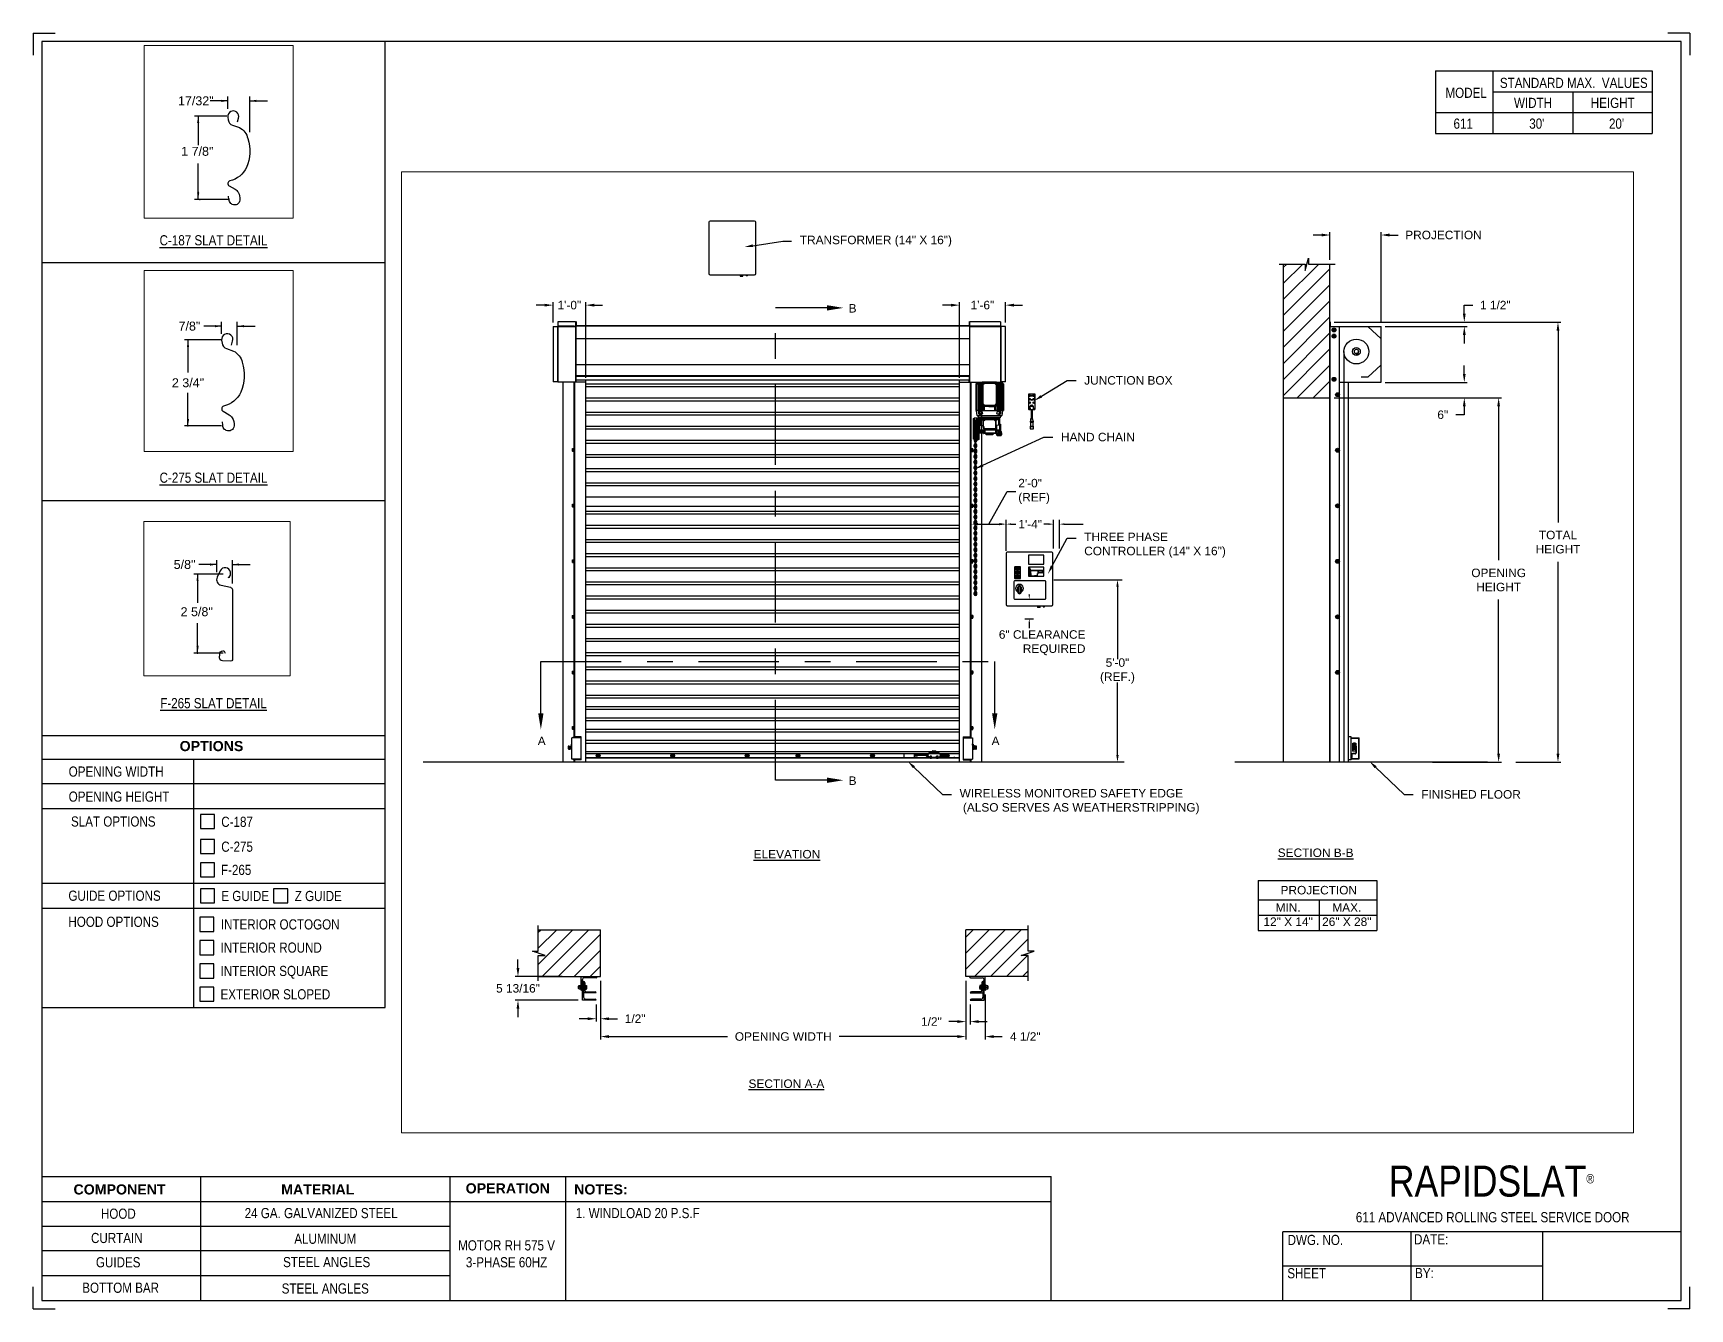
# Paper-space layout '611 RH 575V 3-PHASE' of a CAD drawing. Header units: inches. Extents: x 0.1 to 10.9, y 0.1 to 8.4.
# The model-space entities are those that its viewports show. They can reach past a viewport. Long polylines and large blocks are cut down to what shows.
import ezdxf
from ezdxf import colors
from ezdxf.entities.mleader import LeaderData, LeaderLine
from ezdxf.enums import TextEntityAlignment as Align
from ezdxf.math import Vec2, Vec3

# ---------------------------------------------------------------- set-up
doc = ezdxf.new("R2010")
doc.units = ezdxf.units.IN
doc.header["$LTSCALE"] = 0.25
doc.header["$MEASUREMENT"] = 0
doc.linetypes.add('CENTER', pattern=[2, 1.25, -0.25, 0.25, -0.25])
for name, color, linetype in [('ANNOTATIONS', 1, 'Continuous'), ('DETAILS', 4, 'Continuous'), ('MOTOR RH', 7, 'Continuous'), ('SECTION CUTS', 6, 'CENTER'), ('TITLE BLOCK', 7, 'Continuous')]:
    doc.layers.add(name, color=color, linetype=linetype)
doc.styles.add('ARIAL', font='arial.ttf', dxfattribs={"height": 0.09375})
doc.styles.add('CADdetails-DIMENSIONS', font='ARIALN.TTF', dxfattribs={"height": 2.38})
doc.styles.add('ROMANS', font='Romans', dxfattribs={"height": 0.09375})
doc.styles.get("Standard").update_dxf_attribs({"font": 'romans.shx'})
doc.dimstyles.get("Standard").update_dxf_attribs({"dimscale": 60, "dimtxt": 0.0833, "dimasz": 0.0833, "dimexe": 0.0833, "dimexo": 0.04, "dimgap": 0.09, "dimtad": 0, "dimtih": 1, "dimtoh": 1, "dimdec": 4, "dimzin": 1, "dimdsep": 46, "dimlunit": 4, "dimtxsty": 'Standard', "dimcen": 0.09, "dimclrt": 150, "dimadec": 4, "dimazin": 2, "dimtfac": 1, "dimtdec": 0, "dimtofl": 0, "dimtmove": 0, "dimatfit": 3, "dimfxl": 1, "dimtolj": 1, "dimtzin": 0, "dimlwd": -1, "dimlwe": -1, "dimarcsym": 1})
doc.dimstyles.new('STANDARD$0', dxfattribs={"dimtxt": 0.09375, "dimasz": 0.09375, "dimexe": 0.03125, "dimexo": 0.046875, "dimgap": 0.09, "dimtad": 0, "dimtih": 1, "dimtoh": 1, "dimdec": 4, "dimzin": 0, "dimdsep": 46, "dimtxsty": 'ARIAL', "dimcen": 0.09, "dimadec": 0, "dimazin": 0, "dimtfac": 1, "dimtdec": 4, "dimtofl": 0, "dimtmove": 0, "dimatfit": 1, "dimfxl": 1, "dimtolj": 1, "dimtzin": 0, "dimarcsym": 0})
pattern_1 = [(45, (121.33324, -13.09525), (-0.08838835, 0.08838835), [])]

psp = doc.layouts.new('611 RH 575V 3-PHASE')

# ---------------------------------------------------------------- texts
at = {"layer": 'TITLE BLOCK', "attachment_point": 2, "style": 'CADdetails-DIMENSIONS'}
for s, width, insert, char_height in [('MODEL', 0.28815, (9.45, 8.068), 0.0664), ('STANDARD MAX.  VALUES', 1.75949, (10.155, 8.133), 0.06641), ('WIDTH', 0.42908, (9.888, 8.002), 0.0664), ('HEIGHT', 0.42908, (10.41, 8.002), 0.0664), ('\\pxqc;611', 0.29952, (9.431, 7.866), 0.0664)]:
    psp.add_mtext_dynamic_manual_height_columns(s, width=width, gutter_width=1.363, heights=[0], dxfattribs=dict(at, insert=insert, char_height=char_height))
at = {"layer": 'TITLE BLOCK', "style": 'CADdetails-DIMENSIONS'}
for s, insert, char_height, width, attachment_point in [("30'", (9.913, 7.866), 0.0664, 1.75949, 2), ("20'", (10.435, 7.866), 0.0664, 1.75949, 2), ('{\\LC-187 SLAT DETAIL}', (1.248, 7.102), 0.06641, 1.75949, 2), ('{\\LC-275 SLAT DETAIL}', (1.248, 5.547), 0.06641, 1.75949, 2), ('{\\LF-265 SLAT DETAIL}', (1.248, 4.07), 0.06641, 1.75949, 2), ('{\\fArial|b1|i0|c0|p34;OPTIONS}', (1.235, 3.789), 0.06641, 1.75949, 2), ('OPENING WIDTH', (0.3, 3.622), 0.06641, 1.30693, 1), ('OPENING HEIGHT', (0.3, 3.458), 0.06641, 1.30693, 1), ('SLAT OPTIONS', (0.315, 3.295), 0.06641, 0.59269, 1), ('C-187', (1.299, 3.293), 0.0664, 1.23928, 1), ('C-275', (1.299, 3.13), 0.0664, 1.53035, 1), ('F-265', (1.297, 2.978), 0.0664, 1.53035, 1), ('GUIDE OPTIONS', (0.298, 2.809), 0.06641, 1.30693, 1), ('E GUIDE', (1.299, 2.807), 0.0664, 1.23928, 1), ('Z GUIDE', (1.78, 2.807), 0.0664, 1.23928, 1), ('HOOD OPTIONS', (0.298, 2.638), 0.06641, 1.30693, 1), ('INTERIOR OCTOGON', (1.296, 2.621), 0.06641, 1.23928, 1), ('INTERIOR ROUND', (1.294, 2.469), 0.06641, 1.53035, 1), ('INTERIOR SQUARE', (1.294, 2.316), 0.06641, 1.53035, 1), ('EXTERIOR SLOPED', (1.294, 2.163), 0.06641, 1.53035, 1), ('\\A1;\\pxqc;RAPIDSLAT{\\H0.30337x;\\S® ^ ;}', (10.642, 1.008), 0.20312, 2.03069, 3), ('{\\fArial|b1|i0|c0|p34;COMPONENT}', (0.633, 0.885), 0.06641, 1.75949, 2), ('{\\fArial|b1|i0|c0|p34;MATERIAL}', (1.931, 0.885), 0.06641, 1.75949, 2), ('{\\fArial|b1|i0|c0|p34;OPERATION}', (3.175, 0.892), 0.06641, 1.75949, 2), ('{\\fArial|b1|i0|c0|p34;NOTES:}', (3.785, 0.885), 0.06641, 1.75949, 2), ('HOOD', (0.625, 0.726), 0.0664, 1.75949, 2), ('24 GA. GALVANIZED STEEL', (1.953, 0.73), 0.06641, 1.75949, 2), ('\\pxql;1. WINDLOAD 20 P.S.F ', (5.176, 0.73), 0.06641, 3.11182, 2), ('611 {\\fArial|b0|i0|c0|p34;\u200b}ADVANCED ROLLING STEEL SERVICE DOOR', (9.624, 0.703), 0.06641, 2.79915, 2), ('CURTAIN', (0.615, 0.567), 0.0664, 1.75949, 2), ('ALUMINUM', (1.98, 0.562), 0.0664, 1.75949, 2), ('DWG. NO.', (8.463, 0.554), 0.0664, 1.75949, 2), ('DATE:', (9.221, 0.558), 0.0664, 1.75949, 2), ('\\P\\PMOTOR RH 575 V 3-PHASE 60HZ', (3.167, 0.74), 0.06641, 0.76227, 2), ('GUIDES', (0.624, 0.408), 0.0664, 1.75949, 2), ('STEEL ANGLES', (1.989, 0.409), 0.06641, 1.75949, 2), ('SHEET', (8.406, 0.336), 0.0664, 1.75949, 2), ('BY:', (9.177, 0.337), 0.0664, 1.75949, 2), ('BOTTOM BAR', (0.64, 0.241), 0.0664, 1.75949, 2), ('STEEL ANGLES', (1.98, 0.236), 0.06641, 1.75949, 2)]:
    psp.add_mtext(s, dxfattribs=dict(at, insert=insert, char_height=char_height, width=width, attachment_point=attachment_point))

msp = doc.modelspace()

# ---------------------------------------------------------------- texts
at = {"layer": 'ANNOTATIONS', "style": 'ARIAL'}
for s, p in [('1 7/8"', (294.17651, 236.74008)), ('2 5/8"', (297.32151, 236.69369))]:
    msp.add_text(s, height=0.09375, dxfattribs=at).set_placement(p)
msp.add_text('2 3/4"', height=0.09375, dxfattribs=at).set_placement((295.83434, 236.72135), align=Align.MIDDLE_CENTER)
at = {"layer": 'ANNOTATIONS', "char_height": 0.09375, "style": 'ARIAL'}
for s, insert, attachment_point in [('2\'-0"\\P(REF)', (305.11893, 243.09185), 4), ('1\'-4"', (305.12015, 242.73092), 4), ('6" CLEARANCE\\PREQUIRED', (305.86051, 241.42127), 6), ('5\'-0"\\P(REF.)', (306.21371, 241.11038), 5), ('17/32"', (294.33006, 237.31561), 5), ('7/8"', (295.8496, 237.3145), 5), ('\\A1;5/8"', (297.3635, 237.2352), 5)]:
    msp.add_mtext(s, dxfattribs=dict(at, insert=insert, attachment_point=attachment_point))
at = {"layer": 'ANNOTATIONS', "char_height": 0.09375, "attachment_point": 2, "style": 'ARIAL'}
for s, insert, width in [('{\\LELEVATION}', (302.56559, 239.13353), 3.0834986), ('{\\LSECTION B-B}', (308.40108, 239.1495), 1.3823677), ('{\\LSECTION A-A}', (302.55968, 236.59935), 1.3823677)]:
    msp.add_mtext(s, dxfattribs=dict(at, insert=insert, width=width))
for s, width, insert in [('PROJECTION ', 1.7594917, (308.4355, 238.7364)), ('MIN.\\P12" X 14" ', 0.6711642, (308.09738, 238.5444)), ('MAX.\\P26" X 28"', 0.6567117, (308.74481, 238.5444))]:
    msp.add_mtext_dynamic_manual_height_columns(s, width=width, gutter_width=1.36268, heights=[0], dxfattribs=dict(at, insert=insert))
at = {"layer": 'SECTION CUTS', "style": 'ARIAL'}
for s, p in [('B', (303.24624, 245.06692)), ('A', (299.81494, 240.29047)), ('A', (304.82447, 240.29047)), ('B', (303.24624, 239.85164))]:
    msp.add_text(s, height=0.09375, dxfattribs=at).set_placement(p)

# ---------------------------------------------------------------- blocks, each defined once
blk = doc.blocks.new('*D84')
at = {"layer": 'ANNOTATIONS', "color": 0, "lineweight": -2, "transparency": 16777216}
for p, q in [((299.597, 237.829), (299.597, 237.923)), ((300.086, 237.736), (299.565, 237.736)), ((300.261, 237.474), (299.565, 237.474)), ((299.597, 237.38), (299.597, 237.287))]:
    blk.add_line(p, q, dxfattribs=at)
at = {"layer": 'ANNOTATIONS', "color": 0, "transparency": 16777216}
for points in [[(299.581, 237.829), (299.612, 237.829), (299.597, 237.736)], [(299.581, 237.38), (299.612, 237.38), (299.597, 237.474)]]:
    blk.add_solid(points, dxfattribs=at)
at = {"layer": 'defpoints', "color": 0, "transparency": 16777216}
for p in [(300.133, 237.736), (299.597, 237.474), (300.308, 237.474)]:
    blk.add_point(p, dxfattribs=at)
at = {"layer": 'ANNOTATIONS', "color": 0, "transparency": 16777216, "insert": (299.597, 237.605), "char_height": 0.09375, "attachment_point": 5, "style": 'ARIAL'}
blk.add_mtext('\\A1;5 13/16"', dxfattribs=at)
blk = doc.blocks.new('*D85')
at = {"layer": 'ANNOTATIONS', "color": 0, "lineweight": -2, "transparency": 16777216}
for p, q in [((304.541, 237.689), (304.541, 237.207)), ((304.588, 237.427), (304.588, 237.207)), ((304.448, 237.238), (304.354, 237.238)), ((304.682, 237.238), (304.776, 237.238))]:
    blk.add_line(p, q, dxfattribs=at)
at = {"layer": 'ANNOTATIONS', "color": 0, "transparency": 16777216}
for points in [[(304.448, 237.254), (304.448, 237.223), (304.541, 237.238)], [(304.682, 237.254), (304.682, 237.223), (304.588, 237.238)]]:
    blk.add_solid(points, dxfattribs=at)
at = {"layer": 'defpoints', "color": 0, "transparency": 16777216}
for p in [(304.541, 237.736), (304.588, 237.474), (304.588, 237.238)]:
    blk.add_point(p, dxfattribs=at)
at = {"layer": 'ANNOTATIONS', "color": 0, "transparency": 16777216, "insert": (304.16, 237.238), "char_height": 0.0938, "attachment_point": 5, "style": 'ARIAL'}
blk.add_mtext('\\A1;1/2"', dxfattribs=at)
blk = doc.blocks.new('*D86')
at = {"layer": 'ANNOTATIONS', "color": 0, "lineweight": -2, "transparency": 16777216}
for p, q in [((300.508, 237.689), (300.508, 237.238)), ((300.367, 237.27), (300.274, 237.27)), ((300.461, 237.427), (300.461, 237.238)), ((300.602, 237.27), (300.696, 237.27))]:
    blk.add_line(p, q, dxfattribs=at)
at = {"layer": 'ANNOTATIONS', "color": 0, "transparency": 16777216}
for points in [[(300.367, 237.285), (300.367, 237.254), (300.461, 237.27)], [(300.602, 237.285), (300.602, 237.254), (300.508, 237.27)]]:
    blk.add_solid(points, dxfattribs=at)
at = {"layer": 'defpoints', "color": 0, "transparency": 16777216}
for p in [(300.508, 237.736), (300.461, 237.474), (300.461, 237.27)]:
    blk.add_point(p, dxfattribs=at)
at = {"layer": 'ANNOTATIONS', "color": 0, "transparency": 16777216, "insert": (300.89, 237.27), "char_height": 0.0938, "attachment_point": 5, "style": 'ARIAL'}
blk.add_mtext('\\A1;1/2"', dxfattribs=at)
blk = doc.blocks.new('*D87')
at = {"layer": 'ANNOTATIONS', "color": 0, "lineweight": -2, "transparency": 16777216}
for p, q in [((304.377, 245.149), (304.283, 245.149)), ((304.47, 244.347), (304.47, 245.18)), ((304.976, 244.959), (304.976, 245.18)), ((305.07, 245.149), (305.164, 245.149))]:
    blk.add_line(p, q, dxfattribs=at)
at = {"layer": 'ANNOTATIONS', "color": 0, "transparency": 16777216}
for points in [[(304.377, 245.164), (304.377, 245.133), (304.47, 245.149)], [(305.07, 245.164), (305.07, 245.133), (304.976, 245.149)]]:
    blk.add_solid(points, dxfattribs=at)
at = {"layer": 'defpoints', "color": 0, "transparency": 16777216}
for p in [(304.976, 245.149), (304.976, 244.912), (304.47, 244.3)]:
    blk.add_point(p, dxfattribs=at)
at = {"layer": 'ANNOTATIONS', "color": 0, "transparency": 16777216, "insert": (304.723, 245.149), "char_height": 0.0938, "attachment_point": 5, "style": 'ARIAL'}
blk.add_mtext('\\A1;1\'-6"', dxfattribs=at)
blk = doc.blocks.new('*D88')
at = {"layer": 'ANNOTATIONS', "color": 0, "lineweight": -2, "transparency": 16777216}
for p, q in [((299.89, 245.149), (299.796, 245.149)), ((299.984, 244.959), (299.984, 245.18)), ((300.344, 244.347), (300.344, 245.18)), ((300.438, 245.149), (300.531, 245.149))]:
    blk.add_line(p, q, dxfattribs=at)
at = {"layer": 'ANNOTATIONS', "color": 0, "transparency": 16777216}
for points in [[(299.89, 245.164), (299.89, 245.133), (299.984, 245.149)], [(300.438, 245.164), (300.438, 245.133), (300.344, 245.149)]]:
    blk.add_solid(points, dxfattribs=at)
at = {"layer": 'defpoints', "color": 0, "transparency": 16777216}
for p in [(300.344, 245.149), (299.984, 244.913), (300.344, 244.3)]:
    blk.add_point(p, dxfattribs=at)
at = {"layer": 'ANNOTATIONS', "color": 0, "transparency": 16777216, "insert": (300.164, 245.149), "char_height": 0.0938, "attachment_point": 5, "style": 'ARIAL'}
blk.add_mtext('\\A1;1\'-0"', dxfattribs=at)
blk = doc.blocks.new('*D89')
at = {"layer": 'ANNOTATIONS', "color": 0, "lineweight": -2, "transparency": 16777216}
for p, q in [((304.541, 237.689), (304.541, 237.042)), ((304.754, 237.539), (304.754, 237.042)), ((304.448, 237.073), (304.354, 237.073)), ((304.848, 237.073), (304.941, 237.073))]:
    blk.add_line(p, q, dxfattribs=at)
at = {"layer": 'ANNOTATIONS', "color": 0, "transparency": 16777216}
for points in [[(304.448, 237.089), (304.448, 237.057), (304.541, 237.073)], [(304.848, 237.089), (304.848, 237.057), (304.754, 237.073)]]:
    blk.add_solid(points, dxfattribs=at)
at = {"layer": 'defpoints', "color": 0, "transparency": 16777216}
for p in [(304.541, 237.736), (304.754, 237.586), (304.754, 237.073)]:
    blk.add_point(p, dxfattribs=at)
at = {"layer": 'ANNOTATIONS', "color": 0, "transparency": 16777216, "insert": (305.196, 237.073), "char_height": 0.0938, "attachment_point": 5, "style": 'ARIAL'}
blk.add_mtext('\\A1;4 1/2"', dxfattribs=at)
blk = doc.blocks.new('*D78')
at = {"layer": 'ANNOTATIONS', "color": 0, "lineweight": -2, "transparency": 16777216}
for p, q in [((300.508, 237.689), (300.508, 237.042)), ((304.541, 237.689), (304.541, 237.042)), ((300.602, 237.073), (301.908, 237.073)), ((304.448, 237.073), (303.141, 237.073))]:
    blk.add_line(p, q, dxfattribs=at)
at = {"layer": 'ANNOTATIONS', "color": 0, "transparency": 16777216}
for points in [[(300.602, 237.089), (300.602, 237.057), (300.508, 237.073)], [(304.448, 237.089), (304.448, 237.057), (304.541, 237.073)]]:
    blk.add_solid(points, dxfattribs=at)
at = {"layer": 'defpoints', "color": 0, "transparency": 16777216}
for p in [(300.508, 237.736), (304.541, 237.736), (304.541, 237.073)]:
    blk.add_point(p, dxfattribs=at)
at = {"layer": 'ANNOTATIONS', "color": 0, "transparency": 16777216, "insert": (302.525, 237.073), "char_height": 0.09375, "attachment_point": 5, "style": 'ARIAL'}
blk.add_mtext('\\A1;OPENING WIDTH', dxfattribs=at)
blk = doc.blocks.new('*D79')
at = {"layer": 'ANNOTATIONS', "color": 0, "lineweight": -2, "transparency": 16777216}
for p, q in [((308.559, 245.649), (308.559, 245.954)), ((309.123, 244.96), (309.123, 245.954)), ((308.466, 245.923), (308.372, 245.923)), ((309.217, 245.923), (309.311, 245.923))]:
    blk.add_line(p, q, dxfattribs=at)
at = {"layer": 'ANNOTATIONS', "color": 0, "transparency": 16777216}
for points in [[(308.466, 245.939), (308.466, 245.907), (308.559, 245.923)], [(309.217, 245.939), (309.217, 245.907), (309.123, 245.923)]]:
    blk.add_solid(points, dxfattribs=at)
at = {"layer": 'defpoints', "color": 0, "transparency": 16777216}
for p in [(309.123, 245.923), (308.559, 245.602), (309.123, 244.913)]:
    blk.add_point(p, dxfattribs=at)
at = {"layer": 'ANNOTATIONS', "color": 0, "transparency": 16777216, "insert": (309.812, 245.923), "char_height": 0.09375, "attachment_point": 5, "style": 'ARIAL'}
blk.add_mtext('\\A1;PROJECTION ', dxfattribs=at)
blk = doc.blocks.new('*D80')
at = {"layer": 'ANNOTATIONS', "color": 0, "lineweight": -2, "transparency": 16777216}
for p, q in [((308.606, 244.125), (310.452, 244.125)), ((310.421, 244.031), (310.421, 242.332)), ((310.421, 240.197), (310.421, 241.897)), ((309.69, 240.103), (310.452, 240.103))]:
    blk.add_line(p, q, dxfattribs=at)
at = {"layer": 'ANNOTATIONS', "color": 0, "transparency": 16777216}
for points in [[(310.405, 244.031), (310.436, 244.031), (310.421, 244.125)], [(310.405, 240.197), (310.436, 240.197), (310.421, 240.103)]]:
    blk.add_solid(points, dxfattribs=at)
at = {"layer": 'defpoints', "color": 0, "transparency": 16777216}
for p in [(308.559, 244.125), (309.643, 240.103), (310.421, 240.103)]:
    blk.add_point(p, dxfattribs=at)
at = {"layer": 'ANNOTATIONS', "color": 0, "transparency": 16777216, "insert": (310.421, 242.114), "char_height": 0.09375, "attachment_point": 5, "style": 'ARIAL'}
blk.add_mtext('\\A1;OPENING\\PHEIGHT', dxfattribs=at)
blk = doc.blocks.new('*D81')
at = {"layer": 'ANNOTATIONS', "color": 0, "lineweight": -2, "transparency": 16777216}
for p, q in [((308.606, 244.961), (311.107, 244.961)), ((311.076, 244.867), (311.076, 242.75)), ((311.076, 240.197), (311.076, 242.315)), ((310.611, 240.103), (311.107, 240.103))]:
    blk.add_line(p, q, dxfattribs=at)
at = {"layer": 'ANNOTATIONS', "color": 0, "transparency": 16777216}
for points in [[(311.06, 244.867), (311.091, 244.867), (311.076, 244.961)], [(311.06, 240.197), (311.091, 240.197), (311.076, 240.103)]]:
    blk.add_solid(points, dxfattribs=at)
at = {"layer": 'defpoints', "color": 0, "transparency": 16777216}
for p in [(308.559, 244.961), (310.564, 240.103), (311.076, 240.103)]:
    blk.add_point(p, dxfattribs=at)
at = {"layer": 'ANNOTATIONS', "color": 0, "transparency": 16777216, "insert": (311.076, 242.532), "char_height": 0.0938, "attachment_point": 5, "style": 'ARIAL'}
blk.add_mtext('\\A1;TOTAL\\PHEIGHT', dxfattribs=at)
blk = doc.blocks.new('*D82')
at = {"layer": 'ANNOTATIONS', "color": 0, "lineweight": -2, "transparency": 16777216}
for p, q in [((310.042, 244.39), (310.042, 244.483)), ((309.168, 244.296), (310.073, 244.296)), ((309.168, 244.125), (310.073, 244.125)), ((310.042, 243.938), (309.948, 243.938)), ((310.042, 244.031), (310.042, 243.938))]:
    blk.add_line(p, q, dxfattribs=at)
at = {"layer": 'ANNOTATIONS', "color": 0, "transparency": 16777216}
for points in [[(310.026, 244.39), (310.057, 244.39), (310.042, 244.296)], [(310.026, 244.031), (310.057, 244.031), (310.042, 244.125)]]:
    blk.add_solid(points, dxfattribs=at)
at = {"layer": 'defpoints', "color": 0, "transparency": 16777216}
for p in [(309.121, 244.296), (309.121, 244.125), (310.042, 244.125)]:
    blk.add_point(p, dxfattribs=at)
at = {"layer": 'ANNOTATIONS', "color": 0, "transparency": 16777216, "insert": (309.804, 243.938), "char_height": 0.0938, "attachment_point": 5, "style": 'ARIAL'}
blk.add_mtext('\\A1;6"', dxfattribs=at)
blk = doc.blocks.new('*D83')
at = {"layer": 'ANNOTATIONS', "color": 0, "lineweight": -2, "transparency": 16777216}
for p, q in [((310.042, 245.055), (310.042, 245.149)), ((310.042, 245.149), (310.136, 245.149)), ((309.17, 244.961), (310.073, 244.961)), ((309.17, 244.913), (310.073, 244.913)), ((310.042, 244.82), (310.042, 244.726))]:
    blk.add_line(p, q, dxfattribs=at)
at = {"layer": 'ANNOTATIONS', "color": 0, "transparency": 16777216}
for points in [[(310.026, 245.055), (310.057, 245.055), (310.042, 244.961)], [(310.026, 244.82), (310.057, 244.82), (310.042, 244.913)]]:
    blk.add_solid(points, dxfattribs=at)
at = {"layer": 'defpoints', "color": 0, "transparency": 16777216}
for p in [(309.123, 244.961), (309.123, 244.913), (310.042, 244.961)]:
    blk.add_point(p, dxfattribs=at)
at = {"layer": 'ANNOTATIONS', "color": 0, "transparency": 16777216, "insert": (310.384, 245.149), "char_height": 0.0938, "attachment_point": 5, "style": 'ARIAL'}
blk.add_mtext('\\A1;1 1/2"', dxfattribs=at)

# ---------------------------------------------------------------- dimensions: what is measured, and where the dimension line sits
at = {"layer": 'ANNOTATIONS'}
dim = msp.add_linear_dim(base=(309.12316, 245.92298), p1=(308.55928, 245.60178), p2=(309.12316, 244.91339), text='PROJECTION ', dimstyle='STANDARD$0', dxfattribs=at)
dim.commit()
dim.dimension.update_dxf_attribs({"geometry": '*D79', "text_midpoint": (309.81227, 245.92298)})
for base, p1, p2, text, picture, middle in [((310.04183, 244.96103), (309.12316, 244.91339), (309.12316, 244.96103), '1 1/2"', '*D83', (310.38427, 245.14853)), ((311.07585, 240.10342), (308.55928, 244.96103), (310.56381, 240.10342), 'TOTAL\\PHEIGHT', '*D81', (311.07585, 242.53223)), ((310.04183, 244.12505), (309.12103, 244.29598), (309.12103, 244.12505), '6"', '*D82', (309.80395, 243.93755)), ((310.42087, 240.10342), (308.55928, 244.12505), (309.64347, 240.10342), 'OPENING\\PHEIGHT', '*D80', (310.42087, 242.11424))]:
    dim = msp.add_linear_dim(base=base, p1=p1, p2=p2, angle=90, text=text, dimstyle='STANDARD$0', dxfattribs=at)
    dim.commit()
    dim.dimension.update_dxf_attribs({"geometry": picture, "text_midpoint": middle})
for base, p1, p2, text, picture, middle in [((300.344, 245.14882), (299.9838, 244.91253), (300.344, 244.3), '1\'-0"', '*D88', (300.1639, 245.14882)), ((304.97644, 245.14882), (304.4705, 244.3), (304.97644, 244.91215), '1\'-6"', '*D87', (304.72347, 245.14882)), ((304.58824, 237.23838), (304.54136, 237.73574), (304.58824, 237.47405), '1/2"', '*D85', (304.15979, 237.23838)), ((304.75386, 237.07293), (304.54136, 237.73574), (304.75386, 237.58574), '4 1/2"', '*D89', (305.19635, 237.07293))]:
    dim = msp.add_linear_dim(base=base, p1=p1, p2=p2, text=text, dimstyle='STANDARD$0', dxfattribs=at)
    dim.commit()
    dim.dimension.update_dxf_attribs({"geometry": picture, "text_midpoint": middle, "dimtype": 160})
for base, p1, p2, angle, text, picture, middle in [((299.59668, 237.47405), (300.13303, 237.73573), (300.30803, 237.47405), 90, '5 13/16"', '*D84', (299.59668, 237.60489)), ((300.46116, 237.26963), (300.50803, 237.73574), (300.46116, 237.47405), 180, '1/2"', '*D86', (300.88961, 237.26963))]:
    dim = msp.add_linear_dim(base=base, p1=p1, p2=p2, angle=angle, text=text, dimstyle='STANDARD$0', dxfattribs=at)
    dim.commit()
    dim.dimension.update_dxf_attribs({"geometry": picture, "text_midpoint": middle, "dimtype": 160})
dim = msp.add_aligned_dim(p1=(300.50803, 237.73574), p2=(304.54136, 237.73574), distance=-0.6628, text='OPENING WIDTH', dimstyle='STANDARD$0', dxfattribs=at)
dim.commit()
dim.dimension.update_dxf_attribs({"geometry": '*D78', "text_midpoint": (302.5247, 237.07293)})

# ---------------------------------------------------------------- hatches: boundary and pattern name
at = {"layer": 'MOTOR RH'}
h = msp.add_hatch(dxfattribs=at)
h.set_pattern_fill('ANSI31', color=256, style=0)
h.set_pattern_definition(pattern_1)
h.paths.add_polyline_path([(308.04365, 244.12505), (308.55928, 244.12505), (308.55928, 245.60178), (308.32278, 245.60178), (308.32278, 245.66644), (308.28437, 245.53308), (308.28437, 245.60178), (308.04365, 245.60178)])
h = msp.add_hatch(dxfattribs=at)
h.set_pattern_fill('ANSI31', color=256, style=0)
h.set_pattern_definition(pattern_1)
h.paths.add_polyline_path([(300.50803, 238.25136), (299.82053, 238.25136), (299.82053, 238.01416), (299.75643, 238.01416), (299.8985, 237.96726), (299.82053, 237.96726), (299.82053, 237.73574), (300.50803, 237.73574), (300.50803, 237.89824)])
h = msp.add_hatch(dxfattribs=at)
h.set_pattern_fill('ANSI31', color=256, style=0)
h.set_pattern_definition(pattern_1)
h.paths.add_polyline_path([(305.29297, 238.01416), (305.22886, 238.01416), (305.22886, 238.25136), (304.54136, 238.25136), (304.54136, 237.73574), (304.55954, 237.73574), (305.22886, 237.73574), (305.22886, 237.96726), (305.1509, 237.96726)])

# ---------------------------------------------------------------- linework, layer by layer
at = {"layer": 'ANNOTATIONS'}
for p, q in [((304.67605, 242.73092), (304.90809, 242.73092)), ((304.98576, 242.43625), (304.98576, 242.77806)), ((305.0389, 242.73092), (305.09204, 242.73092)), ((305.4538, 242.73092), (305.40066, 242.73092)), ((305.50724, 242.46136), (305.50724, 242.77806)), ((305.57292, 242.46136), (305.57292, 242.77806)), ((305.62606, 242.73092), (305.83526, 242.73092)), ((305.51141, 242.11772), (306.26481, 242.11772)), ((306.21371, 242.04006), (306.21371, 241.23964)), ((305.19288, 241.90233), (305.28714, 241.90233)), ((305.19288, 241.68703), (305.28714, 241.68703)), ((305.24001, 241.63389), (305.24001, 241.58075)), ((306.21371, 240.18109), (306.21371, 240.98112)), ((307.76681, 238.79583), (307.76681, 238.24446)), ((307.76681, 238.79583), (309.07458, 238.79583)), ((309.07458, 238.79583), (309.07458, 238.24446)), ((307.76681, 238.58436), (309.07458, 238.58436)), ((308.43967, 238.58436), (308.43967, 238.24446)), ((307.76681, 238.41441), (309.07458, 238.41441)), ((307.76681, 238.24446), (309.07458, 238.24446)), ((294.66691, 237.31561), (294.47941, 237.31561)), ((294.66691, 237.23385), (294.66691, 237.36248)), ((294.89429, 236.98831), (294.89429, 237.36248)), ((294.89429, 237.31561), (295.08179, 237.31561)), ((296.18646, 237.3145), (295.99896, 237.3145)), ((296.18646, 237.23275), (296.18646, 237.36138)), ((296.35097, 237.11439), (296.35097, 237.36138)), ((296.35097, 237.3145), (296.53847, 237.3145)), ((297.70035, 237.15345), (297.70035, 237.28207)), ((297.86487, 237.03509), (297.86487, 237.28207)), ((294.65338, 237.15454), (294.31588, 237.15454)), ((294.35435, 237.15454), (294.35435, 236.85297)), ((296.18563, 237.17137), (295.7977, 237.17137)), ((295.83434, 237.17137), (295.83434, 236.82835)), ((297.76868, 237.13477), (297.46088, 237.13477)), ((297.49935, 237.13477), (297.49935, 236.8332)), ((297.70035, 237.2352), (297.51285, 237.2352)), ((297.86487, 237.2352), (298.05237, 237.2352)), ((294.35435, 236.28266), (294.35435, 236.65985)), ((295.83434, 236.27133), (295.83434, 236.61435)), ((297.49935, 236.30755), (297.49935, 236.62224)), ((294.6815, 236.28266), (294.31588, 236.28266)), ((296.18563, 236.27133), (295.7977, 236.27133)), ((297.76868, 236.30755), (297.46088, 236.30755))]:
    msp.add_line(p, q, dxfattribs=at)
for p in [(297.82905, 237.10325), (294.35435, 236.35717), (294.37213, 236.28266), (295.83434, 236.27133), (297.49935, 236.38206), (297.49935, 236.30755)]:
    msp.add_point(p, dxfattribs=at)
for points in [[(304.67605, 242.71798), (304.67605, 242.74387), (304.59839, 242.73092)], [(304.90809, 242.71798), (304.90809, 242.74387), (304.98576, 242.73092)], [(305.0389, 242.73978), (305.0389, 242.72207), (304.98576, 242.73092)], [(305.4538, 242.73978), (305.4538, 242.72207), (305.50694, 242.73092)], [(305.62606, 242.73978), (305.62606, 242.72207), (305.57292, 242.73092)], [(305.23116, 241.95547), (305.24887, 241.95547), (305.24001, 241.90233)], [(306.20077, 242.04006), (306.22665, 242.04006), (306.21371, 242.11772)], [(305.23116, 241.63389), (305.24887, 241.63389), (305.24001, 241.68703)], [(306.20077, 240.18109), (306.22665, 240.18109), (306.21371, 240.10342)], [(294.59659, 237.30389), (294.59659, 237.32733), (294.66691, 237.31561)], [(294.96461, 237.32733), (294.96461, 237.30389), (294.89429, 237.31561)], [(296.11614, 237.30278), (296.11614, 237.32622), (296.18646, 237.3145)], [(296.42129, 237.32622), (296.42129, 237.30278), (296.35097, 237.3145)], [(294.36607, 237.08422), (294.34263, 237.08422), (294.35435, 237.15454)], [(295.84606, 237.09527), (295.82262, 237.09527), (295.83434, 237.16559)], [(297.51107, 237.06445), (297.48763, 237.06445), (297.49935, 237.13477)], [(297.63003, 237.22348), (297.63003, 237.24692), (297.70035, 237.2352)], [(297.93519, 237.24692), (297.93519, 237.22348), (297.86487, 237.2352)], [(294.36607, 236.35298), (294.34263, 236.35298), (294.35435, 236.28266)], [(295.84606, 236.34166), (295.82262, 236.34166), (295.83434, 236.27133)], [(297.51107, 236.37787), (297.48763, 236.37787), (297.49935, 236.30755)]]:
    msp.add_solid(points, dxfattribs=at)
at = {"layer": 'DETAILS'}
for points in [[(294.76498, 237.09642), (294.77753, 237.13474, 1.25136537), (294.66566, 237.1453), (294.66946, 237.11585, 0.28712033), (294.71521, 237.06013), (294.78692, 237.03604, -0.22337537), (294.87455, 236.9213, -0.17060067), (294.86225, 236.61778, -0.22026111), (294.68612, 236.47658, 0.64862145), (294.68023, 236.42514), (294.74184, 236.38872, -0.11918191), (294.77309, 236.35834, -0.14967798), (294.79214, 236.2766), (294.79199, 236.27487, -0.533076), (294.71151, 236.23049, -0.02656611), (294.6962, 236.23998, -0.19330383), (294.67669, 236.2826), (294.6732, 236.31766)], [(296.28927, 237.11613), (296.30222, 237.15567, 1.25136537), (296.18679, 237.16657), (296.19071, 237.13618, 0.28712033), (296.23792, 237.07868), (296.31191, 237.05382, -0.22337537), (296.40233, 236.93543, -0.17060067), (296.38964, 236.62225, -0.22026111), (296.2079, 236.47655, 0.64862142), (296.20183, 236.42347), (296.2654, 236.38589, -0.11918191), (296.29764, 236.35455, -0.14967798), (296.3173, 236.2702), (296.31714, 236.26842, -0.533076), (296.2341, 236.22262, -0.02656611), (296.2183, 236.23242, -0.19330383), (296.19817, 236.2764), (296.19457, 236.31257)], [(297.81868, 237.09806, 0.33746117), (297.84561, 237.13612), (297.84529, 237.154, 0.73725505), (297.73514, 237.16886), (297.70433, 237.10244, 0.47976839), (297.74614, 237.01812), (297.84456, 236.99655, -0.21720182), (297.86487, 236.97259), (297.86487, 236.23788, -0.36619075), (297.84513, 236.22246), (297.76046, 236.22518, -0.41028649), (297.7292, 236.25869), (297.73114, 236.29599, -0.37745755), (297.76497, 236.33231, -0.31905635), (297.77685, 236.32683), (297.78792, 236.30755)]]:
    msp.add_lwpolyline(points, format="xyb", dxfattribs=at)
at = {"layer": 'MOTOR RH'}
for p, q in [((301.7049, 246.06503), (301.7049, 245.49744)), ((302.20831, 246.07751), (301.71738, 246.07751)), ((302.22079, 245.49744), (302.22079, 246.06503)), ((307.99727, 245.60178), (308.28437, 245.60178)), ((308.04365, 245.60178), (308.04365, 240.10342)), ((308.28437, 245.53308), (308.32278, 245.66644)), ((308.28437, 245.60178), (308.28437, 245.53308)), ((308.32278, 245.66644), (308.32278, 245.60178)), ((308.32278, 245.60178), (308.61797, 245.60178)), ((308.55928, 240.10342), (308.55928, 245.60178)), ((301.71738, 245.48496), (302.20831, 245.48496)), ((302.0508, 245.47583), (302.05047, 245.47564)), ((302.05047, 245.47564), (302.0508, 245.47545)), ((302.05047, 245.47564), (302.07975, 245.47564)), ((302.0508, 245.475), (302.05047, 245.47481)), ((302.05047, 245.47481), (302.0508, 245.47462)), ((302.05047, 245.47481), (302.07975, 245.47481)), ((302.0508, 245.47417), (302.05047, 245.47398)), ((302.05047, 245.47398), (302.0508, 245.47379)), ((302.05047, 245.47398), (302.07975, 245.47398)), ((302.0508, 245.47334), (302.05047, 245.47315)), ((302.05047, 245.47315), (302.0508, 245.47295)), ((302.05047, 245.47315), (302.07975, 245.47315)), ((302.0508, 245.47251), (302.05047, 245.47232)), ((302.05047, 245.47232), (302.0508, 245.47212)), ((302.05047, 245.47232), (302.07975, 245.47232)), ((302.0508, 245.47168), (302.05047, 245.47148)), ((302.05047, 245.47148), (302.0508, 245.47129)), ((302.05047, 245.47148), (302.07975, 245.47148)), ((302.0508, 245.47084), (302.05047, 245.47065)), ((302.05047, 245.47065), (302.0508, 245.47046)), ((302.05047, 245.47065), (302.07975, 245.47065)), ((302.0508, 245.47001), (302.05047, 245.46982)), ((302.05047, 245.46982), (302.0508, 245.46963)), ((302.05047, 245.46982), (302.07975, 245.46982)), ((302.0508, 245.48496), (302.0508, 245.47583)), ((302.07941, 245.47583), (302.0508, 245.47583)), ((302.0508, 245.47545), (302.0508, 245.475)), ((302.0508, 245.47545), (302.07941, 245.47545)), ((302.07941, 245.475), (302.0508, 245.475)), ((302.0508, 245.47462), (302.0508, 245.47417)), ((302.0508, 245.47462), (302.07941, 245.47462)), ((302.07941, 245.47417), (302.0508, 245.47417)), ((302.0508, 245.47379), (302.0508, 245.47334)), ((302.0508, 245.47379), (302.07941, 245.47379)), ((302.07941, 245.47334), (302.0508, 245.47334)), ((302.0508, 245.47295), (302.0508, 245.47251)), ((302.0508, 245.47295), (302.07941, 245.47295)), ((302.07941, 245.47251), (302.0508, 245.47251)), ((302.0508, 245.47212), (302.0508, 245.47168)), ((302.0508, 245.47212), (302.07941, 245.47212)), ((302.07941, 245.47168), (302.0508, 245.47168)), ((302.0508, 245.47129), (302.0508, 245.47084)), ((302.0508, 245.47129), (302.07941, 245.47129)), ((302.07941, 245.47084), (302.0508, 245.47084)), ((302.0508, 245.47046), (302.0508, 245.47001)), ((302.0508, 245.47046), (302.07941, 245.47046)), ((302.07941, 245.47001), (302.0508, 245.47001)), ((302.0508, 245.46963), (302.0508, 245.46732)), ((302.0508, 245.46963), (302.07941, 245.46963)), ((302.07941, 245.46732), (302.0508, 245.46732)), ((302.07941, 245.47583), (302.07941, 245.48496)), ((302.07975, 245.47564), (302.07941, 245.47583)), ((302.07941, 245.47545), (302.07975, 245.47564)), ((302.07941, 245.475), (302.07941, 245.47545)), ((302.07975, 245.47481), (302.07941, 245.475)), ((302.07941, 245.47462), (302.07975, 245.47481)), ((302.07941, 245.47417), (302.07941, 245.47462)), ((302.07975, 245.47398), (302.07941, 245.47417)), ((302.07941, 245.47379), (302.07975, 245.47398)), ((302.07941, 245.47334), (302.07941, 245.47379)), ((302.07975, 245.47315), (302.07941, 245.47334)), ((302.07941, 245.47295), (302.07975, 245.47315)), ((302.07941, 245.47251), (302.07941, 245.47295)), ((302.07975, 245.47232), (302.07941, 245.47251)), ((302.07941, 245.47212), (302.07975, 245.47232)), ((302.07941, 245.47168), (302.07941, 245.47212)), ((302.07975, 245.47148), (302.07941, 245.47168)), ((302.07941, 245.47129), (302.07975, 245.47148)), ((302.07941, 245.47084), (302.07941, 245.47129)), ((302.07975, 245.47065), (302.07941, 245.47084)), ((302.07941, 245.47046), (302.07975, 245.47065)), ((302.07941, 245.47001), (302.07941, 245.47046)), ((302.07975, 245.46982), (302.07941, 245.47001)), ((302.07941, 245.46963), (302.07975, 245.46982)), ((302.07941, 245.46732), (302.07941, 245.46963)), ((302.11412, 245.47949), (302.11378, 245.4793)), ((302.11378, 245.4793), (302.11412, 245.47911)), ((302.11378, 245.4793), (302.12909, 245.4793)), ((302.11412, 245.47883), (302.11378, 245.47864)), ((302.11378, 245.47864), (302.11412, 245.47844)), ((302.11378, 245.47864), (302.12909, 245.47864)), ((302.11412, 245.47816), (302.11378, 245.47797)), ((302.11378, 245.47797), (302.11412, 245.47778)), ((302.11378, 245.47797), (302.12909, 245.47797)), ((302.11412, 245.4775), (302.11378, 245.47731)), ((302.11378, 245.47731), (302.11412, 245.47711)), ((302.11378, 245.47731), (302.12909, 245.47731)), ((302.11412, 245.47683), (302.11378, 245.47664)), ((302.11378, 245.47664), (302.11412, 245.47645)), ((302.11378, 245.47664), (302.12909, 245.47664)), ((302.11412, 245.47617), (302.11378, 245.47598)), ((302.11378, 245.47598), (302.11412, 245.47578)), ((302.11378, 245.47598), (302.12909, 245.47598)), ((302.11412, 245.4755), (302.11378, 245.47531)), ((302.11378, 245.47531), (302.11412, 245.47512)), ((302.11378, 245.47531), (302.12909, 245.47531)), ((302.11412, 245.47484), (302.11378, 245.47464)), ((302.11378, 245.47464), (302.11412, 245.47445)), ((302.11378, 245.47464), (302.12909, 245.47464)), ((302.11412, 245.48496), (302.11412, 245.47949)), ((302.11412, 245.47949), (302.12876, 245.47949)), ((302.11412, 245.47911), (302.11412, 245.47883)), ((302.11412, 245.47911), (302.12876, 245.47911)), ((302.11412, 245.47883), (302.12876, 245.47883)), ((302.11412, 245.47844), (302.11412, 245.47816)), ((302.11412, 245.47844), (302.12876, 245.47844)), ((302.11412, 245.47816), (302.12876, 245.47816)), ((302.11412, 245.47778), (302.11412, 245.4775)), ((302.11412, 245.47778), (302.12876, 245.47778)), ((302.11412, 245.4775), (302.12876, 245.4775)), ((302.11412, 245.47711), (302.11412, 245.47683)), ((302.11412, 245.47711), (302.12876, 245.47711)), ((302.11412, 245.47683), (302.12876, 245.47683)), ((302.11412, 245.47645), (302.11412, 245.47617)), ((302.11412, 245.47645), (302.12876, 245.47645)), ((302.11412, 245.47617), (302.12876, 245.47617)), ((302.11412, 245.47578), (302.11412, 245.4755)), ((302.11412, 245.47578), (302.12876, 245.47578)), ((302.11412, 245.4755), (302.12876, 245.4755)), ((302.11412, 245.47512), (302.11412, 245.47484)), ((302.11412, 245.47512), (302.12876, 245.47512)), ((302.11412, 245.47484), (302.12876, 245.47484)), ((302.11412, 245.47445), (302.11412, 245.47298)), ((302.11412, 245.47445), (302.12876, 245.47445)), ((302.12876, 245.47298), (302.11412, 245.47298)), ((302.12876, 245.47949), (302.12876, 245.48496)), ((302.12909, 245.4793), (302.12876, 245.47949)), ((302.12876, 245.47911), (302.12909, 245.4793)), ((302.12876, 245.47883), (302.12876, 245.47911)), ((302.12909, 245.47864), (302.12876, 245.47883)), ((302.12876, 245.47844), (302.12909, 245.47864)), ((302.12876, 245.47816), (302.12876, 245.47844)), ((302.12909, 245.47797), (302.12876, 245.47816)), ((302.12876, 245.47778), (302.12909, 245.47797)), ((302.12876, 245.4775), (302.12876, 245.47778)), ((302.12909, 245.47731), (302.12876, 245.4775)), ((302.12876, 245.47711), (302.12909, 245.47731)), ((302.12876, 245.47683), (302.12876, 245.47711)), ((302.12909, 245.47664), (302.12876, 245.47683)), ((302.12876, 245.47645), (302.12909, 245.47664)), ((302.12876, 245.47617), (302.12876, 245.47645)), ((302.12909, 245.47598), (302.12876, 245.47617)), ((302.12876, 245.47578), (302.12909, 245.47598)), ((302.12876, 245.4755), (302.12876, 245.47578)), ((302.12909, 245.47531), (302.12876, 245.4755)), ((302.12876, 245.47512), (302.12909, 245.47531)), ((302.12876, 245.47484), (302.12876, 245.47512)), ((302.12909, 245.47464), (302.12876, 245.47484)), ((302.12876, 245.47445), (302.12909, 245.47464)), ((302.12876, 245.47298), (302.12876, 245.47445)), ((299.9838, 244.91253), (300.03709, 244.91253)), ((300.03175, 244.91253), (300.03175, 244.30293)), ((300.03496, 244.30293), (300.03496, 244.91253)), ((300.03709, 244.96582), (300.03709, 244.30293)), ((300.21611, 244.91787), (300.03709, 244.91787)), ((300.03709, 244.91466), (300.23105, 244.91466)), ((300.21611, 244.91466), (300.21611, 244.91812)), ((300.21611, 244.91812), (300.23954, 244.91812)), ((300.22464, 244.91466), (300.22464, 244.91812)), ((300.23105, 244.96582), (300.23105, 244.91812)), ((300.23105, 244.91466), (300.23105, 244.3)), ((300.23105, 244.91386), (300.23954, 244.91386)), ((300.23954, 244.96661), (300.23954, 244.91812)), ((304.57918, 244.91865), (300.23954, 244.91865)), ((304.57918, 244.91519), (300.23954, 244.91519)), ((300.23954, 244.32505), (300.23954, 244.91519)), ((304.57918, 244.91812), (304.57918, 244.96661)), ((304.59839, 244.91812), (304.57918, 244.91812)), ((304.57918, 244.91519), (304.57918, 244.32505)), ((304.57918, 244.91386), (304.58345, 244.91386)), ((304.58345, 244.91812), (304.58345, 244.96582)), ((304.58345, 244.29919), (304.58345, 244.91466)), ((304.58345, 244.91466), (304.92278, 244.91466)), ((304.58986, 244.91466), (304.58986, 244.91812)), ((304.59839, 244.91466), (304.59839, 244.91812)), ((304.92278, 244.91787), (304.59839, 244.91787)), ((304.92278, 244.96582), (304.92278, 244.3017)), ((304.92448, 244.91215), (304.92448, 244.3017)), ((304.92529, 244.91215), (304.92529, 244.3017)), ((304.97644, 244.91215), (304.92529, 244.91215)), ((304.92849, 244.3017), (304.92849, 244.91215)), ((308.55928, 244.90743), (308.5611, 244.90743)), ((308.56008, 244.96103), (308.56008, 244.91206)), ((308.5606, 244.91314), (308.5611, 244.91314)), ((308.5611, 240.1061), (308.5611, 244.91339)), ((308.5611, 244.91339), (309.12316, 244.91339)), ((308.56221, 244.91419), (308.56221, 244.96103)), ((308.56221, 244.91419), (308.56301, 244.91419)), ((308.56301, 244.91419), (308.56301, 244.96103)), ((308.6633, 240.1061), (308.6633, 244.91339)), ((308.97868, 244.91339), (309.12316, 244.7758)), ((309.12316, 244.29598), (309.12316, 244.91339)), ((304.57918, 244.7758), (300.23954, 244.7758)), ((308.60771, 244.88749), (308.60824, 244.88915)), ((308.60771, 244.81936), (308.60824, 244.82102)), ((308.60948, 244.88647), (308.61039, 244.88826)), ((308.60948, 244.81834), (308.61039, 244.82013)), ((308.61646, 244.88244), (308.61646, 244.88244)), ((308.61646, 244.86769), (308.61646, 244.86769)), ((308.61646, 244.81431), (308.61646, 244.81431)), ((308.61646, 244.79956), (308.61646, 244.79956)), ((308.5611, 244.72825), (308.55928, 244.72825)), ((308.71333, 244.63662), (308.71333, 240.10342)), ((308.84788, 244.61796), (308.85963, 244.62004)), ((308.84995, 244.60622), (308.84788, 244.61796)), ((308.8617, 244.60829), (308.84995, 244.60622)), ((308.85963, 244.62004), (308.8617, 244.60829)), ((308.8733, 244.64425), (308.87312, 244.644)), ((308.8743, 244.63736), (308.87454, 244.63719)), ((304.57918, 244.48955), (300.23954, 244.48955)), ((308.97868, 244.35196), (309.12316, 244.48955)), ((300.03708, 244.30293), (299.9838, 244.30293)), ((300.344, 244.3), (300.03884, 244.3)), ((300.09675, 240.10529), (300.09675, 244.3)), ((300.21611, 240.38253), (300.21611, 244.3)), ((300.22464, 240.38253), (300.22464, 244.3)), ((300.23105, 244.3685), (300.23954, 244.3685)), ((300.23446, 244.31279), (300.23446, 244.35542)), ((300.23446, 244.34775), (300.23743, 244.34775)), ((300.23446, 244.33604), (300.23743, 244.33604)), ((300.23446, 244.32239), (300.23743, 244.32239)), ((300.23446, 244.32045), (300.23743, 244.32045)), ((300.23743, 244.3), (300.23743, 244.3685)), ((300.23954, 244.3664), (300.23743, 244.3664)), ((304.57918, 244.36687), (300.23954, 244.36687)), ((300.344, 240.10529), (300.344, 244.32505)), ((300.344, 244.28138), (304.4705, 244.28138)), ((300.344, 244.25013), (304.4705, 244.25013)), ((304.4705, 240.10529), (304.4705, 244.32505)), ((304.4705, 244.3), (304.58345, 244.3)), ((304.57707, 244.3), (304.57707, 244.32505)), ((304.58004, 244.31946), (304.57707, 244.31946)), ((304.57918, 244.3685), (304.58345, 244.3685)), ((304.58004, 244.34874), (304.57918, 244.34874)), ((304.58004, 244.3431), (304.57918, 244.3431)), ((304.58004, 244.32846), (304.57918, 244.32846)), ((304.58004, 244.31279), (304.58004, 244.35542)), ((304.58345, 244.29919), (304.92278, 244.29919)), ((304.58986, 240.38253), (304.58986, 244.29919)), ((304.59839, 240.37188), (304.59839, 244.29919)), ((304.64991, 244.27944), (304.69055, 244.27944)), ((304.64991, 244.27944), (304.64992, 243.98417)), ((304.64991, 244.27944), (304.66122, 244.27944)), ((304.66068, 244.27944), (304.64991, 244.27944)), ((304.64991, 244.27944), (304.65946, 244.27944)), ((304.64991, 244.27944), (304.64991, 244.27944)), ((304.65676, 244.27944), (304.65676, 243.98417)), ((304.65832, 244.27944), (304.65833, 243.98417)), ((304.65914, 244.2859), (304.66148, 244.29919)), ((304.65914, 244.27944), (304.65914, 244.2859)), ((304.66122, 244.27944), (304.66068, 244.27944)), ((304.66122, 244.27944), (304.66122, 244.27944)), ((304.67498, 244.27944), (304.67498, 243.98417)), ((304.67678, 244.27944), (304.67678, 243.98417)), ((304.68099, 244.28406), (304.68099, 244.29919)), ((304.69404, 244.28406), (304.68099, 244.28406)), ((304.69055, 243.97955), (304.69055, 244.28406)), ((304.69324, 244.27944), (304.69324, 243.98417)), ((304.71204, 244.27944), (304.69324, 244.27944)), ((304.69404, 244.29919), (304.69404, 244.28406)), ((304.71358, 244.28406), (304.69404, 244.28406)), ((304.69534, 244.27944), (304.69534, 243.98417)), ((304.69977, 244.28406), (304.69977, 244.27944)), ((304.71204, 244.27944), (304.71204, 244.27483)), ((304.71204, 244.27483), (304.71237, 244.27483)), ((304.71237, 243.98417), (304.71237, 244.27944)), ((304.71358, 244.27944), (304.71237, 244.27944)), ((304.71727, 244.28498), (304.71358, 244.28498)), ((304.71358, 244.28498), (304.71358, 244.04507)), ((304.71358, 244.28498), (304.71358, 244.28498)), ((304.71727, 244.04507), (304.71727, 244.28498)), ((304.71775, 240.10529), (304.71775, 244.3)), ((304.71912, 244.27206), (304.7265, 244.27206)), ((304.71912, 244.05799), (304.71912, 244.27206)), ((304.72003, 244.29919), (304.71918, 244.29531)), ((304.72281, 244.05799), (304.72281, 244.27206)), ((304.7265, 244.29421), (304.7265, 244.2979)), ((304.87783, 244.2979), (304.7265, 244.2979)), ((304.87783, 244.29421), (304.7265, 244.29421)), ((304.7265, 244.27467), (304.7265, 244.27944)), ((304.7265, 244.27206), (304.7265, 244.05799)), ((304.73204, 244.28498), (304.73942, 244.28498)), ((304.73942, 244.28498), (304.73942, 244.29236)), ((304.73942, 244.29236), (304.86491, 244.29236)), ((304.73942, 244.28867), (304.86491, 244.28867)), ((304.86491, 244.28498), (304.73942, 244.28498)), ((304.79847, 244.2979), (304.79847, 244.29919)), ((304.84277, 244.29919), (304.84277, 244.2979)), ((304.86491, 244.28839), (304.86491, 244.29236)), ((304.86491, 244.28498), (304.87229, 244.28498)), ((304.87783, 244.29421), (304.87783, 244.2979)), ((304.87783, 244.27206), (304.87783, 244.27872)), ((304.87783, 244.27206), (304.88521, 244.27206)), ((304.87783, 244.05799), (304.87783, 244.27206)), ((304.88152, 244.27206), (304.88152, 244.05799)), ((304.88515, 244.29531), (304.8843, 244.29919)), ((304.88521, 244.27206), (304.88521, 244.05799)), ((304.88706, 244.04507), (304.88706, 244.28498)), ((304.88706, 244.28498), (304.89075, 244.28498)), ((304.89075, 244.04507), (304.89075, 244.28498)), ((304.92022, 244.28406), (304.89075, 244.28406)), ((304.89075, 244.27944), (304.89196, 244.27944)), ((304.89075, 244.26283), (304.89145, 244.26283)), ((304.89145, 244.21854), (304.89075, 244.21854)), ((304.89196, 244.27944), (304.89196, 244.26114)), ((304.89196, 244.27483), (304.89229, 244.27483)), ((304.89196, 244.22047), (304.89196, 244.20197)), ((304.89229, 244.27483), (304.89229, 244.27944)), ((304.89229, 244.27944), (304.91109, 244.27944)), ((304.90456, 244.27944), (304.90456, 244.28406)), ((304.90899, 244.27944), (304.90899, 243.98417)), ((304.91029, 244.28406), (304.91029, 244.29919)), ((304.91109, 244.27944), (304.9111, 243.98417)), ((304.91378, 244.28406), (304.91379, 243.97956)), ((304.95442, 244.27945), (304.91378, 244.27944)), ((304.92219, 244.3), (304.92278, 244.3)), ((304.92278, 244.29919), (304.92278, 244.3)), ((304.92334, 244.29926), (304.92334, 244.28406)), ((304.97644, 244.3017), (304.92448, 244.3017)), ((304.92745, 244.27944), (304.95442, 244.27945)), ((304.92755, 244.27944), (304.92755, 243.98417)), ((304.92935, 244.27944), (304.92935, 243.98417)), ((304.95442, 244.27945), (304.92963, 244.27944)), ((304.9424, 244.3017), (304.94519, 244.2859)), ((304.95442, 244.27945), (304.94505, 244.27945)), ((304.94519, 244.2859), (304.94519, 244.27945)), ((304.94519, 244.27945), (304.95442, 244.27945)), ((304.94519, 244.27945), (304.94757, 244.27945)), ((304.94601, 244.27944), (304.94601, 243.98417)), ((304.94757, 244.27945), (304.94757, 244.27945)), ((304.94757, 244.27944), (304.94757, 243.98417)), ((304.95442, 244.27945), (304.95442, 243.98417)), ((304.95442, 244.27945), (304.95442, 244.27945)), ((308.60771, 244.34247), (308.60824, 244.34412)), ((308.60948, 244.34144), (308.61039, 244.34323)), ((308.61646, 244.33742), (308.61646, 244.33742)), ((308.61646, 244.32267), (308.61646, 244.32267)), ((309.1189, 244.29598), (308.6633, 244.29598)), ((308.76336, 240.1061), (308.76336, 244.29598)), ((308.97868, 244.35196), (308.90239, 244.35196)), ((300.344, 244.12513), (304.4705, 244.12513)), ((300.344, 244.09388), (304.4705, 244.09388)), ((304.71358, 244.04507), (304.71727, 244.04507)), ((304.71471, 243.98417), (304.71471, 244.03979)), ((304.71912, 244.05799), (304.7265, 244.05799)), ((304.7265, 244.0506), (304.7265, 244.05799)), ((304.73204, 244.04507), (304.73942, 244.04507)), ((304.73942, 244.04507), (304.86491, 244.04507)), ((304.73942, 244.04138), (304.86491, 244.04138)), ((304.86491, 244.03769), (304.73942, 244.03769)), ((304.87229, 244.04507), (304.86491, 244.04507)), ((304.86491, 244.04366), (304.86491, 244.03769)), ((304.87783, 244.05799), (304.88521, 244.05799)), ((304.87783, 244.05402), (304.87783, 244.05799)), ((304.88706, 244.04507), (304.89075, 244.04507)), ((304.88962, 244.03979), (304.88962, 243.98417)), ((304.89075, 244.20378), (304.89142, 244.20378)), ((304.89142, 244.14842), (304.89075, 244.14842)), ((304.89075, 244.08844), (304.89165, 244.08844)), ((304.89165, 244.06076), (304.89075, 244.06076)), ((304.89196, 244.15048), (304.89196, 244.13456)), ((304.89196, 244.11004), (304.89196, 244.08756)), ((304.89196, 244.06153), (304.89196, 243.98417)), ((305.23117, 244.16545), (305.23147, 244.00183)), ((305.30332, 244.1661), (305.23168, 244.16596)), ((305.23168, 244.16494), (305.23197, 244.01074)), ((305.30281, 244.16558), (305.23219, 244.16545)), ((305.26261, 244.04355), (305.27284, 244.04356)), ((305.28579, 244.14737), (305.285, 244.14736)), ((305.28502, 244.14873), (305.28578, 244.14873)), ((305.28578, 244.14873), (305.28579, 244.14737)), ((305.30361, 244.01087), (305.30332, 244.16507)), ((305.30414, 244.00197), (305.30383, 244.16558)), ((308.04365, 244.12505), (308.55928, 244.12505)), ((300.344, 243.96888), (304.4705, 243.96888)), ((300.344, 243.93763), (304.4705, 243.93763)), ((304.62685, 243.89835), (304.62925, 243.89835)), ((304.62685, 243.78301), (304.62685, 243.89835)), ((304.62924, 243.78301), (304.62925, 243.89835)), ((304.63249, 243.89068), (304.6322, 243.89068)), ((304.64147, 243.86812), (304.63906, 243.88327)), ((304.64246, 243.86655), (304.64221, 243.86677)), ((304.64246, 243.85523), (304.64246, 243.87419)), ((304.64563, 243.90481), (304.67496, 243.90481)), ((304.69055, 243.98417), (304.64992, 243.98417)), ((304.64997, 243.85523), (304.64997, 243.87419)), ((304.65021, 243.86677), (304.64997, 243.86655)), ((304.65336, 243.88327), (304.65095, 243.86812)), ((304.65822, 243.98048), (304.65822, 243.98417)), ((304.6669, 243.93123), (304.65822, 243.98048)), ((304.66025, 243.89069), (304.65993, 243.89068)), ((304.6632, 243.89168), (304.6632, 243.78301)), ((304.6656, 243.889), (304.6656, 243.78301)), ((304.68501, 243.91312), (304.6669, 243.93123)), ((304.67496, 243.89053), (304.66779, 243.89053)), ((304.6685, 243.88494), (304.6685, 243.85687)), ((304.66942, 243.88266), (304.66934, 243.88303)), ((304.66939, 243.88245), (304.66935, 243.88272)), ((304.66942, 243.88195), (304.66939, 243.88245)), ((304.6695, 243.88195), (304.66942, 243.88195)), ((304.66942, 243.68408), (304.66942, 243.88195)), ((304.66949, 243.68408), (304.6695, 243.88195)), ((304.67077, 243.88062), (304.67496, 243.88062)), ((304.67496, 243.90481), (304.68234, 243.90055)), ((304.67496, 243.89053), (304.67496, 243.90481)), ((304.67496, 243.88062), (304.67496, 243.89053)), ((304.68234, 243.88677), (304.67496, 243.89053)), ((304.67496, 243.80583), (304.67496, 243.88062)), ((304.68234, 243.87972), (304.67496, 243.88062)), ((304.68165, 243.97955), (304.69693, 243.97955)), ((304.68165, 243.94818), (304.68165, 243.97955)), ((304.68728, 243.97955), (304.68165, 243.97955)), ((304.6947, 243.94818), (304.68165, 243.94818)), ((304.68234, 243.90055), (304.68234, 243.88677)), ((304.68234, 243.88677), (304.68234, 243.87972)), ((304.68234, 243.87972), (304.68234, 243.6863)), ((304.6859, 243.90297), (304.68501, 243.91312)), ((304.68593, 243.94634), (304.68593, 243.94818)), ((304.68593, 243.94634), (304.70439, 243.94634)), ((304.68853, 243.93988), (304.68853, 243.94541)), ((304.68853, 243.93988), (304.70179, 243.93988)), ((304.69144, 243.84207), (304.69144, 243.90297)), ((304.69294, 243.93988), (304.69294, 243.94541)), ((304.71137, 243.98417), (304.69324, 243.98417)), ((304.69404, 243.82947), (304.69404, 243.88267)), ((304.72585, 243.88267), (304.69404, 243.88267)), ((304.6947, 243.97955), (304.71571, 243.97955)), ((304.6947, 243.97955), (304.6947, 243.94818)), ((304.72258, 243.94818), (304.6947, 243.94818)), ((304.69977, 243.98417), (304.69977, 243.97955)), ((304.70103, 243.94541), (304.70103, 243.93988)), ((304.70145, 243.88267), (304.70145, 243.82263)), ((304.70179, 243.94541), (304.70179, 243.93988)), ((304.70439, 243.94818), (304.70439, 243.94634)), ((304.71137, 243.9897), (304.71137, 243.98417)), ((304.71237, 243.9897), (304.71137, 243.9897)), ((304.72702, 243.98417), (304.71237, 243.98417)), ((304.71571, 243.97955), (304.72258, 243.94818)), ((304.72585, 243.87861), (304.72585, 243.88451)), ((304.72585, 243.87861), (304.74799, 243.87861)), ((304.7265, 244.03584), (304.87783, 244.03584)), ((304.7265, 244.03215), (304.7265, 244.03584)), ((304.7265, 244.03215), (304.87783, 244.03215)), ((304.72835, 243.9897), (304.72702, 243.9897)), ((304.72702, 243.9897), (304.72702, 243.98417)), ((304.72835, 244.03215), (304.72835, 243.98417)), ((304.72835, 243.98417), (304.73545, 243.98417)), ((304.73049, 243.93123), (304.82099, 243.93123)), ((304.73069, 243.87685), (304.73069, 243.81745)), ((304.73292, 243.87676), (304.73138, 243.87676)), ((304.73201, 243.87676), (304.73201, 243.81745)), ((304.73545, 243.98417), (304.73545, 244.03215)), ((304.74339, 243.9897), (304.73545, 243.9897)), ((304.74092, 243.87676), (304.741, 243.87676)), ((304.74246, 243.87676), (304.7422, 243.87676)), ((304.74339, 244.03215), (304.74339, 243.98417)), ((304.74339, 243.98417), (304.86094, 243.98417)), ((304.74772, 244.03163), (304.74772, 244.03215)), ((304.74799, 243.88451), (304.74799, 243.87861)), ((304.78463, 244.03215), (304.78463, 244.03163)), ((304.79202, 244.03148), (304.79202, 244.03215)), ((304.84738, 244.03215), (304.84738, 244.03148)), ((304.85634, 243.87861), (304.85634, 243.88451)), ((304.85634, 243.87861), (304.87849, 243.87861)), ((304.86094, 243.98417), (304.86094, 244.03215)), ((304.86094, 243.9897), (304.86888, 243.9897)), ((304.86213, 243.87676), (304.86188, 243.87676)), ((304.86333, 243.87676), (304.86342, 243.87676)), ((304.86888, 244.03215), (304.86888, 243.98417)), ((304.86888, 243.98417), (304.87599, 243.98417)), ((304.87141, 243.87676), (304.87295, 243.87676)), ((304.87208, 243.81879), (304.87208, 243.87676)), ((304.87417, 243.81993), (304.87417, 243.87692)), ((304.87599, 243.98417), (304.87599, 244.03215)), ((304.87731, 243.9897), (304.87599, 243.9897)), ((304.87731, 243.98417), (304.87731, 243.9897)), ((304.89196, 243.98417), (304.87731, 243.98417)), ((304.87849, 243.88451), (304.87849, 243.87861)), ((304.90289, 243.88156), (304.87849, 243.88156)), ((304.88175, 243.94818), (304.88862, 243.97956)), ((304.88175, 243.94818), (304.92269, 243.94818)), ((304.88862, 243.97956), (304.92269, 243.97956)), ((304.89196, 243.98971), (304.89296, 243.98971)), ((304.89296, 243.98417), (304.89296, 243.98971)), ((304.9111, 243.98417), (304.89296, 243.98417)), ((304.89995, 243.94634), (304.89995, 243.94818)), ((304.89995, 243.94634), (304.9184, 243.94634)), ((304.90254, 243.93988), (304.90254, 243.94541)), ((304.90254, 243.93988), (304.9158, 243.93988)), ((304.90289, 243.82327), (304.90289, 243.88156)), ((304.91029, 243.88156), (304.90289, 243.88156)), ((304.9033, 243.94541), (304.9033, 243.93988)), ((304.90456, 243.97956), (304.90456, 243.98417)), ((304.90964, 243.97956), (304.90964, 243.94818)), ((304.91029, 243.83284), (304.91029, 243.88156)), ((304.91139, 243.94541), (304.91139, 243.93988)), ((304.91167, 243.89576), (304.91159, 243.90297)), ((304.91277, 243.90297), (304.91274, 243.89576)), ((304.9129, 243.90297), (304.9129, 243.83725)), ((304.95442, 243.98417), (304.91379, 243.98417)), ((304.91706, 243.97956), (304.91379, 243.97956)), ((304.91683, 243.94541), (304.91504, 243.94541)), ((304.9158, 243.94541), (304.9158, 243.93988)), ((304.92269, 243.97956), (304.91706, 243.97956)), ((304.9184, 243.94818), (304.9184, 243.94634)), ((304.91932, 243.91312), (304.91843, 243.90297)), ((304.93743, 243.93123), (304.91932, 243.91312)), ((304.92269, 243.97956), (304.92269, 243.94818)), ((304.94611, 243.98048), (304.93743, 243.93123)), ((304.94611, 243.98417), (304.94611, 243.98048)), ((305.23248, 244.01023), (305.25099, 244.01026)), ((305.23519, 243.99812), (305.25101, 243.99815)), ((305.24613, 244.00718), (305.23777, 244.00717)), ((305.23778, 244.0012), (305.24614, 244.00121)), ((305.25099, 244.01026), (305.25095, 244.03227)), ((305.25099, 244.01026), (305.25101, 243.99815)), ((305.2547, 243.89398), (305.25241, 243.86918)), ((305.25741, 243.99816), (305.25741, 243.99726)), ((305.26133, 243.99727), (305.26152, 243.89492)), ((305.27448, 243.89495), (305.27429, 243.99729)), ((305.27822, 243.9973), (305.27822, 243.9982)), ((305.28369, 243.86924), (305.28131, 243.89403)), ((305.28455, 244.03233), (305.28459, 244.01032)), ((305.28459, 244.01032), (305.3031, 244.01036)), ((305.28459, 244.01032), (305.28461, 243.99821)), ((305.28461, 243.99821), (305.30043, 243.99824)), ((305.29782, 244.00728), (305.28946, 244.00726)), ((305.28947, 244.00129), (305.29783, 244.00131)), ((300.344, 243.81263), (304.4705, 243.81263)), ((300.344, 243.78138), (304.4705, 243.78138)), ((304.62592, 243.78301), (304.62592, 243.78818)), ((304.62685, 243.78301), (304.62592, 243.78301)), ((304.62684, 243.66767), (304.62685, 243.78301)), ((304.62924, 243.66767), (304.62924, 243.78301)), ((304.63248, 243.85276), (304.63248, 243.83444)), ((304.63248, 243.79122), (304.63248, 243.77291)), ((304.63248, 243.72968), (304.63248, 243.71137)), ((304.63998, 243.85276), (304.63998, 243.83444)), ((304.63998, 243.79122), (304.63998, 243.77291)), ((304.63998, 243.72968), (304.63998, 243.71137)), ((304.64144, 243.69511), (304.64147, 243.69527)), ((304.64221, 243.69662), (304.64246, 243.69685)), ((304.64246, 243.79369), (304.64246, 243.83197)), ((304.64246, 243.73216), (304.64246, 243.77043)), ((304.64246, 243.67062), (304.64246, 243.7089)), ((304.64621, 243.83572), (304.64621, 243.85147)), ((304.64621, 243.78994), (304.64621, 243.77419)), ((304.64621, 243.7284), (304.64621, 243.71347)), ((304.64997, 243.79369), (304.64997, 243.83197)), ((304.64997, 243.73216), (304.64997, 243.77043)), ((304.64997, 243.67062), (304.64997, 243.7089)), ((304.64997, 243.69707), (304.65043, 243.69665)), ((304.65117, 243.6953), (304.6512, 243.69514)), ((304.65244, 243.85276), (304.65244, 243.83444)), ((304.65244, 243.79122), (304.65244, 243.77291)), ((304.65244, 243.72968), (304.65244, 243.71137)), ((304.65995, 243.85276), (304.65995, 243.83444)), ((304.65995, 243.79122), (304.65995, 243.77291)), ((304.65995, 243.72968), (304.65995, 243.71137)), ((304.6632, 243.78301), (304.6632, 243.67439)), ((304.66652, 243.78301), (304.6656, 243.78301)), ((304.6656, 243.78301), (304.6656, 243.67706)), ((304.66942, 243.79286), (304.66652, 243.79286)), ((304.66942, 243.79065), (304.66652, 243.79065)), ((304.66652, 243.78127), (304.66942, 243.78127)), ((304.66652, 243.77935), (304.66942, 243.77935)), ((304.66658, 243.86142), (304.66658, 243.85998)), ((304.66658, 243.86142), (304.66942, 243.84187)), ((304.66942, 243.84044), (304.66658, 243.85998)), ((304.66658, 243.82562), (304.66658, 243.82083)), ((304.66658, 243.82562), (304.66942, 243.81551)), ((304.66942, 243.81071), (304.66658, 243.82083)), ((304.66658, 243.76487), (304.66942, 243.7701)), ((304.66658, 243.76487), (304.66658, 243.75952)), ((304.66942, 243.76476), (304.66658, 243.75952)), ((304.66658, 243.71474), (304.66942, 243.73226)), ((304.66942, 243.72949), (304.66658, 243.71197)), ((304.66658, 243.70461), (304.66942, 243.72415)), ((304.66658, 243.71474), (304.66658, 243.71197)), ((304.66724, 243.85687), (304.6685, 243.85687)), ((304.6685, 243.70916), (304.66724, 243.70916)), ((304.6685, 243.85653), (304.66729, 243.85653)), ((304.66729, 243.7095), (304.6685, 243.7095)), ((304.6685, 243.85653), (304.6685, 243.85687)), ((304.6685, 243.70916), (304.6685, 243.7095)), ((304.6685, 243.70916), (304.6685, 243.68085)), ((304.66857, 243.76319), (304.66942, 243.76319)), ((304.67496, 243.76019), (304.67496, 243.6854)), ((304.68234, 243.84945), (304.68419, 243.84945)), ((304.68234, 243.84945), (304.68419, 243.84945)), ((304.68419, 243.8273), (304.68234, 243.8273)), ((304.68418, 243.8273), (304.68234, 243.8273)), ((304.68234, 243.73872), (304.68419, 243.73872)), ((304.68234, 243.73872), (304.68418, 243.73872)), ((304.68418, 243.71657), (304.68234, 243.71657)), ((304.68379, 243.8273), (304.68419, 243.82713)), ((304.68379, 243.8273), (304.68418, 243.82713)), ((304.68379, 243.73872), (304.68419, 243.73889)), ((304.68379, 243.73872), (304.68418, 243.73889)), ((304.68418, 243.741), (304.68404, 243.74049)), ((304.68419, 243.741), (304.68405, 243.74049)), ((304.68419, 243.84945), (304.68418, 243.8273)), ((304.68418, 243.82713), (304.68418, 243.8273)), ((304.68418, 243.73872), (304.68418, 243.73889)), ((304.68418, 243.73872), (304.68418, 243.71657)), ((304.68418, 243.7197), (304.68418, 243.71658)), ((304.68419, 243.84945), (304.68419, 243.84624)), ((304.68419, 243.83099), (304.68732, 243.83099)), ((304.68419, 243.82713), (304.68419, 243.8273)), ((304.68419, 243.73872), (304.68419, 243.73889)), ((304.68732, 243.73503), (304.68419, 243.73503)), ((304.68732, 243.81669), (304.68959, 243.81669)), ((304.68959, 243.74933), (304.68732, 243.74933)), ((304.68959, 243.82806), (304.68959, 243.83111)), ((304.69044, 243.82621), (304.68959, 243.82806)), ((304.68959, 243.82564), (304.68959, 243.82741)), ((304.68959, 243.76783), (304.69393, 243.76783)), ((304.69348, 243.75479), (304.68959, 243.75479)), ((304.69393, 243.75034), (304.68959, 243.75034)), ((304.73537, 243.73411), (304.68959, 243.73411)), ((304.69157, 243.76552), (304.69642, 243.76552)), ((304.69157, 243.76319), (304.69415, 243.76319)), ((304.69157, 243.75894), (304.6931, 243.75894)), ((304.6931, 243.75617), (304.69157, 243.75617)), ((304.6931, 243.76046), (304.6931, 243.76176)), ((304.6931, 243.7604), (304.6931, 243.76041)), ((304.69314, 243.76036), (304.6931, 243.76036)), ((304.6931, 243.75987), (304.6931, 243.75953)), ((304.6931, 243.75799), (304.6931, 243.75913)), ((304.6931, 243.75724), (304.6931, 243.75759)), ((304.6931, 243.75685), (304.6931, 243.75536)), ((304.6931, 243.75685), (304.69315, 243.75685)), ((304.6931, 243.75676), (304.69313, 243.75676)), ((304.6979, 243.75994), (304.69618, 243.75994)), ((304.69642, 243.76124), (304.69636, 243.76124)), ((304.69642, 243.76566), (304.6979, 243.76566)), ((304.69642, 243.76566), (304.69642, 243.75145)), ((304.6979, 243.75145), (304.69642, 243.75145)), ((304.6979, 243.76107), (304.6979, 243.75145)), ((304.69796, 243.75068), (304.6979, 243.75088)), ((304.69802, 243.75052), (304.69796, 243.75068)), ((304.73801, 243.77009), (304.69882, 243.77009)), ((304.73801, 243.76473), (304.69882, 243.76473)), ((304.74029, 243.74979), (304.69882, 243.74979)), ((304.7398, 243.74862), (304.69882, 243.74862)), ((304.73065, 243.81492), (304.70081, 243.81985)), ((304.73069, 243.81745), (304.70145, 243.82263)), ((304.73704, 243.7343), (304.73643, 243.73355)), ((304.73834, 243.76457), (304.73801, 243.76473)), ((304.73894, 243.73229), (304.7384, 243.73231)), ((304.73876, 243.78153), (304.73933, 243.77232)), ((304.73887, 243.73226), (304.73893, 243.73226)), ((304.73938, 243.73229), (304.73888, 243.73226)), ((304.73981, 243.73226), (304.73894, 243.73226)), ((304.73985, 243.74768), (304.7398, 243.74862)), ((304.7402, 243.78148), (304.74074, 243.77237)), ((304.74093, 243.74715), (304.74078, 243.74845)), ((304.7421, 243.7703), (304.7424, 243.77007)), ((304.76588, 243.71826), (304.76384, 243.72982)), ((304.84049, 243.72982), (304.83845, 243.71826)), ((304.86978, 243.73948), (304.8681, 243.7343)), ((304.8699, 243.78148), (304.8699, 243.81473)), ((304.87041, 243.81632), (304.87208, 243.81879)), ((304.87226, 243.78148), (304.87226, 243.81372)), ((304.8723, 243.77705), (304.87226, 243.78148)), ((304.8723, 243.73944), (304.8723, 243.77705)), ((304.8723, 243.73944), (304.87599, 243.73944)), ((304.87307, 243.81506), (304.87599, 243.81506)), ((304.87316, 243.81372), (304.87599, 243.81372)), ((304.87316, 243.78148), (304.87316, 243.81372)), ((304.87322, 243.77705), (304.87316, 243.78148)), ((304.87322, 243.73944), (304.87322, 243.77705)), ((304.87322, 243.7318), (304.87322, 243.73944)), ((304.87322, 243.73777), (304.87599, 243.73777)), ((304.89906, 243.72839), (304.87322, 243.72839)), ((304.90289, 243.82327), (304.87417, 243.81993)), ((304.87599, 243.73944), (304.87599, 243.81372)), ((304.87775, 243.81039), (304.87783, 243.80989)), ((304.87776, 243.74097), (304.87783, 243.7413)), ((304.87796, 243.81032), (304.87781, 243.81052)), ((304.87796, 243.81034), (304.87783, 243.80989)), ((304.87783, 243.77083), (304.91105, 243.77083)), ((304.87783, 243.77083), (304.87783, 243.76714)), ((304.87783, 243.76714), (304.91105, 243.76714)), ((304.87783, 243.7413), (304.87783, 243.74708)), ((304.87968, 243.75516), (304.87968, 243.74556)), ((304.87968, 243.75125), (304.89906, 243.75125)), ((304.89906, 243.74556), (304.87968, 243.74556)), ((304.88121, 243.71388), (304.88506, 243.71757)), ((304.89012, 243.71428), (304.88613, 243.7109)), ((304.88613, 243.7109), (304.92859, 243.7109)), ((304.8902, 243.71281), (304.89059, 243.71281)), ((304.8902, 243.71215), (304.8902, 243.71281)), ((304.8902, 243.71262), (304.89059, 243.71262)), ((304.89059, 243.71256), (304.8902, 243.71256)), ((304.8902, 243.71255), (304.89389, 243.71255)), ((304.8902, 243.71254), (304.89326, 243.71254)), ((304.8902, 243.71252), (304.89059, 243.71252)), ((304.89059, 243.71245), (304.8902, 243.71245)), ((304.8902, 243.71242), (304.89028, 243.71242)), ((304.89028, 243.7124), (304.8902, 243.7124)), ((304.8902, 243.71237), (304.89389, 243.71237)), ((304.8902, 243.71235), (304.89326, 243.71235)), ((304.8902, 243.7123), (304.89028, 243.71231)), ((304.89028, 243.71229), (304.8902, 243.7123)), ((304.8902, 243.71222), (304.89028, 243.71224)), ((304.89028, 243.71221), (304.8902, 243.71222)), ((304.8902, 243.71216), (304.8913, 243.71216)), ((304.8913, 243.71215), (304.8902, 243.71215)), ((304.89028, 243.71245), (304.89028, 243.71242)), ((304.89028, 243.71242), (304.89043, 243.71243)), ((304.89043, 243.71239), (304.89028, 243.7124)), ((304.89028, 243.71235), (304.89028, 243.71231)), ((304.89028, 243.71231), (304.89051, 243.71232)), ((304.89051, 243.71228), (304.89028, 243.71229)), ((304.89028, 243.71229), (304.89028, 243.71224)), ((304.89028, 243.71224), (304.89051, 243.71224)), ((304.89051, 243.71221), (304.89028, 243.71221)), ((304.89043, 243.71245), (304.89043, 243.71243)), ((304.89043, 243.71243), (304.89059, 243.71244)), ((304.89059, 243.71238), (304.89043, 243.71239)), ((304.89051, 243.71235), (304.89051, 243.71232)), ((304.89051, 243.71232), (304.89075, 243.71232)), ((304.89075, 243.71228), (304.89051, 243.71228)), ((304.89051, 243.71228), (304.89051, 243.71224)), ((304.89051, 243.71224), (304.89075, 243.71225)), ((304.89075, 243.7122), (304.89051, 243.71221)), ((304.89059, 243.71281), (304.89059, 243.71258)), ((304.89059, 243.71276), (304.89232, 243.7128)), ((304.89059, 243.71258), (304.89232, 243.71262)), ((304.89255, 243.71261), (304.89059, 243.71256)), ((304.89059, 243.71254), (304.89059, 243.71247)), ((304.89059, 243.71247), (304.89232, 243.71251)), ((304.89255, 243.7125), (304.89059, 243.71245)), ((304.89059, 243.71244), (304.89059, 243.71245)), ((304.89059, 243.71244), (304.89083, 243.71244)), ((304.89067, 243.71242), (304.89059, 243.71241)), ((304.89059, 243.71241), (304.89059, 243.7124)), ((304.89059, 243.7124), (304.89067, 243.7124)), ((304.89083, 243.71238), (304.89059, 243.71238)), ((304.89059, 243.7123), (304.89067, 243.71231)), ((304.89067, 243.71229), (304.89059, 243.7123)), ((304.89059, 243.71222), (304.89067, 243.71223)), ((304.89067, 243.71222), (304.89059, 243.71222)), ((304.89075, 243.71243), (304.89067, 243.71242)), ((304.89067, 243.71242), (304.89067, 243.7124)), ((304.89067, 243.7124), (304.89075, 243.71239)), ((304.89067, 243.71231), (304.89083, 243.71231)), ((304.89067, 243.71229), (304.89067, 243.71231)), ((304.89083, 243.71229), (304.89067, 243.71229)), ((304.89067, 243.71223), (304.89083, 243.71224)), ((304.89067, 243.71222), (304.89067, 243.71223)), ((304.89083, 243.71221), (304.89067, 243.71222)), ((304.8909, 243.71243), (304.89075, 243.71243)), ((304.89075, 243.71243), (304.89075, 243.71239)), ((304.89075, 243.71239), (304.8909, 243.71239)), ((304.89075, 243.71235), (304.89075, 243.71232)), ((304.89075, 243.71232), (304.89106, 243.71233)), ((304.89106, 243.71227), (304.89075, 243.71228)), ((304.89075, 243.71228), (304.89075, 243.71225)), ((304.89075, 243.71225), (304.89106, 243.71225)), ((304.89106, 243.7122), (304.89075, 243.7122)), ((304.89083, 243.71246), (304.89083, 243.71244)), ((304.89083, 243.71244), (304.89106, 243.71244)), ((304.89106, 243.71238), (304.89083, 243.71238)), ((304.89083, 243.71231), (304.8913, 243.71232)), ((304.89083, 243.71229), (304.89083, 243.71231)), ((304.8913, 243.71228), (304.89083, 243.71229)), ((304.89083, 243.71224), (304.8913, 243.71225)), ((304.89083, 243.71221), (304.89083, 243.71224)), ((304.8913, 243.7122), (304.89083, 243.71221)), ((304.89106, 243.71243), (304.8909, 243.71243)), ((304.8909, 243.71243), (304.8909, 243.71239)), ((304.8909, 243.71239), (304.89106, 243.71239)), ((304.89106, 243.71247), (304.89106, 243.71244)), ((304.89106, 243.71244), (304.89138, 243.71244)), ((304.89106, 243.71243), (304.89106, 243.71238)), ((304.89138, 243.71243), (304.89106, 243.71243)), ((304.89106, 243.71235), (304.89106, 243.71233)), ((304.89106, 243.71233), (304.8913, 243.71233)), ((304.8913, 243.71227), (304.89106, 243.71227)), ((304.89106, 243.71227), (304.89106, 243.71225)), ((304.89106, 243.71225), (304.8913, 243.71225)), ((304.8913, 243.7122), (304.89106, 243.7122)), ((304.8913, 243.71235), (304.8913, 243.71233)), ((304.8913, 243.71233), (304.89169, 243.71233)), ((304.8913, 243.71232), (304.89177, 243.71232)), ((304.8913, 243.71228), (304.8913, 243.71232)), ((304.89177, 243.71228), (304.8913, 243.71228)), ((304.89169, 243.71227), (304.8913, 243.71227)), ((304.8913, 243.71227), (304.8913, 243.71225)), ((304.8913, 243.71225), (304.89169, 243.71226)), ((304.8913, 243.71225), (304.89177, 243.71225)), ((304.8913, 243.7122), (304.8913, 243.71225)), ((304.89169, 243.71219), (304.8913, 243.7122)), ((304.89177, 243.7122), (304.8913, 243.7122)), ((304.8913, 243.71216), (304.8913, 243.7122)), ((304.8913, 243.71218), (304.89177, 243.71218)), ((304.8913, 243.71211), (304.8913, 243.71215)), ((304.89177, 243.71211), (304.8913, 243.71211)), ((304.89138, 243.71247), (304.89138, 243.71244)), ((304.89138, 243.71244), (304.89169, 243.71244)), ((304.89169, 243.71243), (304.89138, 243.71243)), ((304.89169, 243.71248), (304.89169, 243.71244)), ((304.89169, 243.71244), (304.89192, 243.71244)), ((304.89185, 243.71242), (304.89169, 243.71243)), ((304.89169, 243.71235), (304.89169, 243.71233)), ((304.89169, 243.71233), (304.8924, 243.71233)), ((304.8924, 243.71227), (304.89169, 243.71227)), ((304.89169, 243.71227), (304.89169, 243.71226)), ((304.89169, 243.71226), (304.8924, 243.71226)), ((304.8924, 243.71219), (304.89169, 243.71219)), ((304.89177, 243.71232), (304.89232, 243.71232)), ((304.89177, 243.71228), (304.89177, 243.71232)), ((304.89232, 243.71228), (304.89177, 243.71228)), ((304.89177, 243.71225), (304.89232, 243.71225)), ((304.89177, 243.7122), (304.89177, 243.71225)), ((304.89232, 243.7122), (304.89177, 243.7122)), ((304.89177, 243.71219), (304.89177, 243.71216)), ((304.89177, 243.71216), (304.89389, 243.71216)), ((304.89389, 243.71215), (304.89177, 243.71211)), ((304.89177, 243.71215), (304.89326, 243.71215)), ((304.89326, 243.71215), (304.89177, 243.71212)), ((304.89177, 243.71212), (304.89177, 243.71215)), ((304.89192, 243.71241), (304.89185, 243.71242)), ((304.89188, 243.72759), (304.89208, 243.72758)), ((304.89192, 243.71249), (304.89192, 243.71244)), ((304.89192, 243.71244), (304.89208, 243.71243)), ((304.89192, 243.71241), (304.89192, 243.71241)), ((304.89224, 243.71241), (304.89192, 243.71241)), ((304.89208, 243.72758), (304.89237, 243.72759)), ((304.89208, 243.71249), (304.89208, 243.71243)), ((304.89208, 243.71243), (304.89232, 243.71243)), ((304.8924, 243.71242), (304.89224, 243.71241)), ((304.89224, 243.71241), (304.89224, 243.71241)), ((304.89232, 243.7128), (304.89255, 243.71281)), ((304.89232, 243.7128), (304.89232, 243.71262)), ((304.89232, 243.71262), (304.89255, 243.71262)), ((304.89232, 243.71254), (304.89232, 243.71251)), ((304.89232, 243.71251), (304.89255, 243.71251)), ((304.89232, 243.7125), (304.89232, 243.71243)), ((304.89232, 243.71243), (304.89255, 243.71244)), ((304.89232, 243.71232), (304.89279, 243.71232)), ((304.89232, 243.71228), (304.89232, 243.71232)), ((304.89279, 243.71228), (304.89232, 243.71228)), ((304.89232, 243.71225), (304.89279, 243.71225)), ((304.89232, 243.7122), (304.89232, 243.71225)), ((304.89279, 243.7122), (304.89232, 243.7122)), ((304.89237, 243.72759), (304.89267, 243.72759)), ((304.89255, 243.71243), (304.8924, 243.71242)), ((304.8924, 243.71235), (304.8924, 243.71233)), ((304.8924, 243.71233), (304.89279, 243.71233)), ((304.89279, 243.71227), (304.8924, 243.71227)), ((304.8924, 243.71227), (304.8924, 243.71226)), ((304.8924, 243.71226), (304.89279, 243.71225)), ((304.89279, 243.7122), (304.8924, 243.71219)), ((304.89255, 243.71281), (304.89287, 243.71281)), ((304.89255, 243.71281), (304.89255, 243.71262)), ((304.89255, 243.71262), (304.89287, 243.71262)), ((304.89287, 243.71261), (304.89255, 243.71261)), ((304.89255, 243.71254), (304.89255, 243.71251)), ((304.89255, 243.71251), (304.89287, 243.71252)), ((304.89287, 243.71251), (304.89255, 243.7125)), ((304.89255, 243.7125), (304.89255, 243.71244)), ((304.89255, 243.71244), (304.89287, 243.71244)), ((304.89287, 243.71243), (304.89255, 243.71243)), ((304.89326, 243.71254), (304.89271, 243.71253)), ((304.89271, 243.71254), (304.89271, 243.71253)), ((304.89271, 243.71253), (304.89334, 243.71253)), ((304.89326, 243.71235), (304.89271, 243.71234)), ((304.89271, 243.71235), (304.89271, 243.71234)), ((304.89271, 243.71234), (304.89334, 243.71234)), ((304.89279, 243.71234), (304.89279, 243.71233)), ((304.89279, 243.71233), (304.89302, 243.71233)), ((304.89279, 243.71232), (304.89326, 243.71231)), ((304.89279, 243.71232), (304.89279, 243.71228)), ((304.89326, 243.71229), (304.89279, 243.71228)), ((304.89302, 243.71227), (304.89279, 243.71227)), ((304.89279, 243.71227), (304.89279, 243.71225)), ((304.89279, 243.71225), (304.89302, 243.71225)), ((304.89279, 243.71225), (304.89326, 243.71224)), ((304.89279, 243.71225), (304.89279, 243.7122)), ((304.89326, 243.71221), (304.89279, 243.7122)), ((304.89302, 243.7122), (304.89279, 243.7122)), ((304.89281, 243.72357), (304.89906, 243.72357)), ((304.89281, 243.71435), (304.92191, 243.71435)), ((304.89287, 243.71281), (304.89302, 243.71281)), ((304.89287, 243.71281), (304.89287, 243.71262)), ((304.89287, 243.71262), (304.89302, 243.71262)), ((304.89302, 243.71261), (304.89287, 243.71261)), ((304.89287, 243.71253), (304.89287, 243.71252)), ((304.89287, 243.71252), (304.89302, 243.71252)), ((304.89302, 243.71251), (304.89287, 243.71251)), ((304.89287, 243.71251), (304.89287, 243.71244)), ((304.89287, 243.71244), (304.89302, 243.71244)), ((304.89302, 243.71243), (304.89287, 243.71243)), ((304.89302, 243.71281), (304.89334, 243.71281)), ((304.89302, 243.71281), (304.89302, 243.71262)), ((304.89302, 243.71262), (304.89334, 243.71262)), ((304.89326, 243.71261), (304.89302, 243.71261)), ((304.89302, 243.71256), (304.89302, 243.71261)), ((304.89302, 243.71257), (304.89326, 243.71258)), ((304.89334, 243.71257), (304.89302, 243.71256)), ((304.89302, 243.71253), (304.89302, 243.71252)), ((304.89302, 243.71252), (304.89334, 243.71251)), ((304.89326, 243.7125), (304.89302, 243.71251)), ((304.89302, 243.71251), (304.89302, 243.71244)), ((304.89302, 243.71246), (304.89326, 243.71247)), ((304.89334, 243.71246), (304.89302, 243.71246)), ((304.89302, 243.71244), (304.89334, 243.71244)), ((304.89326, 243.71243), (304.89302, 243.71243)), ((304.89302, 243.71238), (304.89302, 243.71243)), ((304.89302, 243.71239), (304.89326, 243.71239)), ((304.89334, 243.71238), (304.89302, 243.71238)), ((304.89302, 243.71234), (304.89302, 243.71233)), ((304.89302, 243.71233), (304.89334, 243.71232)), ((304.89334, 243.71228), (304.89302, 243.71227)), ((304.89302, 243.71227), (304.89302, 243.71225)), ((304.89302, 243.71225), (304.89334, 243.71225)), ((304.89334, 243.7122), (304.89302, 243.7122)), ((304.89342, 243.71261), (304.89326, 243.71261)), ((304.89326, 243.71261), (304.89326, 243.71258)), ((304.89326, 243.71258), (304.89342, 243.71258)), ((304.89342, 243.7125), (304.89326, 243.7125)), ((304.89326, 243.7125), (304.89326, 243.71247)), ((304.89326, 243.71247), (304.89342, 243.71247)), ((304.89342, 243.71242), (304.89326, 243.71243)), ((304.89326, 243.71243), (304.89326, 243.71239)), ((304.89326, 243.71239), (304.89342, 243.7124)), ((304.89326, 243.71231), (304.89342, 243.71231)), ((304.89326, 243.71229), (304.89326, 243.71231)), ((304.89342, 243.71229), (304.89326, 243.71229)), ((304.89326, 243.71224), (304.89342, 243.71223)), ((304.89326, 243.71221), (304.89326, 243.71224)), ((304.89342, 243.71222), (304.89326, 243.71221)), ((304.89334, 243.71281), (304.89365, 243.7128)), ((304.89334, 243.71281), (304.89334, 243.71262)), ((304.89334, 243.71262), (304.89365, 243.71262)), ((304.89365, 243.71257), (304.89334, 243.71257)), ((304.89334, 243.71253), (304.89389, 243.71254)), ((304.89334, 243.71253), (304.89334, 243.71251)), ((304.89334, 243.71251), (304.89365, 243.71251)), ((304.89365, 243.71246), (304.89334, 243.71246)), ((304.89334, 243.71246), (304.89334, 243.71244)), ((304.89334, 243.71244), (304.89365, 243.71243)), ((304.89365, 243.71239), (304.89334, 243.71238)), ((304.89334, 243.71234), (304.89389, 243.71235)), ((304.89334, 243.71234), (304.89334, 243.71232)), ((304.89334, 243.71232), (304.89357, 243.71232)), ((304.89357, 243.71228), (304.89334, 243.71228)), ((304.89334, 243.71228), (304.89334, 243.71225)), ((304.89334, 243.71225), (304.89357, 243.71224)), ((304.89357, 243.71221), (304.89334, 243.7122)), ((304.8935, 243.7126), (304.89342, 243.71261)), ((304.89342, 243.71261), (304.89342, 243.71258)), ((304.89342, 243.71258), (304.8935, 243.71259)), ((304.8935, 243.71249), (304.89342, 243.7125)), ((304.89342, 243.7125), (304.89342, 243.71247)), ((304.89342, 243.71247), (304.8935, 243.71248)), ((304.8935, 243.71241), (304.89342, 243.71242)), ((304.89342, 243.71242), (304.89342, 243.7124)), ((304.89342, 243.7124), (304.8935, 243.71241)), ((304.89342, 243.71231), (304.8935, 243.7123)), ((304.89342, 243.71229), (304.89342, 243.71231)), ((304.8935, 243.7123), (304.89342, 243.71229)), ((304.89342, 243.71223), (304.8935, 243.71222)), ((304.89342, 243.71222), (304.89342, 243.71223)), ((304.8935, 243.71222), (304.89342, 243.71222)), ((304.8935, 243.71259), (304.8935, 243.7126)), ((304.8935, 243.71248), (304.8935, 243.71249)), ((304.8935, 243.71241), (304.8935, 243.71241)), ((304.89357, 243.71235), (304.89357, 243.71232)), ((304.89357, 243.71232), (304.89381, 243.71231)), ((304.89381, 243.71229), (304.89357, 243.71228)), ((304.89357, 243.71228), (304.89357, 243.71224)), ((304.89357, 243.71224), (304.89381, 243.71224)), ((304.89381, 243.71221), (304.89357, 243.71221)), ((304.89365, 243.7128), (304.89381, 243.71279)), ((304.89365, 243.7128), (304.89365, 243.71262)), ((304.89365, 243.71262), (304.89381, 243.71261)), ((304.89381, 243.71258), (304.89365, 243.71257)), ((304.89365, 243.71253), (304.89365, 243.71251)), ((304.89365, 243.71251), (304.89381, 243.7125)), ((304.89381, 243.71247), (304.89365, 243.71246)), ((304.89365, 243.71246), (304.89365, 243.71243)), ((304.89365, 243.71243), (304.89381, 243.71242)), ((304.89381, 243.7124), (304.89365, 243.71239)), ((304.89381, 243.71279), (304.89389, 243.71278)), ((304.89381, 243.71279), (304.89381, 243.71261)), ((304.89381, 243.71261), (304.89389, 243.7126)), ((304.89389, 243.71259), (304.89381, 243.71258)), ((304.89381, 243.71254), (304.89381, 243.7125)), ((304.89381, 243.7125), (304.89389, 243.71249)), ((304.89389, 243.71248), (304.89381, 243.71247)), ((304.89381, 243.71247), (304.89381, 243.71242)), ((304.89381, 243.71242), (304.89389, 243.71241)), ((304.89389, 243.71241), (304.89381, 243.7124)), ((304.89381, 243.71235), (304.89381, 243.71231)), ((304.89381, 243.71231), (304.89389, 243.7123)), ((304.89389, 243.7123), (304.89381, 243.71229)), ((304.89381, 243.71229), (304.89381, 243.71224)), ((304.89381, 243.71224), (304.89389, 243.71222)), ((304.89389, 243.71222), (304.89381, 243.71221)), ((304.89389, 243.71215), (304.89389, 243.71278)), ((304.89481, 243.7127), (304.89489, 243.7127)), ((304.89481, 243.7127), (304.89481, 243.71232)), ((304.89481, 243.71251), (304.89489, 243.71252)), ((304.89489, 243.71249), (304.89481, 243.7125)), ((304.89481, 243.71246), (304.8985, 243.71244)), ((304.89575, 243.71245), (304.89481, 243.71245)), ((304.8985, 243.71242), (304.89481, 243.71239)), ((304.89481, 243.7124), (304.89575, 243.71241)), ((304.89646, 243.71233), (304.89481, 243.71233)), ((304.8985, 243.71232), (304.89481, 243.71232)), ((304.89489, 243.7127), (304.89513, 243.71271)), ((304.89489, 243.7127), (304.89489, 243.71252)), ((304.89489, 243.71252), (304.89513, 243.71253)), ((304.89513, 243.71249), (304.89489, 243.71249)), ((304.89513, 243.71271), (304.89544, 243.71272)), ((304.89513, 243.71271), (304.89513, 243.71253)), ((304.89513, 243.71253), (304.89544, 243.71253)), ((304.89544, 243.71248), (304.89513, 243.71249)), ((304.8952, 243.71251), (304.89528, 243.71252)), ((304.8952, 243.7125), (304.8952, 243.71251)), ((304.89528, 243.7125), (304.8952, 243.7125)), ((304.89528, 243.71252), (304.89544, 243.71252)), ((304.89528, 243.7125), (304.89528, 243.71252)), ((304.89544, 243.71249), (304.89528, 243.7125)), ((304.89544, 243.71272), (304.89583, 243.71272)), ((304.89544, 243.71272), (304.89544, 243.71253)), ((304.89544, 243.71253), (304.89583, 243.71254)), ((304.89544, 243.71252), (304.89567, 243.71253)), ((304.89544, 243.71249), (304.89544, 243.71252)), ((304.89567, 243.71249), (304.89544, 243.71249)), ((304.89583, 243.71248), (304.89544, 243.71248)), ((304.89567, 243.71253), (304.89591, 243.71253)), ((304.89567, 243.71249), (304.89567, 243.71253)), ((304.89591, 243.71249), (304.89567, 243.71249)), ((304.89575, 243.71241), (304.89575, 243.71245)), ((304.89583, 243.71272), (304.89622, 243.71272)), ((304.89583, 243.71272), (304.89583, 243.71254)), ((304.89583, 243.71254), (304.89622, 243.71254)), ((304.89638, 243.71248), (304.89583, 243.71248)), ((304.89591, 243.71253), (304.89615, 243.71253)), ((304.89591, 243.71249), (304.89591, 243.71253)), ((304.89615, 243.71249), (304.89591, 243.71249)), ((304.89607, 243.71241), (304.89607, 243.71244)), ((304.89607, 243.71244), (304.89819, 243.71243)), ((304.89819, 243.71243), (304.89607, 243.71241)), ((304.89615, 243.71253), (304.89638, 243.71253)), ((304.89615, 243.71249), (304.89615, 243.71253)), ((304.89638, 243.71249), (304.89615, 243.71249)), ((304.89622, 243.71272), (304.89662, 243.71272)), ((304.89622, 243.71272), (304.89622, 243.71254)), ((304.89622, 243.71254), (304.89662, 243.71253)), ((304.89638, 243.71253), (304.89654, 243.71252)), ((304.89638, 243.71249), (304.89638, 243.71253)), ((304.89654, 243.71249), (304.89638, 243.71249)), ((304.89693, 243.71248), (304.89638, 243.71248)), ((304.89646, 243.71241), (304.89646, 243.71233)), ((304.89654, 243.71237), (304.89646, 243.71236)), ((304.89654, 243.71252), (304.8967, 243.71252)), ((304.89654, 243.71249), (304.89654, 243.71252)), ((304.8967, 243.7125), (304.89654, 243.71249)), ((304.89654, 243.71241), (304.89654, 243.71237)), ((304.89677, 243.71237), (304.89654, 243.71237)), ((304.89662, 243.71272), (304.89685, 243.71271)), ((304.89662, 243.71253), (304.89662, 243.71272)), ((304.89662, 243.71253), (304.89685, 243.71253)), ((304.8967, 243.71252), (304.89677, 243.71251)), ((304.8967, 243.7125), (304.8967, 243.71252)), ((304.89677, 243.7125), (304.8967, 243.7125)), ((304.89677, 243.71251), (304.89677, 243.7125)), ((304.89709, 243.71249), (304.89677, 243.71248)), ((304.89677, 243.71248), (304.89693, 243.71248)), ((304.89677, 243.71241), (304.89677, 243.71237)), ((304.89709, 243.71238), (304.89677, 243.71237)), ((304.89685, 243.71271), (304.89709, 243.7127)), ((304.89685, 243.71271), (304.89685, 243.71253)), ((304.89685, 243.71253), (304.89709, 243.71252)), ((304.89693, 243.71248), (304.8974, 243.71249)), ((304.89693, 243.71249), (304.89693, 243.71248)), ((304.89748, 243.71248), (304.89693, 243.71248)), ((304.89693, 243.71236), (304.89701, 243.71237)), ((304.89693, 243.71233), (304.89693, 243.71236)), ((304.89811, 243.71233), (304.89693, 243.71233)), ((304.89701, 243.71237), (304.89717, 243.71237)), ((304.89709, 243.7127), (304.89717, 243.7127)), ((304.89709, 243.7127), (304.89709, 243.71252)), ((304.89709, 243.71252), (304.89717, 243.71251)), ((304.89717, 243.7125), (304.89709, 243.71249)), ((304.89709, 243.71241), (304.89709, 243.71238)), ((304.89732, 243.71238), (304.89709, 243.71238)), ((304.89717, 243.7127), (304.89717, 243.7125)), ((304.89717, 243.71267), (304.8974, 243.71267)), ((304.89717, 243.71237), (304.8974, 243.71237)), ((304.89732, 243.71241), (304.89732, 243.71238)), ((304.89764, 243.71238), (304.89732, 243.71238)), ((304.8974, 243.71267), (304.89764, 243.71267)), ((304.8974, 243.71267), (304.8974, 243.71249)), ((304.8974, 243.71249), (304.89764, 243.71249)), ((304.8974, 243.71237), (304.89764, 243.71237)), ((304.89787, 243.71248), (304.89748, 243.71248)), ((304.89764, 243.71272), (304.89787, 243.71272)), ((304.89764, 243.71272), (304.89764, 243.71249)), ((304.89764, 243.71253), (304.89787, 243.71253)), ((304.89787, 243.71252), (304.89764, 243.71253)), ((304.89764, 243.71249), (304.89787, 243.71249)), ((304.89764, 243.71238), (304.89764, 243.71241)), ((304.89764, 243.71238), (304.89787, 243.71238)), ((304.89764, 243.71237), (304.89787, 243.71237)), ((304.89787, 243.71272), (304.89819, 243.71271)), ((304.89787, 243.71272), (304.89787, 243.71253)), ((304.89787, 243.71253), (304.89819, 243.71253)), ((304.89803, 243.71252), (304.89787, 243.71252)), ((304.89787, 243.71252), (304.89787, 243.71249)), ((304.89787, 243.71249), (304.89803, 243.7125)), ((304.89819, 243.71249), (304.89787, 243.71248)), ((304.89787, 243.71242), (304.89787, 243.71238)), ((304.89787, 243.71238), (304.89819, 243.71237)), ((304.89787, 243.71237), (304.89803, 243.71237)), ((304.89811, 243.71251), (304.89803, 243.71252)), ((304.89803, 243.71252), (304.89803, 243.7125)), ((304.89803, 243.7125), (304.89811, 243.7125)), ((304.89803, 243.71237), (304.89811, 243.71236)), ((304.89811, 243.7125), (304.89811, 243.71251)), ((304.89811, 243.71236), (304.89811, 243.71233)), ((304.89819, 243.71271), (304.89842, 243.7127)), ((304.89819, 243.71271), (304.89819, 243.71253)), ((304.89819, 243.71253), (304.89842, 243.71252)), ((304.89842, 243.71249), (304.89819, 243.71249)), ((304.89819, 243.71242), (304.89819, 243.71237)), ((304.89819, 243.71237), (304.89842, 243.71237)), ((304.89842, 243.7127), (304.8985, 243.71269)), ((304.89842, 243.7127), (304.89842, 243.71252)), ((304.89842, 243.71252), (304.8985, 243.71251)), ((304.8985, 243.7125), (304.89842, 243.71249)), ((304.89842, 243.71242), (304.89842, 243.71237)), ((304.89842, 243.71237), (304.8985, 243.71236)), ((304.8985, 243.71269), (304.8985, 243.71232)), ((304.90049, 243.72101), (304.89905, 243.721)), ((304.90049, 243.76676), (304.89906, 243.76676)), ((304.89906, 243.7395), (304.90049, 243.7395)), ((304.90009, 243.71375), (304.9046, 243.71372)), ((304.90009, 243.71262), (304.90009, 243.71375)), ((304.90009, 243.71357), (304.9046, 243.71354)), ((304.90421, 243.71352), (304.90009, 243.71354)), ((304.90009, 243.71346), (304.90421, 243.71346)), ((304.90932, 243.71344), (304.90009, 243.71344)), ((304.90029, 243.71337), (304.90009, 243.71336)), ((304.90009, 243.71334), (304.90029, 243.71333)), ((304.90009, 243.71326), (304.90127, 243.71326)), ((304.90932, 243.71314), (304.90009, 243.71314)), ((304.90009, 243.71306), (304.90833, 243.71306)), ((304.90833, 243.71303), (304.90009, 243.71303)), ((304.90029, 243.71292), (304.90009, 243.7129)), ((304.90009, 243.71287), (304.90029, 243.71285)), ((304.90009, 243.71279), (304.90932, 243.71279)), ((304.90735, 243.71277), (304.90009, 243.71277)), ((304.90009, 243.71272), (304.90735, 243.71277)), ((304.90735, 243.71265), (304.90009, 243.71269)), ((304.90009, 243.71265), (304.90735, 243.71265)), ((304.90932, 243.71263), (304.90009, 243.71262)), ((304.90009, 243.71238), (304.9046, 243.71235)), ((304.90009, 243.71139), (304.90009, 243.71238)), ((304.90009, 243.71219), (304.9046, 243.71216)), ((304.90421, 243.71214), (304.90009, 243.71217)), ((304.90009, 243.71209), (304.90421, 243.71209)), ((304.90932, 243.71206), (304.90009, 243.71206)), ((304.90009, 243.71198), (304.90029, 243.712)), ((304.90029, 243.71194), (304.90009, 243.71196)), ((304.90009, 243.71182), (304.90833, 243.71182)), ((304.90833, 243.7118), (304.90009, 243.7118)), ((304.90009, 243.71166), (304.90029, 243.71168)), ((304.90029, 243.71162), (304.90009, 243.71163)), ((304.90009, 243.71155), (304.90932, 243.71155)), ((304.90735, 243.71153), (304.90009, 243.71153)), ((304.90009, 243.71148), (304.90735, 243.71153)), ((304.90735, 243.71141), (304.90009, 243.71146)), ((304.90009, 243.71141), (304.90735, 243.71141)), ((304.90932, 243.71139), (304.90009, 243.71139)), ((304.90029, 243.71344), (304.90029, 243.71337)), ((304.90068, 243.71339), (304.90029, 243.71337)), ((304.90029, 243.71333), (304.90068, 243.71331)), ((304.90029, 243.71303), (304.90029, 243.71292)), ((304.90068, 243.71293), (304.90029, 243.71292)), ((304.90029, 243.71285), (304.90068, 243.71284)), ((304.90029, 243.71206), (304.90029, 243.712)), ((304.90029, 243.712), (304.90068, 243.71201)), ((304.90068, 243.71192), (304.90029, 243.71194)), ((304.90029, 243.7118), (304.90029, 243.71168)), ((304.90029, 243.71168), (304.90068, 243.71169)), ((304.90068, 243.7116), (304.90029, 243.71162)), ((304.90068, 243.71344), (304.90068, 243.71339)), ((304.90146, 243.7134), (304.90068, 243.71339)), ((304.90068, 243.71331), (304.90146, 243.7133)), ((304.90068, 243.71303), (304.90068, 243.71293)), ((304.90146, 243.71294), (304.90068, 243.71293)), ((304.90068, 243.71284), (304.90146, 243.71283)), ((304.90068, 243.71206), (304.90068, 243.71201)), ((304.90068, 243.71201), (304.90146, 243.71203)), ((304.90146, 243.71191), (304.90068, 243.71192)), ((304.90068, 243.7118), (304.90068, 243.71169)), ((304.90068, 243.71169), (304.90146, 243.71171)), ((304.90146, 243.71159), (304.90068, 243.7116)), ((304.90932, 243.71276), (304.90107, 243.71271)), ((304.90107, 243.71271), (304.90932, 243.71266)), ((304.90932, 243.71152), (304.90107, 243.71147)), ((304.90107, 243.71147), (304.90932, 243.71142)), ((304.90146, 243.71337), (304.90127, 243.71336)), ((304.90127, 243.71336), (304.90127, 243.71334)), ((304.90127, 243.71334), (304.90146, 243.71333)), ((304.90127, 243.7133), (304.90127, 243.71316)), ((304.90127, 243.71316), (304.90441, 243.71316)), ((304.90127, 243.7129), (304.90146, 243.71291)), ((304.90127, 243.71287), (304.90127, 243.7129)), ((304.90146, 243.71286), (304.90127, 243.71287)), ((304.90127, 243.71198), (304.90146, 243.712)), ((304.90127, 243.71196), (304.90127, 243.71198)), ((304.90146, 243.71194), (304.90127, 243.71196)), ((304.90127, 243.71166), (304.90146, 243.71168)), ((304.90127, 243.71163), (304.90127, 243.71166)), ((304.90146, 243.71162), (304.90127, 243.71163)), ((304.90146, 243.71344), (304.90146, 243.7134)), ((304.90225, 243.71341), (304.90146, 243.7134)), ((304.90186, 243.71338), (304.90146, 243.71337)), ((304.90146, 243.71337), (304.90146, 243.71333)), ((304.90146, 243.71333), (304.90186, 243.71332)), ((304.90146, 243.7133), (304.90225, 243.71329)), ((304.90146, 243.71303), (304.90146, 243.71294)), ((304.90225, 243.71295), (304.90146, 243.71294)), ((304.90146, 243.71291), (304.90186, 243.71292)), ((304.90146, 243.71286), (304.90146, 243.71291)), ((304.90186, 243.71285), (304.90146, 243.71286)), ((304.90146, 243.71283), (304.90225, 243.71282)), ((304.90146, 243.71206), (304.90146, 243.71203)), ((304.90146, 243.71203), (304.90225, 243.71203)), ((304.90146, 243.712), (304.90186, 243.71201)), ((304.90146, 243.71194), (304.90146, 243.712)), ((304.90186, 243.71193), (304.90146, 243.71194)), ((304.90225, 243.7119), (304.90146, 243.71191)), ((304.90146, 243.7118), (304.90146, 243.71171)), ((304.90146, 243.71171), (304.90225, 243.71171)), ((304.90146, 243.71168), (304.90186, 243.71169)), ((304.90146, 243.71162), (304.90146, 243.71168)), ((304.90186, 243.71161), (304.90146, 243.71162)), ((304.90225, 243.71158), (304.90146, 243.71159)), ((304.90244, 243.71339), (304.90186, 243.71338)), ((304.90186, 243.71338), (304.90186, 243.71332)), ((304.90186, 243.71332), (304.90244, 243.71331)), ((304.90186, 243.71292), (304.90244, 243.71293)), ((304.90186, 243.71285), (304.90186, 243.71292)), ((304.90244, 243.71284), (304.90186, 243.71285)), ((304.90186, 243.71201), (304.90244, 243.71201)), ((304.90186, 243.71193), (304.90186, 243.71201)), ((304.90244, 243.71192), (304.90186, 243.71193)), ((304.90186, 243.71169), (304.90244, 243.71169)), ((304.90186, 243.71161), (304.90186, 243.71169)), ((304.90244, 243.7116), (304.90186, 243.71161)), ((304.90225, 243.71344), (304.90225, 243.71341)), ((304.90323, 243.71341), (304.90225, 243.71341)), ((304.90225, 243.71329), (304.90323, 243.71329)), ((304.90225, 243.71295), (304.90225, 243.71303)), ((304.90225, 243.71295), (304.90323, 243.71295)), ((304.90225, 243.71282), (304.90323, 243.71282)), ((304.90225, 243.71206), (304.90225, 243.71203)), ((304.90225, 243.71203), (304.90323, 243.71204)), ((304.90323, 243.7119), (304.90225, 243.7119)), ((304.90225, 243.7118), (304.90225, 243.71171)), ((304.90225, 243.71171), (304.90323, 243.71172)), ((304.90323, 243.71158), (304.90225, 243.71158)), ((304.90323, 243.71339), (304.90244, 243.71339)), ((304.90244, 243.71339), (304.90244, 243.71331)), ((304.90244, 243.71331), (304.90323, 243.71331)), ((304.90244, 243.71293), (304.90323, 243.71293)), ((304.90244, 243.71284), (304.90244, 243.71293)), ((304.90323, 243.71284), (304.90244, 243.71284)), ((304.90244, 243.71201), (304.90323, 243.71202)), ((304.90244, 243.71192), (304.90244, 243.71201)), ((304.90323, 243.71192), (304.90244, 243.71192)), ((304.90244, 243.71169), (304.90323, 243.7117)), ((304.90244, 243.7116), (304.90244, 243.71169)), ((304.90323, 243.7116), (304.90244, 243.7116)), ((304.90316, 243.74119), (304.90459, 243.74558)), ((304.9046, 243.72843), (304.90316, 243.72306)), ((304.90323, 243.71341), (304.90323, 243.71344)), ((304.90323, 243.71341), (304.90932, 243.71341)), ((304.90932, 243.71339), (304.90323, 243.71339)), ((304.90323, 243.71339), (304.90323, 243.71331)), ((304.90323, 243.71331), (304.90932, 243.71331)), ((304.90932, 243.71329), (304.90323, 243.71329)), ((304.90323, 243.71303), (304.90323, 243.71295)), ((304.90323, 243.71295), (304.90618, 243.71295)), ((304.90323, 243.71293), (304.90618, 243.71293)), ((304.90323, 243.71284), (304.90323, 243.71293)), ((304.90618, 243.71284), (304.90323, 243.71284)), ((304.90618, 243.71282), (304.90323, 243.71282)), ((304.90323, 243.71206), (304.90323, 243.71204)), ((304.90323, 243.71204), (304.90618, 243.71204)), ((304.90323, 243.71202), (304.90618, 243.71202)), ((304.90323, 243.71192), (304.90323, 243.71202)), ((304.90618, 243.71192), (304.90323, 243.71192)), ((304.90618, 243.7119), (304.90323, 243.7119)), ((304.90323, 243.7118), (304.90323, 243.71172)), ((304.90323, 243.71172), (304.90618, 243.71172)), ((304.90323, 243.7117), (304.90618, 243.7117)), ((304.90323, 243.7116), (304.90323, 243.7117)), ((304.90618, 243.7116), (304.90323, 243.7116)), ((304.90618, 243.71158), (304.90323, 243.71158)), ((304.9033, 243.72357), (304.91234, 243.72357)), ((304.90343, 243.71262), (304.90441, 243.71262)), ((304.90343, 243.71239), (304.90343, 243.71262)), ((304.90343, 243.71243), (304.90441, 243.71243)), ((304.90441, 243.71239), (304.90343, 243.71239)), ((304.90396, 243.72604), (304.90412, 243.72603)), ((304.90412, 243.72607), (304.90397, 243.72606)), ((304.90397, 243.726), (304.90412, 243.726)), ((304.90412, 243.72611), (304.90398, 243.7261)), ((304.90493, 243.72614), (304.90399, 243.72614)), ((304.90399, 243.72596), (304.90503, 243.72596)), ((304.904, 243.72616), (304.90492, 243.72616)), ((304.90507, 243.72591), (304.90401, 243.72592)), ((304.90485, 243.72629), (304.90403, 243.72629)), ((304.90404, 243.72632), (304.90484, 243.72632)), ((304.90404, 243.72585), (304.90511, 243.72585)), ((304.90513, 243.72583), (304.90405, 243.72583)), ((304.90407, 243.72579), (304.90516, 243.72578)), ((304.9051, 243.72576), (304.90408, 243.72577)), ((304.90412, 243.72614), (304.90412, 243.72611)), ((304.90491, 243.72611), (304.90412, 243.72611)), ((304.90451, 243.72608), (304.90412, 243.72607)), ((304.90412, 243.72607), (304.90412, 243.72603)), ((304.90412, 243.72603), (304.90451, 243.72602)), ((304.90412, 243.726), (304.90491, 243.726)), ((304.90412, 243.72594), (304.90505, 243.72593)), ((304.90505, 243.72594), (304.90412, 243.72594)), ((304.90412, 243.72569), (304.9051, 243.7257)), ((304.90525, 243.72568), (304.90414, 243.72567)), ((304.90416, 243.72563), (304.90528, 243.72563)), ((304.9053, 243.72561), (304.90417, 243.72561)), ((304.90466, 243.72685), (304.90418, 243.72685)), ((304.90419, 243.72687), (304.90466, 243.72687)), ((304.90419, 243.72557), (304.90533, 243.72558)), ((304.90464, 243.72694), (304.9042, 243.72694)), ((304.9042, 243.72693), (304.90464, 243.72693)), ((304.90465, 243.72691), (304.9042, 243.72691)), ((304.90535, 243.72556), (304.9042, 243.72555)), ((304.90421, 243.72696), (304.90464, 243.72696)), ((304.90421, 243.72555), (304.90537, 243.72554)), ((304.90421, 243.71346), (304.90421, 243.71352)), ((304.90421, 243.71209), (304.90421, 243.71214)), ((304.90422, 243.72702), (304.90463, 243.72702)), ((304.90463, 243.727), (304.90422, 243.727)), ((304.90539, 243.72552), (304.90422, 243.72553)), ((304.90462, 243.72706), (304.90423, 243.72705)), ((304.90424, 243.72707), (304.90462, 243.72708)), ((304.90424, 243.72549), (304.90542, 243.72549)), ((304.90461, 243.72715), (304.90426, 243.72715)), ((304.90544, 243.72547), (304.90426, 243.72547)), ((304.90427, 243.72717), (304.90461, 243.72717)), ((304.90428, 243.72723), (304.9046, 243.72723)), ((304.9046, 243.72721), (304.90428, 243.72721)), ((304.9046, 243.7273), (304.9043, 243.7273)), ((304.90431, 243.72735), (304.90459, 243.72735)), ((304.90431, 243.72733), (304.9046, 243.72732)), ((304.9046, 243.72733), (304.90431, 243.72733)), ((304.90432, 243.72738), (304.90459, 243.72738)), ((304.90433, 243.72741), (304.90451, 243.72741)), ((304.90451, 243.72747), (304.90434, 243.72746)), ((304.90459, 243.72749), (304.90435, 243.72749)), ((304.90459, 243.72753), (304.90436, 243.72753)), ((304.90437, 243.72755), (304.90459, 243.72755)), ((304.9046, 243.72768), (304.9044, 243.72768)), ((304.90441, 243.7277), (304.9046, 243.7277)), ((304.90441, 243.71316), (304.90441, 243.71329)), ((304.90441, 243.71325), (304.90559, 243.71325)), ((304.90441, 243.71262), (304.90441, 243.71239)), ((304.90459, 243.72783), (304.90444, 243.72783)), ((304.90445, 243.72785), (304.90459, 243.72785)), ((304.90459, 243.72798), (304.90448, 243.72798)), ((304.90449, 243.728), (304.90459, 243.728)), ((304.90459, 243.72747), (304.90451, 243.72747)), ((304.90451, 243.72747), (304.90451, 243.72741)), ((304.90451, 243.72741), (304.90459, 243.72741)), ((304.90496, 243.72609), (304.90451, 243.72608)), ((304.90451, 243.72608), (304.90451, 243.72602)), ((304.90451, 243.72602), (304.905, 243.72602)), ((304.90459, 243.75201), (304.90457, 243.75275)), ((304.91105, 243.75275), (304.90457, 243.75275)), ((304.91105, 243.745), (304.90459, 243.745)), ((304.90459, 243.72746), (304.90459, 243.73296)), ((304.90459, 243.72911), (304.90513, 243.72911)), ((304.90459, 243.72865), (304.90486, 243.72865)), ((304.9046, 243.71372), (304.905, 243.71374)), ((304.9046, 243.71372), (304.9046, 243.71354)), ((304.9046, 243.71354), (304.905, 243.71355)), ((304.9046, 243.71235), (304.905, 243.71236)), ((304.9046, 243.71235), (304.9046, 243.71216)), ((304.9046, 243.71216), (304.905, 243.71218)), ((304.90491, 243.72614), (304.90491, 243.72611)), ((304.90494, 243.72611), (304.90491, 243.72611)), ((304.90491, 243.726), (304.90501, 243.72599)), ((304.905, 243.71374), (304.90578, 243.71375)), ((304.905, 243.71374), (304.905, 243.71355)), ((304.905, 243.71355), (304.90578, 243.71356)), ((304.905, 243.71236), (304.90578, 243.71237)), ((304.905, 243.71236), (304.905, 243.71218)), ((304.905, 243.71218), (304.90578, 243.71219)), ((304.9051, 243.7257), (304.9051, 243.72576)), ((304.90539, 243.71352), (304.90559, 243.71353)), ((304.90539, 243.71346), (304.90539, 243.71352)), ((304.90833, 243.71346), (304.90539, 243.71346)), ((304.90539, 243.71215), (304.90559, 243.71216)), ((304.90539, 243.71209), (304.90539, 243.71215)), ((304.90833, 243.71209), (304.90539, 243.71209)), ((304.90559, 243.71353), (304.90598, 243.71354)), ((304.90559, 243.71329), (304.90559, 243.71316)), ((304.90559, 243.71316), (304.90814, 243.71316)), ((304.90559, 243.71216), (304.90598, 243.71217)), ((304.90578, 243.71375), (304.90637, 243.71375)), ((304.90578, 243.71375), (304.90578, 243.71356)), ((304.90578, 243.71356), (304.90637, 243.71356)), ((304.90578, 243.71237), (304.90637, 243.71238)), ((304.90578, 243.71237), (304.90578, 243.71219)), ((304.90578, 243.71219), (304.90637, 243.71219)), ((304.90598, 243.71354), (304.90657, 243.71354)), ((304.90598, 243.71217), (304.90657, 243.71217)), ((304.90618, 243.71303), (304.90618, 243.71295)), ((304.90618, 243.71295), (304.90716, 243.71295)), ((304.90618, 243.71293), (304.90696, 243.71293)), ((304.90618, 243.71284), (304.90618, 243.71293)), ((304.90696, 243.71284), (304.90618, 243.71284)), ((304.90716, 243.71282), (304.90618, 243.71282)), ((304.90618, 243.71206), (304.90618, 243.71204)), ((304.90716, 243.71203), (304.90618, 243.71204)), ((304.90618, 243.71202), (304.90696, 243.71201)), ((304.90618, 243.71192), (304.90618, 243.71202)), ((304.90696, 243.71192), (304.90618, 243.71192)), ((304.90716, 243.7119), (304.90618, 243.7119)), ((304.90618, 243.7118), (304.90618, 243.71172)), ((304.90716, 243.71171), (304.90618, 243.71172)), ((304.90618, 243.7117), (304.90696, 243.71169)), ((304.90618, 243.7116), (304.90618, 243.7117)), ((304.90696, 243.7116), (304.90618, 243.7116)), ((304.90716, 243.71158), (304.90618, 243.71158)), ((304.90637, 243.71375), (304.90716, 243.71375)), ((304.90637, 243.71375), (304.90637, 243.71356)), ((304.90637, 243.71356), (304.90716, 243.71356)), ((304.90637, 243.71238), (304.90716, 243.71238)), ((304.90637, 243.71238), (304.90637, 243.71219)), ((304.90637, 243.71219), (304.90716, 243.71219)), ((304.90657, 243.71354), (304.90716, 243.71354)), ((304.90657, 243.71217), (304.90716, 243.71217)), ((304.90696, 243.71293), (304.90755, 243.71292)), ((304.90696, 243.71284), (304.90696, 243.71293)), ((304.90755, 243.71285), (304.90696, 243.71284)), ((304.90696, 243.71201), (304.90755, 243.71201)), ((304.90696, 243.71192), (304.90696, 243.71201)), ((304.90755, 243.71193), (304.90696, 243.71192)), ((304.90696, 243.71169), (304.90755, 243.71169)), ((304.90696, 243.7116), (304.90696, 243.71169)), ((304.90755, 243.71161), (304.90696, 243.7116)), ((304.90716, 243.71375), (304.90775, 243.71375)), ((304.90716, 243.71375), (304.90716, 243.71356)), ((304.90716, 243.71356), (304.90775, 243.71356)), ((304.90716, 243.71354), (304.90775, 243.71354)), ((304.90716, 243.71303), (304.90716, 243.71295)), ((304.90716, 243.71295), (304.90794, 243.71294)), ((304.90794, 243.71283), (304.90716, 243.71282)), ((304.90716, 243.71238), (304.90775, 243.71237)), ((304.90716, 243.71238), (304.90716, 243.71219)), ((304.90716, 243.71219), (304.90775, 243.71219)), ((304.90716, 243.71217), (304.90775, 243.71217)), ((304.90716, 243.71206), (304.90716, 243.71203)), ((304.90794, 243.71203), (304.90716, 243.71203)), ((304.90794, 243.71191), (304.90716, 243.7119)), ((304.90716, 243.7118), (304.90716, 243.71171)), ((304.90794, 243.71171), (304.90716, 243.71171)), ((304.90794, 243.71159), (304.90716, 243.71158)), ((304.90736, 243.7247), (304.90736, 243.72962)), ((304.90755, 243.71292), (304.90794, 243.71291)), ((304.90755, 243.71285), (304.90755, 243.71292)), ((304.90794, 243.71286), (304.90755, 243.71285)), ((304.90755, 243.71201), (304.90794, 243.712)), ((304.90755, 243.71193), (304.90755, 243.71201)), ((304.90794, 243.71194), (304.90755, 243.71193)), ((304.90755, 243.71169), (304.90794, 243.71168)), ((304.90755, 243.71161), (304.90755, 243.71169)), ((304.90794, 243.71162), (304.90755, 243.71161)), ((304.90775, 243.71375), (304.90853, 243.71374)), ((304.90775, 243.71375), (304.90775, 243.71356)), ((304.90775, 243.71356), (304.90853, 243.71355)), ((304.90775, 243.71354), (304.90814, 243.71353)), ((304.90775, 243.71237), (304.90853, 243.71236)), ((304.90775, 243.71237), (304.90775, 243.71219)), ((304.90775, 243.71219), (304.90853, 243.71218)), ((304.90775, 243.71217), (304.90814, 243.71216)), ((304.90794, 243.71303), (304.90794, 243.71294)), ((304.90794, 243.71294), (304.90873, 243.71293)), ((304.90794, 243.71291), (304.90814, 243.7129)), ((304.90794, 243.71286), (304.90794, 243.71291)), ((304.90814, 243.71287), (304.90794, 243.71286)), ((304.90873, 243.71284), (304.90794, 243.71283)), ((304.90794, 243.71206), (304.90794, 243.71203)), ((304.90873, 243.71201), (304.90794, 243.71203)), ((304.90794, 243.712), (304.90814, 243.71198)), ((304.90794, 243.71194), (304.90794, 243.712)), ((304.90814, 243.71196), (304.90794, 243.71194)), ((304.90873, 243.71192), (304.90794, 243.71191)), ((304.90794, 243.7118), (304.90794, 243.71171)), ((304.90873, 243.71169), (304.90794, 243.71171)), ((304.90794, 243.71168), (304.90814, 243.71166)), ((304.90794, 243.71162), (304.90794, 243.71168)), ((304.90814, 243.71163), (304.90794, 243.71162)), ((304.90873, 243.7116), (304.90794, 243.71159)), ((304.90814, 243.71353), (304.90833, 243.71352)), ((304.90814, 243.71316), (304.90814, 243.71329)), ((304.90814, 243.71326), (304.90932, 243.71326)), ((304.90814, 243.7129), (304.90814, 243.71287)), ((304.90814, 243.71216), (304.90833, 243.71215)), ((304.90814, 243.71198), (304.90814, 243.71196)), ((304.90814, 243.71166), (304.90814, 243.71163)), ((304.90833, 243.71352), (304.90833, 243.71346)), ((304.90833, 243.71314), (304.90833, 243.71306)), ((304.90833, 243.71311), (304.90932, 243.71311)), ((304.90833, 243.71298), (304.90833, 243.71303)), ((304.90932, 243.71298), (304.90833, 243.71298)), ((304.90833, 243.71215), (304.90833, 243.71209)), ((304.90833, 243.71192), (304.90833, 243.71182)), ((304.90932, 243.71187), (304.90833, 243.71187)), ((304.90833, 243.71174), (304.90833, 243.7118)), ((304.90932, 243.71174), (304.90833, 243.71174)), ((304.90853, 243.71374), (304.90912, 243.71372)), ((304.90853, 243.71374), (304.90853, 243.71355)), ((304.90853, 243.71355), (304.90912, 243.71354)), ((304.90853, 243.71236), (304.90912, 243.71235)), ((304.90853, 243.71236), (304.90853, 243.71218)), ((304.90853, 243.71218), (304.90912, 243.71216)), ((304.90873, 243.71298), (304.90873, 243.71293)), ((304.90873, 243.71293), (304.90912, 243.71292)), ((304.90912, 243.71285), (304.90873, 243.71284)), ((304.90873, 243.71206), (304.90873, 243.71201)), ((304.90912, 243.712), (304.90873, 243.71201)), ((304.90912, 243.71194), (304.90873, 243.71192)), ((304.90873, 243.71174), (304.90873, 243.71169)), ((304.90912, 243.71168), (304.90873, 243.71169)), ((304.90912, 243.71162), (304.90873, 243.7116)), ((304.90912, 243.71372), (304.90932, 243.7137)), ((304.90912, 243.71372), (304.90912, 243.71354)), ((304.90912, 243.71354), (304.90932, 243.71352)), ((304.90912, 243.71298), (304.90912, 243.71292)), ((304.90912, 243.71292), (304.90932, 243.7129)), ((304.90932, 243.71287), (304.90912, 243.71285)), ((304.90912, 243.71235), (304.90932, 243.71233)), ((304.90912, 243.71235), (304.90912, 243.71216)), ((304.90912, 243.71216), (304.90932, 243.71215)), ((304.90912, 243.71206), (304.90912, 243.712)), ((304.90932, 243.71198), (304.90912, 243.712)), ((304.90932, 243.71196), (304.90912, 243.71194)), ((304.90912, 243.71174), (304.90912, 243.71168)), ((304.90932, 243.71166), (304.90912, 243.71168)), ((304.90932, 243.71163), (304.90912, 243.71162)), ((304.91054, 243.72559), (304.9092, 243.72559)), ((304.90921, 243.72561), (304.91001, 243.72561)), ((304.91001, 243.72561), (304.90922, 243.72561)), ((304.90922, 243.72552), (304.91049, 243.72551)), ((304.90923, 243.72563), (304.91056, 243.72563)), ((304.91001, 243.72549), (304.90923, 243.72549)), ((304.90923, 243.72549), (304.91001, 243.72549)), ((304.91046, 243.72547), (304.90924, 243.72547)), ((304.90932, 243.7137), (304.90932, 243.71263)), ((304.90932, 243.71233), (304.90932, 243.71139)), ((304.91061, 243.72571), (304.90943, 243.7257)), ((304.91062, 243.72573), (304.90944, 243.72572)), ((304.90946, 243.72574), (304.91062, 243.72573)), ((304.90947, 243.72576), (304.91063, 243.72575)), ((304.91067, 243.72583), (304.90952, 243.72583)), ((304.90953, 243.72585), (304.91068, 243.72585)), ((304.91068, 243.72585), (304.90954, 243.72586)), ((304.90956, 243.72588), (304.91069, 243.72587)), ((304.91072, 243.72594), (304.9096, 243.72594)), ((304.90961, 243.72596), (304.91073, 243.72596)), ((304.91074, 243.72599), (304.90963, 243.72599)), ((304.90965, 243.72601), (304.91075, 243.72601)), ((304.91079, 243.7261), (304.9097, 243.7261)), ((304.90972, 243.72612), (304.9108, 243.72612)), ((304.91081, 243.72614), (304.90974, 243.72614)), ((304.90975, 243.72616), (304.9108, 243.72616)), ((304.91086, 243.72629), (304.90984, 243.72629)), ((304.90985, 243.72632), (304.91087, 243.72632)), ((304.911, 243.72685), (304.91001, 243.72685)), ((304.91002, 243.7269), (304.91101, 243.72689)), ((304.91102, 243.72698), (304.91003, 243.72697)), ((304.91004, 243.72702), (304.91102, 243.72702)), ((304.91103, 243.72709), (304.91005, 243.72709)), ((304.91006, 243.72714), (304.91104, 243.72713)), ((304.91006, 243.72712), (304.91103, 243.72712)), ((304.91103, 243.72711), (304.91006, 243.72711)), ((304.91029, 243.83284), (304.91013, 243.83258)), ((304.91013, 243.82659), (304.91013, 243.83258)), ((304.91013, 243.83173), (304.91105, 243.83173)), ((304.91013, 243.73588), (304.91013, 243.72746)), ((304.91013, 243.73484), (304.91105, 243.73484)), ((304.91105, 243.73023), (304.91013, 243.73023)), ((304.91013, 243.72911), (304.91066, 243.72911)), ((304.91013, 243.72865), (304.9108, 243.72865)), ((304.91013, 243.728), (304.9108, 243.728)), ((304.91101, 243.72798), (304.91013, 243.72798)), ((304.91013, 243.72785), (304.91103, 243.72785)), ((304.91103, 243.72783), (304.91013, 243.72783)), ((304.91013, 243.7277), (304.91104, 243.7277)), ((304.91104, 243.72768), (304.91013, 243.72768)), ((304.91013, 243.72755), (304.9108, 243.72755)), ((304.91105, 243.72753), (304.91013, 243.72753)), ((304.91013, 243.7275), (304.91105, 243.7275)), ((304.91105, 243.72748), (304.91013, 243.72748)), ((304.91013, 243.7274), (304.91105, 243.7274)), ((304.91105, 243.72738), (304.91013, 243.72738)), ((304.91013, 243.72735), (304.91105, 243.72735)), ((304.91105, 243.72733), (304.91013, 243.72733)), ((304.91013, 243.72726), (304.91104, 243.72725)), ((304.9108, 243.72723), (304.91013, 243.72724)), ((304.91013, 243.72723), (304.9108, 243.72723)), ((304.91104, 243.72721), (304.91013, 243.72721)), ((304.9108, 243.72875), (304.91082, 243.72875)), ((304.9108, 243.728), (304.9108, 243.72875)), ((304.9108, 243.72811), (304.911, 243.72811)), ((304.9108, 243.72755), (304.9108, 243.72768)), ((304.9108, 243.72765), (304.91105, 243.72765)), ((304.9108, 243.72616), (304.9108, 243.72629)), ((304.9108, 243.72627), (304.91085, 243.72627)), ((304.91917, 243.76598), (304.91105, 243.76598)), ((304.91303, 243.72101), (304.91105, 243.72839)), ((304.9118, 243.83542), (304.91917, 243.83542)), ((304.91917, 243.74028), (304.91303, 243.74028)), ((304.91917, 243.72101), (304.91303, 243.72101)), ((304.91323, 243.71349), (304.91343, 243.71351)), ((304.91323, 243.71198), (304.91323, 243.71349)), ((304.91343, 243.71332), (304.91323, 243.7133)), ((304.92246, 243.71322), (304.91323, 243.71322)), ((304.91441, 243.71319), (304.91323, 243.71319)), ((304.92246, 243.71307), (304.91323, 243.71307)), ((304.91323, 243.71304), (304.92246, 243.71304)), ((304.92246, 243.71302), (304.91323, 243.71302)), ((304.91323, 243.713), (304.91774, 243.71297)), ((304.91735, 243.71295), (304.91323, 243.71297)), ((304.91323, 243.71289), (304.91735, 243.71289)), ((304.92246, 243.71287), (304.91323, 243.71287)), ((304.91323, 243.71278), (304.92147, 243.71278)), ((304.92147, 243.71276), (304.91323, 243.71276)), ((304.91441, 243.71268), (304.91323, 243.71268)), ((304.92246, 243.71256), (304.91323, 243.71256)), ((304.91343, 243.7125), (304.91323, 243.71249)), ((304.92246, 243.71241), (304.91323, 243.71241)), ((304.91323, 243.71238), (304.91774, 243.71235)), ((304.91735, 243.71233), (304.91323, 243.71235)), ((304.91323, 243.71227), (304.91735, 243.71227)), ((304.92246, 243.71225), (304.91323, 243.71225)), ((304.91323, 243.71217), (304.91343, 243.71218)), ((304.91343, 243.71212), (304.91323, 243.71214)), ((304.91323, 243.712), (304.92147, 243.712)), ((304.92147, 243.71198), (304.91323, 243.71198)), ((304.91323, 243.71198), (304.91323, 243.71185)), ((304.91323, 243.71185), (304.91343, 243.71186)), ((304.91323, 243.71157), (304.91323, 243.71185)), ((304.91343, 243.7118), (304.91323, 243.71182)), ((304.91323, 243.71174), (304.92246, 243.71174)), ((304.92049, 243.71172), (304.91323, 243.71172)), ((304.91323, 243.71167), (304.92049, 243.71172)), ((304.92049, 243.71159), (304.91323, 243.71164)), ((304.91323, 243.71159), (304.92049, 243.71159)), ((304.92246, 243.71157), (304.91323, 243.71157)), ((304.91343, 243.71351), (304.91401, 243.71352)), ((304.91343, 243.71351), (304.91343, 243.71332)), ((304.91401, 243.71333), (304.91343, 243.71332)), ((304.91343, 243.71256), (304.91343, 243.7125)), ((304.91401, 243.71252), (304.91343, 243.7125)), ((304.91343, 243.71225), (304.91343, 243.71218)), ((304.91343, 243.71218), (304.91382, 243.7122)), ((304.91382, 243.71211), (304.91343, 243.71212)), ((304.91343, 243.71198), (304.91343, 243.71186)), ((304.91343, 243.71186), (304.91382, 243.71188)), ((304.91382, 243.71179), (304.91343, 243.7118)), ((304.91382, 243.71225), (304.91382, 243.7122)), ((304.91382, 243.7122), (304.9146, 243.71221)), ((304.9146, 243.71209), (304.91382, 243.71211)), ((304.91382, 243.71198), (304.91382, 243.71188)), ((304.91382, 243.71188), (304.9146, 243.71189)), ((304.9146, 243.71177), (304.91382, 243.71179)), ((304.91401, 243.71352), (304.9148, 243.71353)), ((304.91401, 243.71352), (304.91401, 243.71333)), ((304.9148, 243.71334), (304.91401, 243.71333)), ((304.91401, 243.71256), (304.91401, 243.71252)), ((304.9148, 243.71253), (304.91401, 243.71252)), ((304.92246, 243.71171), (304.91421, 243.71165)), ((304.91421, 243.71165), (304.92246, 243.7116)), ((304.91441, 243.71331), (304.9146, 243.71332)), ((304.91441, 243.71324), (304.91441, 243.71331)), ((304.91735, 243.71324), (304.91441, 243.71324)), ((304.91441, 243.71322), (304.91441, 243.71309)), ((304.91441, 243.71309), (304.91755, 243.71309)), ((304.91441, 243.71276), (304.91441, 243.71258)), ((304.91441, 243.71258), (304.91755, 243.71258)), ((304.91441, 243.71249), (304.9146, 243.7125)), ((304.91441, 243.71243), (304.91441, 243.71249)), ((304.91735, 243.71243), (304.91441, 243.71243)), ((304.91441, 243.71217), (304.9146, 243.71218)), ((304.91441, 243.71214), (304.91441, 243.71217)), ((304.9146, 243.71212), (304.91441, 243.71214)), ((304.91441, 243.71185), (304.9146, 243.71186)), ((304.91441, 243.71182), (304.91441, 243.71185)), ((304.9146, 243.7118), (304.91441, 243.71182)), ((304.9146, 243.71332), (304.915, 243.71332)), ((304.9146, 243.7125), (304.915, 243.71251)), ((304.9146, 243.71225), (304.9146, 243.71221)), ((304.9146, 243.71221), (304.91539, 243.71222)), ((304.9146, 243.71218), (304.915, 243.71219)), ((304.9146, 243.71212), (304.9146, 243.71218)), ((304.915, 243.71211), (304.9146, 243.71212)), ((304.91539, 243.71209), (304.9146, 243.71209)), ((304.9146, 243.71198), (304.9146, 243.71189)), ((304.9146, 243.71189), (304.91539, 243.7119)), ((304.9146, 243.71186), (304.915, 243.71187)), ((304.9146, 243.7118), (304.9146, 243.71186)), ((304.915, 243.71179), (304.9146, 243.7118)), ((304.91539, 243.71177), (304.9146, 243.71177)), ((304.9148, 243.71353), (304.91539, 243.71353)), ((304.9148, 243.71353), (304.9148, 243.71334)), ((304.91539, 243.71335), (304.9148, 243.71334)), ((304.9148, 243.71256), (304.9148, 243.71253)), ((304.91539, 243.71253), (304.9148, 243.71253)), ((304.915, 243.71332), (304.91558, 243.71333)), ((304.915, 243.71251), (304.91558, 243.71251)), ((304.915, 243.71219), (304.91558, 243.7122)), ((304.915, 243.71211), (304.915, 243.71219)), ((304.91558, 243.71211), (304.915, 243.71211)), ((304.915, 243.71187), (304.91558, 243.71188)), ((304.915, 243.71179), (304.915, 243.71187)), ((304.91558, 243.71179), (304.915, 243.71179)), ((304.91539, 243.71353), (304.91637, 243.71353)), ((304.91539, 243.71353), (304.91539, 243.71335)), ((304.91637, 243.71335), (304.91539, 243.71335)), ((304.91539, 243.71256), (304.91539, 243.71253)), ((304.91637, 243.71253), (304.91539, 243.71253)), ((304.91539, 243.71225), (304.91539, 243.71222)), ((304.91539, 243.71222), (304.91637, 243.71222)), ((304.91637, 243.71208), (304.91539, 243.71209)), ((304.91539, 243.71198), (304.91539, 243.7119)), ((304.91539, 243.7119), (304.91637, 243.7119)), ((304.91637, 243.71176), (304.91539, 243.71177)), ((304.91558, 243.71333), (304.91617, 243.71333)), ((304.91558, 243.71251), (304.91617, 243.71251)), ((304.91558, 243.7122), (304.91637, 243.7122)), ((304.91558, 243.71211), (304.91558, 243.7122)), ((304.91637, 243.7121), (304.91558, 243.71211)), ((304.91558, 243.71188), (304.91637, 243.71188)), ((304.91558, 243.71179), (304.91558, 243.71188)), ((304.91637, 243.71178), (304.91558, 243.71179)), ((304.91617, 243.71333), (304.91676, 243.71332)), ((304.91617, 243.71251), (304.91676, 243.71251)), ((304.91637, 243.71353), (304.91696, 243.71353)), ((304.91637, 243.71353), (304.91637, 243.71335)), ((304.91696, 243.71334), (304.91637, 243.71335)), ((304.91637, 243.71256), (304.91637, 243.71253)), ((304.91696, 243.71253), (304.91637, 243.71253)), ((304.91637, 243.71225), (304.91637, 243.71222)), ((304.91637, 243.71222), (304.91931, 243.71222)), ((304.91637, 243.7122), (304.91931, 243.7122)), ((304.91637, 243.7121), (304.91637, 243.7122)), ((304.91931, 243.7121), (304.91637, 243.7121)), ((304.91931, 243.71208), (304.91637, 243.71208)), ((304.91637, 243.71198), (304.91637, 243.7119)), ((304.91637, 243.7119), (304.91931, 243.7119)), ((304.91637, 243.71188), (304.91931, 243.71188)), ((304.91637, 243.71178), (304.91637, 243.71188)), ((304.91931, 243.71178), (304.91637, 243.71178)), ((304.91931, 243.71176), (304.91637, 243.71176)), ((304.91676, 243.71332), (304.91716, 243.71332)), ((304.91676, 243.71251), (304.91716, 243.7125)), ((304.91696, 243.71353), (304.91774, 243.71352)), ((304.91696, 243.71353), (304.91696, 243.71334)), ((304.91774, 243.71333), (304.91696, 243.71334)), ((304.91696, 243.71256), (304.91696, 243.71253)), ((304.91774, 243.71252), (304.91696, 243.71253)), ((304.91716, 243.71332), (304.91735, 243.71331)), ((304.91716, 243.7125), (304.91735, 243.71249)), ((304.91735, 243.71331), (304.91735, 243.71324)), ((304.91735, 243.71289), (304.91735, 243.71295)), ((304.91735, 243.71249), (304.91735, 243.71243)), ((304.91735, 243.71227), (304.91735, 243.71233)), ((304.91755, 243.71309), (304.91755, 243.71322)), ((304.91755, 243.71318), (304.91873, 243.71318)), ((304.91755, 243.71258), (304.91755, 243.71276)), ((304.91755, 243.71267), (304.91873, 243.71267)), ((304.91774, 243.71352), (304.91794, 243.71351)), ((304.91774, 243.71352), (304.91774, 243.71333)), ((304.91794, 243.71333), (304.91774, 243.71333)), ((304.91774, 243.71302), (304.91774, 243.71297)), ((304.91774, 243.71297), (304.91814, 243.71298)), ((304.91774, 243.71256), (304.91774, 243.71252)), ((304.91794, 243.71251), (304.91774, 243.71252)), ((304.91774, 243.71241), (304.91774, 243.71235)), ((304.91774, 243.71235), (304.91814, 243.71236)), ((304.91794, 243.71351), (304.91814, 243.71352)), ((304.91794, 243.71333), (304.91794, 243.71351)), ((304.91794, 243.71333), (304.91814, 243.71333)), ((304.91794, 243.71251), (304.91794, 243.71256)), ((304.91794, 243.71251), (304.91814, 243.71252)), ((304.91814, 243.71352), (304.91892, 243.71353)), ((304.91814, 243.71352), (304.91814, 243.71333)), ((304.91814, 243.71333), (304.91892, 243.71334)), ((304.91814, 243.71302), (304.91814, 243.71298)), ((304.91814, 243.71298), (304.91892, 243.71299)), ((304.91814, 243.71256), (304.91814, 243.71252)), ((304.91814, 243.71252), (304.91892, 243.71253)), ((304.91814, 243.71241), (304.91814, 243.71236)), ((304.91814, 243.71236), (304.91892, 243.71237)), ((304.91853, 243.71331), (304.91873, 243.71332)), ((304.91853, 243.71324), (304.91853, 243.71331)), ((304.92128, 243.71324), (304.91853, 243.71324)), ((304.91853, 243.71295), (304.91873, 243.71296)), ((304.91853, 243.71289), (304.91853, 243.71295)), ((304.92147, 243.71289), (304.91853, 243.71289)), ((304.91853, 243.71249), (304.91873, 243.7125)), ((304.91853, 243.71243), (304.91853, 243.71249)), ((304.92128, 243.71243), (304.91853, 243.71243)), ((304.91853, 243.71233), (304.91873, 243.71234)), ((304.91853, 243.71227), (304.91853, 243.71233)), ((304.92147, 243.71227), (304.91853, 243.71227)), ((304.91873, 243.71332), (304.91912, 243.71332)), ((304.91873, 243.71322), (304.91873, 243.71309)), ((304.91873, 243.71309), (304.92128, 243.71309)), ((304.91873, 243.71296), (304.91912, 243.71297)), ((304.91873, 243.71276), (304.91873, 243.71258)), ((304.91873, 243.71258), (304.92128, 243.71258)), ((304.91873, 243.7125), (304.91912, 243.71251)), ((304.91873, 243.71234), (304.91912, 243.71235)), ((304.91892, 243.71353), (304.91951, 243.71353)), ((304.91892, 243.71353), (304.91892, 243.71334)), ((304.91892, 243.71334), (304.91951, 243.71335)), ((304.91892, 243.71302), (304.91892, 243.71299)), ((304.91892, 243.71299), (304.91951, 243.71299)), ((304.91892, 243.71256), (304.91892, 243.71253)), ((304.91892, 243.71253), (304.91951, 243.71253)), ((304.91892, 243.71241), (304.91892, 243.71237)), ((304.91892, 243.71237), (304.91951, 243.71237)), ((304.91912, 243.71332), (304.91971, 243.71333)), ((304.91912, 243.71297), (304.91971, 243.71297)), ((304.91912, 243.71251), (304.91971, 243.71251)), ((304.91912, 243.71235), (304.91971, 243.71235)), ((304.91931, 243.71225), (304.91931, 243.71222)), ((304.9203, 243.71222), (304.91931, 243.71222)), ((304.91931, 243.7122), (304.9201, 243.7122)), ((304.91931, 243.7121), (304.91931, 243.7122)), ((304.9201, 243.71211), (304.91931, 243.7121)), ((304.9203, 243.71209), (304.91931, 243.71208)), ((304.91931, 243.71198), (304.91931, 243.7119)), ((304.9203, 243.7119), (304.91931, 243.7119)), ((304.91931, 243.71188), (304.9201, 243.71188)), ((304.91931, 243.71178), (304.91931, 243.71188)), ((304.9201, 243.71179), (304.91931, 243.71178)), ((304.9203, 243.71177), (304.91931, 243.71176)), ((304.91951, 243.71353), (304.9203, 243.71353)), ((304.91951, 243.71353), (304.91951, 243.71335)), ((304.91951, 243.71335), (304.9203, 243.71335)), ((304.91951, 243.71302), (304.91951, 243.71299)), ((304.91951, 243.71299), (304.9203, 243.71299)), ((304.91951, 243.71256), (304.91951, 243.71253)), ((304.91951, 243.71253), (304.9203, 243.71253)), ((304.91951, 243.71241), (304.91951, 243.71237)), ((304.91951, 243.71237), (304.9203, 243.71237)), ((304.91971, 243.71333), (304.9201, 243.71333)), ((304.91971, 243.71297), (304.9203, 243.71297)), ((304.91971, 243.71251), (304.9201, 243.71251)), ((304.91971, 243.71235), (304.9203, 243.71235)), ((304.9201, 243.71333), (304.92069, 243.71332)), ((304.9201, 243.71251), (304.92069, 243.71251)), ((304.9201, 243.7122), (304.92069, 243.71219)), ((304.9201, 243.71211), (304.9201, 243.7122)), ((304.92069, 243.71211), (304.9201, 243.71211)), ((304.9201, 243.71188), (304.92069, 243.71187)), ((304.9201, 243.71179), (304.9201, 243.71188)), ((304.92069, 243.71179), (304.9201, 243.71179)), ((304.9203, 243.71353), (304.92089, 243.71353)), ((304.9203, 243.71353), (304.9203, 243.71335)), ((304.9203, 243.71335), (304.92089, 243.71334)), ((304.9203, 243.71302), (304.9203, 243.71299)), ((304.9203, 243.71299), (304.92089, 243.71299)), ((304.9203, 243.71297), (304.92089, 243.71297)), ((304.9203, 243.71256), (304.9203, 243.71253)), ((304.9203, 243.71253), (304.92089, 243.71253)), ((304.9203, 243.71241), (304.9203, 243.71237)), ((304.9203, 243.71237), (304.92089, 243.71237)), ((304.9203, 243.71235), (304.92089, 243.71235)), ((304.9203, 243.71225), (304.9203, 243.71222)), ((304.92108, 243.71221), (304.9203, 243.71222)), ((304.92108, 243.71209), (304.9203, 243.71209)), ((304.9203, 243.71198), (304.9203, 243.7119)), ((304.92108, 243.71189), (304.9203, 243.7119)), ((304.92108, 243.71177), (304.9203, 243.71177)), ((304.92069, 243.71332), (304.92108, 243.71332)), ((304.92069, 243.71251), (304.92108, 243.7125)), ((304.92069, 243.71219), (304.92108, 243.71218)), ((304.92069, 243.71211), (304.92069, 243.71219)), ((304.92108, 243.71212), (304.92069, 243.71211)), ((304.92069, 243.71187), (304.92108, 243.71186)), ((304.92069, 243.71179), (304.92069, 243.71187)), ((304.92108, 243.7118), (304.92069, 243.71179)), ((304.92089, 243.71353), (304.92167, 243.71352)), ((304.92089, 243.71353), (304.92089, 243.71334)), ((304.92089, 243.71334), (304.92167, 243.71333)), ((304.92089, 243.71302), (304.92089, 243.71299)), ((304.92089, 243.71299), (304.92167, 243.71298)), ((304.92089, 243.71297), (304.92128, 243.71296)), ((304.92089, 243.71256), (304.92089, 243.71253)), ((304.92089, 243.71253), (304.92167, 243.71252)), ((304.92089, 243.71241), (304.92089, 243.71237)), ((304.92089, 243.71237), (304.92167, 243.71236)), ((304.92089, 243.71235), (304.92128, 243.71234)), ((304.92108, 243.71332), (304.92128, 243.71331)), ((304.92108, 243.7125), (304.92128, 243.71249)), ((304.92108, 243.71225), (304.92108, 243.71221)), ((304.92187, 243.7122), (304.92108, 243.71221)), ((304.92108, 243.71218), (304.92128, 243.71217)), ((304.92108, 243.71212), (304.92108, 243.71218)), ((304.92128, 243.71214), (304.92108, 243.71212)), ((304.92187, 243.71211), (304.92108, 243.71209)), ((304.92108, 243.71198), (304.92108, 243.71189)), ((304.92187, 243.71188), (304.92108, 243.71189)), ((304.92108, 243.71186), (304.92128, 243.71185)), ((304.92108, 243.7118), (304.92108, 243.71186)), ((304.92128, 243.71182), (304.92108, 243.7118)), ((304.92187, 243.71179), (304.92108, 243.71177)), ((304.92128, 243.71331), (304.92128, 243.71324)), ((304.92128, 243.71309), (304.92128, 243.71322)), ((304.92128, 243.71319), (304.92246, 243.71319)), ((304.92128, 243.71296), (304.92147, 243.71295)), ((304.92128, 243.71258), (304.92128, 243.71276)), ((304.92128, 243.71268), (304.92246, 243.71268)), ((304.92128, 243.71249), (304.92128, 243.71243)), ((304.92128, 243.71234), (304.92147, 243.71233)), ((304.92128, 243.71217), (304.92128, 243.71214)), ((304.92128, 243.71185), (304.92128, 243.71182)), ((304.92147, 243.71295), (304.92147, 243.71289)), ((304.92147, 243.71287), (304.92147, 243.71278)), ((304.92246, 243.71284), (304.92147, 243.71284)), ((304.92147, 243.71271), (304.92147, 243.71276)), ((304.92246, 243.71271), (304.92147, 243.71271)), ((304.92147, 243.71233), (304.92147, 243.71227)), ((304.92147, 243.7121), (304.92147, 243.712)), ((304.92246, 243.71206), (304.92147, 243.71206)), ((304.92147, 243.71193), (304.92147, 243.71198)), ((304.92246, 243.71193), (304.92147, 243.71193)), ((304.92167, 243.71352), (304.92226, 243.71351)), ((304.92167, 243.71352), (304.92167, 243.71333)), ((304.92167, 243.71333), (304.92226, 243.71332)), ((304.92167, 243.71302), (304.92167, 243.71298)), ((304.92167, 243.71298), (304.92226, 243.71297)), ((304.92167, 243.71256), (304.92167, 243.71252)), ((304.92167, 243.71252), (304.92226, 243.7125)), ((304.92167, 243.71241), (304.92167, 243.71236)), ((304.92167, 243.71236), (304.92226, 243.71235)), ((304.92187, 243.71225), (304.92187, 243.7122)), ((304.92226, 243.71218), (304.92187, 243.7122)), ((304.92226, 243.71212), (304.92187, 243.71211)), ((304.92187, 243.71193), (304.92187, 243.71188)), ((304.92226, 243.71186), (304.92187, 243.71188)), ((304.92226, 243.7118), (304.92187, 243.71179)), ((304.92212, 243.72977), (304.92191, 243.73136)), ((304.92191, 243.72357), (304.92212, 243.72517)), ((304.92212, 243.74166), (304.92286, 243.74166)), ((304.92286, 243.74165), (304.92212, 243.74165)), ((304.92212, 243.74149), (304.92286, 243.74149)), ((304.92212, 243.74148), (304.92286, 243.74148)), ((304.92212, 243.74144), (304.92286, 243.74144)), ((304.92212, 243.74142), (304.92286, 243.74142)), ((304.92212, 243.72716), (304.92279, 243.72716)), ((304.92217, 243.75753), (304.92217, 243.75752)), ((304.92226, 243.71351), (304.92246, 243.71349)), ((304.92226, 243.71351), (304.92226, 243.71332)), ((304.92226, 243.71332), (304.92246, 243.7133)), ((304.92226, 243.71302), (304.92226, 243.71297)), ((304.92226, 243.71297), (304.92246, 243.71295)), ((304.92226, 243.71256), (304.92226, 243.7125)), ((304.92226, 243.7125), (304.92246, 243.71249)), ((304.92226, 243.71241), (304.92226, 243.71235)), ((304.92226, 243.71235), (304.92246, 243.71233)), ((304.92226, 243.71225), (304.92226, 243.71218)), ((304.92246, 243.71217), (304.92226, 243.71218)), ((304.92246, 243.71214), (304.92226, 243.71212)), ((304.92226, 243.71193), (304.92226, 243.71186)), ((304.92246, 243.71185), (304.92226, 243.71186)), ((304.92246, 243.71182), (304.92226, 243.7118)), ((304.92228, 243.74134), (304.92228, 243.74136)), ((304.9229, 243.74173), (304.92232, 243.74173)), ((304.92294, 243.74108), (304.92236, 243.74108)), ((304.92246, 243.71349), (304.92246, 243.71157)), ((304.92286, 243.74173), (304.92286, 243.74193)), ((304.92286, 243.74166), (304.92286, 243.74165)), ((304.92286, 243.74142), (304.92286, 243.74149)), ((304.92297, 243.74196), (304.92288, 243.74195)), ((304.9229, 243.74132), (304.9229, 243.7415)), ((304.92297, 243.74205), (304.92293, 243.74204)), ((304.92294, 243.74108), (304.92294, 243.74126)), ((304.92297, 243.74205), (304.92297, 243.74224)), ((304.92297, 243.74178), (304.92297, 243.74196)), ((304.92297, 243.74109), (304.92297, 243.74174)), ((304.92433, 243.74182), (304.92301, 243.74182)), ((304.92433, 243.74201), (304.92314, 243.74201)), ((304.92315, 243.74202), (304.92433, 243.74202)), ((304.92434, 243.74855), (304.92429, 243.74855)), ((304.92434, 243.74864), (304.9243, 243.74864)), ((304.9243, 243.74504), (304.92434, 243.74504)), ((304.92434, 243.74364), (304.92431, 243.74357)), ((304.92433, 243.74182), (304.92433, 243.74202)), ((304.92434, 243.75003), (304.92434, 243.75004)), ((304.92434, 243.74996), (304.92434, 243.74931)), ((304.92434, 243.74869), (304.92434, 243.74864)), ((304.92434, 243.74553), (304.92434, 243.74741)), ((304.92434, 243.74504), (304.92434, 243.74504)), ((304.92434, 243.745), (304.92434, 243.74499)), ((304.92434, 243.74494), (304.92434, 243.74402)), ((304.92859, 243.74403), (304.92434, 243.74403)), ((304.9246, 243.75542), (304.92833, 243.75858)), ((304.9246, 243.74065), (304.92859, 243.74403)), ((304.92859, 243.7109), (304.9246, 243.71428)), ((304.93325, 243.75557), (304.92966, 243.75213)), ((304.93351, 243.74105), (304.92966, 243.73737)), ((304.92966, 243.71757), (304.93351, 243.71388)), ((304.93152, 243.74319), (304.93082, 243.74851)), ((305.25215, 243.81303), (305.25076, 243.80907)), ((305.25076, 243.80907), (305.25081, 243.78437)), ((305.25208, 243.85567), (305.25215, 243.81303)), ((305.28415, 243.81309), (305.28407, 243.85573)), ((305.28556, 243.80913), (305.28415, 243.81309)), ((305.28561, 243.78443), (305.28556, 243.80913)), ((300.19394, 243.55724), (300.19394, 243.54221)), ((300.19496, 243.55825), (300.19496, 243.5412)), ((300.19742, 243.56251), (300.19742, 243.53694)), ((300.19912, 243.56449), (300.21099, 243.56449)), ((300.19912, 243.55711), (300.21099, 243.55711)), ((300.19912, 243.54234), (300.21099, 243.54234)), ((300.19912, 243.53496), (300.21099, 243.53496)), ((300.2127, 243.57104), (300.2127, 243.52841)), ((300.2127, 243.55825), (300.2127, 243.5608)), ((300.344, 243.65638), (304.4705, 243.65638)), ((300.344, 243.62513), (304.4705, 243.62513)), ((304.59839, 243.65204), (304.6018, 243.65428)), ((304.60162, 243.56783), (304.60162, 243.53162)), ((304.60354, 243.56695), (304.61662, 243.56695)), ((304.60354, 243.55834), (304.61662, 243.55834)), ((304.60354, 243.54111), (304.61662, 243.54111)), ((304.60354, 243.5325), (304.61662, 243.5325)), ((304.61854, 243.5348), (304.61854, 243.56465)), ((304.61916, 243.5412), (304.61916, 243.55825)), ((304.62072, 243.54276), (304.62072, 243.55669)), ((304.62924, 243.66767), (304.62684, 243.66767)), ((304.6322, 243.67271), (304.63249, 243.67271)), ((304.63248, 243.66815), (304.63248, 243.64983)), ((304.63248, 243.5883), (304.63248, 243.60661)), ((304.63248, 243.52804), (304.63248, 243.54636)), ((304.63998, 243.66815), (304.63998, 243.64983)), ((304.63998, 243.5883), (304.63998, 243.60661)), ((304.63998, 243.52804), (304.63998, 243.54636)), ((304.64246, 243.60908), (304.64246, 243.64736)), ((304.64246, 243.54883), (304.64246, 243.58711)), ((304.64246, 243.48857), (304.64246, 243.52685)), ((304.65244, 243.66121), (304.64368, 243.66121)), ((304.64997, 243.60908), (304.64997, 243.64736)), ((304.64997, 243.54883), (304.64997, 243.58711)), ((304.64997, 243.48857), (304.64997, 243.52685)), ((304.65244, 243.66815), (304.65244, 243.64983)), ((304.65244, 243.5883), (304.65244, 243.60661)), ((304.65244, 243.52804), (304.65244, 243.54636)), ((304.65993, 243.67271), (304.66025, 243.67271)), ((304.65995, 243.66815), (304.65995, 243.64983)), ((304.67496, 243.66121), (304.65995, 243.66121)), ((304.65995, 243.5883), (304.65995, 243.60661)), ((304.65995, 243.52804), (304.65995, 243.54636)), ((304.66779, 243.67549), (304.67496, 243.67549)), ((304.66934, 243.6833), (304.66938, 243.68358)), ((304.66942, 243.68336), (304.66934, 243.68299)), ((304.66938, 243.68358), (304.66942, 243.68408)), ((304.66942, 243.68408), (304.66949, 243.68408)), ((304.67077, 243.6854), (304.67496, 243.6854)), ((304.67496, 243.6854), (304.68234, 243.6863)), ((304.67496, 243.67549), (304.67496, 243.6854)), ((304.68234, 243.67925), (304.67496, 243.67549)), ((304.67496, 243.66121), (304.67496, 243.67549)), ((304.68234, 243.66547), (304.67496, 243.66121)), ((304.68234, 243.6863), (304.68234, 243.67925)), ((304.68234, 243.67925), (304.68234, 243.66547)), ((300.344, 243.50013), (304.4705, 243.50013)), ((300.344, 243.46888), (304.4705, 243.46888)), ((300.344, 243.34388), (304.4705, 243.34388)), ((304.63248, 243.46779), (304.63248, 243.4861)), ((304.63248, 243.40625), (304.63248, 243.42456)), ((304.63248, 243.346), (304.63248, 243.36431)), ((304.63998, 243.46779), (304.63998, 243.4861)), ((304.63998, 243.40625), (304.63998, 243.42456)), ((304.63998, 243.346), (304.63998, 243.36431)), ((304.64246, 243.42704), (304.64246, 243.46531)), ((304.64246, 243.36678), (304.64246, 243.40506)), ((304.64246, 243.30653), (304.64246, 243.34481)), ((304.64997, 243.42704), (304.64997, 243.46531)), ((304.64997, 243.36678), (304.64997, 243.40506)), ((304.64997, 243.30653), (304.64997, 243.34481)), ((304.65244, 243.46779), (304.65244, 243.4861)), ((304.65244, 243.40625), (304.65244, 243.42456)), ((304.65244, 243.346), (304.65244, 243.36431)), ((304.65995, 243.46779), (304.65995, 243.4861)), ((304.65995, 243.40625), (304.65995, 243.42456)), ((304.65995, 243.346), (304.65995, 243.36431)), ((300.344, 243.31263), (304.4705, 243.31263)), ((300.344, 243.18763), (304.4705, 243.18763)), ((304.63248, 243.28574), (304.63248, 243.30406)), ((304.63248, 243.2242), (304.63248, 243.24252)), ((304.63248, 243.16395), (304.63248, 243.18226)), ((304.63998, 243.28574), (304.63998, 243.30406)), ((304.63998, 243.2242), (304.63998, 243.24252)), ((304.63998, 243.16395), (304.63998, 243.18226)), ((304.64246, 243.24499), (304.64246, 243.28327)), ((304.64246, 243.18474), (304.64246, 243.22301)), ((304.64997, 243.24499), (304.64997, 243.28327)), ((304.64997, 243.18474), (304.64997, 243.22301)), ((304.65244, 243.28574), (304.65244, 243.30406)), ((304.65244, 243.2242), (304.65244, 243.24252)), ((304.65244, 243.16395), (304.65244, 243.18226)), ((304.65995, 243.28574), (304.65995, 243.30406)), ((304.65995, 243.2242), (304.65995, 243.24252)), ((304.65995, 243.16395), (304.65995, 243.18226)), ((300.344, 243.15638), (304.4705, 243.15638)), ((300.344, 243.03138), (304.4705, 243.03138)), ((304.63248, 243.1037), (304.63248, 243.12201)), ((304.63248, 243.04344), (304.63248, 243.06176)), ((304.63248, 242.98319), (304.63248, 243.0015)), ((304.63998, 243.1037), (304.63998, 243.12201)), ((304.63998, 243.04344), (304.63998, 243.06176)), ((304.63998, 242.98319), (304.63998, 243.0015)), ((304.64246, 243.12448), (304.64246, 243.16276)), ((304.64246, 243.06423), (304.64246, 243.10251)), ((304.64246, 243.00397), (304.64246, 243.04225)), ((304.64997, 243.12448), (304.64997, 243.16276)), ((304.64997, 243.06423), (304.64997, 243.10251)), ((304.64997, 243.00397), (304.64997, 243.04225)), ((304.65244, 243.1037), (304.65244, 243.12201)), ((304.65244, 243.04344), (304.65244, 243.06176)), ((304.65244, 242.98319), (304.65244, 243.0015)), ((304.65995, 243.1037), (304.65995, 243.12201)), ((304.65995, 243.04344), (304.65995, 243.06176)), ((304.65995, 242.98319), (304.65995, 243.0015)), ((300.19394, 242.94338), (300.19394, 242.92835)), ((300.19496, 242.94439), (300.19496, 242.92734)), ((300.19742, 242.94865), (300.19742, 242.92308)), ((300.19912, 242.95063), (300.21099, 242.95063)), ((300.19912, 242.94325), (300.21099, 242.94325)), ((300.19912, 242.92848), (300.21099, 242.92848)), ((300.19912, 242.9211), (300.21099, 242.9211)), ((300.2127, 242.95718), (300.2127, 242.91455)), ((300.2127, 242.94439), (300.2127, 242.94694)), ((300.344, 242.93098), (304.4705, 242.93098)), ((300.344, 242.87513), (304.4705, 242.87513)), ((300.344, 242.84388), (304.4705, 242.84388)), ((304.60162, 242.95397), (304.60162, 242.91776)), ((304.60354, 242.95309), (304.61662, 242.95309)), ((304.60354, 242.94448), (304.61662, 242.94448)), ((304.60354, 242.92725), (304.61662, 242.92725)), ((304.60354, 242.91864), (304.61662, 242.91864)), ((304.61854, 242.92095), (304.61854, 242.95079)), ((304.61916, 242.92734), (304.61916, 242.94439)), ((304.62072, 242.9289), (304.62072, 242.94283)), ((304.63248, 242.92165), (304.63248, 242.93996)), ((304.63248, 242.8614), (304.63248, 242.87971)), ((304.63998, 242.92165), (304.63998, 242.93996)), ((304.63998, 242.8614), (304.63998, 242.87971)), ((304.64246, 242.94244), (304.64246, 242.98071)), ((304.64246, 242.88218), (304.64246, 242.92046)), ((304.64246, 242.82193), (304.64246, 242.86021)), ((304.64997, 242.94244), (304.64997, 242.98071)), ((304.64997, 242.88218), (304.64997, 242.92046)), ((304.64997, 242.82193), (304.64997, 242.86021)), ((304.65244, 242.92165), (304.65244, 242.93996)), ((304.65244, 242.8614), (304.65244, 242.87971)), ((304.65995, 242.92165), (304.65995, 242.93996)), ((304.65995, 242.8614), (304.65995, 242.87971)), ((300.344, 242.71888), (304.4705, 242.71888)), ((300.344, 242.68763), (304.4705, 242.68763)), ((304.63248, 242.80114), (304.63248, 242.81946)), ((304.63248, 242.74089), (304.63248, 242.7592)), ((304.63248, 242.68063), (304.63248, 242.69895)), ((304.63998, 242.80114), (304.63998, 242.81946)), ((304.63998, 242.74089), (304.63998, 242.7592)), ((304.63998, 242.68063), (304.63998, 242.69895)), ((304.64246, 242.76167), (304.64246, 242.79995)), ((304.64246, 242.70142), (304.64246, 242.7397)), ((304.64246, 242.64116), (304.64246, 242.67944)), ((304.64997, 242.76167), (304.64997, 242.79995)), ((304.64997, 242.70142), (304.64997, 242.7397)), ((304.64997, 242.64116), (304.64997, 242.67944)), ((304.65244, 242.80114), (304.65244, 242.81946)), ((304.65244, 242.74089), (304.65244, 242.7592)), ((304.65244, 242.68063), (304.65244, 242.69895)), ((304.65995, 242.80114), (304.65995, 242.81946)), ((304.65995, 242.74089), (304.65995, 242.7592)), ((304.65995, 242.68063), (304.65995, 242.69895)), ((300.344, 242.56263), (304.4705, 242.56263)), ((300.344, 242.53138), (304.4705, 242.53138)), ((304.63248, 242.62038), (304.63248, 242.63869)), ((304.63248, 242.56012), (304.63248, 242.57844)), ((304.63248, 242.49859), (304.63248, 242.5169)), ((304.63998, 242.62038), (304.63998, 242.63869)), ((304.63998, 242.56012), (304.63998, 242.57844)), ((304.63998, 242.49859), (304.63998, 242.5169)), ((304.64246, 242.58091), (304.64246, 242.61919)), ((304.64246, 242.51937), (304.64246, 242.55765)), ((304.64246, 242.45912), (304.64246, 242.4974)), ((304.64997, 242.58091), (304.64997, 242.61919)), ((304.64997, 242.51937), (304.64997, 242.55765)), ((304.64997, 242.45912), (304.64997, 242.4974)), ((304.65244, 242.62038), (304.65244, 242.63869)), ((304.65244, 242.56012), (304.65244, 242.57844)), ((304.65244, 242.49859), (304.65244, 242.5169)), ((304.65995, 242.62038), (304.65995, 242.63869)), ((304.65995, 242.56012), (304.65995, 242.57844)), ((304.65995, 242.49859), (304.65995, 242.5169)), ((300.19394, 242.32952), (300.19394, 242.3145)), ((300.19496, 242.33053), (300.19496, 242.31348)), ((300.19742, 242.3348), (300.19742, 242.30922)), ((300.19912, 242.33677), (300.21099, 242.33677)), ((300.19912, 242.32939), (300.21099, 242.32939)), ((300.19912, 242.31462), (300.21099, 242.31462)), ((300.19912, 242.30724), (300.21099, 242.30724)), ((300.2127, 242.34332), (300.2127, 242.30069)), ((300.2127, 242.33053), (300.2127, 242.33308)), ((300.344, 242.40638), (304.4705, 242.40638)), ((300.344, 242.37513), (304.4705, 242.37513)), ((304.60162, 242.34012), (304.60162, 242.3039)), ((304.60354, 242.33924), (304.61662, 242.33924)), ((304.60354, 242.33062), (304.61662, 242.33062)), ((304.60354, 242.31339), (304.61662, 242.31339)), ((304.60354, 242.30478), (304.61662, 242.30478)), ((304.61854, 242.30709), (304.61854, 242.33693)), ((304.61916, 242.31348), (304.61916, 242.33053)), ((304.62072, 242.31504), (304.62072, 242.32897)), ((304.63248, 242.43833), (304.63248, 242.45665)), ((304.63248, 242.37808), (304.63248, 242.39639)), ((304.63248, 242.31782), (304.63248, 242.33614)), ((304.63998, 242.43833), (304.63998, 242.45665)), ((304.63998, 242.37808), (304.63998, 242.39639)), ((304.63998, 242.31782), (304.63998, 242.33614)), ((304.64246, 242.39886), (304.64246, 242.43714)), ((304.64246, 242.33861), (304.64246, 242.37689)), ((304.64246, 242.27836), (304.64246, 242.31663)), ((304.64997, 242.39886), (304.64997, 242.43714)), ((304.64997, 242.33861), (304.64997, 242.37689)), ((304.64997, 242.27836), (304.64997, 242.31663)), ((304.65244, 242.43833), (304.65244, 242.45665)), ((304.65244, 242.37808), (304.65244, 242.39639)), ((304.65244, 242.31782), (304.65244, 242.33614)), ((304.65995, 242.43833), (304.65995, 242.45665)), ((304.65995, 242.37808), (304.65995, 242.39639)), ((304.65995, 242.31782), (304.65995, 242.33614)), ((304.98546, 242.40971), (304.98546, 241.84212)), ((305.48887, 242.42219), (304.99793, 242.42219)), ((305.39928, 242.38848), (305.23292, 242.38848)), ((305.23292, 242.38848), (305.23292, 242.28866)), ((305.39928, 242.28866), (305.39928, 242.38848)), ((305.50135, 241.84212), (305.50135, 242.40971)), ((300.344, 242.25013), (304.4705, 242.25013)), ((300.344, 242.21888), (304.4705, 242.21888)), ((304.63248, 242.25757), (304.63248, 242.27588)), ((304.63248, 242.19731), (304.63248, 242.21563)), ((304.63248, 242.13706), (304.63248, 242.15537)), ((304.63998, 242.25757), (304.63998, 242.27588)), ((304.63998, 242.19731), (304.63998, 242.21563)), ((304.63998, 242.13706), (304.63998, 242.15537)), ((304.64246, 242.2181), (304.64246, 242.25638)), ((304.64246, 242.15785), (304.64246, 242.19612)), ((304.64246, 242.09631), (304.64246, 242.13459)), ((304.64997, 242.2181), (304.64997, 242.25638)), ((304.64997, 242.15785), (304.64997, 242.19612)), ((304.64997, 242.09631), (304.64997, 242.13459)), ((304.65244, 242.25757), (304.65244, 242.27588)), ((304.65244, 242.19731), (304.65244, 242.21563)), ((304.65244, 242.13706), (304.65244, 242.15537)), ((304.65995, 242.25757), (304.65995, 242.27588)), ((304.65995, 242.19731), (304.65995, 242.21563)), ((304.65995, 242.13706), (304.65995, 242.15537)), ((305.07822, 242.25755), (305.07822, 242.13311)), ((305.08022, 242.25755), (305.08022, 242.13311)), ((305.13979, 242.26017), (305.08084, 242.26017)), ((305.13979, 242.25818), (305.08084, 242.25818)), ((305.08084, 242.13248), (305.13979, 242.13248)), ((305.08084, 242.13049), (305.13979, 242.13049)), ((305.10409, 242.194), (305.10444, 242.19421)), ((305.10582, 242.15585), (305.1055, 242.1556)), ((305.1055, 242.15347), (305.10582, 242.15322)), ((305.10649, 242.19676), (305.10615, 242.1965)), ((305.10668, 242.15661), (305.10705, 242.15661)), ((305.10668, 242.15246), (305.10668, 242.15661)), ((305.10865, 242.15246), (305.10668, 242.15246)), ((305.10692, 242.19736), (305.1091, 242.19736)), ((305.10692, 242.19693), (305.10692, 242.19736)), ((305.10782, 242.19693), (305.10692, 242.19693)), ((305.10705, 242.15661), (305.10705, 242.15288)), ((305.10705, 242.15288), (305.10865, 242.15288)), ((305.10782, 242.1932), (305.10782, 242.19693)), ((305.1082, 242.1932), (305.10782, 242.1932)), ((305.10811, 242.23799), (305.10893, 242.23799)), ((305.10811, 242.23383), (305.10811, 242.23799)), ((305.10849, 242.23383), (305.10811, 242.23383)), ((305.1082, 242.19693), (305.1082, 242.1932)), ((305.1091, 242.19693), (305.1082, 242.19693)), ((305.10849, 242.23757), (305.10849, 242.23618)), ((305.10925, 242.23757), (305.10849, 242.23757)), ((305.10849, 242.23618), (305.10921, 242.23617)), ((305.10878, 242.23575), (305.10849, 242.23575)), ((305.10849, 242.23575), (305.10849, 242.23383)), ((305.10865, 242.15288), (305.10865, 242.15246)), ((305.1091, 242.19736), (305.1091, 242.19693)), ((305.11152, 242.23383), (305.11152, 242.23799)), ((305.11152, 242.23799), (305.11387, 242.23799)), ((305.11387, 242.23383), (305.11152, 242.23383)), ((305.11387, 242.23757), (305.1119, 242.23757)), ((305.1119, 242.23757), (305.1119, 242.23629)), ((305.1119, 242.23629), (305.11387, 242.23629)), ((305.11387, 242.23586), (305.1119, 242.23586)), ((305.1119, 242.23586), (305.1119, 242.23426)), ((305.1119, 242.23426), (305.11387, 242.23426)), ((305.11387, 242.23799), (305.11387, 242.23757)), ((305.11387, 242.23629), (305.11387, 242.23586)), ((305.11387, 242.23426), (305.11387, 242.23383)), ((305.11393, 242.15326), (305.11428, 242.15347)), ((305.11462, 242.23383), (305.11462, 242.23799)), ((305.11462, 242.23799), (305.1147, 242.23799)), ((305.11499, 242.23383), (305.11462, 242.23383)), ((305.1147, 242.23799), (305.11744, 242.23472)), ((305.11475, 242.19736), (305.11557, 242.19736)), ((305.11475, 242.1932), (305.11475, 242.19736)), ((305.11513, 242.1932), (305.11475, 242.1932)), ((305.11499, 242.2371), (305.11499, 242.23383)), ((305.11773, 242.23383), (305.11499, 242.2371)), ((305.11513, 242.19693), (305.11513, 242.19554)), ((305.11589, 242.19693), (305.11513, 242.19693)), ((305.11513, 242.19554), (305.11586, 242.19553)), ((305.11513, 242.19512), (305.11513, 242.1932)), ((305.11542, 242.19512), (305.11513, 242.19512)), ((305.11633, 242.15602), (305.11599, 242.15576)), ((305.11723, 242.15246), (305.11723, 242.15661)), ((305.11723, 242.15661), (305.11958, 242.15661)), ((305.11958, 242.15246), (305.11723, 242.15246)), ((305.11744, 242.23799), (305.11782, 242.23799)), ((305.11744, 242.23472), (305.11744, 242.23799)), ((305.11761, 242.15619), (305.11761, 242.15491)), ((305.11958, 242.15619), (305.11761, 242.15619)), ((305.11761, 242.15491), (305.11958, 242.15491)), ((305.11761, 242.15448), (305.11761, 242.15288)), ((305.11958, 242.15448), (305.11761, 242.15448)), ((305.11761, 242.15288), (305.11958, 242.15288)), ((305.11782, 242.23383), (305.11773, 242.23383)), ((305.11782, 242.23799), (305.11782, 242.23383)), ((305.11958, 242.15661), (305.11958, 242.15619)), ((305.11958, 242.15491), (305.11958, 242.15448)), ((305.11958, 242.15288), (305.11958, 242.15246)), ((305.14041, 242.13311), (305.14041, 242.25755)), ((305.14241, 242.13311), (305.14241, 242.25755)), ((305.23292, 242.28866), (305.39928, 242.28866)), ((305.39928, 242.25494), (305.23292, 242.25494)), ((305.23292, 242.25494), (305.23292, 242.15539)), ((305.23292, 242.15539), (305.39928, 242.15539)), ((305.23844, 242.15539), (305.23844, 242.25494)), ((305.24027, 242.15539), (305.24027, 242.25494)), ((305.24067, 242.15539), (305.24067, 242.25494)), ((305.24106, 242.23438), (305.24106, 242.25494)), ((305.24106, 242.17282), (305.24106, 242.23181)), ((305.24106, 242.15539), (305.24106, 242.17025)), ((305.25034, 242.17096), (305.24116, 242.17051)), ((305.24171, 242.25494), (305.24171, 242.2358)), ((305.24171, 242.23039), (305.24171, 242.17423)), ((305.24171, 242.16883), (305.24171, 242.15539)), ((305.24178, 242.2359), (305.24178, 242.25494)), ((305.24178, 242.2303), (305.24178, 242.17433)), ((305.39928, 242.22), (305.24178, 242.22)), ((305.24178, 242.16873), (305.24178, 242.15539)), ((305.25477, 242.21148), (305.25477, 242.18594)), ((305.25815, 242.21148), (305.25477, 242.21148)), ((305.25477, 242.18594), (305.25815, 242.18594)), ((305.25815, 242.21494), (305.25815, 242.21148)), ((305.33151, 242.21494), (305.25815, 242.21494)), ((305.25815, 242.18594), (305.25815, 242.16123)), ((305.25815, 242.16124), (305.33151, 242.16124)), ((305.25815, 242.16123), (305.33151, 242.16123)), ((305.25895, 242.16123), (305.25895, 242.16124)), ((305.25946, 242.16123), (305.25946, 242.16124)), ((305.26043, 242.16124), (305.26043, 242.16123)), ((305.26059, 242.16123), (305.26059, 242.16124)), ((305.26096, 242.16124), (305.26096, 242.16123)), ((305.26111, 242.16123), (305.26111, 242.16124)), ((305.26208, 242.16124), (305.26208, 242.16123)), ((305.2626, 242.16124), (305.2626, 242.16123)), ((305.28913, 242.16123), (305.28913, 242.16124)), ((305.28979, 242.16123), (305.28979, 242.16124)), ((305.29503, 242.16124), (305.29503, 242.16123)), ((305.29568, 242.16124), (305.29568, 242.16123)), ((305.29865, 242.15647), (305.29647, 242.15647)), ((305.29647, 242.15647), (305.29647, 242.15539)), ((305.29865, 242.15539), (305.29865, 242.15882)), ((305.29865, 242.15882), (305.32527, 242.15882)), ((305.32527, 242.15859), (305.29865, 242.15859)), ((305.32527, 242.1582), (305.29865, 242.1582)), ((305.29974, 242.15909), (305.29974, 242.15882)), ((305.32398, 242.15909), (305.29974, 242.15909)), ((305.30057, 242.15554), (305.30149, 242.15554)), ((305.30057, 242.15539), (305.30057, 242.15554)), ((305.30149, 242.15646), (305.30177, 242.15646)), ((305.30149, 242.15554), (305.30149, 242.15646)), ((305.30177, 242.15646), (305.30177, 242.15554)), ((305.30177, 242.15554), (305.30269, 242.15554)), ((305.30269, 242.15554), (305.30269, 242.15539)), ((305.30745, 242.15539), (305.30821, 242.15698)), ((305.30823, 242.15638), (305.30776, 242.15539)), ((305.30821, 242.15698), (305.30825, 242.15698)), ((305.30868, 242.15539), (305.30823, 242.15638)), ((305.30825, 242.15698), (305.30898, 242.15539)), ((305.31385, 242.15698), (305.31446, 242.15698)), ((305.31385, 242.15539), (305.31385, 242.15698)), ((305.31413, 242.15666), (305.31413, 242.15566)), ((305.31451, 242.15666), (305.31413, 242.15666)), ((305.31413, 242.15566), (305.31432, 242.15566)), ((305.32225, 242.15698), (305.32255, 242.15698)), ((305.32292, 242.15539), (305.32225, 242.15698)), ((305.32255, 242.15698), (305.32322, 242.15539)), ((305.32395, 242.15539), (305.32463, 242.15698)), ((305.32398, 242.15882), (305.32398, 242.15909)), ((305.32493, 242.15698), (305.32425, 242.15539)), ((305.32463, 242.15698), (305.32493, 242.15698)), ((305.32527, 242.15882), (305.32527, 242.15539)), ((305.32725, 242.15647), (305.32527, 242.15647)), ((305.32725, 242.15539), (305.32725, 242.15647)), ((305.33151, 242.21148), (305.33151, 242.21494)), ((305.33907, 242.21148), (305.33151, 242.21148)), ((305.33151, 242.16123), (305.33151, 242.18594)), ((305.33151, 242.18594), (305.33907, 242.18594)), ((305.33907, 242.18594), (305.33907, 242.21148)), ((305.39928, 242.21568), (305.38277, 242.21568)), ((305.38277, 242.21568), (305.38277, 242.21044)), ((305.38277, 242.21044), (305.39928, 242.21044)), ((305.39374, 242.21044), (305.39374, 242.21568)), ((305.39426, 242.21044), (305.39426, 242.21568)), ((305.39522, 242.21568), (305.39522, 242.21044)), ((305.39538, 242.21044), (305.39538, 242.21568)), ((305.39575, 242.21568), (305.39575, 242.21044)), ((305.39591, 242.21044), (305.39591, 242.21568)), ((305.39688, 242.21568), (305.39688, 242.21044)), ((305.39739, 242.21568), (305.39739, 242.21044)), ((305.39928, 242.15539), (305.39928, 242.25494)), ((300.344, 242.09388), (304.4705, 242.09388)), ((300.344, 242.06263), (304.4705, 242.06263)), ((304.63248, 242.07552), (304.63248, 242.09384)), ((304.63248, 242.01527), (304.63248, 242.03358)), ((304.63248, 241.95501), (304.63248, 241.97333)), ((304.63998, 242.07552), (304.63998, 242.09384)), ((304.63998, 242.01527), (304.63998, 242.03358)), ((304.63998, 241.95501), (304.63998, 241.97333)), ((304.64246, 242.03606), (304.64246, 242.07433)), ((304.64246, 241.9758), (304.64246, 242.01408)), ((304.64997, 242.03606), (304.64997, 242.07433)), ((304.64997, 241.9758), (304.64997, 242.01408)), ((304.65244, 242.07552), (304.65244, 242.09384)), ((304.65244, 242.01527), (304.65244, 242.03358)), ((304.65244, 241.95501), (304.65244, 241.97333)), ((304.65995, 242.07552), (304.65995, 242.09384)), ((304.65995, 242.01527), (304.65995, 242.03358)), ((304.65995, 241.95501), (304.65995, 241.97333)), ((305.06919, 242.09547), (305.06919, 241.9128)), ((305.41505, 242.10495), (305.07867, 242.10495)), ((305.11063, 241.9846), (305.11063, 242.01441)), ((305.11063, 241.9846), (305.11396, 241.9846)), ((305.11396, 242.01562), (305.11396, 241.9846)), ((305.14239, 242.04112), (305.12243, 242.04112)), ((305.12243, 242.04112), (305.12243, 241.9728)), ((305.12243, 241.9728), (305.14239, 241.9728)), ((305.13241, 241.96282), (305.13241, 241.96615)), ((305.14239, 241.9728), (305.14239, 242.04112)), ((305.15085, 241.9846), (305.15085, 242.01562)), ((305.15418, 241.9846), (305.15085, 241.9846)), ((305.15418, 242.01441), (305.15418, 241.9846)), ((305.42454, 241.9128), (305.42454, 242.09547)), ((300.344, 241.93763), (304.4705, 241.93763)), ((300.344, 241.90638), (304.4705, 241.90638)), ((300.344, 241.78138), (304.4705, 241.78138)), ((304.99793, 241.82964), (305.48887, 241.82964)), ((305.07867, 241.90332), (305.41505, 241.90332)), ((305.33136, 241.82051), (305.33102, 241.82032)), ((305.33102, 241.82032), (305.33136, 241.82013)), ((305.33102, 241.82032), (305.3603, 241.82032)), ((305.33136, 241.81968), (305.33102, 241.81949)), ((305.33102, 241.81949), (305.33136, 241.8193)), ((305.33102, 241.81949), (305.3603, 241.81949)), ((305.33136, 241.81885), (305.33102, 241.81866)), ((305.33102, 241.81866), (305.33136, 241.81847)), ((305.33102, 241.81866), (305.3603, 241.81866)), ((305.33136, 241.81802), (305.33102, 241.81783)), ((305.33102, 241.81783), (305.33136, 241.81763)), ((305.33102, 241.81783), (305.3603, 241.81783)), ((305.33136, 241.81719), (305.33102, 241.817)), ((305.33102, 241.817), (305.33136, 241.8168)), ((305.33102, 241.817), (305.3603, 241.817)), ((305.33136, 241.81636), (305.33102, 241.81616)), ((305.33102, 241.81616), (305.33136, 241.81597)), ((305.33102, 241.81616), (305.3603, 241.81616)), ((305.33136, 241.81552), (305.33102, 241.81533)), ((305.33102, 241.81533), (305.33136, 241.81514)), ((305.33102, 241.81533), (305.3603, 241.81533)), ((305.33136, 241.81469), (305.33102, 241.8145)), ((305.33102, 241.8145), (305.33136, 241.81431)), ((305.33102, 241.8145), (305.3603, 241.8145)), ((305.33136, 241.82964), (305.33136, 241.82051)), ((305.35997, 241.82051), (305.33136, 241.82051)), ((305.33136, 241.82013), (305.33136, 241.81968)), ((305.33136, 241.82013), (305.35997, 241.82013)), ((305.35997, 241.81968), (305.33136, 241.81968)), ((305.33136, 241.8193), (305.33136, 241.81885)), ((305.33136, 241.8193), (305.35997, 241.8193)), ((305.35997, 241.81885), (305.33136, 241.81885)), ((305.33136, 241.81847), (305.33136, 241.81802)), ((305.33136, 241.81847), (305.35997, 241.81847)), ((305.35997, 241.81802), (305.33136, 241.81802)), ((305.33136, 241.81763), (305.33136, 241.81719)), ((305.33136, 241.81763), (305.35997, 241.81763)), ((305.35997, 241.81719), (305.33136, 241.81719)), ((305.33136, 241.8168), (305.33136, 241.81636)), ((305.33136, 241.8168), (305.35997, 241.8168)), ((305.35997, 241.81636), (305.33136, 241.81636)), ((305.33136, 241.81597), (305.33136, 241.81552)), ((305.33136, 241.81597), (305.35997, 241.81597)), ((305.35997, 241.81552), (305.33136, 241.81552)), ((305.33136, 241.81514), (305.33136, 241.81469)), ((305.33136, 241.81514), (305.35997, 241.81514)), ((305.35997, 241.81469), (305.33136, 241.81469)), ((305.33136, 241.81431), (305.33136, 241.812)), ((305.33136, 241.81431), (305.35997, 241.81431)), ((305.35997, 241.812), (305.33136, 241.812)), ((305.35997, 241.82051), (305.35997, 241.82964)), ((305.3603, 241.82032), (305.35997, 241.82051)), ((305.35997, 241.82013), (305.3603, 241.82032)), ((305.35997, 241.81968), (305.35997, 241.82013)), ((305.3603, 241.81949), (305.35997, 241.81968)), ((305.35997, 241.8193), (305.3603, 241.81949)), ((305.35997, 241.81885), (305.35997, 241.8193)), ((305.3603, 241.81866), (305.35997, 241.81885)), ((305.35997, 241.81847), (305.3603, 241.81866)), ((305.35997, 241.81802), (305.35997, 241.81847)), ((305.3603, 241.81783), (305.35997, 241.81802)), ((305.35997, 241.81763), (305.3603, 241.81783)), ((305.35997, 241.81719), (305.35997, 241.81763)), ((305.3603, 241.817), (305.35997, 241.81719)), ((305.35997, 241.8168), (305.3603, 241.817)), ((305.35997, 241.81636), (305.35997, 241.8168)), ((305.3603, 241.81616), (305.35997, 241.81636)), ((305.35997, 241.81597), (305.3603, 241.81616)), ((305.35997, 241.81552), (305.35997, 241.81597)), ((305.3603, 241.81533), (305.35997, 241.81552)), ((305.35997, 241.81514), (305.3603, 241.81533)), ((305.35997, 241.81469), (305.35997, 241.81514)), ((305.3603, 241.8145), (305.35997, 241.81469)), ((305.35997, 241.81431), (305.3603, 241.8145)), ((305.35997, 241.812), (305.35997, 241.81431)), ((305.39467, 241.82417), (305.39434, 241.82398)), ((305.39434, 241.82398), (305.39467, 241.82379)), ((305.39434, 241.82398), (305.40965, 241.82398)), ((305.39467, 241.82351), (305.39434, 241.82332)), ((305.39434, 241.82332), (305.39467, 241.82312)), ((305.39434, 241.82332), (305.40965, 241.82332)), ((305.39467, 241.82284), (305.39434, 241.82265)), ((305.39434, 241.82265), (305.39467, 241.82246)), ((305.39434, 241.82265), (305.40965, 241.82265)), ((305.39467, 241.82218), (305.39434, 241.82199)), ((305.39434, 241.82199), (305.39467, 241.82179)), ((305.39434, 241.82199), (305.40965, 241.82199)), ((305.39467, 241.82151), (305.39434, 241.82132)), ((305.39434, 241.82132), (305.39467, 241.82113)), ((305.39434, 241.82132), (305.40965, 241.82132)), ((305.39467, 241.82085), (305.39434, 241.82066)), ((305.39434, 241.82066), (305.39467, 241.82046)), ((305.39434, 241.82066), (305.40965, 241.82066)), ((305.39467, 241.82018), (305.39434, 241.81999)), ((305.39434, 241.81999), (305.39467, 241.8198)), ((305.39434, 241.81999), (305.40965, 241.81999)), ((305.39467, 241.81952), (305.39434, 241.81932)), ((305.39434, 241.81932), (305.39467, 241.81913)), ((305.39434, 241.81932), (305.40965, 241.81932)), ((305.39467, 241.82964), (305.39467, 241.82417)), ((305.39467, 241.82417), (305.40931, 241.82417)), ((305.39467, 241.82379), (305.39467, 241.82351)), ((305.39467, 241.82379), (305.40931, 241.82379)), ((305.39467, 241.82351), (305.40931, 241.82351)), ((305.39467, 241.82312), (305.39467, 241.82284)), ((305.39467, 241.82312), (305.40931, 241.82312)), ((305.39467, 241.82284), (305.40931, 241.82284)), ((305.39467, 241.82246), (305.39467, 241.82218)), ((305.39467, 241.82246), (305.40931, 241.82246)), ((305.39467, 241.82218), (305.40931, 241.82218)), ((305.39467, 241.82179), (305.39467, 241.82151)), ((305.39467, 241.82179), (305.40931, 241.82179)), ((305.39467, 241.82151), (305.40931, 241.82151)), ((305.39467, 241.82113), (305.39467, 241.82085)), ((305.39467, 241.82113), (305.40931, 241.82113)), ((305.39467, 241.82085), (305.40931, 241.82085)), ((305.39467, 241.82046), (305.39467, 241.82018)), ((305.39467, 241.82046), (305.40931, 241.82046)), ((305.39467, 241.82018), (305.40931, 241.82018)), ((305.39467, 241.8198), (305.39467, 241.81952)), ((305.39467, 241.8198), (305.40931, 241.8198)), ((305.39467, 241.81952), (305.40931, 241.81952)), ((305.39467, 241.81913), (305.39467, 241.81766)), ((305.39467, 241.81913), (305.40931, 241.81913)), ((305.40931, 241.81766), (305.39467, 241.81766)), ((305.40931, 241.82417), (305.40931, 241.82964)), ((305.40965, 241.82398), (305.40931, 241.82417)), ((305.40931, 241.82379), (305.40965, 241.82398)), ((305.40931, 241.82351), (305.40931, 241.82379)), ((305.40965, 241.82332), (305.40931, 241.82351)), ((305.40931, 241.82312), (305.40965, 241.82332)), ((305.40931, 241.82284), (305.40931, 241.82312)), ((305.40965, 241.82265), (305.40931, 241.82284)), ((305.40931, 241.82246), (305.40965, 241.82265)), ((305.40931, 241.82218), (305.40931, 241.82246)), ((305.40965, 241.82199), (305.40931, 241.82218)), ((305.40931, 241.82179), (305.40965, 241.82199)), ((305.40931, 241.82151), (305.40931, 241.82179)), ((305.40965, 241.82132), (305.40931, 241.82151)), ((305.40931, 241.82113), (305.40965, 241.82132)), ((305.40931, 241.82085), (305.40931, 241.82113)), ((305.40965, 241.82066), (305.40931, 241.82085)), ((305.40931, 241.82046), (305.40965, 241.82066)), ((305.40931, 241.82018), (305.40931, 241.82046)), ((305.40965, 241.81999), (305.40931, 241.82018)), ((305.40931, 241.8198), (305.40965, 241.81999)), ((305.40931, 241.81952), (305.40931, 241.8198)), ((305.40965, 241.81932), (305.40931, 241.81952)), ((305.40931, 241.81913), (305.40965, 241.81932)), ((305.40931, 241.81766), (305.40931, 241.81913)), ((300.19394, 241.71566), (300.19394, 241.70064)), ((300.19496, 241.71667), (300.19496, 241.69962)), ((300.19742, 241.72094), (300.19742, 241.69536)), ((300.19912, 241.72291), (300.21099, 241.72291)), ((300.19912, 241.71553), (300.21099, 241.71553)), ((300.19912, 241.70076), (300.21099, 241.70076)), ((300.19912, 241.69338), (300.21099, 241.69338)), ((300.2127, 241.72946), (300.2127, 241.68683)), ((300.2127, 241.71667), (300.2127, 241.71922)), ((300.344, 241.75013), (304.4705, 241.75013)), ((300.344, 241.62513), (304.4705, 241.62513)), ((304.60162, 241.72626), (304.60162, 241.69004)), ((304.60354, 241.72538), (304.61662, 241.72538)), ((304.60354, 241.71676), (304.61662, 241.71676)), ((304.60354, 241.69953), (304.61662, 241.69953)), ((304.60354, 241.69092), (304.61662, 241.69092)), ((304.61854, 241.69323), (304.61854, 241.72307)), ((304.61916, 241.69962), (304.61916, 241.71667)), ((304.62072, 241.70118), (304.62072, 241.71511)), ((300.344, 241.59388), (304.4705, 241.59388)), ((300.344, 241.46888), (304.4705, 241.46888)), ((300.344, 241.43763), (304.4705, 241.43763)), ((300.344, 241.31263), (304.4705, 241.31263)), ((300.344, 241.28138), (304.4705, 241.28138)), ((300.19394, 241.1018), (300.19394, 241.08678)), ((300.19496, 241.10281), (300.19496, 241.08576)), ((300.19742, 241.10708), (300.19742, 241.0815)), ((300.19912, 241.10906), (300.21099, 241.10906)), ((300.19912, 241.10167), (300.21099, 241.10167)), ((300.19912, 241.0869), (300.21099, 241.0869)), ((300.2127, 241.1156), (300.2127, 241.07297)), ((300.2127, 241.10281), (300.2127, 241.10536)), ((300.344, 241.15638), (304.4705, 241.15638)), ((300.344, 241.12513), (304.4705, 241.12513)), ((304.60162, 241.1124), (304.60162, 241.07618)), ((304.60354, 241.11152), (304.61662, 241.11152)), ((304.60354, 241.1029), (304.61662, 241.1029)), ((304.61854, 241.07937), (304.61854, 241.10921)), ((304.61916, 241.08576), (304.61916, 241.10281)), ((304.62072, 241.08732), (304.62072, 241.10125)), ((300.19912, 241.07952), (300.21099, 241.07952)), ((300.344, 241.00013), (304.4705, 241.00013)), ((300.344, 240.96888), (304.4705, 240.96888)), ((304.60354, 241.08567), (304.61662, 241.08567)), ((304.60354, 241.07706), (304.61662, 241.07706)), ((300.344, 240.84388), (304.4705, 240.84388)), ((300.344, 240.81263), (304.4705, 240.81263)), ((300.344, 240.71888), (304.4705, 240.71888)), ((300.344, 240.68763), (304.4705, 240.68763)), ((300.344, 240.59388), (304.4705, 240.59388)), ((300.19394, 240.48794), (300.19394, 240.47292)), ((300.19496, 240.48895), (300.19496, 240.4719)), ((300.19742, 240.49322), (300.19742, 240.46764)), ((300.19912, 240.4952), (300.21099, 240.4952)), ((300.19912, 240.48781), (300.21099, 240.48781)), ((300.19912, 240.47305), (300.21099, 240.47305)), ((300.19912, 240.46566), (300.21099, 240.46566)), ((300.2127, 240.50174), (300.2127, 240.45911)), ((300.2127, 240.48895), (300.2127, 240.4915)), ((300.344, 240.56263), (304.4705, 240.56263)), ((300.344, 240.46888), (304.4705, 240.46888)), ((300.344, 240.43763), (304.4705, 240.43763)), ((304.60162, 240.49854), (304.60162, 240.46232)), ((304.60354, 240.49766), (304.61662, 240.49766)), ((304.60354, 240.48904), (304.61662, 240.48904)), ((304.60354, 240.47181), (304.61662, 240.47181)), ((304.60354, 240.4632), (304.61662, 240.4632)), ((304.61854, 240.46551), (304.61854, 240.49535)), ((304.61916, 240.4719), (304.61916, 240.48895)), ((304.62072, 240.47347), (304.62072, 240.48739)), ((300.1502, 240.27312), (300.1502, 240.25397)), ((300.15863, 240.27953), (300.15661, 240.27739)), ((300.17227, 240.26354), (300.15661, 240.26354)), ((300.15863, 240.24756), (300.15661, 240.2497)), ((300.15661, 240.24756), (300.15661, 240.24756)), ((300.15863, 240.24756), (300.15851, 240.27951)), ((300.15863, 240.27953), (300.17227, 240.27953)), ((300.15863, 240.24756), (300.17227, 240.24756)), ((300.17227, 240.24756), (300.17227, 240.27953)), ((300.17909, 240.25233), (300.17864, 240.25233)), ((300.17909, 240.27953), (300.17909, 240.24756)), ((300.18621, 240.27953), (300.17909, 240.27953)), ((300.18621, 240.26354), (300.17909, 240.26354)), ((300.18621, 240.24756), (300.17909, 240.24756)), ((300.18627, 240.2886), (300.18621, 240.24756)), ((300.19265, 240.30406), (300.18809, 240.30315)), ((300.18809, 240.24676), (300.18809, 240.30315)), ((300.19265, 240.29012), (300.18809, 240.28972)), ((300.19265, 240.13742), (300.19265, 240.37188)), ((300.29496, 240.37188), (300.19265, 240.37188)), ((300.29496, 240.38253), (300.2097, 240.38253)), ((300.2097, 240.37188), (300.2097, 240.38253)), ((300.29496, 240.12676), (300.29496, 240.38253)), ((300.344, 240.34388), (304.4705, 240.34388)), ((300.344, 240.31263), (304.4705, 240.31263)), ((300.344, 240.22141), (304.4705, 240.22141)), ((304.1753, 240.22781), (304.20514, 240.22781)), ((304.51101, 240.38253), (304.59627, 240.38253)), ((304.51101, 240.38253), (304.51101, 240.12676)), ((304.51101, 240.37188), (304.61332, 240.37188)), ((304.59627, 240.38253), (304.59627, 240.37188)), ((304.61332, 240.37188), (304.61332, 240.13742)), ((304.61332, 240.30713), (304.6149, 240.30449)), ((304.61356, 240.30412), (304.61332, 240.30452)), ((304.61356, 240.29042), (304.61332, 240.29044)), ((304.6134, 240.22393), (304.61332, 240.22393)), ((304.6149, 240.24542), (304.6134, 240.22393)), ((304.61356, 240.30412), (304.6149, 240.30449)), ((304.61356, 240.29042), (304.61356, 240.30412)), ((304.6149, 240.2903), (304.61356, 240.29042)), ((304.62162, 240.30315), (304.6149, 240.30449)), ((304.6149, 240.30449), (304.6149, 240.27265)), ((304.62162, 240.28972), (304.6149, 240.2903)), ((304.6149, 240.25444), (304.6149, 240.24542)), ((304.62162, 240.30315), (304.62162, 240.24676)), ((304.62349, 240.24756), (304.62349, 240.27953)), ((304.62349, 240.27953), (304.63061, 240.27953)), ((304.62349, 240.26354), (304.63061, 240.26354)), ((304.62349, 240.24756), (304.63061, 240.24756)), ((304.62823, 240.2886), (304.62823, 240.27953)), ((304.63061, 240.24756), (304.63061, 240.27953)), ((304.6352, 240.25233), (304.63609, 240.25233)), ((304.65107, 240.27953), (304.63743, 240.27953)), ((304.63743, 240.27953), (304.63743, 240.24756)), ((304.65309, 240.26354), (304.63743, 240.26354)), ((304.65107, 240.24756), (304.63743, 240.24756)), ((304.65107, 240.27953), (304.65107, 240.24756)), ((304.65107, 240.27953), (304.65309, 240.27739)), ((304.65309, 240.2497), (304.65107, 240.24756)), ((304.6595, 240.25397), (304.6595, 240.27312)), ((308.79317, 240.38302), (308.76336, 240.38302)), ((308.79317, 240.12754), (308.79317, 240.38302)), ((308.79317, 240.37238), (308.88297, 240.37238)), ((308.79317, 240.36597), (308.87656, 240.36597)), ((308.80636, 240.23399), (308.80636, 240.22863)), ((308.8186, 240.28013), (308.80938, 240.26417)), ((308.80938, 240.26417), (308.81185, 240.26417)), ((308.80938, 240.26417), (308.8186, 240.2482)), ((308.81105, 240.31177), (308.84458, 240.31177)), ((308.81105, 240.26706), (308.81105, 240.31177)), ((308.81105, 240.3047), (308.8124, 240.30507)), ((308.8124, 240.2909), (308.81105, 240.29101)), ((308.81105, 240.2246), (308.81105, 240.26127)), ((308.84458, 240.2246), (308.81105, 240.2246)), ((308.81374, 240.24606), (308.81224, 240.2246)), ((308.8124, 240.31177), (308.8124, 240.2909)), ((308.8124, 240.30507), (308.84324, 240.30507)), ((308.81642, 240.2909), (308.8124, 240.2909)), ((308.81374, 240.2909), (308.81374, 240.27326)), ((308.81374, 240.25507), (308.81374, 240.24606)), ((308.81374, 240.24606), (308.8419, 240.24606)), ((308.82379, 240.30373), (308.81642, 240.30507)), ((308.81642, 240.30507), (308.81642, 240.27646)), ((308.82379, 240.29032), (308.81642, 240.2909)), ((308.82044, 240.31513), (308.81709, 240.31177)), ((308.8186, 240.28013), (308.81983, 240.27799)), ((308.83704, 240.28013), (308.8186, 240.28013)), ((308.81983, 240.25034), (308.8186, 240.2482)), ((308.8186, 240.2482), (308.83704, 240.2482)), ((308.82044, 240.31513), (308.82447, 240.31513)), ((308.82379, 240.28044), (308.82271, 240.28013)), ((308.82379, 240.30373), (308.83184, 240.30373)), ((308.82379, 240.30373), (308.82379, 240.28044)), ((308.83184, 240.29032), (308.82379, 240.29032)), ((308.82447, 240.31513), (308.82782, 240.31177)), ((308.83117, 240.31513), (308.82782, 240.31177)), ((308.83117, 240.31513), (308.83519, 240.31513)), ((308.83922, 240.30507), (308.83184, 240.30373)), ((308.83184, 240.30373), (308.83184, 240.28044)), ((308.83922, 240.2909), (308.83184, 240.29032)), ((308.83292, 240.28013), (308.83184, 240.28044)), ((308.83519, 240.31513), (308.83855, 240.31177)), ((308.83704, 240.28013), (308.8358, 240.27799)), ((308.83704, 240.2482), (308.8358, 240.25034)), ((308.84626, 240.26417), (308.83704, 240.28013)), ((308.83704, 240.2482), (308.84626, 240.26417)), ((308.83922, 240.30507), (308.83922, 240.27646)), ((308.84324, 240.2909), (308.83922, 240.2909)), ((308.8419, 240.27326), (308.8419, 240.2909)), ((308.8419, 240.24606), (308.8419, 240.25507)), ((308.8434, 240.2246), (308.8419, 240.24606)), ((308.84324, 240.2909), (308.84324, 240.31177)), ((308.84324, 240.30507), (308.84458, 240.3047)), ((308.84458, 240.29101), (308.84324, 240.2909)), ((308.84626, 240.26417), (308.84379, 240.26417)), ((308.84458, 240.31177), (308.84458, 240.26706)), ((308.84458, 240.27905), (308.84659, 240.27905)), ((308.84458, 240.26127), (308.84458, 240.20328)), ((308.84659, 240.27905), (308.84659, 240.20328)), ((308.85033, 240.23392), (308.85035, 240.23393)), ((308.87656, 240.14459), (308.87656, 240.36597)), ((308.88297, 240.13819), (308.88297, 240.37238)), ((306.28719, 240.10342), (298.55104, 240.10342)), ((300.09675, 240.10529), (304.71775, 240.10529)), ((300.29496, 240.13742), (300.19265, 240.13742)), ((300.2097, 240.12676), (300.2097, 240.13742)), ((300.29496, 240.12676), (300.2097, 240.12676)), ((300.21611, 240.10529), (300.21611, 240.12676)), ((300.22464, 240.10529), (300.22464, 240.12676)), ((300.344, 240.2001), (304.4705, 240.2001)), ((300.344, 240.15529), (304.4705, 240.15858)), ((300.344, 240.14894), (304.4705, 240.14894)), ((304.4705, 240.14792), (300.344, 240.14792)), ((300.46336, 240.18203), (300.46633, 240.18203)), ((300.46496, 240.16702), (300.46336, 240.16702)), ((300.46615, 240.17347), (300.47168, 240.18305)), ((300.46615, 240.17347), (300.47168, 240.16388)), ((300.47168, 240.18305), (300.48275, 240.18305)), ((300.48275, 240.16388), (300.47168, 240.16388)), ((300.48275, 240.18305), (300.48828, 240.17347)), ((300.48828, 240.17347), (300.48275, 240.16388)), ((300.4881, 240.18203), (300.49951, 240.18203)), ((300.49951, 240.16702), (300.48947, 240.16702)), ((301.2861, 240.18203), (301.28908, 240.18203)), ((301.28771, 240.16702), (301.2861, 240.16702)), ((301.28889, 240.17347), (301.29443, 240.18305)), ((301.28889, 240.17347), (301.29443, 240.16388)), ((301.29443, 240.18305), (301.30549, 240.18305)), ((301.30549, 240.16388), (301.29443, 240.16388)), ((301.30549, 240.18305), (301.31103, 240.17347)), ((301.31103, 240.17347), (301.30549, 240.16388)), ((301.31084, 240.18203), (301.32225, 240.18203)), ((301.32225, 240.16702), (301.31221, 240.16702)), ((302.10884, 240.18203), (302.11182, 240.18203)), ((302.11045, 240.16702), (302.10884, 240.16702)), ((302.11164, 240.17347), (302.11717, 240.18305)), ((302.11164, 240.17347), (302.11717, 240.16388)), ((302.11717, 240.18305), (302.12823, 240.18305)), ((302.12823, 240.16388), (302.11717, 240.16388)), ((302.12823, 240.18305), (302.13377, 240.17347)), ((302.13377, 240.17347), (302.12823, 240.16388)), ((302.13358, 240.18203), (302.14499, 240.18203)), ((302.14499, 240.16702), (302.13496, 240.16702)), ((302.6695, 240.18203), (302.67248, 240.18203)), ((302.67111, 240.16702), (302.6695, 240.16702)), ((302.67229, 240.17347), (302.67783, 240.18305)), ((302.67229, 240.17347), (302.67783, 240.16388)), ((302.67783, 240.18305), (302.68889, 240.18305)), ((302.68889, 240.16388), (302.67783, 240.16388)), ((302.68889, 240.18305), (302.69443, 240.17347)), ((302.69443, 240.17347), (302.68889, 240.16388)), ((302.69424, 240.18203), (302.70565, 240.18203)), ((302.70565, 240.16702), (302.69561, 240.16702)), ((303.49224, 240.18203), (303.49522, 240.18203)), ((303.49385, 240.16702), (303.49224, 240.16702)), ((303.49504, 240.17347), (303.50057, 240.18305)), ((303.49504, 240.17347), (303.50057, 240.16388)), ((303.50057, 240.18305), (303.51163, 240.18305)), ((303.51163, 240.16388), (303.50057, 240.16388)), ((303.51163, 240.18305), (303.51717, 240.17347)), ((303.51717, 240.17347), (303.51163, 240.16388)), ((303.51698, 240.18203), (303.52839, 240.18203)), ((303.52839, 240.16702), (303.51836, 240.16702)), ((303.97426, 240.19632), (303.85412, 240.19632)), ((303.85412, 240.19632), (303.85415, 240.15809)), ((303.97426, 240.15819), (303.97426, 240.19632)), ((303.97426, 240.18654), (303.9746, 240.18651)), ((303.97426, 240.17103), (303.9746, 240.17106)), ((303.9746, 240.17106), (303.9746, 240.18651)), ((303.97575, 240.18079), (303.9746, 240.18079)), ((303.97575, 240.17679), (303.9746, 240.17679)), ((303.97575, 240.1864), (303.97767, 240.18622)), ((303.97575, 240.17117), (303.97575, 240.1864)), ((303.97575, 240.17117), (303.97767, 240.17135)), ((303.97767, 240.17135), (303.97767, 240.18622)), ((303.97882, 240.18079), (303.97767, 240.18079)), ((303.97882, 240.17679), (303.97767, 240.17679)), ((303.97882, 240.18612), (303.98074, 240.18594)), ((303.97882, 240.17145), (303.97882, 240.18612)), ((303.97882, 240.17145), (303.98074, 240.17163)), ((303.98074, 240.17163), (303.98074, 240.18594)), ((303.9819, 240.18079), (303.98074, 240.18079)), ((303.9819, 240.17679), (303.98074, 240.17679)), ((303.9819, 240.18584), (303.98382, 240.18566)), ((303.9819, 240.17173), (303.9819, 240.18584)), ((303.9819, 240.17173), (303.98382, 240.17191)), ((303.98382, 240.17191), (303.98382, 240.18566)), ((303.98497, 240.18079), (303.98382, 240.18079)), ((303.98497, 240.17679), (303.98382, 240.17679)), ((303.98497, 240.18555), (303.98689, 240.18538)), ((303.98497, 240.17202), (303.98497, 240.18555)), ((303.98497, 240.17202), (303.98689, 240.17219)), ((303.98689, 240.17219), (303.98689, 240.18538)), ((303.98804, 240.18079), (303.98689, 240.18079)), ((303.98804, 240.17679), (303.98689, 240.17679)), ((303.98804, 240.18527), (303.98997, 240.1851)), ((303.98804, 240.1723), (303.98804, 240.18527)), ((303.98804, 240.1723), (303.98997, 240.17247)), ((303.98997, 240.17247), (303.98997, 240.1851)), ((303.99112, 240.18079), (303.98997, 240.18079)), ((303.99112, 240.17679), (303.98997, 240.17679)), ((303.99112, 240.18499), (303.99304, 240.18481)), ((303.99112, 240.17258), (303.99112, 240.18499)), ((303.99112, 240.17258), (303.99304, 240.17276)), ((303.99304, 240.17276), (303.99304, 240.18481)), ((303.99419, 240.18079), (303.99304, 240.18079)), ((303.99419, 240.17679), (303.99304, 240.17679)), ((303.99419, 240.18471), (303.99611, 240.18453)), ((303.99419, 240.17286), (303.99419, 240.18471)), ((303.99419, 240.17286), (303.99611, 240.17304)), ((303.99611, 240.17304), (303.99611, 240.18453)), ((303.99727, 240.18079), (303.99611, 240.18079)), ((303.99727, 240.17679), (303.99611, 240.17679)), ((303.99727, 240.18443), (303.99919, 240.18425)), ((303.99727, 240.17314), (303.99727, 240.18443)), ((303.99727, 240.17314), (303.99919, 240.17332)), ((303.99919, 240.17332), (303.99919, 240.18425)), ((304.00034, 240.18079), (303.99919, 240.18079)), ((304.00034, 240.17679), (303.99919, 240.17679)), ((304.00034, 240.17343), (304.00034, 240.18415)), ((304.00034, 240.18415), (304.00226, 240.18397)), ((304.00034, 240.17343), (304.00226, 240.1736)), ((304.00226, 240.1736), (304.00226, 240.18397)), ((304.00341, 240.18079), (304.00226, 240.18079)), ((304.00341, 240.17679), (304.00226, 240.17679)), ((304.00341, 240.18386), (304.00708, 240.18353)), ((304.00341, 240.17371), (304.00341, 240.18386)), ((304.00341, 240.17371), (304.00708, 240.17404)), ((304.00708, 240.17404), (304.00708, 240.18353)), ((304.10602, 240.18079), (304.00708, 240.18079)), ((304.10602, 240.17679), (304.00708, 240.17679)), ((304.10602, 240.16855), (304.10602, 240.18902)), ((304.10772, 240.16685), (304.10772, 240.19072)), ((304.10815, 240.16387), (304.10815, 240.19371)), ((304.23817, 240.20223), (304.14225, 240.20223)), ((304.14225, 240.15747), (304.23817, 240.15747)), ((304.14461, 240.15959), (304.16121, 240.15959)), ((304.14544, 240.14843), (304.14544, 240.14405)), ((304.14544, 240.14843), (304.16038, 240.14843)), ((304.16038, 240.14339), (304.14544, 240.14339)), ((304.16037, 240.16729), (304.14545, 240.16729)), ((304.14545, 240.16044), (304.14545, 240.16644)), ((304.15226, 240.15959), (304.15226, 240.15747)), ((304.15291, 240.16044), (304.15291, 240.16644)), ((304.15291, 240.14843), (304.15291, 240.14405)), ((304.16037, 240.16044), (304.16037, 240.16644)), ((304.16038, 240.14843), (304.16038, 240.14405)), ((304.21708, 240.15959), (304.23368, 240.15959)), ((304.21791, 240.14843), (304.21791, 240.14405)), ((304.21791, 240.14843), (304.23285, 240.14843)), ((304.23285, 240.14339), (304.21791, 240.14339)), ((304.23284, 240.16729), (304.21792, 240.16729)), ((304.21792, 240.16044), (304.21792, 240.16644)), ((304.22473, 240.15959), (304.22473, 240.15747)), ((304.22538, 240.16044), (304.22538, 240.16644)), ((304.22538, 240.14843), (304.22538, 240.14405)), ((304.23284, 240.16044), (304.23284, 240.16644)), ((304.23285, 240.14843), (304.23285, 240.14405)), ((304.2744, 240.19371), (304.2744, 240.16387)), ((304.27546, 240.16408), (304.27546, 240.19349)), ((304.27734, 240.19477), (304.28446, 240.19477)), ((304.27734, 240.1628), (304.27734, 240.19477)), ((304.27734, 240.17879), (304.28446, 240.17879)), ((304.27734, 240.1628), (304.28446, 240.1628)), ((304.28446, 240.1628), (304.28446, 240.19477)), ((304.30492, 240.19477), (304.29128, 240.19477)), ((304.29128, 240.19477), (304.29128, 240.1628)), ((304.30693, 240.17879), (304.29128, 240.17879)), ((304.30492, 240.1628), (304.29128, 240.1628)), ((304.30492, 240.19477), (304.30693, 240.19263)), ((304.30492, 240.19477), (304.30492, 240.1628)), ((304.30492, 240.1628), (304.30693, 240.16494)), ((304.31334, 240.16921), (304.31334, 240.18836)), ((304.31334, 240.18184), (304.31499, 240.18203)), ((304.31499, 240.18203), (304.31796, 240.18203)), ((304.31659, 240.16702), (304.31499, 240.16702)), ((304.31778, 240.17347), (304.32331, 240.18305)), ((304.31778, 240.17347), (304.32331, 240.16388)), ((304.32331, 240.18305), (304.33438, 240.18305)), ((304.33438, 240.16388), (304.32331, 240.16388)), ((304.33438, 240.18305), (304.33991, 240.17347)), ((304.33991, 240.17347), (304.33438, 240.16388)), ((304.33973, 240.18203), (304.35114, 240.18203)), ((304.35114, 240.16702), (304.3411, 240.16702)), ((304.41082, 240.16173), (304.41082, 240.14894)), ((304.51101, 240.13742), (304.61332, 240.13742)), ((304.51101, 240.12676), (304.59627, 240.12676)), ((304.58986, 240.10529), (304.58986, 240.12676)), ((304.59627, 240.13742), (304.59627, 240.12676)), ((304.59839, 240.10529), (304.59839, 240.13742)), ((310.29621, 240.10342), (307.50968, 240.10342)), ((308.5611, 240.1061), (308.76336, 240.1061)), ((308.79317, 240.12754), (308.76336, 240.12754)), ((308.79317, 240.19993), (308.84426, 240.19993)), ((308.79344, 240.14883), (308.79317, 240.14883)), ((308.79317, 240.14459), (308.87656, 240.14459)), ((308.79317, 240.13819), (308.88297, 240.13819)), ((308.79957, 240.18739), (308.79957, 240.15496)), ((308.83813, 240.19352), (308.8057, 240.19352)), ((308.81105, 240.19993), (308.81105, 240.20194)), ((308.81105, 240.20194), (308.84324, 240.20194)), ((308.84426, 240.19993), (308.84426, 240.19965)), ((299.82053, 238.01416), (299.82053, 238.29824)), ((299.82053, 238.25136), (300.50803, 238.25136)), ((300.50803, 237.73574), (300.50803, 238.25136)), ((304.54136, 237.73574), (304.54136, 238.25136)), ((305.22886, 238.25136), (304.54136, 238.25136)), ((305.22886, 238.01416), (305.22886, 238.29824)), ((299.8985, 237.96726), (299.75643, 238.01416)), ((299.75643, 238.01416), (299.82053, 238.01416)), ((299.82053, 237.68886), (299.82053, 237.96726)), ((299.82053, 237.96726), (299.8985, 237.96726)), ((305.1509, 237.96726), (305.29297, 238.01416)), ((305.22886, 237.96726), (305.1509, 237.96726)), ((305.29297, 238.01416), (305.22886, 238.01416)), ((305.22886, 237.68886), (305.22886, 237.96726)), ((299.82053, 237.73574), (300.50803, 237.73574)), ((300.26303, 237.628), (300.26452, 237.62949)), ((300.26303, 237.60597), (300.26303, 237.628)), ((300.26452, 237.62949), (300.26813, 237.62949)), ((300.26452, 237.60449), (300.26452, 237.62949)), ((300.26813, 237.63574), (300.29053, 237.63574)), ((300.26813, 237.59824), (300.26813, 237.63574)), ((300.28803, 237.61699), (300.27063, 237.61699)), ((300.29053, 237.64824), (300.29553, 237.64824)), ((300.29053, 237.64824), (300.29053, 237.58574)), ((300.29553, 237.58574), (300.29553, 237.73574)), ((300.30803, 237.47405), (300.30803, 237.70449)), ((300.30803, 237.68886), (300.30804, 237.68886)), ((300.32053, 237.67949), (300.32054, 237.67949)), ((300.32053, 237.67949), (300.32053, 237.50843)), ((300.45804, 237.72324), (300.32678, 237.72324)), ((300.33303, 237.667), (300.33303, 237.58261)), ((300.33303, 237.64824), (300.33803, 237.64824)), ((300.33303, 237.637), (300.35251, 237.637)), ((300.33303, 237.61983), (300.34001, 237.61983)), ((300.33803, 237.637), (300.33803, 237.64824)), ((300.34168, 237.63574), (300.34168, 237.5984)), ((300.34168, 237.61983), (300.35251, 237.61983)), ((300.35418, 237.63574), (300.35418, 237.5984)), ((305.22886, 237.73574), (304.54136, 237.73574)), ((304.59135, 237.72324), (304.72261, 237.72324)), ((304.69521, 237.63574), (304.69521, 237.5984)), ((304.71636, 237.637), (304.69689, 237.637)), ((304.70771, 237.61983), (304.69689, 237.61983)), ((304.70771, 237.63574), (304.70771, 237.5984)), ((304.71636, 237.61983), (304.70939, 237.61983)), ((304.71636, 237.64824), (304.71136, 237.64824)), ((304.71136, 237.637), (304.71136, 237.64824)), ((304.71636, 237.667), (304.71636, 237.58261)), ((304.72886, 237.67949), (304.72885, 237.67949)), ((304.72886, 237.67949), (304.72886, 237.50843)), ((304.74136, 237.68886), (304.74135, 237.68886)), ((304.74136, 237.47405), (304.74136, 237.70449)), ((304.75386, 237.58574), (304.75386, 237.73574)), ((304.75886, 237.64824), (304.75386, 237.64824)), ((304.75886, 237.64824), (304.75886, 237.58574)), ((304.75886, 237.63574), (304.78126, 237.63574)), ((304.76136, 237.61699), (304.77876, 237.61699)), ((304.78126, 237.59824), (304.78126, 237.63574)), ((304.78488, 237.62949), (304.78126, 237.62949)), ((304.78636, 237.628), (304.78488, 237.62949)), ((304.78488, 237.60449), (304.78488, 237.62949)), ((304.78636, 237.60597), (304.78636, 237.628)), ((300.26452, 237.60449), (300.26303, 237.60597)), ((300.26813, 237.60449), (300.26452, 237.60449)), ((300.26813, 237.59824), (300.29053, 237.59824)), ((300.29553, 237.58574), (300.29053, 237.58574)), ((300.30802, 237.58574), (300.30803, 237.58574)), ((300.46116, 237.47405), (300.30803, 237.47405)), ((300.46116, 237.55449), (300.32053, 237.55449)), ((300.33303, 237.59982), (300.34001, 237.59982)), ((300.33303, 237.59698), (300.35251, 237.59698)), ((300.33803, 237.58574), (300.33303, 237.58574)), ((300.33803, 237.58574), (300.33803, 237.59698)), ((300.34168, 237.59982), (300.35251, 237.59982)), ((300.34241, 237.48655), (300.44867, 237.48655)), ((300.34866, 237.56699), (300.44867, 237.56699)), ((300.46116, 237.5545), (300.46116, 237.55449)), ((300.46116, 237.47406), (300.46116, 237.47405)), ((304.58824, 237.5545), (304.58824, 237.55449)), ((304.58824, 237.55449), (304.72886, 237.55449)), ((304.58824, 237.47406), (304.58824, 237.47405)), ((304.58824, 237.47405), (304.74136, 237.47405)), ((304.70074, 237.56699), (304.60073, 237.56699)), ((304.70699, 237.48655), (304.60073, 237.48655)), ((304.70771, 237.59982), (304.69689, 237.59982)), ((304.71636, 237.59698), (304.69689, 237.59698)), ((304.71636, 237.59982), (304.70939, 237.59982)), ((304.71136, 237.58574), (304.71136, 237.59698)), ((304.71136, 237.58574), (304.71636, 237.58574)), ((304.74137, 237.58574), (304.74136, 237.58574)), ((304.75386, 237.58574), (304.75886, 237.58574)), ((304.75886, 237.59824), (304.78126, 237.59824)), ((304.78126, 237.60449), (304.78488, 237.60449)), ((304.78488, 237.60449), (304.78636, 237.60597))]:
    msp.add_line(p, q, dxfattribs=at)
at = {"layer": 'MOTOR RH', "flags": 128}
for points in [[(308.87312, 244.644), (308.87315, 244.64385), (308.87324, 244.64336), (308.87338, 244.64258), (308.87355, 244.64159), (308.87374, 244.64051), (308.87393, 244.63944), (308.87409, 244.63851), (308.87422, 244.63781), (308.87428, 244.63743), (308.8743, 244.63736)], [(304.68099, 244.2859), (304.66483, 244.2859), (304.66235, 244.2859), (304.65914, 244.2859)], [(304.7265, 244.27206), (304.7265, 244.27411), (304.7265, 244.27467)], [(304.86491, 244.28498), (304.86491, 244.28805), (304.86491, 244.28839)], [(304.87783, 244.27944), (304.87783, 244.27872)], [(304.89145, 244.21854), (304.89145, 244.22372), (304.89145, 244.22645), (304.89145, 244.23311), (304.89145, 244.23684), (304.89145, 244.24453), (304.89145, 244.24826), (304.89145, 244.25176), (304.89145, 244.25492), (304.89145, 244.26283)], [(304.92334, 244.28406), (304.92179, 244.28406), (304.92022, 244.28406)], [(304.94519, 244.2859), (304.94483, 244.2859), (304.93249, 244.2859), (304.928, 244.2859), (304.92334, 244.2859)], [(304.73942, 244.04507), (304.73942, 244.0403), (304.73942, 244.03974), (304.73942, 244.03769)], [(304.86491, 244.04507), (304.86491, 244.04435), (304.86491, 244.04366)], [(304.87783, 244.05061), (304.87783, 244.05367), (304.87783, 244.05402)], [(304.89142, 244.14842), (304.89142, 244.14874), (304.89142, 244.14971), (304.89142, 244.15615), (304.89142, 244.15932), (304.89142, 244.16674), (304.89142, 244.17083), (304.89142, 244.17504), (304.89142, 244.17927), (304.89142, 244.18742), (304.89142, 244.19114), (304.89142, 244.19745), (304.89142, 244.19989), (304.89142, 244.20378)], [(304.89165, 244.06076), (304.89165, 244.06811), (304.89165, 244.07089), (304.89165, 244.07684), (304.89165, 244.07972), (304.89165, 244.08771), (304.89165, 244.08836), (304.89165, 244.08844)], [(304.63906, 243.88327), (304.63887, 243.88436), (304.63834, 243.88625), (304.63773, 243.88754), (304.63673, 243.88886), (304.63545, 243.88987), (304.63423, 243.89042), (304.63278, 243.89068), (304.63249, 243.89068)], [(304.65993, 243.89068), (304.65963, 243.89067), (304.65822, 243.89042), (304.65707, 243.88993), (304.65611, 243.88926), (304.65533, 243.88847), (304.6547, 243.88756), (304.65418, 243.88651), (304.65378, 243.88531), (304.65345, 243.88381), (304.65336, 243.88327)], [(304.69055, 243.98048), (304.6584, 243.98048), (304.65822, 243.98048)], [(304.6669, 243.93123), (304.68503, 243.93123), (304.69003, 243.93123), (304.72266, 243.93123), (304.73049, 243.93123)], [(304.68501, 243.91312), (304.68795, 243.91312), (304.69022, 243.91312), (304.76764, 243.91312), (304.7761, 243.91312), (304.84497, 243.91312), (304.853, 243.91312), (304.88805, 243.91312), (304.89376, 243.91312), (304.91638, 243.91312), (304.91801, 243.91312), (304.91932, 243.91312)], [(304.6859, 243.90297), (304.8195, 243.90297), (304.82804, 243.90297), (304.87466, 243.90297), (304.88125, 243.90297), (304.91039, 243.90297), (304.91327, 243.90297), (304.91843, 243.90297)], [(304.71571, 243.97955), (304.69842, 243.97955), (304.69693, 243.97955)], [(304.90456, 243.98048), (304.86337, 243.98048), (304.85443, 243.98048), (304.80703, 243.98048), (304.79731, 243.98048), (304.69977, 243.98048)], [(304.74339, 243.9897), (304.73938, 243.9897), (304.73806, 243.9897)], [(304.74772, 244.03163), (304.77222, 244.03163), (304.77541, 244.03163), (304.78463, 244.03163)], [(304.85634, 243.88156), (304.85341, 243.88156), (304.84749, 243.88156), (304.79075, 243.88156), (304.78343, 243.88156), (304.74799, 243.88156)], [(304.79202, 244.03148), (304.79331, 244.03148), (304.79489, 244.03148), (304.80647, 244.03148), (304.81034, 244.03148), (304.84738, 244.03148)], [(304.82099, 243.93123), (304.83029, 243.93123), (304.87385, 243.93123), (304.88167, 243.93123), (304.9143, 243.93123), (304.91931, 243.93123), (304.93669, 243.93123), (304.93735, 243.93123), (304.93743, 243.93123)], [(304.87783, 244.03584), (304.87783, 244.03443), (304.87783, 244.03379), (304.87783, 244.03215)], [(304.94611, 243.98048), (304.93876, 243.98048), (304.93539, 243.98048), (304.91379, 243.98048)], [(305.25095, 244.03227), (305.2512, 244.03227), (305.25196, 244.03227), (305.2532, 244.03227), (305.25488, 244.03227), (305.25695, 244.03228), (305.25935, 244.03228), (305.262, 244.03229), (305.26483, 244.03229), (305.26775, 244.0323), (305.27067, 244.0323), (305.27349, 244.03231), (305.27615, 244.03231), (305.27855, 244.03232), (305.28062, 244.03232), (305.2823, 244.03232), (305.28354, 244.03233), (305.28429, 244.03233), (305.28455, 244.03233)], [(305.25101, 243.99815), (305.25126, 243.99815), (305.25202, 243.99815), (305.25326, 243.99816), (305.25494, 243.99816), (305.25701, 243.99816), (305.25941, 243.99817), (305.26206, 243.99817), (305.26489, 243.99818), (305.26781, 243.99818), (305.27073, 243.99819), (305.27356, 243.99819), (305.27621, 243.9982), (305.27861, 243.9982), (305.28068, 243.99821), (305.28236, 243.99821), (305.2836, 243.99821), (305.28436, 243.99821), (305.28461, 243.99821)], [(305.25241, 243.86918), (305.25265, 243.86918), (305.25335, 243.86918), (305.25451, 243.86919), (305.25607, 243.86919), (305.258, 243.86919), (305.26023, 243.8692), (305.2627, 243.8692), (305.26533, 243.86921), (305.26805, 243.86921)], [(305.2547, 243.89398), (305.25471, 243.89398), (305.25507, 243.89398), (305.2559, 243.89398), (305.25717, 243.89399), (305.25882, 243.89399), (305.26081, 243.89399), (305.26306, 243.894), (305.26549, 243.894), (305.268, 243.89401)], [(305.25572, 243.89491), (305.25595, 243.89491), (305.25665, 243.89491), (305.25779, 243.89491), (305.25931, 243.89492), (305.26118, 243.89492), (305.2633, 243.89492), (305.26561, 243.89493), (305.268, 243.89493)], [(305.25741, 243.99726), (305.25742, 243.99726), (305.25779, 243.99726), (305.25862, 243.99726), (305.25988, 243.99726), (305.26152, 243.99727), (305.26344, 243.99727), (305.26558, 243.99727), (305.26781, 243.99728)], [(305.26781, 243.99728), (305.27005, 243.99728), (305.27218, 243.99729), (305.27411, 243.99729), (305.27574, 243.99729), (305.27701, 243.9973), (305.27784, 243.9973), (305.2782, 243.9973), (305.27822, 243.9973)], [(305.268, 243.89493), (305.2704, 243.89494), (305.2727, 243.89494), (305.27483, 243.89495), (305.27669, 243.89495), (305.27822, 243.89495), (305.27935, 243.89495), (305.28005, 243.89496), (305.28029, 243.89496)], [(305.268, 243.89401), (305.27052, 243.89401), (305.27295, 243.89401), (305.2752, 243.89402), (305.27719, 243.89402), (305.27884, 243.89403), (305.28011, 243.89403), (305.28093, 243.89403), (305.28129, 243.89403), (305.28131, 243.89403)], [(305.26805, 243.86921), (305.27077, 243.86922), (305.2734, 243.86922), (305.27587, 243.86923), (305.2781, 243.86923), (305.28003, 243.86923), (305.28159, 243.86924), (305.28275, 243.86924), (305.28345, 243.86924), (305.28369, 243.86924)], [(304.68732, 243.83099), (304.68732, 243.81594), (304.68732, 243.81166), (304.68732, 243.79677), (304.68732, 243.79134), (304.68732, 243.78022), (304.68732, 243.77468), (304.68732, 243.75902), (304.68732, 243.75436), (304.68732, 243.73632), (304.68732, 243.73535), (304.68732, 243.73503)], [(304.68959, 243.75479), (304.68959, 243.73743), (304.68959, 243.73567), (304.68959, 243.73411)], [(304.69157, 243.76768), (304.69157, 243.76617), (304.69157, 243.75479)], [(304.69882, 243.76473), (304.69882, 243.75778), (304.69882, 243.75532), (304.69882, 243.74979)], [(304.8681, 243.7343), (304.84827, 243.7343), (304.84336, 243.7343), (304.7814, 243.7343), (304.77528, 243.7343), (304.74292, 243.7343), (304.74034, 243.7343), (304.73704, 243.7343)], [(304.8699, 243.78148), (304.84472, 243.78148), (304.83843, 243.78148), (304.76201, 243.78148), (304.75594, 243.78148), (304.7402, 243.78148)], [(304.86993, 243.77007), (304.8517, 243.77007), (304.84598, 243.77007), (304.79136, 243.77007), (304.78432, 243.77007), (304.7424, 243.77007)], [(304.84049, 243.72982), (304.80717, 243.72982), (304.80217, 243.72982), (304.76384, 243.72982)], [(304.83845, 243.71826), (304.83845, 243.71826), (304.83802, 243.71826), (304.79536, 243.71826), (304.79067, 243.71826), (304.76764, 243.71826), (304.76646, 243.71826), (304.76588, 243.71826)], [(304.87322, 243.72839), (304.87322, 243.72991), (304.87322, 243.7318)], [(304.87968, 243.81111), (304.87968, 243.80683), (304.87968, 243.80225), (304.87968, 243.79742), (304.87968, 243.79236), (304.87968, 243.78714), (304.87968, 243.78178), (304.87968, 243.77633), (304.87968, 243.77083)], [(304.87968, 243.77083), (304.87968, 243.76513), (304.87968, 243.76312), (304.87968, 243.75714), (304.87968, 243.75516)], [(304.87968, 243.74556), (304.87968, 243.74477), (304.87968, 243.73968)], [(304.88506, 243.71757), (304.88507, 243.71757), (304.88506, 243.7176), (304.88496, 243.71792), (304.8848, 243.71836), (304.88456, 243.71906), (304.88424, 243.72003), (304.8839, 243.72119)], [(304.89281, 243.72357), (304.89281, 243.7218), (304.89281, 243.72009), (304.89281, 243.71435)], [(304.90049, 243.76676), (304.90049, 243.76116), (304.90049, 243.75786), (304.90049, 243.75095), (304.90049, 243.7476), (304.90049, 243.74176), (304.90049, 243.7395)], [(304.90049, 243.72101), (304.90049, 243.7278), (304.90049, 243.7311), (304.90049, 243.7395)], [(304.90316, 243.76389), (304.90316, 243.75826), (304.90316, 243.75509), (304.90316, 243.74875), (304.90316, 243.74584)], [(304.90316, 243.72306), (304.90316, 243.72513), (304.90316, 243.7271), (304.90316, 243.73295), (304.90316, 243.73678), (304.90316, 243.74584)], [(304.90736, 243.72962), (304.90736, 243.73071), (304.90736, 243.73834), (304.90736, 243.74083), (304.90736, 243.745)], [(304.90924, 243.72543), (304.90842, 243.72491), (304.90736, 243.7247)], [(304.91013, 243.745), (304.91013, 243.73763), (304.91013, 243.73588)], [(304.91105, 243.83431), (304.91105, 243.82707), (304.91105, 243.82351), (304.91105, 243.81939), (304.91105, 243.81476), (304.91105, 243.80966), (304.91105, 243.80416), (304.91105, 243.7983), (304.91105, 243.79215), (304.91105, 243.78577), (304.91105, 243.77924), (304.91105, 243.77262), (304.91105, 243.76598)], [(304.91105, 243.76598), (304.91105, 243.75897), (304.91105, 243.7577), (304.91105, 243.75642)], [(304.91105, 243.75642), (304.91105, 243.75106), (304.91105, 243.7462), (304.91105, 243.74188), (304.91105, 243.73811), (304.91105, 243.73042), (304.91105, 243.72912), (304.91105, 243.72839)], [(304.91303, 243.74028), (304.91303, 243.7356), (304.91303, 243.73152), (304.91303, 243.72531), (304.91303, 243.72321), (304.91303, 243.72101)], [(304.91917, 243.83542), (304.91917, 243.83237), (304.91917, 243.83003), (304.91917, 243.82351), (304.91917, 243.81939), (304.91917, 243.81476), (304.91917, 243.80966), (304.91917, 243.80416), (304.91917, 243.7983), (304.91917, 243.79215), (304.91917, 243.78577), (304.91917, 243.77924), (304.91917, 243.77262), (304.91917, 243.76598)], [(304.91917, 243.76598), (304.91917, 243.76285), (304.91917, 243.75584), (304.91917, 243.75224), (304.91917, 243.74551), (304.91917, 243.74265)], [(304.91917, 243.74265), (304.91917, 243.7356), (304.91917, 243.73152), (304.91917, 243.72531), (304.91917, 243.72321), (304.91917, 243.72101)], [(304.92191, 243.73136), (304.92191, 243.73896), (304.92191, 243.73982), (304.92191, 243.74058)], [(304.92191, 243.71435), (304.92191, 243.72009), (304.92191, 243.7218), (304.92191, 243.72292)], [(304.92966, 243.75213), (304.92965, 243.75213), (304.92966, 243.7521), (304.92976, 243.75177), (304.92992, 243.75133), (304.93016, 243.75063), (304.93048, 243.74967), (304.93082, 243.74851)], [(304.92966, 243.73737), (304.92965, 243.73736), (304.92966, 243.73734), (304.92976, 243.73701), (304.92992, 243.73657), (304.93016, 243.73587), (304.93048, 243.7349), (304.93082, 243.73374)], [(304.93082, 243.72119), (304.93048, 243.72003), (304.93016, 243.71906), (304.92992, 243.71836), (304.92976, 243.71792), (304.92966, 243.7176), (304.92966, 243.71757), (304.92966, 243.71757)], [(305.25076, 243.80907), (305.25082, 243.80907), (305.2513, 243.80907), (305.25223, 243.80907), (305.2536, 243.80907), (305.25536, 243.80908), (305.25747, 243.80908), (305.25988, 243.80908), (305.26251, 243.80909), (305.2653, 243.80909), (305.26816, 243.8091)], [(305.25081, 243.78437), (305.25087, 243.78437), (305.25134, 243.78437), (305.25227, 243.78437), (305.25364, 243.78437), (305.25541, 243.78438), (305.25752, 243.78438), (305.25993, 243.78438), (305.26256, 243.78439), (305.26534, 243.7844), (305.26821, 243.7844)], [(305.25183, 243.78335), (305.25185, 243.78335), (305.2522, 243.78335), (305.25301, 243.78335), (305.25427, 243.78335), (305.25592, 243.78335), (305.25792, 243.78336), (305.26022, 243.78336), (305.26275, 243.78337), (305.26544, 243.78337), (305.27098, 243.78338)], [(305.25208, 243.85567), (305.25232, 243.85568), (305.25304, 243.85568), (305.25422, 243.85568), (305.25582, 243.85568), (305.25779, 243.85569), (305.26008, 243.85569), (305.2626, 243.85569), (305.2653, 243.8557), (305.26808, 243.8557)], [(305.25215, 243.81303), (305.2524, 243.81303), (305.25312, 243.81303), (305.2543, 243.81303), (305.2559, 243.81304), (305.25787, 243.81304), (305.26015, 243.81305), (305.26268, 243.81305), (305.26538, 243.81306), (305.27093, 243.81307)], [(305.26808, 243.8557), (305.27085, 243.85571), (305.27355, 243.85571), (305.27607, 243.85572), (305.27836, 243.85572), (305.28033, 243.85573), (305.28193, 243.85573), (305.28311, 243.85573), (305.28383, 243.85573), (305.28407, 243.85573)], [(305.26816, 243.8091), (305.27103, 243.8091), (305.27381, 243.80911), (305.27644, 243.80912), (305.27885, 243.80912), (305.28096, 243.80912), (305.28273, 243.80913), (305.28409, 243.80913), (305.28503, 243.80913), (305.2855, 243.80913), (305.28556, 243.80913)], [(305.26821, 243.7844), (305.27107, 243.78441), (305.27386, 243.78441), (305.27649, 243.78442), (305.27889, 243.78442), (305.28101, 243.78442), (305.28277, 243.78443), (305.28414, 243.78443), (305.28507, 243.78443), (305.28555, 243.78443), (305.28561, 243.78443)], [(305.27093, 243.81307), (305.27363, 243.81307), (305.27615, 243.81308), (305.27844, 243.81308), (305.28041, 243.81308), (305.28201, 243.81309), (305.28319, 243.81309), (305.28391, 243.81309), (305.28415, 243.81309)], [(305.27098, 243.78338), (305.27366, 243.78339), (305.2762, 243.78339), (305.2785, 243.7834), (305.2805, 243.7834), (305.28215, 243.7834), (305.2834, 243.78341), (305.28422, 243.78341), (305.28457, 243.78341), (305.28458, 243.78341)], [(304.63249, 243.67271), (304.63279, 243.67272), (304.63329, 243.67281)], [(304.63901, 243.67985), (304.63906, 243.68013)], [(304.65336, 243.68013), (304.65341, 243.67984)], [(304.65913, 243.67281), (304.65965, 243.67272), (304.65993, 243.67271)], [(305.24108, 242.23367), (305.24218, 242.23373), (305.24332, 242.23378), (305.24449, 242.23384), (305.24567, 242.2339), (305.24685, 242.23395), (305.24802, 242.23401), (305.24916, 242.23406), (305.25026, 242.23412)], [(305.24108, 242.17211), (305.24218, 242.17216), (305.24332, 242.17221), (305.24449, 242.17227), (305.24567, 242.17233), (305.24685, 242.17239), (305.24802, 242.17244), (305.24916, 242.1725), (305.25026, 242.17255)], [(305.25034, 242.23252), (305.24924, 242.23247), (305.2481, 242.23241), (305.24693, 242.23236), (305.24575, 242.2323), (305.24456, 242.23224), (305.24339, 242.23219), (305.24225, 242.23213), (305.24116, 242.23208)], [(308.85071, 240.23193), (308.85069, 240.23193), (308.85066, 240.23192), (308.85062, 240.23192), (308.85058, 240.23192), (308.85053, 240.23191), (308.85047, 240.23191), (308.8504, 240.2319), (308.85033, 240.23189)], [(308.85033, 240.23072), (308.8504, 240.23072), (308.85047, 240.23071), (308.85053, 240.23071), (308.85058, 240.2307), (308.85062, 240.2307), (308.85066, 240.23069), (308.85069, 240.23069), (308.85071, 240.23069)], [(304.31499, 240.16702), (304.31304, 240.16728)], [(300.34001, 237.637), (300.34122, 237.6363), (300.34168, 237.63557)], [(300.34001, 237.61983), (300.34122, 237.62404), (300.34168, 237.62841)], [(300.34168, 237.60983), (300.34065, 237.61758), (300.34001, 237.61983)], [(300.35251, 237.637), (300.35372, 237.6363), (300.35418, 237.63557)], [(300.35251, 237.61983), (300.35372, 237.62404), (300.35418, 237.62841)], [(300.35418, 237.60983), (300.35315, 237.61758), (300.35251, 237.61983)], [(304.69689, 237.637), (304.69567, 237.6363), (304.69521, 237.63557)], [(304.69689, 237.61983), (304.69567, 237.62404), (304.69521, 237.62841)], [(304.69521, 237.60983), (304.69625, 237.61758), (304.69689, 237.61983)], [(304.70939, 237.637), (304.70817, 237.6363), (304.70771, 237.63557)], [(304.70939, 237.61983), (304.70817, 237.62404), (304.70771, 237.62841)], [(304.70771, 237.60983), (304.70875, 237.61758), (304.70939, 237.61983)], [(300.34001, 237.59982), (300.34157, 237.60733), (300.34168, 237.60983)], [(300.34001, 237.59698), (300.34122, 237.59767), (300.34168, 237.5984)], [(300.35251, 237.59982), (300.35407, 237.60733), (300.35418, 237.60983)], [(300.35251, 237.59698), (300.35372, 237.59767), (300.35418, 237.5984)], [(304.69689, 237.59982), (304.69533, 237.60733), (304.69521, 237.60983)], [(304.69689, 237.59698), (304.69567, 237.59767), (304.69521, 237.5984)], [(304.70939, 237.59982), (304.70783, 237.60733), (304.70771, 237.60983)], [(304.70939, 237.59698), (304.70817, 237.59767), (304.70771, 237.5984)]]:
    msp.add_lwpolyline(points, dxfattribs=at)
at = {"layer": 'MOTOR RH'}
for centre, radius in [((308.60368, 244.87507), 0.02129), ((308.60368, 244.80694), 0.02129), ((308.60368, 244.87507), 0.01277), ((308.60368, 244.80694), 0.01277), ((308.60368, 244.87507), 0.00852), ((308.60368, 244.80694), 0.00852), ((308.60368, 244.87507), 0.00719), ((308.60368, 244.80694), 0.00719), ((308.85065, 244.63662), 0.13732), ((308.85065, 244.63662), 0.04357), ((308.60368, 244.33004), 0.02129), ((308.60368, 244.33004), 0.01277), ((308.60368, 244.33004), 0.00852), ((308.60368, 244.33004), 0.00719), ((305.24468, 244.14791), 0.00913), ((305.24475, 244.11038), 0.00913), ((305.24482, 244.07285), 0.00913), ((305.24468, 244.14791), 0.00785), ((305.24475, 244.11038), 0.00785), ((305.24482, 244.07285), 0.00785), ((305.24468, 244.14791), 0.00542), ((305.24475, 244.11038), 0.00542), ((305.24482, 244.07285), 0.00542), ((305.24196, 244.15061), 0.000853), ((305.24197, 244.14519), 0.000853), ((305.24203, 244.11309), 0.000853), ((305.24204, 244.10766), 0.000853), ((305.2421, 244.07556), 0.000853), ((305.24211, 244.07013), 0.000853), ((305.24468, 244.14791), 0.000853), ((305.24475, 244.11038), 0.000853), ((305.24482, 244.07285), 0.000853), ((305.24738, 244.15062), 0.000853), ((305.24739, 244.1452), 0.000853), ((305.24745, 244.1131), 0.000853), ((305.24746, 244.10767), 0.000853), ((305.24752, 244.07557), 0.000853), ((305.24753, 244.07014), 0.000853), ((305.26753, 244.14786), 0.00536), ((305.26762, 244.10215), 0.00536), ((305.26753, 244.14786), 0.00292), ((305.26762, 244.10215), 0.00292), ((305.29039, 244.14799), 0.00913), ((305.29046, 244.11046), 0.00913), ((305.29053, 244.07294), 0.00913), ((305.29039, 244.14799), 0.00785), ((305.29046, 244.11046), 0.00785), ((305.29053, 244.07294), 0.00785), ((305.29046, 244.11046), 0.00542), ((305.29053, 244.07294), 0.00542), ((305.28767, 244.1507), 0.000853), ((305.28768, 244.14527), 0.000853), ((305.28774, 244.11317), 0.000853), ((305.28775, 244.10775), 0.000853), ((305.28781, 244.07564), 0.000853), ((305.28782, 244.07022), 0.000853), ((305.29039, 244.14799), 0.000853), ((305.29046, 244.11046), 0.000853), ((305.29053, 244.07294), 0.000853), ((305.2931, 244.15071), 0.000853), ((305.29311, 244.14528), 0.000853), ((305.29317, 244.11318), 0.000853), ((305.29318, 244.10776), 0.000853), ((305.29324, 244.07565), 0.000853), ((305.29325, 244.07023), 0.000853), ((308.64201, 244.15972), 0.02129), ((308.64201, 244.15972), 0.01277), ((308.64201, 244.15972), 0.00852), ((308.64201, 244.15972), 0.0075), ((308.64201, 243.54657), 0.02129), ((308.64201, 243.54657), 0.01277), ((308.64201, 243.54657), 0.00852), ((308.64201, 243.54657), 0.0075), ((308.64201, 242.93341), 0.02129), ((308.64201, 242.93341), 0.01277), ((308.64201, 242.93341), 0.00852), ((308.64201, 242.93341), 0.0075), ((308.64201, 242.32026), 0.02129), ((308.64201, 242.32026), 0.01277), ((308.64201, 242.32026), 0.00852), ((308.64201, 242.32026), 0.0075), ((305.11031, 242.23569), 0.0183), ((305.11031, 242.19533), 0.0183), ((305.11031, 242.15497), 0.0183), ((305.11031, 242.23569), 0.01414), ((305.11031, 242.19533), 0.01414), ((305.11031, 242.15497), 0.01414), ((305.24571, 242.2331), 0.00482), ((305.24571, 242.17153), 0.00482), ((305.34815, 242.19806), 0.00622), ((305.36976, 242.19806), 0.00622), ((305.39137, 242.19806), 0.00622), ((308.64201, 241.70711), 0.02129), ((308.64201, 241.70711), 0.01277), ((308.64201, 241.70711), 0.00852), ((308.64201, 241.70711), 0.0075), ((308.64201, 241.09396), 0.02129), ((308.64201, 241.09396), 0.01277), ((308.64201, 241.09396), 0.00852), ((308.64201, 241.09396), 0.0075), ((308.82782, 240.26417), 0.01597), ((308.82782, 240.26417), 0.00738), ((308.82782, 240.26417), 0.00671), ((300.47722, 240.17347), 0.01385), ((300.47722, 240.17347), 0.00958), ((300.47722, 240.17347), 0.00639), ((301.29996, 240.17347), 0.01385), ((301.29996, 240.17347), 0.00958), ((301.29996, 240.17347), 0.00639), ((302.1227, 240.17347), 0.01385), ((302.1227, 240.17347), 0.00958), ((302.1227, 240.17347), 0.00639), ((302.68336, 240.17347), 0.01385), ((302.68336, 240.17347), 0.00958), ((302.68336, 240.17347), 0.00639), ((303.5061, 240.17347), 0.01385), ((303.5061, 240.17347), 0.00958), ((303.5061, 240.17347), 0.00639), ((304.32884, 240.17347), 0.01385), ((304.32884, 240.17347), 0.00958), ((304.32884, 240.17347), 0.00639)]:
    msp.add_circle(centre, radius, dxfattribs=at)
for centre, radius, start, end in [((301.71738, 246.06503), 0.01248, 90, 180), ((302.20831, 246.06503), 0.01248, 0, 90), ((301.71738, 245.49744), 0.01248, 180, 270), ((302.20831, 245.49744), 0.01248, 270, 0), ((300.03709, 244.91253), 0.00213, 90, 180), ((300.03709, 244.91253), 0.00133, 90, 180), ((304.92278, 244.91215), 0.00251, 0, 90), ((304.92278, 244.91215), 0.00171, 0, 90), ((308.56115, 244.96103), 0.00187, 0, 180), ((308.56221, 244.91206), 0.00293, 180, 247.823064), ((308.56115, 244.96103), 0.00106, 0, 180), ((308.56221, 244.91206), 0.00213, 180, 238.667749), ((308.60368, 244.87507), 0.0148, 72.051719, 63.051719), ((308.60368, 244.80694), 0.0148, 72.051719, 63.051719), ((308.85065, 244.63662), 0.0239, 294.447986, 265.552014), ((308.85065, 244.63662), 0.02379, 18.428558, 265.483554), ((308.85065, 244.63662), 0.02379, 294.516446, 1.571434), ((304.7265, 244.28498), 0.01292, 90.000322, 180.000322), ((304.7265, 244.27206), 0.00369, 90.000322, 180.000322), ((304.7265, 244.28498), 0.00923, 270.000322, 0.000322), ((304.73942, 244.28498), 0.00369, 90.000322, 180.000322), ((304.86491, 244.28498), 0.00369, 0.000322, 90.000322), ((304.87783, 244.28498), 0.00923, 180.000322, 270.000322), ((304.87783, 244.28498), 0.01292, 0.000322, 90.000322), ((304.87783, 244.27206), 0.00369, 0.000322, 90.000322), ((308.60368, 244.33004), 0.0148, 72.051719, 63.051719), ((304.7265, 244.04507), 0.01292, 180.000322, 270.000322), ((304.7265, 244.05799), 0.00369, 180.000322, 270.000322), ((304.7265, 244.04507), 0.00923, 0.000322, 90.000322), ((304.73942, 244.04507), 0.00369, 180.000322, 270.000322), ((304.86491, 244.04507), 0.00369, 270.000322, 0.000322), ((304.87783, 244.04507), 0.00923, 90.000322, 180.000322), ((304.87783, 244.05799), 0.00369, 270.000322, 0.000322), ((304.87783, 244.04507), 0.01292, 270.000322, 0.000322), ((305.23168, 244.16545), 0.000512, 90.106188, 180.106188), ((305.23219, 244.16494), 0.000512, 90.106188, 180.106188), ((305.26365, 244.0308), 0.01279, 94.684467, 173.3982), ((305.27183, 244.0308), 0.01281, 6.870709, 85.471377), ((305.29039, 244.14799), 0.00542, 186.626016, 172.172595), ((305.30281, 244.16507), 0.000512, 0.106188, 90.106188), ((305.30332, 244.16558), 0.000512, 0.106188, 90.106188), ((304.64621, 243.85276), 0.01374, 105.862716, 180), ((304.64373, 243.86848), 0.00229, 189, 228.326349), ((304.64621, 243.87419), 0.00375, 0, 180), ((304.64621, 243.85276), 0.01374, 0, 74.137284), ((304.64869, 243.86848), 0.00229, 311.673651, 351), ((304.68945, 243.94622), 0.000823, 171.932024, 258.603935), ((304.69855, 243.88311), 0.00293, 351.224449, 28.483526), ((304.90752, 243.88228), 0.00469, 151.509006, 188.785597), ((304.91488, 243.94622), 0.000823, 281.392504, 8.076091), ((305.23519, 244.00184), 0.00372, 180.106188, 270.106188), ((305.23248, 244.01074), 0.000512, 180.106188, 270.106188), ((305.23778, 244.00418), 0.00299, 90.106188, 270.106188), ((305.24614, 244.0042), 0.00299, 270.106188, 90.106188), ((305.23302, 243.86291), 0.02038, 339.222579, 17.930775), ((305.25572, 243.89389), 0.00102, 90.106188, 174.729483), ((305.28029, 243.89393), 0.00102, 5.482894, 90.106188), ((305.30311, 243.86304), 0.02038, 162.281601, 200.989797), ((305.28946, 244.00428), 0.00299, 90.106188, 270.106188), ((305.29782, 244.00429), 0.00299, 270.106188, 90.106188), ((305.30042, 244.00196), 0.00372, 270.106188, 0.106188), ((305.3031, 244.01087), 0.000512, 270.106188, 0.106188), ((304.64621, 243.83444), 0.01374, 180, 254.137284), ((304.64621, 243.79122), 0.01374, 105.862716, 180), ((304.64621, 243.77291), 0.01374, 180, 254.137284), ((304.64621, 243.72968), 0.01374, 105.862716, 180), ((304.64621, 243.71137), 0.01374, 180, 254.137284), ((296.22251, 245.028), 8.52379, 350.901577, 351.005317), ((304.64621, 243.85276), 0.00623, 127.080836, 180), ((304.64621, 243.83444), 0.00623, 180, 232.919164), ((304.64621, 243.79122), 0.00623, 127.080836, 180), ((304.64621, 243.77291), 0.00623, 180, 232.919164), ((304.64621, 243.72968), 0.00623, 127.080836, 180), ((304.64621, 243.71137), 0.00623, 180, 232.919164), ((304.64373, 243.69491), 0.00229, 131.673651, 171), ((304.64621, 243.85523), 0.00375, 180, 0), ((304.64621, 243.83197), 0.00375, 0, 180), ((304.64621, 243.79369), 0.00375, 180, 0), ((304.64621, 243.77043), 0.00375, 0, 180), ((304.64621, 243.73216), 0.00375, 180, 0), ((304.64621, 243.7089), 0.00375, 0, 180), ((304.64392, 243.71347), 0.00229, 339.00517, 0), ((304.6485, 243.71347), 0.00229, 180, 200.994823), ((304.64621, 243.85276), 0.00623, 0, 52.919164), ((304.64621, 243.83444), 0.01374, 285.862716, 0), ((304.64621, 243.83444), 0.00623, 307.080836, 0), ((304.64621, 243.79122), 0.01374, 0, 74.137284), ((304.64621, 243.79122), 0.00623, 0, 52.919164), ((304.64621, 243.77291), 0.01374, 285.862716, 0), ((304.64621, 243.77291), 0.00623, 307.080836, 0), ((304.64621, 243.72968), 0.01374, 0, 74.137284), ((304.64621, 243.72968), 0.00623, 0, 52.919164), ((304.64621, 243.71137), 0.01374, 285.862716, 0), ((304.64621, 243.71137), 0.00623, 307.080836, 0), ((304.64891, 243.69494), 0.00229, 9, 48.326349), ((305.03012, 243.74206), 0.38182, 187.05911, 189.334938), ((304.87318, 243.73865), 0.000881, 183.096411, 272.794219), ((304.87925, 243.75337), 0.00217, 229.312732, 281.424669), ((304.87953, 243.74726), 0.00171, 186.162598, 275.056913), ((304.90064, 243.74223), 0.00273, 266.866619, 337.548352), ((304.90736, 243.72747), 0.00369, 202.899689, 41.409934), ((304.90728, 243.73231), 0.00269, 181.767852, 271.649609), ((304.90736, 243.72746), 0.00277, 180.000322, 270.000322), ((304.90744, 243.73231), 0.00269, 268.351506, 358.23217), ((304.91942, 243.74298), 0.00272, 264.738444, 353.52549), ((305.25183, 243.78437), 0.00102, 180.106188, 270.106188), ((305.28458, 243.78443), 0.00102, 270.106188, 0.106188), ((304.64621, 243.66815), 0.01374, 105.862716, 180), ((304.64621, 243.64983), 0.01374, 180, 254.137284), ((304.64621, 243.60661), 0.01374, 105.862716, 180), ((304.64621, 243.5883), 0.01374, 180, 254.137284), ((304.64621, 243.54636), 0.01374, 105.862716, 180), ((304.64621, 243.52804), 0.01374, 180, 254.137284), ((304.64621, 243.66815), 0.00623, 127.080836, 180), ((304.64621, 243.64983), 0.00623, 180, 232.919164), ((304.64621, 243.60661), 0.00623, 127.080836, 180), ((304.64621, 243.5883), 0.00623, 180, 232.919164), ((304.64621, 243.54636), 0.00623, 127.080836, 180), ((304.64621, 243.52804), 0.00623, 180, 232.919164), ((304.64621, 243.67062), 0.00375, 180, 0), ((304.64621, 243.64736), 0.00375, 0, 180), ((304.64621, 243.60908), 0.00375, 180, 0), ((304.64621, 243.58711), 0.00375, 0, 180), ((304.64621, 243.54883), 0.00375, 180, 0), ((304.64621, 243.52685), 0.00375, 0, 180), ((304.64621, 243.66815), 0.01374, 0, 74.137284), ((304.64621, 243.66815), 0.00623, 0, 52.919164), ((304.64621, 243.64983), 0.01374, 285.862716, 0), ((304.64621, 243.64983), 0.00623, 307.080836, 0), ((304.64621, 243.60661), 0.01374, 0, 74.137284), ((304.64621, 243.60661), 0.00623, 0, 52.919164), ((304.64621, 243.5883), 0.01374, 285.862716, 0), ((304.64621, 243.5883), 0.00623, 307.080836, 0), ((304.64621, 243.54636), 0.01374, 0, 74.137284), ((304.64621, 243.54636), 0.00623, 0, 52.919164), ((304.64621, 243.52804), 0.01374, 285.862716, 0), ((304.64621, 243.52804), 0.00623, 307.080836, 0), ((304.64621, 243.4861), 0.01374, 105.862716, 180), ((304.64621, 243.46779), 0.01374, 180, 254.137284), ((304.64621, 243.42456), 0.01374, 105.862716, 180), ((304.64621, 243.40625), 0.01374, 180, 254.137284), ((304.64621, 243.36431), 0.01374, 105.862716, 180), ((304.64621, 243.346), 0.01374, 180, 254.137284), ((304.64621, 243.4861), 0.00623, 127.080836, 180), ((304.64621, 243.46779), 0.00623, 180, 232.919164), ((304.64621, 243.42456), 0.00623, 127.080836, 180), ((304.64621, 243.40625), 0.00623, 180, 232.919164), ((304.64621, 243.36431), 0.00623, 127.080836, 180), ((304.64621, 243.346), 0.00623, 180, 232.919164), ((304.64621, 243.48857), 0.00375, 180, 0), ((304.64621, 243.46531), 0.00375, 0, 180), ((304.64621, 243.42704), 0.00375, 180, 0), ((304.64621, 243.40506), 0.00375, 0, 180), ((304.64621, 243.36678), 0.00375, 180, 0), ((304.64621, 243.34481), 0.00375, 0, 180), ((304.64621, 243.4861), 0.01374, 0, 74.137284), ((304.64621, 243.4861), 0.00623, 0, 52.919164), ((304.64621, 243.46779), 0.01374, 285.862716, 0), ((304.64621, 243.46779), 0.00623, 307.080836, 0), ((304.64621, 243.42456), 0.01374, 0, 74.137284), ((304.64621, 243.42456), 0.00623, 0, 52.919164), ((304.64621, 243.40625), 0.01374, 285.862716, 0), ((304.64621, 243.40625), 0.00623, 307.080836, 0), ((304.64621, 243.36431), 0.01374, 0, 74.137284), ((304.64621, 243.36431), 0.00623, 0, 52.919164), ((304.64621, 243.346), 0.01374, 285.862716, 0), ((304.64621, 243.346), 0.00623, 307.080836, 0), ((304.64621, 243.30406), 0.01374, 105.862716, 180), ((304.64621, 243.28574), 0.01374, 180, 254.137284), ((304.64621, 243.24252), 0.01374, 105.862716, 180), ((304.64621, 243.2242), 0.01374, 180, 254.137284), ((304.64621, 243.18226), 0.01374, 105.862716, 180), ((304.64621, 243.30406), 0.00623, 127.080836, 180), ((304.64621, 243.28574), 0.00623, 180, 232.919164), ((304.64621, 243.24252), 0.00623, 127.080836, 180), ((304.64621, 243.2242), 0.00623, 180, 232.919164), ((304.64621, 243.18226), 0.00623, 127.080836, 180), ((304.64621, 243.30653), 0.00375, 180, 0), ((304.64621, 243.28327), 0.00375, 0, 180), ((304.64621, 243.24499), 0.00375, 180, 0), ((304.64621, 243.22301), 0.00375, 0, 180), ((304.64621, 243.18474), 0.00375, 180, 0), ((304.64621, 243.30406), 0.01374, 0, 74.137284), ((304.64621, 243.30406), 0.00623, 0, 52.919164), ((304.64621, 243.28574), 0.01374, 285.862716, 0), ((304.64621, 243.28574), 0.00623, 307.080836, 0), ((304.64621, 243.24252), 0.01374, 0, 74.137284), ((304.64621, 243.24252), 0.00623, 0, 52.919164), ((304.64621, 243.2242), 0.01374, 285.862716, 0), ((304.64621, 243.2242), 0.00623, 307.080836, 0), ((304.64621, 243.18226), 0.01374, 0, 74.137284), ((304.64621, 243.18226), 0.00623, 0, 52.919164), ((304.64621, 243.16395), 0.01374, 180, 254.137284), ((304.64621, 243.12201), 0.01374, 105.862716, 180), ((304.64621, 243.1037), 0.01374, 180, 254.137284), ((304.64621, 243.06176), 0.01374, 105.862716, 180), ((304.64621, 243.04344), 0.01374, 180, 254.137284), ((304.64621, 243.0015), 0.01374, 105.862716, 180), ((304.64621, 243.16395), 0.00623, 180, 232.919164), ((304.64621, 243.12201), 0.00623, 127.080836, 180), ((304.64621, 243.1037), 0.00623, 180, 232.919164), ((304.64621, 243.06176), 0.00623, 127.080836, 180), ((304.64621, 243.04344), 0.00623, 180, 232.919164), ((304.64621, 243.0015), 0.00623, 127.080836, 180), ((304.64621, 243.16276), 0.00375, 0, 180), ((304.64621, 243.12448), 0.00375, 180, 0), ((304.64621, 243.10251), 0.00375, 0, 180), ((304.64621, 243.06423), 0.00375, 180, 0), ((304.64621, 243.04225), 0.00375, 0, 180), ((304.64621, 243.00397), 0.00375, 180, 0), ((304.64621, 243.16395), 0.01374, 285.862716, 0), ((304.64621, 243.16395), 0.00623, 307.080836, 0), ((304.64621, 243.12201), 0.01374, 0, 74.137284), ((304.64621, 243.12201), 0.00623, 0, 52.919164), ((304.64621, 243.1037), 0.01374, 285.862716, 0), ((304.64621, 243.1037), 0.00623, 307.080836, 0), ((304.64621, 243.06176), 0.01374, 0, 74.137284), ((304.64621, 243.06176), 0.00623, 0, 52.919164), ((304.64621, 243.04344), 0.01374, 285.862716, 0), ((304.64621, 243.04344), 0.00623, 307.080836, 0), ((304.64621, 243.0015), 0.01374, 0, 74.137284), ((304.64621, 243.0015), 0.00623, 0, 52.919164), ((304.64621, 242.98319), 0.01374, 180, 0), ((304.64621, 242.93996), 0.01374, 105.862716, 180), ((304.64621, 242.92165), 0.01374, 180, 254.137284), ((304.64621, 242.87971), 0.01374, 105.862716, 180), ((304.64621, 242.8614), 0.01374, 180, 254.137284), ((304.64621, 242.81946), 0.01374, 105.862716, 180), ((304.64621, 242.98319), 0.00623, 180, 232.919164), ((304.64621, 242.93996), 0.00623, 127.080836, 180), ((304.64621, 242.92165), 0.00623, 180, 232.919164), ((304.64621, 242.87971), 0.00623, 127.080836, 180), ((304.64621, 242.8614), 0.00623, 180, 232.919164), ((304.64621, 242.81946), 0.00623, 127.080836, 180), ((304.64621, 242.98071), 0.00375, 0, 180), ((304.64621, 242.94244), 0.00375, 180, 0), ((304.64621, 242.92046), 0.00375, 0, 180), ((304.64621, 242.88218), 0.00375, 180, 0), ((304.64621, 242.86021), 0.00375, 0, 180), ((304.64621, 242.98319), 0.00623, 307.080836, 0), ((304.64621, 242.93996), 0.01374, 0, 74.137284), ((304.64621, 242.93996), 0.00623, 0, 52.919164), ((304.64621, 242.92165), 0.01374, 285.862716, 0), ((304.64621, 242.92165), 0.00623, 307.080836, 0), ((304.64621, 242.87971), 0.01374, 0, 74.137284), ((304.64621, 242.87971), 0.00623, 0, 52.919164), ((304.64621, 242.8614), 0.01374, 285.862716, 0), ((304.64621, 242.8614), 0.00623, 307.080836, 0), ((304.64621, 242.81946), 0.01374, 0, 74.137284), ((304.64621, 242.81946), 0.00623, 0, 52.919164), ((304.64621, 242.80114), 0.01374, 180, 254.137284), ((304.64621, 242.7592), 0.01374, 105.862716, 180), ((304.64621, 242.74089), 0.01374, 180, 254.137284), ((304.64621, 242.69895), 0.01374, 105.862716, 180), ((304.64621, 242.68063), 0.01374, 180, 254.137284), ((304.64621, 242.63869), 0.01374, 105.862716, 180), ((304.64621, 242.80114), 0.00623, 180, 232.919164), ((304.64621, 242.7592), 0.00623, 127.080836, 180), ((304.64621, 242.74089), 0.00623, 180, 232.919164), ((304.64621, 242.69895), 0.00623, 127.080836, 180), ((304.64621, 242.68063), 0.00623, 180, 232.919164), ((304.64621, 242.82193), 0.00375, 180, 0), ((304.64621, 242.79995), 0.00375, 0, 180), ((304.64621, 242.76167), 0.00375, 180, 0), ((304.64621, 242.7397), 0.00375, 0, 180), ((304.64621, 242.70142), 0.00375, 180, 0), ((304.64621, 242.67944), 0.00375, 0, 180), ((304.64621, 242.80114), 0.01374, 268.085851, 271.914149), ((304.64621, 242.80114), 0.01374, 285.862716, 0), ((304.64621, 242.80114), 0.00623, 307.080836, 0), ((304.64621, 242.7592), 0.01374, 0, 74.137284), ((304.64621, 242.7592), 0.00623, 0, 52.919164), ((304.64621, 242.74089), 0.01374, 285.862716, 0), ((304.64621, 242.74089), 0.00623, 307.080836, 0), ((304.64621, 242.69895), 0.01374, 0, 74.137284), ((304.64621, 242.69895), 0.00623, 0, 52.919164), ((304.64621, 242.68063), 0.01374, 285.862716, 0), ((304.64621, 242.68063), 0.00623, 307.080836, 0), ((304.64621, 242.63869), 0.01374, 0, 74.137284), ((304.64621, 242.62038), 0.01374, 180, 254.137284), ((304.64621, 242.57844), 0.01374, 105.862716, 180), ((304.64621, 242.56012), 0.01374, 180, 0), ((304.64621, 242.5169), 0.01374, 105.862716, 180), ((304.64621, 242.49859), 0.01374, 180, 254.137284), ((304.64621, 242.63869), 0.00623, 127.080836, 180), ((304.64621, 242.62038), 0.00623, 180, 232.919164), ((304.64621, 242.57844), 0.00623, 127.080836, 180), ((304.64621, 242.56012), 0.00623, 180, 232.919164), ((304.64621, 242.5169), 0.00623, 127.080836, 180), ((304.64621, 242.49859), 0.00623, 180, 232.919164), ((304.64621, 242.64116), 0.00375, 180, 0), ((304.64621, 242.61919), 0.00375, 0, 180), ((304.64621, 242.58091), 0.00375, 180, 0), ((304.64621, 242.55765), 0.00375, 0, 180), ((304.64621, 242.51937), 0.00375, 180, 0), ((304.64621, 242.4974), 0.00375, 0, 180), ((304.64621, 242.63869), 0.00623, 0, 52.919164), ((304.64621, 242.62038), 0.01374, 285.862716, 0), ((304.64621, 242.62038), 0.00623, 307.080836, 0), ((304.64621, 242.57844), 0.01374, 0, 74.137284), ((304.64621, 242.57844), 0.00623, 0, 52.919164), ((304.64621, 242.56012), 0.00623, 307.080836, 0), ((304.64621, 242.5169), 0.01374, 0, 74.137284), ((304.64621, 242.5169), 0.00623, 0, 52.919164), ((304.64621, 242.49859), 0.01374, 285.862716, 0), ((304.64621, 242.49859), 0.00623, 307.080836, 0), ((304.64621, 242.45665), 0.01374, 105.862716, 180), ((304.64621, 242.43833), 0.01374, 180, 254.137284), ((304.64621, 242.39639), 0.01374, 105.862716, 180), ((304.64621, 242.37808), 0.01374, 180, 254.137284), ((304.64621, 242.33614), 0.01374, 105.862716, 180), ((304.64621, 242.31782), 0.01374, 180, 254.137284), ((304.64621, 242.45665), 0.00623, 127.080836, 180), ((304.64621, 242.43833), 0.00623, 180, 232.919164), ((304.64621, 242.39639), 0.00623, 127.080836, 180), ((304.64621, 242.37808), 0.00623, 180, 232.919164), ((304.64621, 242.33614), 0.00623, 127.080836, 180), ((304.64621, 242.31782), 0.00623, 180, 232.919164), ((304.64621, 242.45912), 0.00375, 180, 0), ((304.64621, 242.43714), 0.00375, 0, 180), ((304.64621, 242.39886), 0.00375, 180, 0), ((304.64621, 242.37689), 0.00375, 0, 180), ((304.64621, 242.33861), 0.00375, 180, 0), ((304.64621, 242.31663), 0.00375, 0, 180), ((304.64621, 242.45665), 0.01374, 0, 74.137284), ((304.64621, 242.45665), 0.00623, 0, 52.919164), ((304.64621, 242.43833), 0.01374, 285.862716, 0), ((304.64621, 242.43833), 0.00623, 307.080836, 0), ((304.64621, 242.39639), 0.01374, 0, 74.137284), ((304.64621, 242.39639), 0.00623, 0, 52.919164), ((304.64621, 242.37808), 0.01374, 285.862716, 0), ((304.64621, 242.37808), 0.00623, 307.080836, 0), ((304.64621, 242.33614), 0.01374, 0, 74.137284), ((304.64621, 242.33614), 0.00623, 0, 52.919164), ((304.64621, 242.31782), 0.01374, 285.862716, 0), ((304.64621, 242.31782), 0.00623, 307.080836, 0), ((304.99793, 242.40971), 0.01248, 90, 180), ((305.48887, 242.40971), 0.01248, 0, 90), ((304.64621, 242.27588), 0.01374, 105.862716, 180), ((304.64621, 242.25757), 0.01374, 180, 254.137284), ((304.64621, 242.21563), 0.01374, 105.862716, 180), ((304.64621, 242.19731), 0.01374, 180, 254.137284), ((304.64621, 242.15537), 0.01374, 105.862716, 180), ((304.64621, 242.13706), 0.01374, 180, 0), ((304.64621, 242.27588), 0.00623, 127.080836, 180), ((304.64621, 242.25757), 0.00623, 180, 232.919164), ((304.64621, 242.21563), 0.00623, 127.080836, 180), ((304.64621, 242.19731), 0.00623, 180, 232.919164), ((304.64621, 242.15537), 0.00623, 127.080836, 180), ((304.64621, 242.13706), 0.00623, 180, 232.919164), ((304.64621, 242.27836), 0.00375, 180, 0), ((304.64621, 242.25638), 0.00375, 0, 180), ((304.64621, 242.2181), 0.00375, 180, 0), ((304.64621, 242.19612), 0.00375, 0, 180), ((304.64621, 242.15785), 0.00375, 180, 0), ((304.64621, 242.13459), 0.00375, 0, 180), ((304.64621, 242.27588), 0.01374, 0, 74.137284), ((304.64621, 242.27588), 0.00623, 0, 52.919164), ((304.64621, 242.25757), 0.01374, 285.862716, 0), ((304.64621, 242.25757), 0.00623, 307.080836, 0), ((304.64621, 242.21563), 0.01374, 0, 74.137284), ((304.64621, 242.21563), 0.00623, 0, 52.919164), ((304.64621, 242.19731), 0.01374, 285.862716, 0), ((304.64621, 242.19731), 0.00623, 307.080836, 0), ((304.64621, 242.15537), 0.01374, 0, 74.137284), ((304.64621, 242.15537), 0.00623, 0, 52.919164), ((304.64621, 242.13706), 0.00623, 307.080836, 0), ((305.08084, 242.25755), 0.00262, 90, 180), ((305.08084, 242.13311), 0.00262, 180, 270), ((305.08084, 242.25755), 0.000624, 90, 180), ((305.08084, 242.13311), 0.000624, 180, 270), ((305.13979, 242.25755), 0.00262, 0, 90), ((305.13979, 242.25755), 0.000624, 0, 90), ((305.13979, 242.13311), 0.00262, 270, 0), ((305.13979, 242.13311), 0.000624, 270, 0), ((305.24571, 242.2331), 0.00473, 173.048937, 192.506426), ((305.24571, 242.17153), 0.00473, 173.048937, 192.506426), ((305.24571, 242.2331), 0.00466, 12.635192, 172.92017), ((305.24571, 242.17153), 0.00466, 12.635192, 172.92017), ((305.24571, 242.2331), 0.00466, 192.635192, 352.92017), ((305.24571, 242.17153), 0.00466, 192.635192, 352.92017), ((305.24571, 242.2331), 0.00473, 353.048937, 12.506426), ((305.24571, 242.17153), 0.00473, 353.048937, 12.506426), ((304.64621, 242.09384), 0.01374, 105.862716, 180), ((304.64621, 242.07552), 0.01374, 180, 254.137284), ((304.64621, 242.03358), 0.01374, 105.862716, 180), ((304.64621, 242.01527), 0.01374, 180, 254.137284), ((304.64621, 241.97333), 0.01374, 105.862716, 180), ((304.64621, 241.95501), 0.01374, 180, 0), ((304.64621, 242.09384), 0.00623, 127.080836, 180), ((304.64621, 242.07552), 0.00623, 180, 232.919164), ((304.64621, 242.03358), 0.00623, 127.080836, 180), ((304.64621, 242.01527), 0.00623, 180, 232.919164), ((304.64621, 241.97333), 0.00623, 127.080836, 180), ((304.64621, 241.95501), 0.00623, 180, 0), ((304.64621, 242.09631), 0.00375, 180, 0), ((304.64621, 242.07433), 0.00375, 0, 180), ((304.64621, 242.03606), 0.00375, 180, 0), ((304.64621, 242.01408), 0.00375, 0, 180), ((304.64621, 241.9758), 0.00375, 180, 0), ((304.64621, 242.09384), 0.01374, 0, 74.137284), ((304.64621, 242.09384), 0.00623, 0, 52.919164), ((304.64621, 242.07552), 0.01374, 285.862716, 0), ((304.64621, 242.07552), 0.00623, 307.080836, 0), ((304.64621, 242.03358), 0.01374, 0, 74.137284), ((304.64621, 242.03358), 0.00623, 0, 52.919164), ((304.64621, 242.01527), 0.01374, 285.862716, 0), ((304.64621, 242.01527), 0.00623, 307.080836, 0), ((304.64621, 241.97333), 0.01374, 0, 74.137284), ((304.64621, 241.97333), 0.00623, 0, 52.919164), ((305.08017, 242.09397), 0.01108, 97.758098, 172.241902), ((305.13241, 242.02177), 0.04323, 300.242495, 239.757495), ((305.13241, 242.02177), 0.04322, 300.248061, 239.751937), ((305.13241, 242.02177), 0.02257, 116.23161, 197.097769), ((305.13241, 241.9846), 0.02178, 180, 270), ((305.13241, 242.02177), 0.01944, 120.869029, 198.432369), ((305.13241, 241.9846), 0.01845, 180, 269.99537), ((305.13241, 242.02177), 0.03025, 70.721005, 109.255398), ((305.13241, 242.02177), 0.02217, 63.225909, 116.740054), ((305.13241, 242.02177), 0.02061, 69.852671, 110.147329), ((305.1324, 241.9846), 0.02178, 270.025675, 0), ((305.1324, 241.9846), 0.01845, 270.025675, 0), ((305.13241, 242.02177), 0.02257, 342.902231, 63.735102), ((305.13241, 242.02177), 0.01944, 341.567631, 59.090585), ((305.41356, 242.09397), 0.01108, 7.758098, 82.241902), ((304.99793, 241.84212), 0.01248, 180, 270), ((305.08017, 241.9143), 0.01108, 187.758098, 262.241902), ((305.41356, 241.9143), 0.01108, 277.758098, 352.241902), ((305.48887, 241.84212), 0.01248, 270, 0), ((300.15661, 240.27312), 0.00641, 90, 180), ((300.15661, 240.25397), 0.00641, 180, 270), ((300.17406, 240.25233), 0.000446, 180, 269.989738), ((300.17909, 240.25233), 0.000446, 180, 270), ((304.1753, 240.22568), 0.00213, 90, 180), ((304.20514, 240.22568), 0.00213, 0, 90), ((304.629, 240.26354), 0.01678, 147.14012, 159.085856), ((304.629, 240.26354), 0.01678, 200.914144, 212.85988), ((304.63565, 240.25233), 0.000446, 180, 360), ((304.65309, 240.27312), 0.00641, 0, 90), ((304.65309, 240.25397), 0.00641, 270, 0), ((308.82782, 240.26417), 0.01676, 132.269594, 167.730406), ((308.82782, 240.26417), 0.01676, 192.269594, 227.730406), ((308.82782, 240.26417), 0.01676, 252.269594, 287.730406), ((308.82782, 240.26417), 0.01676, 12.269594, 47.730406), ((308.82782, 240.26417), 0.01676, 312.269594, 347.730406), ((308.84858, 240.23603), 0.000644, 35.783043, 90), ((308.84858, 240.22659), 0.000644, 270, 324.216957), ((308.84203, 240.23131), 0.00872, 17.528167, 35.783043), ((308.84203, 240.23131), 0.00872, 324.216957, 342.471833), ((308.84198, 240.23131), 0.00875, 4.056065, 17.367813), ((308.83993, 240.23131), 0.01042, 356.787808, 3.212192), ((308.84198, 240.23131), 0.00875, 342.632118, 355.944005), ((308.86228, 240.24357), 0.01908, 231.2107, 231.273727), ((300.46336, 240.17452), 0.0075, 90, 270), ((300.49951, 240.17452), 0.0075, 270, 90), ((301.2861, 240.17452), 0.0075, 90, 270), ((301.32225, 240.17452), 0.0075, 270, 90), ((302.10884, 240.17452), 0.0075, 90, 270), ((302.14499, 240.17452), 0.0075, 270, 90), ((302.6695, 240.17452), 0.0075, 90, 270), ((302.70565, 240.17452), 0.0075, 270, 90), ((303.49224, 240.17452), 0.0075, 90, 270), ((303.52839, 240.17452), 0.0075, 270, 90), ((304.11028, 240.19371), 0.00213, 90, 180), ((304.11028, 240.16387), 0.00213, 180, 270), ((304.14225, 240.17879), 0.02345, 90, 270), ((304.14225, 240.17879), 0.02131, 90, 270), ((304.16891, 240.20649), 0.00426, 270, 0), ((304.21153, 240.20649), 0.00426, 180, 270), ((304.23817, 240.17879), 0.02345, 270, 90), ((304.23817, 240.17879), 0.02131, 270, 90), ((304.27227, 240.19371), 0.00213, 0, 90), ((304.27227, 240.16387), 0.00213, 270, 0), ((304.30693, 240.18836), 0.00641, 0, 90), ((304.30693, 240.16921), 0.00641, 270, 0), ((304.31503, 240.17452), 0.0075, 90, 270), ((304.35114, 240.17452), 0.0075, 270, 90), ((308.79344, 240.15496), 0.00613, 270, 0), ((308.8057, 240.18739), 0.00613, 90, 180), ((308.83813, 240.19965), 0.00613, 270, 0), ((308.84324, 240.20328), 0.00335, 270, 0), ((308.84324, 240.20328), 0.00134, 270, 0), ((300.29114, 237.62524), 0.02304, 152.913174, 177.22408), ((300.28699, 237.62637), 0.01886, 180.027798, 209.834947), ((300.29114, 237.60649), 0.02304, 152.913175, 177.224058), ((300.26752, 237.62524), 0.02304, 2.77592, 27.086826), ((300.27167, 237.62637), 0.01886, 330.165053, 359.972202), ((300.26752, 237.60649), 0.02304, 2.775942, 27.086825), ((300.32678, 237.70449), 0.01875, 90, 180), ((300.30804, 237.67637), 0.01249, 0, 90), ((300.32054, 237.667), 0.01249, 0, 90), ((300.31667, 237.62799), 0.02502, 0.97621, 21.106816), ((300.32917, 237.62799), 0.02502, 0.97631, 21.106527), ((300.45804, 237.73573), 0.01249, 270, 0), ((304.59135, 237.73573), 0.01249, 180, 270), ((304.72023, 237.62799), 0.02502, 158.893473, 179.02369), ((304.73273, 237.62799), 0.02502, 158.893184, 179.02379), ((304.72885, 237.667), 0.01249, 90, 180), ((304.72261, 237.70449), 0.01875, 0, 90), ((304.74135, 237.67637), 0.01249, 90, 180), ((304.78188, 237.62524), 0.02304, 152.913174, 177.22408), ((304.77773, 237.62637), 0.01886, 180.027798, 209.834947), ((304.78188, 237.60649), 0.02304, 152.913175, 177.224058), ((304.75825, 237.62524), 0.02304, 2.77592, 27.086826), ((304.7624, 237.62637), 0.01886, 330.165053, 359.972202), ((304.75825, 237.60649), 0.02304, 2.775942, 27.086825), ((300.28699, 237.60762), 0.01886, 180.027798, 209.834947), ((300.27167, 237.60762), 0.01886, 330.165053, 359.972202), ((300.29554, 237.59823), 0.01249, 270, 0), ((300.34241, 237.50843), 0.02188, 180, 270), ((300.34866, 237.58261), 0.01562, 180, 270), ((300.33944, 237.59746), 0.00243, 22.723879, 76.579246), ((300.35194, 237.59746), 0.00243, 22.723939, 76.57869), ((300.44867, 237.5545), 0.01249, 0, 90), ((300.44867, 237.47406), 0.01249, 0, 90), ((304.60073, 237.5545), 0.01249, 90, 180), ((304.60073, 237.47406), 0.01249, 90, 180), ((304.69745, 237.59746), 0.00243, 103.42131, 157.276061), ((304.70074, 237.58261), 0.01562, 270, 0), ((304.70699, 237.50843), 0.02188, 270, 0), ((304.70995, 237.59746), 0.00243, 103.420754, 157.276121), ((304.75385, 237.59823), 0.01249, 180, 270), ((304.77773, 237.60762), 0.01886, 180.027798, 209.834947), ((304.7624, 237.60762), 0.01886, 330.165053, 359.972202)]:
    msp.add_arc(centre, radius, start, end, dxfattribs=at)
for centre, start_param, end_param in [((300.18442, 240.26354), 5.71385041, 6.04081946), ((304.62528, 240.26354), 0.24236585, 0.74776263)]:
    msp.add_ellipse(centre, major_axis=(0, 0.01678), ratio=0.90909091, start_param=start_param, end_param=end_param, dxfattribs=at)
for points, degree in [([(299.9838, 244.91253), (299.9838, 244.30293)], 1), ([(300.23105, 244.96582), (300.03709, 244.96582)], 1), ([(304.92278, 244.96582), (304.58345, 244.96582)], 1), ([(304.97644, 244.3017), (304.97644, 244.91215)], 1), ([(300.23446, 244.35542), (300.23105, 244.35542)], 1), ([(300.23105, 244.31279), (300.23446, 244.31279)], 1), ([(304.57918, 244.35929), (300.23954, 244.35929)], 1), ([(300.23954, 244.32505), (304.57918, 244.32505)], 1), ([(304.58345, 244.35542), (304.58004, 244.35542)], 1), ([(304.58004, 244.31279), (304.58345, 244.31279)], 1), ([(304.62592, 243.76825), (304.62592, 243.76847), (304.62592, 243.76892), (304.62592, 243.77229), (304.62592, 243.77567), (304.62592, 243.77736)], 3), ([(304.62592, 243.75319), (304.62592, 243.7533), (304.62592, 243.75352), (304.62592, 243.7553), (304.62592, 243.75805), (304.62592, 243.76179), (304.62592, 243.76634), (304.62592, 243.77152), (304.62592, 243.7753), (304.62592, 243.77719)], 3), ([(300.19496, 243.55825), (300.19394, 243.55724)], 1), ([(300.19394, 243.54221), (300.19496, 243.5412)], 1), ([(300.19742, 243.55825), (300.19496, 243.55825)], 1), ([(300.19496, 243.5412), (300.19742, 243.5412)], 1), ([(300.19912, 243.56449), (300.19742, 243.56251)], 1), ([(300.19742, 243.53694), (300.19912, 243.53496)], 1), ([(300.2127, 243.56251), (300.21099, 243.56449)], 1), ([(300.21099, 243.53496), (300.2127, 243.53694)], 1), ([(300.21611, 243.57104), (300.2127, 243.57104)], 1), ([(300.2127, 243.5412), (300.2127, 243.5412)], 1), ([(300.2127, 243.52841), (300.21611, 243.52841)], 1), ([(304.60162, 243.56783), (304.59839, 243.56783)], 1), ([(304.59839, 243.53162), (304.60162, 243.53162)], 1), ([(304.60354, 243.56695), (304.60162, 243.56465)], 1), ([(304.60162, 243.5348), (304.60354, 243.5325)], 1), ([(304.61854, 243.56465), (304.61662, 243.56695)], 1), ([(304.61662, 243.5325), (304.61854, 243.5348)], 1), ([(304.61916, 243.55825), (304.61854, 243.55825)], 1), ([(304.61854, 243.5412), (304.61916, 243.5412)], 1), ([(304.62072, 243.55669), (304.61916, 243.55825)], 1), ([(304.61916, 243.5412), (304.62072, 243.54276)], 1), ([(300.19496, 242.94439), (300.19394, 242.94338)], 1), ([(300.19394, 242.92835), (300.19496, 242.92734)], 1), ([(300.19742, 242.94439), (300.19496, 242.94439)], 1), ([(300.19496, 242.92734), (300.19742, 242.92734)], 1), ([(300.19912, 242.95063), (300.19742, 242.94865)], 1), ([(300.19742, 242.92308), (300.19912, 242.9211)], 1), ([(300.2127, 242.94865), (300.21099, 242.95063)], 1), ([(300.21099, 242.9211), (300.2127, 242.92308)], 1), ([(300.21611, 242.95718), (300.2127, 242.95718)], 1), ([(300.2127, 242.92734), (300.2127, 242.92734)], 1), ([(300.2127, 242.91455), (300.21611, 242.91455)], 1), ([(304.60162, 242.95397), (304.59839, 242.95397)], 1), ([(304.59839, 242.91776), (304.60162, 242.91776)], 1), ([(304.60354, 242.95309), (304.60162, 242.95079)], 1), ([(304.60162, 242.92095), (304.60354, 242.91864)], 1), ([(304.61854, 242.95079), (304.61662, 242.95309)], 1), ([(304.61662, 242.91864), (304.61854, 242.92095)], 1), ([(304.61916, 242.94439), (304.61854, 242.94439)], 1), ([(304.61854, 242.92734), (304.61916, 242.92734)], 1), ([(304.62072, 242.94283), (304.61916, 242.94439)], 1), ([(304.61916, 242.92734), (304.62072, 242.9289)], 1), ([(300.19496, 242.33053), (300.19394, 242.32952)], 1), ([(300.19394, 242.3145), (300.19496, 242.31348)], 1), ([(300.19742, 242.33053), (300.19496, 242.33053)], 1), ([(300.19496, 242.31348), (300.19742, 242.31348)], 1), ([(300.19912, 242.33677), (300.19742, 242.3348)], 1), ([(300.19742, 242.30922), (300.19912, 242.30724)], 1), ([(300.2127, 242.3348), (300.21099, 242.33677)], 1), ([(300.21099, 242.30724), (300.2127, 242.30922)], 1), ([(300.21611, 242.34332), (300.2127, 242.34332)], 1), ([(300.2127, 242.31348), (300.2127, 242.31348)], 1), ([(304.60162, 242.34012), (304.59839, 242.34012)], 1), ([(304.59839, 242.3039), (304.60162, 242.3039)], 1), ([(304.60354, 242.33924), (304.60162, 242.33693)], 1), ([(304.60162, 242.30709), (304.60354, 242.30478)], 1), ([(304.61854, 242.33693), (304.61662, 242.33924)], 1), ([(304.61662, 242.30478), (304.61854, 242.30709)], 1), ([(304.61916, 242.33053), (304.61854, 242.33053)], 1), ([(304.61854, 242.31348), (304.61916, 242.31348)], 1), ([(304.62072, 242.32897), (304.61916, 242.33053)], 1), ([(304.61916, 242.31348), (304.62072, 242.31504)], 1), ([(300.2127, 242.30069), (300.21611, 242.30069)], 1), ([(300.19496, 241.71667), (300.19394, 241.71566)], 1), ([(300.19394, 241.70064), (300.19496, 241.69962)], 1), ([(300.19742, 241.71667), (300.19496, 241.71667)], 1), ([(300.19496, 241.69962), (300.19742, 241.69962)], 1), ([(300.19912, 241.72291), (300.19742, 241.72094)], 1), ([(300.19742, 241.69536), (300.19912, 241.69338)], 1), ([(300.2127, 241.72094), (300.21099, 241.72291)], 1), ([(300.21099, 241.69338), (300.2127, 241.69536)], 1), ([(300.21611, 241.72946), (300.2127, 241.72946)], 1), ([(300.2127, 241.69962), (300.2127, 241.69962)], 1), ([(300.2127, 241.68683), (300.21611, 241.68683)], 1), ([(304.60162, 241.72626), (304.59839, 241.72626)], 1), ([(304.59839, 241.69004), (304.60162, 241.69004)], 1), ([(304.60354, 241.72538), (304.60162, 241.72307)], 1), ([(304.60162, 241.69323), (304.60354, 241.69092)], 1), ([(304.61854, 241.72307), (304.61662, 241.72538)], 1), ([(304.61662, 241.69092), (304.61854, 241.69323)], 1), ([(304.61916, 241.71667), (304.61854, 241.71667)], 1), ([(304.61854, 241.69962), (304.61916, 241.69962)], 1), ([(304.62072, 241.71511), (304.61916, 241.71667)], 1), ([(304.61916, 241.69962), (304.62072, 241.70118)], 1), ([(300.19496, 241.10281), (300.19394, 241.1018)], 1), ([(300.19394, 241.08678), (300.19496, 241.08576)], 1), ([(300.19742, 241.10281), (300.19496, 241.10281)], 1), ([(300.19912, 241.10906), (300.19742, 241.10708)], 1), ([(300.2127, 241.10708), (300.21099, 241.10906)], 1), ([(300.21611, 241.1156), (300.2127, 241.1156)], 1), ([(304.60162, 241.1124), (304.59839, 241.1124)], 1), ([(304.60354, 241.11152), (304.60162, 241.10921)], 1), ([(304.61854, 241.10921), (304.61662, 241.11152)], 1), ([(304.61916, 241.10281), (304.61854, 241.10281)], 1), ([(304.62072, 241.10125), (304.61916, 241.10281)], 1), ([(304.61916, 241.08576), (304.62072, 241.08732)], 1), ([(300.19496, 241.08576), (300.19742, 241.08576)], 1), ([(300.19742, 241.0815), (300.19912, 241.07952)], 1), ([(300.21099, 241.07952), (300.2127, 241.0815)], 1), ([(300.2127, 241.08576), (300.2127, 241.08576)], 1), ([(300.2127, 241.07297), (300.21611, 241.07297)], 1), ([(304.59839, 241.07618), (304.60162, 241.07618)], 1), ([(304.60162, 241.07937), (304.60354, 241.07706)], 1), ([(304.61662, 241.07706), (304.61854, 241.07937)], 1), ([(304.61854, 241.08576), (304.61916, 241.08576)], 1), ([(300.19496, 240.48895), (300.19394, 240.48794)], 1), ([(300.19394, 240.47292), (300.19496, 240.4719)], 1), ([(300.19742, 240.48895), (300.19496, 240.48895)], 1), ([(300.19496, 240.4719), (300.19742, 240.4719)], 1), ([(300.19912, 240.4952), (300.19742, 240.49322)], 1), ([(300.19742, 240.46764), (300.19912, 240.46566)], 1), ([(300.2127, 240.49322), (300.21099, 240.4952)], 1), ([(300.21099, 240.46566), (300.2127, 240.46764)], 1), ([(300.21611, 240.50174), (300.2127, 240.50174)], 1), ([(300.2127, 240.4719), (300.2127, 240.4719)], 1), ([(300.2127, 240.45911), (300.21611, 240.45911)], 1), ([(304.60162, 240.49854), (304.59839, 240.49854)], 1), ([(304.59839, 240.46232), (304.60162, 240.46232)], 1), ([(304.60354, 240.49766), (304.60162, 240.49535)], 1), ([(304.60162, 240.46551), (304.60354, 240.4632)], 1), ([(304.61854, 240.49535), (304.61662, 240.49766)], 1), ([(304.61662, 240.4632), (304.61854, 240.46551)], 1), ([(304.61916, 240.48895), (304.61854, 240.48895)], 1), ([(304.61854, 240.4719), (304.61916, 240.4719)], 1), ([(304.62072, 240.48739), (304.61916, 240.48895)], 1), ([(304.61916, 240.4719), (304.62072, 240.47347)], 1), ([(300.17445, 240.27475), (300.17227, 240.27475)], 1), ([(300.17227, 240.25233), (300.17361, 240.25233)], 1), ([(300.1745, 240.25233), (300.17529, 240.25233)], 1), ([(300.17613, 240.27475), (300.17534, 240.27475)], 1), ([(300.17618, 240.25233), (300.17697, 240.25233)], 1), ([(300.1778, 240.27475), (300.17702, 240.27475)], 1), ([(300.17786, 240.25233), (300.17864, 240.25233)], 1), ([(300.17909, 240.27475), (300.1787, 240.27475)], 1), ([(300.18809, 240.27824), (300.18621, 240.27824)], 1), ([(300.18621, 240.24884), (300.18809, 240.24884)], 1), ([(300.18809, 240.2886), (300.18627, 240.2886)], 1), ([(300.18809, 240.24676), (300.19265, 240.24676)], 1), ([(304.17317, 240.22568), (304.17317, 240.20649)], 1), ([(304.20727, 240.20649), (304.20727, 240.22568)], 1), ([(304.6149, 240.24676), (304.62162, 240.24676)], 1), ([(304.62823, 240.2886), (304.62162, 240.2886)], 1), ([(304.62349, 240.27824), (304.62162, 240.27824)], 1), ([(304.62162, 240.24884), (304.62349, 240.24884)], 1), ([(304.631, 240.27475), (304.63061, 240.27475)], 1), ([(304.63106, 240.25233), (304.63184, 240.25233)], 1), ([(304.63268, 240.27475), (304.6319, 240.27475)], 1), ([(304.63274, 240.25233), (304.63352, 240.25233)], 1), ([(304.63436, 240.27475), (304.63357, 240.27475)], 1), ([(304.63441, 240.25233), (304.6352, 240.25233)], 1), ([(304.63743, 240.27475), (304.63525, 240.27475)], 1), ([(304.63609, 240.25233), (304.63743, 240.25233)], 1), ([(308.81105, 240.23399), (308.80636, 240.23399)], 1), ([(308.80636, 240.22863), (308.81105, 240.22863)], 1), ([(308.84858, 240.23667), (308.84659, 240.23667)], 1), ([(308.84659, 240.22594), (308.84858, 240.22594)], 1), ([(304.10772, 240.19072), (304.10602, 240.18902)], 1), ([(304.10602, 240.16855), (304.10772, 240.16685)], 1), ([(304.10815, 240.19072), (304.10772, 240.19072)], 1), ([(304.10772, 240.16685), (304.10815, 240.16685)], 1), ([(304.12448, 240.19584), (304.11028, 240.19584)], 1), ([(304.11028, 240.16173), (304.12453, 240.16173)], 1), ([(304.14461, 240.15959), (304.14461, 240.15747)], 1), ([(304.14544, 240.14894), (304.14544, 240.14843)], 1), ([(304.14544, 240.14405), (304.14544, 240.14339)], 1), ([(304.16038, 240.14405), (304.15665, 240.14339)], 1), ([(304.16038, 240.14843), (304.16038, 240.14894)], 1), ([(304.16121, 240.15747), (304.16121, 240.15959)], 1), ([(304.21708, 240.15959), (304.21708, 240.15747)], 1), ([(304.21791, 240.14894), (304.21791, 240.14843)], 1), ([(304.21791, 240.14405), (304.21791, 240.14339)], 1), ([(304.23285, 240.14405), (304.22911, 240.14339)], 1), ([(304.23285, 240.14843), (304.23285, 240.14894)], 1), ([(304.23368, 240.15747), (304.23368, 240.15959)], 1), ([(304.27227, 240.19584), (304.25589, 240.19584)], 1), ([(304.25603, 240.16173), (304.27227, 240.16173)], 1), ([(304.27447, 240.19111), (304.2744, 240.19101)], 1), ([(304.27734, 240.19349), (304.27546, 240.19349)], 1), ([(304.27546, 240.16408), (304.27734, 240.16408)], 1), ([(304.28541, 240.19), (304.28446, 240.19)], 1), ([(304.28546, 240.16757), (304.28625, 240.16757)], 1), ([(304.28709, 240.19), (304.2863, 240.19)], 1), ([(304.28714, 240.16757), (304.28793, 240.16757)], 1), ([(304.28877, 240.19), (304.28798, 240.19)], 1), ([(304.28882, 240.16757), (304.29128, 240.16757)], 1), ([(304.29128, 240.19), (304.28966, 240.19)], 1)]:
    msp.add_open_spline(points, degree=degree, dxfattribs=at)
for points, knots in [([(308.5973, 244.88613), (308.5964, 244.88561), (308.59458, 244.88456), (308.59247, 244.88334), (308.59126, 244.88264), (308.59091, 244.88244)], [0, 0, 0, 0, 0.40629, 0.82727567, 1, 1, 1, 1]), ([(308.59091, 244.87507), (308.59091, 244.87524), (308.59091, 244.87634), (308.59091, 244.8784), (308.59091, 244.88068), (308.59091, 244.88201), (308.59091, 244.88244)], [0, 0, 0, 0, 0.06654608, 0.43527961, 0.8145291, 1, 1, 1, 1]), ([(308.59091, 244.86769), (308.59091, 244.86832), (308.59091, 244.86979), (308.59091, 244.87225), (308.59091, 244.87412), (308.59091, 244.87507)], [0, 0, 0, 0, 0.26545591, 0.62808601, 1, 1, 1, 1]), ([(308.59091, 244.86769), (308.5919, 244.86712), (308.59393, 244.86595), (308.59613, 244.86467), (308.59727, 244.86402), (308.5973, 244.864)], [0, 0, 0, 0, 0.48433191, 0.98634043, 1, 1, 1, 1]), ([(308.5973, 244.818), (308.5964, 244.81748), (308.59458, 244.81643), (308.59247, 244.81521), (308.59126, 244.81452), (308.59091, 244.81431)], [0, 0, 0, 0, 0.40630268, 0.82725969, 1, 1, 1, 1]), ([(308.59091, 244.80694), (308.59091, 244.80711), (308.59091, 244.80821), (308.59091, 244.81027), (308.59091, 244.81255), (308.59091, 244.81388), (308.59091, 244.81431)], [0, 0, 0, 0, 0.06654599, 0.43527905, 0.8145683, 1, 1, 1, 1]), ([(308.59091, 244.79956), (308.59091, 244.80019), (308.59091, 244.80166), (308.59091, 244.80413), (308.59091, 244.80599), (308.59091, 244.80694)], [0, 0, 0, 0, 0.26546669, 0.62807091, 1, 1, 1, 1]), ([(308.59091, 244.79956), (308.5919, 244.79899), (308.59393, 244.79782), (308.59613, 244.79655), (308.59727, 244.79589), (308.5973, 244.79588)], [0, 0, 0, 0, 0.48434207, 0.98631971, 1, 1, 1, 1]), ([(308.60368, 244.88982), (308.60269, 244.88924), (308.60067, 244.88808), (308.59846, 244.8868), (308.59733, 244.88615), (308.5973, 244.88613)], [0, 0, 0, 0, 0.48432174, 0.98631973, 1, 1, 1, 1]), ([(308.5973, 244.864), (308.59819, 244.86349), (308.60001, 244.86244), (308.60213, 244.86121), (308.60333, 244.86052), (308.60368, 244.86032)], [0, 0, 0, 0, 0.40630247, 0.82727884, 1, 1, 1, 1]), ([(308.60368, 244.82169), (308.60269, 244.82112), (308.60067, 244.81995), (308.59846, 244.81867), (308.59733, 244.81802), (308.5973, 244.818)], [0, 0, 0, 0, 0.48434215, 0.9863407, 1, 1, 1, 1]), ([(308.5973, 244.79588), (308.59819, 244.79536), (308.60001, 244.79431), (308.60213, 244.79309), (308.60333, 244.79239), (308.60368, 244.79219)], [0, 0, 0, 0, 0.406302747, 0.827259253, 1, 1, 1, 1]), ([(308.61007, 244.88613), (308.60918, 244.88664), (308.60736, 244.8877), (308.60524, 244.88892), (308.60403, 244.88961), (308.60368, 244.88982)], [0, 0, 0, 0, 0.40630224, 0.82727923, 1, 1, 1, 1]), ([(308.61007, 244.88613), (308.60918, 244.88664), (308.60736, 244.8877), (308.60524, 244.88892), (308.60403, 244.88961), (308.60368, 244.88982)], [0, 0, 0, 0, 0.40629526, 0.82728062, 1, 1, 1, 1]), ([(308.60368, 244.86032), (308.60468, 244.86089), (308.6067, 244.86206), (308.60891, 244.86333), (308.61004, 244.86399), (308.61007, 244.864)], [0, 0, 0, 0, 0.48434193, 0.98631971, 1, 1, 1, 1]), ([(308.60368, 244.86032), (308.60468, 244.86089), (308.6067, 244.86206), (308.60891, 244.86333), (308.61004, 244.86399), (308.61007, 244.864)], [0, 0, 0, 0, 0.48434938, 0.9863201, 1, 1, 1, 1]), ([(308.61007, 244.818), (308.60918, 244.81852), (308.60736, 244.81957), (308.60524, 244.82079), (308.60403, 244.82149), (308.60368, 244.82169)], [0, 0, 0, 0, 0.40628192, 0.82725951, 1, 1, 1, 1]), ([(308.61007, 244.818), (308.60918, 244.81852), (308.60736, 244.81957), (308.60524, 244.82079), (308.60403, 244.82149), (308.60368, 244.82169)], [0, 0, 0, 0, 0.40627495, 0.8272609, 1, 1, 1, 1]), ([(308.60368, 244.79219), (308.60468, 244.79276), (308.6067, 244.79393), (308.60891, 244.7952), (308.61004, 244.79586), (308.61007, 244.79588)], [0, 0, 0, 0, 0.48434193, 0.98631971, 1, 1, 1, 1]), ([(308.60368, 244.79219), (308.60468, 244.79276), (308.6067, 244.79393), (308.60891, 244.7952), (308.61004, 244.79586), (308.61007, 244.79588)], [0, 0, 0, 0, 0.48434938, 0.9863201, 1, 1, 1, 1]), ([(308.61646, 244.88244), (308.61546, 244.88301), (308.61344, 244.88418), (308.61123, 244.88546), (308.6101, 244.88611), (308.61007, 244.88613)], [0, 0, 0, 0, 0.48433149, 0.98634043, 1, 1, 1, 1]), ([(308.61646, 244.88244), (308.61546, 244.88301), (308.61344, 244.88418), (308.61123, 244.88546), (308.6101, 244.88611), (308.61007, 244.88613)], [0, 0, 0, 0, 0.48433922, 0.98634081, 1, 1, 1, 1]), ([(308.61007, 244.864), (308.61096, 244.86452), (308.61279, 244.86557), (308.6149, 244.86679), (308.61611, 244.86749), (308.61646, 244.86769)], [0, 0, 0, 0, 0.40629017, 0.82727572, 1, 1, 1, 1]), ([(308.61007, 244.864), (308.61096, 244.86452), (308.61279, 244.86557), (308.6149, 244.86679), (308.61611, 244.86749), (308.61646, 244.86769)], [0, 0, 0, 0, 0.40628287, 0.82727648, 1, 1, 1, 1]), ([(308.61646, 244.81431), (308.61546, 244.81489), (308.61344, 244.81605), (308.61123, 244.81733), (308.6101, 244.81798), (308.61007, 244.818)], [0, 0, 0, 0, 0.48434166, 0.98631972, 1, 1, 1, 1]), ([(308.61646, 244.81431), (308.61546, 244.81489), (308.61344, 244.81605), (308.61123, 244.81733), (308.6101, 244.81798), (308.61007, 244.818)], [0, 0, 0, 0, 0.48434938, 0.9863201, 1, 1, 1, 1]), ([(308.61007, 244.79588), (308.61096, 244.79639), (308.61279, 244.79744), (308.6149, 244.79866), (308.61611, 244.79936), (308.61646, 244.79956)], [0, 0, 0, 0, 0.40630285, 0.82725974, 1, 1, 1, 1]), ([(308.61007, 244.79588), (308.61096, 244.79639), (308.61279, 244.79744), (308.6149, 244.79866), (308.61611, 244.79936), (308.61646, 244.79956)], [0, 0, 0, 0, 0.40629555, 0.8272605, 1, 1, 1, 1]), ([(308.61646, 244.87507), (308.61646, 244.87524), (308.61646, 244.87634), (308.61646, 244.8784), (308.61646, 244.88068), (308.61646, 244.88201), (308.61646, 244.88244)], [0, 0, 0, 0, 0.06654505, 0.43528216, 0.81452994, 1, 1, 1, 1]), ([(308.61646, 244.86769), (308.61646, 244.86832), (308.61646, 244.86979), (308.61646, 244.87225), (308.61646, 244.87412), (308.61646, 244.87507)], [0, 0, 0, 0, 0.26545591, 0.62808601, 1, 1, 1, 1]), ([(308.61646, 244.86769), (308.61646, 244.86832), (308.61646, 244.86979), (308.61646, 244.87225), (308.61646, 244.87412), (308.61646, 244.87507)], [0, 0, 0, 0, 0.2654541, 0.62809248, 1, 1, 1, 1]), ([(308.61646, 244.80694), (308.61646, 244.80711), (308.61646, 244.80821), (308.61646, 244.81027), (308.61646, 244.81255), (308.61646, 244.81388), (308.61646, 244.81431)], [0, 0, 0, 0, 0.06654496, 0.4352816, 0.81456914, 1, 1, 1, 1]), ([(308.61646, 244.79956), (308.61646, 244.80019), (308.61646, 244.80166), (308.61646, 244.80413), (308.61646, 244.80599), (308.61646, 244.80694)], [0, 0, 0, 0, 0.265466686, 0.628070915, 1, 1, 1, 1]), ([(308.61646, 244.79956), (308.61646, 244.80019), (308.61646, 244.80166), (308.61646, 244.80413), (308.61646, 244.80599), (308.61646, 244.80694)], [0, 0, 0, 0, 0.26546487, 0.62807739, 1, 1, 1, 1]), ([(300.03496, 244.30293), (300.03499, 244.30258), (300.03507, 244.30187), (300.03564, 244.30095), (300.03648, 244.30029), (300.03729, 244.30002), (300.03777, 244.3), (300.03789, 244.3)], [0, 0, 0, 0, 0.22975619, 0.45957042, 0.68939259, 0.91923797, 1, 1, 1, 1]), ([(300.03884, 244.3), (300.03871, 244.30004), (300.03844, 244.30011), (300.03803, 244.30069), (300.03763, 244.30153), (300.03731, 244.30233), (300.03713, 244.30281), (300.03709, 244.30293)], [0, 0, 0, 0, 0.22974974, 0.45956748, 0.68938081, 0.9192412, 1, 1, 1, 1]), ([(304.7265, 244.29421), (304.72529, 244.29407), (304.72287, 244.29379), (304.71982, 244.29166), (304.71769, 244.28861), (304.71741, 244.28619), (304.71727, 244.28498)], [0, 0, 0, 0, 0.24999091, 0.49998476, 0.74998812, 1, 1, 1, 1]), ([(304.71912, 244.27206), (304.71923, 244.27303), (304.71945, 244.27496), (304.72116, 244.2774), (304.7236, 244.27911), (304.72553, 244.27933), (304.7265, 244.27944)], [0, 0, 0, 0, 0.25001963, 0.50001925, 0.74999633, 1, 1, 1, 1]), ([(304.73942, 244.28498), (304.73922, 244.28329), (304.73884, 244.2799), (304.73585, 244.27563), (304.73158, 244.27264), (304.72819, 244.27225), (304.7265, 244.27206)], [0, 0, 0, 0, 0.25000466, 0.50000045, 0.7500023, 1, 1, 1, 1]), ([(304.7265, 244.27944), (304.72723, 244.27953), (304.72868, 244.27969), (304.73051, 244.28097), (304.73179, 244.2828), (304.73195, 244.28425), (304.73204, 244.28498)], [0, 0, 0, 0, 0.24998358, 0.49998929, 0.74997027, 1, 1, 1, 1]), ([(304.73204, 244.28498), (304.73215, 244.28595), (304.73237, 244.28788), (304.73408, 244.29032), (304.73652, 244.29203), (304.73845, 244.29225), (304.73942, 244.29236)], [0, 0, 0, 0, 0.2499881, 0.49999364, 0.74999786, 1, 1, 1, 1]), ([(304.86491, 244.29236), (304.86588, 244.29225), (304.86781, 244.29203), (304.87025, 244.29032), (304.87196, 244.28788), (304.87218, 244.28595), (304.87229, 244.28498)], [0, 0, 0, 0, 0.25000245, 0.49998227, 0.74998067, 1, 1, 1, 1]), ([(304.87783, 244.27206), (304.87614, 244.27226), (304.87275, 244.27264), (304.86848, 244.27563), (304.86549, 244.2799), (304.86511, 244.28329), (304.86491, 244.28498)], [0, 0, 0, 0, 0.25000071, 0.49999572, 0.75001266, 1, 1, 1, 1]), ([(304.87229, 244.28498), (304.87238, 244.28425), (304.87254, 244.2828), (304.87382, 244.28097), (304.87565, 244.27969), (304.8771, 244.27953), (304.87783, 244.27944)], [0, 0, 0, 0, 0.24999089, 0.4999913, 0.75000407, 1, 1, 1, 1]), ([(304.88706, 244.28498), (304.88692, 244.28619), (304.88664, 244.28861), (304.88451, 244.29166), (304.88146, 244.29379), (304.87904, 244.29407), (304.87783, 244.29421)], [0, 0, 0, 0, 0.249987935, 0.49999945, 0.749999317, 1, 1, 1, 1]), ([(304.87783, 244.27944), (304.8788, 244.27933), (304.88073, 244.27911), (304.88317, 244.2774), (304.88488, 244.27496), (304.8851, 244.27303), (304.88521, 244.27206)], [0, 0, 0, 0, 0.25000245, 0.49998227, 0.74998067, 1, 1, 1, 1]), ([(304.89129, 244.26326), (304.89198, 244.26122), (304.89336, 244.25715), (304.89496, 244.24961), (304.89521, 244.24407), (304.89536, 244.24069)], [0, 0, 0, 0, 0.27960748, 0.56030699, 1, 1, 1, 1]), ([(304.89536, 244.24069), (304.8953, 244.23854), (304.89517, 244.23424), (304.89403, 244.22661), (304.89233, 244.22134), (304.89129, 244.21812)], [0, 0, 0, 0, 0.27959498, 0.56030784, 1, 1, 1, 1]), ([(304.92278, 244.3017), (304.9227, 244.30144), (304.92252, 244.30088), (304.92226, 244.30012), (304.92199, 244.29952), (304.92176, 244.29923), (304.92162, 244.2992), (304.92157, 244.29919)], [0, 0, 0, 0, 0.19991668, 0.42441668, 0.6489701, 0.87348586, 1, 1, 1, 1]), ([(304.92278, 244.3), (304.92299, 244.30002), (304.92341, 244.30007), (304.92395, 244.30042), (304.92434, 244.30093), (304.92447, 244.30139), (304.92448, 244.30165), (304.92448, 244.3017)], [0, 0, 0, 0, 0.23552082, 0.47117977, 0.70678865, 0.94242673, 1, 1, 1, 1]), ([(304.92278, 244.29919), (304.92304, 244.29922), (304.9236, 244.29927), (304.92436, 244.29969), (304.92496, 244.30036), (304.92525, 244.30108), (304.92528, 244.30154), (304.92529, 244.3017)], [0, 0, 0, 0, 0.19995411, 0.42445798, 0.6490042, 0.87355482, 1, 1, 1, 1]), ([(308.5973, 244.3411), (308.5964, 244.34059), (308.59458, 244.33954), (308.59247, 244.33831), (308.59126, 244.33762), (308.59091, 244.33742)], [0, 0, 0, 0, 0.40628209, 0.82725956, 1, 1, 1, 1]), ([(308.59091, 244.33004), (308.59091, 244.33021), (308.59091, 244.33132), (308.59091, 244.33338), (308.59091, 244.33566), (308.59091, 244.33698), (308.59091, 244.33742)], [0, 0, 0, 0, 0.06654867, 0.43529657, 0.81456084, 1, 1, 1, 1]), ([(308.59091, 244.32267), (308.59091, 244.32329), (308.59091, 244.32477), (308.59091, 244.32723), (308.59091, 244.3291), (308.59091, 244.33004)], [0, 0, 0, 0, 0.26545591, 0.62808601, 1, 1, 1, 1]), ([(308.59091, 244.32267), (308.5919, 244.32209), (308.59393, 244.32093), (308.59613, 244.31965), (308.59727, 244.319), (308.5973, 244.31898)], [0, 0, 0, 0, 0.48433191, 0.98634043, 1, 1, 1, 1]), ([(308.60368, 244.34479), (308.60269, 244.34422), (308.60067, 244.34305), (308.59846, 244.34178), (308.59733, 244.34112), (308.5973, 244.3411)], [0, 0, 0, 0, 0.484342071, 0.98631972, 1, 1, 1, 1]), ([(308.5973, 244.31898), (308.59819, 244.31846), (308.60001, 244.31741), (308.60213, 244.31619), (308.60333, 244.31549), (308.60368, 244.31529)], [0, 0, 0, 0, 0.40630247, 0.82727884, 1, 1, 1, 1]), ([(308.61007, 244.3411), (308.60918, 244.34162), (308.60736, 244.34267), (308.60524, 244.34389), (308.60403, 244.34459), (308.60368, 244.34479)], [0, 0, 0, 0, 0.40630251, 0.82725964, 1, 1, 1, 1]), ([(308.61007, 244.3411), (308.60918, 244.34162), (308.60736, 244.34267), (308.60524, 244.34389), (308.60403, 244.34459), (308.60368, 244.34479)], [0, 0, 0, 0, 0.40629554, 0.82726103, 1, 1, 1, 1]), ([(308.60368, 244.31529), (308.60468, 244.31586), (308.6067, 244.31703), (308.60891, 244.31831), (308.61004, 244.31896), (308.61007, 244.31898)], [0, 0, 0, 0, 0.4843216, 0.98631972, 1, 1, 1, 1]), ([(308.60368, 244.31529), (308.60468, 244.31586), (308.6067, 244.31703), (308.60891, 244.31831), (308.61004, 244.31896), (308.61007, 244.31898)], [0, 0, 0, 0, 0.48432905, 0.986320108, 1, 1, 1, 1]), ([(308.61646, 244.33742), (308.61546, 244.33799), (308.61344, 244.33916), (308.61123, 244.34043), (308.6101, 244.34109), (308.61007, 244.3411)], [0, 0, 0, 0, 0.48434173, 0.9863407, 1, 1, 1, 1]), ([(308.61646, 244.33742), (308.61546, 244.33799), (308.61344, 244.33916), (308.61123, 244.34043), (308.6101, 244.34109), (308.61007, 244.3411)], [0, 0, 0, 0, 0.48434945, 0.98634108, 1, 1, 1, 1]), ([(308.61007, 244.31898), (308.61096, 244.31949), (308.61279, 244.32055), (308.6149, 244.32177), (308.61611, 244.32246), (308.61646, 244.32267)], [0, 0, 0, 0, 0.40629017, 0.82727572, 1, 1, 1, 1]), ([(308.61007, 244.31898), (308.61096, 244.31949), (308.61279, 244.32055), (308.6149, 244.32177), (308.61611, 244.32246), (308.61646, 244.32267)], [0, 0, 0, 0, 0.40628287, 0.82727648, 1, 1, 1, 1]), ([(308.61646, 244.33004), (308.61646, 244.33021), (308.61646, 244.33132), (308.61646, 244.33338), (308.61646, 244.33566), (308.61646, 244.33698), (308.61646, 244.33742)], [0, 0, 0, 0, 0.06654764, 0.43529913, 0.81456168, 1, 1, 1, 1]), ([(308.61646, 244.32267), (308.61646, 244.32329), (308.61646, 244.32477), (308.61646, 244.32723), (308.61646, 244.3291), (308.61646, 244.33004)], [0, 0, 0, 0, 0.26545591, 0.62808601, 1, 1, 1, 1]), ([(308.61646, 244.32267), (308.61646, 244.32329), (308.61646, 244.32477), (308.61646, 244.32723), (308.61646, 244.3291), (308.61646, 244.33004)], [0, 0, 0, 0, 0.2654541, 0.62809248, 1, 1, 1, 1]), ([(304.71727, 244.04507), (304.71741, 244.04386), (304.71769, 244.04144), (304.71982, 244.03839), (304.72287, 244.03626), (304.72529, 244.03598), (304.7265, 244.03584)], [0, 0, 0, 0, 0.25001527, 0.49999875, 0.74999599, 1, 1, 1, 1]), ([(304.7265, 244.0506), (304.72553, 244.05072), (304.7236, 244.05094), (304.72116, 244.05264), (304.71945, 244.05508), (304.71923, 244.05702), (304.71912, 244.05799)], [0, 0, 0, 0, 0.25000191, 0.5000059, 0.75001121, 1, 1, 1, 1]), ([(304.7265, 244.05799), (304.72819, 244.05779), (304.73158, 244.0574), (304.73585, 244.05442), (304.73884, 244.05015), (304.73923, 244.04676), (304.73942, 244.04507)], [0, 0, 0, 0, 0.2499999, 0.49999409, 0.74999208, 1, 1, 1, 1]), ([(304.73204, 244.04507), (304.73196, 244.04579), (304.73179, 244.04724), (304.73051, 244.04907), (304.72868, 244.05035), (304.72723, 244.05052), (304.7265, 244.0506)], [0, 0, 0, 0, 0.24998334, 0.50001853, 0.74999545, 1, 1, 1, 1]), ([(304.73942, 244.03769), (304.73845, 244.0378), (304.73652, 244.03802), (304.73408, 244.03973), (304.73237, 244.04217), (304.73215, 244.0441), (304.73204, 244.04507)], [0, 0, 0, 0, 0.25000092, 0.50000788, 0.7500122, 1, 1, 1, 1]), ([(304.87783, 244.05799), (304.87614, 244.05779), (304.87275, 244.0574), (304.86848, 244.05442), (304.86549, 244.05015), (304.86511, 244.04676), (304.86491, 244.04507)], [0, 0, 0, 0, 0.250002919, 0.500009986, 0.750010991, 1, 1, 1, 1]), ([(304.87229, 244.04507), (304.87218, 244.0441), (304.87196, 244.04217), (304.87025, 244.03973), (304.86781, 244.03802), (304.86588, 244.0378), (304.86491, 244.03769)], [0, 0, 0, 0, 0.2499881, 0.49999364, 0.74999786, 1, 1, 1, 1]), ([(304.87783, 244.05061), (304.87711, 244.05052), (304.87565, 244.05036), (304.87382, 244.04907), (304.87254, 244.04724), (304.87238, 244.04579), (304.87229, 244.04507)], [0, 0, 0, 0, 0.25000294, 0.50001808, 0.75001203, 1, 1, 1, 1]), ([(304.88521, 244.05799), (304.8851, 244.05702), (304.88488, 244.05509), (304.88317, 244.05265), (304.88073, 244.05094), (304.8788, 244.05072), (304.87783, 244.05061)], [0, 0, 0, 0, 0.24998946, 0.49999277, 0.74999743, 1, 1, 1, 1]), ([(304.87783, 244.03584), (304.87904, 244.03598), (304.88146, 244.03626), (304.88451, 244.03839), (304.88664, 244.04144), (304.88692, 244.04386), (304.88706, 244.04507)], [0, 0, 0, 0, 0.25000568, 0.50000459, 0.75001302, 1, 1, 1, 1]), ([(304.89075, 244.13933), (304.89158, 244.13657), (304.89323, 244.1311), (304.89342, 244.1254), (304.89352, 244.12258)], [0, 0, 0, 0, 0.50513029, 1, 1, 1, 1]), ([(304.89352, 244.12258), (304.89336, 244.11898), (304.89311, 244.11322), (304.89139, 244.10773), (304.89075, 244.10566)], [0, 0, 0, 0, 0.62395366, 1, 1, 1, 1]), ([(304.89628, 244.1761), (304.8962, 244.17341), (304.89604, 244.16804), (304.89463, 244.15851), (304.89251, 244.15191), (304.89123, 244.14788)], [0, 0, 0, 0, 0.279601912, 0.560303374, 1, 1, 1, 1]), ([(304.89147, 244.20354), (304.89224, 244.20125), (304.89386, 244.1964), (304.89578, 244.18724), (304.89609, 244.18032), (304.89628, 244.1761)], [0, 0, 0, 0, 0.25877716, 0.547585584, 1, 1, 1, 1]), ([(304.89151, 244.08869), (304.89274, 244.08619), (304.89494, 244.08173), (304.89523, 244.07677), (304.89536, 244.0746)], [0, 0, 0, 0, 0.56000222, 1, 1, 1, 1]), ([(304.89536, 244.0746), (304.89515, 244.07182), (304.89477, 244.06686), (304.8925, 244.06245), (304.89151, 244.0605)], [0, 0, 0, 0, 0.55999918, 1, 1, 1, 1]), ([(308.63562, 244.17078), (308.63472, 244.17027), (308.6329, 244.16922), (308.63079, 244.16799), (308.62958, 244.1673), (308.62923, 244.1671)], [0, 0, 0, 0, 0.40629471, 0.82728008, 1, 1, 1, 1]), ([(308.62923, 244.15972), (308.62923, 244.15989), (308.62923, 244.16099), (308.62923, 244.16306), (308.62923, 244.16534), (308.62923, 244.16666), (308.62923, 244.1671)], [0, 0, 0, 0, 0.06654505, 0.43528216, 0.81452994, 1, 1, 1, 1]), ([(308.62923, 244.15235), (308.62923, 244.15297), (308.62923, 244.15445), (308.62923, 244.15691), (308.62923, 244.15878), (308.62923, 244.15972)], [0, 0, 0, 0, 0.26546487, 0.62807739, 1, 1, 1, 1]), ([(308.62923, 244.15235), (308.63023, 244.15177), (308.63225, 244.1506), (308.63446, 244.14933), (308.63559, 244.14868), (308.63562, 244.14866)], [0, 0, 0, 0, 0.48434938, 0.9863201, 1, 1, 1, 1]), ([(308.64201, 244.17447), (308.64101, 244.1739), (308.63899, 244.17273), (308.63678, 244.17145), (308.63565, 244.1708), (308.63562, 244.17078)], [0, 0, 0, 0, 0.48433866, 0.98634081, 1, 1, 1, 1]), ([(308.63562, 244.14866), (308.63651, 244.14814), (308.63833, 244.14709), (308.64045, 244.14587), (308.64166, 244.14517), (308.64201, 244.14497)], [0, 0, 0, 0, 0.40629554, 0.82726103, 1, 1, 1, 1]), ([(308.64839, 244.17078), (308.6475, 244.1713), (308.64568, 244.17235), (308.64356, 244.17357), (308.64236, 244.17427), (308.64201, 244.17447)], [0, 0, 0, 0, 0.40628264, 0.8272771, 1, 1, 1, 1]), ([(308.64201, 244.14497), (308.643, 244.14554), (308.64502, 244.14671), (308.64723, 244.14799), (308.64836, 244.14864), (308.64839, 244.14866)], [0, 0, 0, 0, 0.4843491, 0.98631897, 1, 1, 1, 1]), ([(308.65478, 244.1671), (308.65379, 244.16767), (308.65176, 244.16884), (308.64956, 244.17011), (308.64842, 244.17077), (308.64839, 244.17078)], [0, 0, 0, 0, 0.48432905, 0.98632009, 1, 1, 1, 1]), ([(308.64839, 244.14866), (308.64929, 244.14917), (308.65111, 244.15023), (308.65322, 244.15145), (308.65443, 244.15214), (308.65478, 244.15235)], [0, 0, 0, 0, 0.406294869, 0.82726083, 1, 1, 1, 1]), ([(308.65478, 244.15972), (308.65478, 244.15989), (308.65478, 244.16099), (308.65478, 244.16306), (308.65478, 244.16534), (308.65478, 244.16666), (308.65478, 244.1671)], [0, 0, 0, 0, 0.06654505, 0.43528216, 0.81452994, 1, 1, 1, 1]), ([(308.65478, 244.15235), (308.65478, 244.15297), (308.65478, 244.15445), (308.65478, 244.15691), (308.65478, 244.15878), (308.65478, 244.15972)], [0, 0, 0, 0, 0.26546487, 0.62807739, 1, 1, 1, 1]), ([(304.62592, 243.89743), (304.62593, 243.89747), (304.62593, 243.8976), (304.626, 243.89784), (304.62618, 243.8981), (304.62644, 243.89828), (304.62668, 243.89836), (304.62682, 243.89835), (304.62686, 243.89834)], [0, 0, 0, 0, 0.06890365, 0.27615865, 0.495869, 0.71557935, 0.92283434, 1, 1, 1, 1]), ([(304.62592, 243.78301), (304.62592, 243.788), (304.62592, 243.79799), (304.62592, 243.81271), (304.62592, 243.82692), (304.62592, 243.84039), (304.62592, 243.85287), (304.62592, 243.86415), (304.62592, 243.87405), (304.62592, 243.88239), (304.62592, 243.88901), (304.62592, 243.89389), (304.62592, 243.89663), (304.62592, 243.89776), (304.62592, 243.89743), (304.62592, 243.89743)], [0, 0, 0, 0, 0.08330606, 0.1666975, 0.2499976, 0.33330241, 0.41669511, 0.49999521, 0.58330024, 0.66669283, 0.74999282, 0.83329785, 0.91669044, 0.99999043, 1, 1, 1, 1]), ([(304.62673, 243.89835), (304.62678, 243.89838), (304.62683, 243.89841), (304.62687, 243.89844), (304.62791, 243.89912), (304.62895, 243.8998), (304.62999, 243.90048), (304.63035, 243.90071), (304.63122, 243.90128), (304.63264, 243.90207), (304.63427, 243.90286), (304.63581, 243.90348), (304.63727, 243.90396), (304.63869, 243.90434), (304.64027, 243.90466), (304.64191, 243.90485), (304.64368, 243.90492), (304.64491, 243.90489), (304.64559, 243.90482), (304.64563, 243.90481)], [-0.20265743, -0.20265743, -0.20265743, -0.20265743, -0.19347361, -0.19347361, -0.19347361, 0, 0, 0, 0.06741739, 0.16247074, 0.2623543, 0.36706857, 0.44326779, 0.52912355, 0.62463575, 0.72980428, 0.82680998, 0.94372816, 0.95117144, 0.95117144, 0.95117144, 0.95117144]), ([(304.62925, 243.89834), (304.6294, 243.89834), (304.62986, 243.89833), (304.63063, 243.89807), (304.63147, 243.89744), (304.63208, 243.89651), (304.63216, 243.89576), (304.6322, 243.8954)], [0.080484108, 0.080484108, 0.080484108, 0.080484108, 0.170358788, 0.358326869, 0.556088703, 0.786816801, 1, 1, 1, 1]), ([(304.6322, 243.78301), (304.6322, 243.78791), (304.6322, 243.79772), (304.6322, 243.81218), (304.6322, 243.82614), (304.6322, 243.83937), (304.6322, 243.85163), (304.6322, 243.86271), (304.6322, 243.87243), (304.6322, 243.88062), (304.6322, 243.88715), (304.6322, 243.89186), (304.6322, 243.89485), (304.6322, 243.89522), (304.6322, 243.8954)], [0, 0, 0, 0, 0.08330447, 0.16669421, 0.24999998, 0.33330084, 0.41669434, 0.49999998, 0.58330084, 0.66669423, 0.74999999, 0.83330097, 0.91669435, 1, 1, 1, 1]), ([(304.66797, 243.88586), (304.66702, 243.88708), (304.66546, 243.8891), (304.66384, 243.89084), (304.6632, 243.8915), (304.66318, 243.89152), (304.66316, 243.89154), (304.66314, 243.89157), (304.66217, 243.89255), (304.66121, 243.89353), (304.66025, 243.89451)], [0, 0, 0, 0, 0.30802447, 0.508520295, 0.508520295, 0.508520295, 0.515393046, 0.515393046, 0.515393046, 0.816534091, 0.816534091, 0.816534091, 0.816534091]), ([(304.66025, 243.89451), (304.66025, 243.89442), (304.66025, 243.89434), (304.66025, 243.89425), (304.66025, 243.89348), (304.66025, 243.89188), (304.66025, 243.88712), (304.66025, 243.88063), (304.66025, 243.87243), (304.66025, 243.86271), (304.66025, 243.85163), (304.66025, 243.83937), (304.66025, 243.82614), (304.66025, 243.81218), (304.66025, 243.79772), (304.66025, 243.78791), (304.66025, 243.78301)], [-0.00940953, -0.00940953, -0.00940953, -0.00940953, 0, 0, 0, 0.08546625, 0.17689227, 0.26831318, 0.35983536, 0.45126152, 0.54268216, 0.63420448, 0.72563076, 0.81705154, 0.9085727, 1, 1, 1, 1]), ([(304.66652, 243.88766), (304.66652, 243.8859), (304.66652, 243.88205), (304.66652, 243.87402), (304.66652, 243.86416), (304.66652, 243.85286), (304.66652, 243.84038), (304.66652, 243.82692), (304.66652, 243.81271), (304.66652, 243.79799), (304.66652, 243.788), (304.66652, 243.78301)], [0, 0, 0, 0, 0.0950166, 0.20821637, 0.32129046, 0.43437123, 0.54757101, 0.66064525, 0.77372618, 0.8869208, 1, 1, 1, 1]), ([(304.66779, 243.89053), (304.66769, 243.8905), (304.66749, 243.89045), (304.66722, 243.89025), (304.66702, 243.88999), (304.66697, 243.88981), (304.66694, 243.88972)], [0, 0, 0, 0, 0.25238263, 0.51362155, 0.76741896, 1, 1, 1, 1]), ([(304.66992, 243.88043), (304.6698, 243.88142), (304.66956, 243.8834), (304.66887, 243.88599), (304.668, 243.88819), (304.6673, 243.88921), (304.66694, 243.88972)], [0, 0, 0, 0, 0.24968369, 0.49956525, 0.74967483, 1, 1, 1, 1]), ([(304.66765, 243.8867), (304.66764, 243.88664), (304.66763, 243.88652), (304.66765, 243.88635), (304.6677, 243.88625), (304.66773, 243.88619)], [0, 0, 0, 0, 0.33580442, 0.66588359, 1, 1, 1, 1]), ([(304.66934, 243.88303), (304.66916, 243.88363), (304.6687, 243.88514), (304.66805, 243.88611), (304.66765, 243.8867)], [0, 0, 0, 0, 0.39383516, 1, 1, 1, 1]), ([(304.66929, 243.88285), (304.66908, 243.88349), (304.66865, 243.88483), (304.66806, 243.88571), (304.66775, 243.88616)], [0, 0, 0, 0, 0.47585635, 1, 1, 1, 1]), ([(304.67077, 243.88062), (304.67067, 243.88159), (304.67045, 243.88355), (304.66981, 243.88624), (304.66894, 243.88873), (304.66819, 243.88991), (304.66779, 243.89053)], [0, 0, 0, 0, 0.228231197, 0.465869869, 0.718902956, 1, 1, 1, 1]), ([(304.66935, 243.88272), (304.66932, 243.88277), (304.66926, 243.88286), (304.66932, 243.88298), (304.66934, 243.88303)], [0, 0, 0, 0, 0.50000078, 1, 1, 1, 1]), ([(304.66939, 243.88245), (304.66937, 243.88248), (304.66934, 243.88255), (304.6694, 243.88263), (304.66942, 243.88266)], [0, 0, 0, 0, 0.50000004, 1, 1, 1, 1]), ([(304.6695, 243.88195), (304.66949, 243.88206), (304.66948, 243.88231), (304.66944, 243.88254), (304.66942, 243.88266)], [0, 0, 0, 0, 0.44293533, 1, 1, 1, 1]), ([(304.66992, 243.88043), (304.66996, 243.88045), (304.67005, 243.88049), (304.67026, 243.88055), (304.6705, 243.88059), (304.67068, 243.88061), (304.67077, 243.88062)], [0, 0, 0, 0, 0.24449093, 0.5, 0.75550907, 1, 1, 1, 1]), ([(304.67435, 243.78301), (304.67425, 243.79393), (304.67405, 243.81576), (304.67257, 243.84836), (304.67081, 243.86974), (304.66992, 243.88043)], [0, 0, 0, 0, 0.33324169, 0.66653717, 1, 1, 1, 1]), ([(304.67496, 243.80583), (304.67472, 243.81418), (304.67426, 243.83092), (304.67286, 243.85591), (304.67147, 243.87238), (304.67077, 243.88062)], [0, 0, 0, 0, 0.33213824, 0.66541347, 1, 1, 1, 1]), ([(304.68686, 243.94541), (304.68676, 243.94542), (304.68657, 243.94544), (304.6863, 243.94558), (304.68608, 243.94581), (304.68593, 243.94612), (304.68594, 243.94634), (304.68594, 243.94645)], [0, 0, 0, 0, 0.179224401, 0.372688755, 0.571087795, 0.796533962, 1, 1, 1, 1]), ([(304.68744, 243.94541), (304.68746, 243.94541), (304.68767, 243.94541), (304.68851, 243.94541), (304.68929, 243.94541)], [0, 0, 0, 0, 0.06835568, 1, 1, 1, 1]), ([(304.70281, 243.94541), (304.70282, 243.94541), (304.70344, 243.94541), (304.7036, 243.94541), (304.70306, 243.94541), (304.70118, 243.94541), (304.69842, 243.94541), (304.69517, 243.94541), (304.69186, 243.94541), (304.69015, 243.94541), (304.68929, 243.94541)], [0, 0, 0, 0, 0.001498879, 0.144161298, 0.2867895, 0.42944866, 0.572076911, 0.714715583, 0.857354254, 1, 1, 1, 1]), ([(304.6956, 243.88451), (304.6953, 243.88435), (304.69472, 243.88404), (304.69426, 243.88312), (304.69404, 243.88267)], [0, 0, 0, 0, 0.50933405, 1, 1, 1, 1]), ([(304.9082, 243.88451), (304.90694, 243.88451), (304.90443, 243.88451), (304.89915, 243.88451), (304.89285, 243.88451), (304.88548, 243.88451), (304.87716, 243.88451), (304.86797, 243.88451), (304.85803, 243.88451), (304.84745, 243.88451), (304.83634, 243.88451), (304.82485, 243.88451), (304.81309, 243.88451), (304.80121, 243.88451), (304.78934, 243.88451), (304.77761, 243.88451), (304.76617, 243.88451), (304.75514, 243.88451), (304.74466, 243.88451), (304.73483, 243.88451), (304.72578, 243.88451), (304.71761, 243.88451), (304.7104, 243.88451), (304.70427, 243.88451), (304.69918, 243.88451), (304.69679, 243.88451), (304.6956, 243.88451)], [0, 0, 0, 0, 0.0416645, 0.08333077, 0.12499967, 0.16666459, 0.20833215, 0.24999942, 0.29166593, 0.3333318, 0.37499839, 0.41666595, 0.45833242, 0.49999922, 0.54166607, 0.58333258, 0.62499958, 0.66666642, 0.70833325, 0.74999852, 0.79166666, 0.83333293, 0.87499853, 0.91666717, 0.95833287, 1, 1, 1, 1]), ([(304.70438, 243.94645), (304.70439, 243.94636), (304.70439, 243.94617), (304.70429, 243.94589), (304.7041, 243.94564), (304.70381, 243.94545), (304.70358, 243.94542), (304.70347, 243.94541)], [0, 0, 0, 0, 0.17123376, 0.35955964, 0.55709754, 0.78728035, 1, 1, 1, 1]), ([(304.73129, 243.87676), (304.72998, 243.87682), (304.72841, 243.8769), (304.72677, 243.87756), (304.72628, 243.87786), (304.726, 243.87815), (304.72586, 243.87841), (304.72585, 243.87859), (304.72585, 243.87867)], [0, 0, 0, 0, 0.63480335, 0.7593127, 0.85938883, 0.91314845, 0.95863676, 1, 1, 1, 1]), ([(304.73129, 243.87676), (304.73138, 243.87676), (304.73155, 243.87676), (304.73285, 243.87676), (304.73471, 243.87676), (304.73618, 243.87676), (304.73692, 243.87676)], [0, 0, 0, 0, 0.24993868, 0.49994408, 0.74997905, 1, 1, 1, 1]), ([(304.73692, 243.87676), (304.73766, 243.87676), (304.73913, 243.87676), (304.74099, 243.87676), (304.74229, 243.87676), (304.74246, 243.87676), (304.74255, 243.87676)], [0, 0, 0, 0, 0.25001561, 0.50005658, 0.7500593, 1, 1, 1, 1]), ([(304.74799, 243.87867), (304.74799, 243.87859), (304.74798, 243.87841), (304.74784, 243.87815), (304.74755, 243.87786), (304.74707, 243.87756), (304.74543, 243.8769), (304.74386, 243.87682), (304.74255, 243.87676)], [0, 0, 0, 0, 0.04129163, 0.08684491, 0.14061165, 0.24068213, 0.36519378, 1, 1, 1, 1]), ([(304.76618, 244.02846), (304.76259, 244.02864), (304.75617, 244.02895), (304.75006, 244.0309), (304.74737, 244.03175)], [0, 0, 0, 0, 0.56000446, 1, 1, 1, 1]), ([(304.78434, 244.03159), (304.78111, 244.0306), (304.77519, 244.02879), (304.769, 244.02856), (304.76618, 244.02846)], [0, 0, 0, 0, 0.54403648, 1, 1, 1, 1]), ([(304.8197, 244.02661), (304.81701, 244.02669), (304.81164, 244.02686), (304.80211, 244.02827), (304.79551, 244.03038), (304.79149, 244.03167)], [0, 0, 0, 0, 0.279607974, 0.560303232, 1, 1, 1, 1]), ([(304.84714, 244.03143), (304.84485, 244.03066), (304.84001, 244.02903), (304.83084, 244.02712), (304.82392, 244.02681), (304.8197, 244.02661)], [0, 0, 0, 0, 0.25876937, 0.54758513, 1, 1, 1, 1]), ([(304.86179, 243.87676), (304.86047, 243.87683), (304.8589, 243.8769), (304.85727, 243.87756), (304.85678, 243.87786), (304.8565, 243.87815), (304.85635, 243.87841), (304.85635, 243.87859), (304.85635, 243.87867)], [0, 0, 0, 0, 0.6347963, 0.75927641, 0.85939064, 0.91314957, 0.95863729, 1, 1, 1, 1]), ([(304.86179, 243.87676), (304.86187, 243.87676), (304.86204, 243.87676), (304.86334, 243.87676), (304.8652, 243.87676), (304.86668, 243.87676), (304.86741, 243.87676)], [0, 0, 0, 0, 0.24993891, 0.49994455, 0.74998496, 1, 1, 1, 1]), ([(304.86741, 243.87676), (304.86815, 243.87676), (304.86963, 243.87676), (304.87149, 243.87676), (304.87279, 243.87676), (304.87296, 243.87676), (304.87304, 243.87676)], [0, 0, 0, 0, 0.25001504, 0.50005545, 0.75006109, 1, 1, 1, 1]), ([(304.87848, 243.87867), (304.87848, 243.87859), (304.87848, 243.87841), (304.87833, 243.87815), (304.87805, 243.87786), (304.87756, 243.87756), (304.87593, 243.8769), (304.87436, 243.87683), (304.87304, 243.87676)], [0, 0, 0, 0, 0.041363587, 0.086852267, 0.140612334, 0.240689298, 0.365191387, 1, 1, 1, 1]), ([(304.90087, 243.94541), (304.90077, 243.94542), (304.90058, 243.94544), (304.90031, 243.94558), (304.90009, 243.94581), (304.89995, 243.94612), (304.89995, 243.94634), (304.89995, 243.94645)], [0, 0, 0, 0, 0.17922475, 0.37268949, 0.57111366, 0.79653172, 1, 1, 1, 1]), ([(304.90145, 243.94541), (304.90118, 243.94541), (304.9006, 243.94541), (304.90132, 243.94541), (304.90314, 243.94541), (304.90592, 243.94541), (304.90916, 243.94541), (304.91247, 243.94541), (304.91419, 243.94541), (304.91504, 243.94541)], [0, 0, 0, 0, 0.13376699, 0.27812698, 0.4225134, 0.56689102, 0.71126111, 0.85563601, 1, 1, 1, 1]), ([(304.91029, 243.88156), (304.91001, 243.88228), (304.90944, 243.88376), (304.90862, 243.88426), (304.9082, 243.88451)], [0, 0, 0, 0, 0.4872872, 1, 1, 1, 1]), ([(304.91274, 243.89576), (304.9127, 243.89577), (304.91262, 243.89581), (304.91223, 243.89586), (304.91184, 243.89587), (304.91167, 243.89588)], [0, 0, 0, 0, 0.33938258, 0.70470109, 1, 1, 1, 1]), ([(304.91167, 243.89576), (304.91169, 243.89577), (304.91171, 243.89578), (304.91168, 243.89579), (304.91167, 243.8958)], [0, 0, 0, 0, 0.69204674, 1, 1, 1, 1]), ([(304.91251, 243.89135), (304.91245, 243.89118), (304.91234, 243.89084), (304.91212, 243.89124), (304.9119, 243.89227), (304.91173, 243.89385), (304.91169, 243.89512), (304.91167, 243.89576)], [0, 0, 0, 0, 0.20133509, 0.40328335, 0.6042298, 0.80342446, 1, 1, 1, 1]), ([(304.91168, 243.89579), (304.91169, 243.89526), (304.91172, 243.89429), (304.91182, 243.89317), (304.91192, 243.89246), (304.91198, 243.89213), (304.91202, 243.89197), (304.91201, 243.892), (304.912, 243.892)], [0, 0, 0, 0, 0.292840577, 0.538152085, 0.736388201, 0.887156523, 0.991737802, 1, 1, 1, 1]), ([(304.91274, 243.89576), (304.91273, 243.89512), (304.91272, 243.89385), (304.91264, 243.89224), (304.91255, 243.89165), (304.91251, 243.89135)], [0, 0, 0, 0, 0.33151772, 0.66467346, 1, 1, 1, 1]), ([(304.91839, 243.94645), (304.9184, 243.94636), (304.9184, 243.94617), (304.9183, 243.94589), (304.91811, 243.94564), (304.91782, 243.94545), (304.91759, 243.94543), (304.91748, 243.94541)], [0, 0, 0, 0, 0.17123355, 0.35954684, 0.55710507, 0.78731654, 1, 1, 1, 1]), ([(304.62592, 243.78883), (304.62592, 243.79072), (304.62592, 243.79451), (304.62592, 243.79968), (304.62592, 243.80424), (304.62592, 243.80796), (304.62592, 243.81076), (304.62592, 243.81236), (304.62592, 243.81302), (304.62592, 243.81283), (304.62592, 243.81283)], [0, 0, 0, 0, 0.14285558, 0.28571117, 0.42856675, 0.57142234, 0.71427792, 0.8571335, 0.99998909, 1, 1, 1, 1]), ([(304.62592, 243.78866), (304.62592, 243.79038), (304.62592, 243.79381), (304.62592, 243.79682), (304.62592, 243.79815), (304.62592, 243.79778), (304.62592, 243.79778)], [0, 0, 0, 0, 0.333329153, 0.666658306, 0.999987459, 1, 1, 1, 1]), ([(304.62592, 243.66859), (304.62592, 243.66878), (304.62592, 243.66916), (304.62592, 243.6722), (304.62592, 243.67699), (304.62592, 243.68364), (304.62592, 243.69198), (304.62592, 243.70187), (304.62592, 243.71316), (304.62592, 243.72564), (304.62592, 243.7391), (304.62592, 243.75331), (304.62592, 243.76803), (304.62592, 243.77802), (304.62592, 243.78301)], [0, 0, 0, 0, 0.0833056, 0.16669899, 0.25000001, 0.33330561, 0.416699, 0.50000001, 0.58330562, 0.666699, 0.75000002, 0.83330563, 0.91669555, 1, 1, 1, 1]), ([(304.6322, 243.67062), (304.6322, 243.67081), (304.6322, 243.67118), (304.6322, 243.67416), (304.6322, 243.67888), (304.6322, 243.6854), (304.6322, 243.69359), (304.6322, 243.70331), (304.6322, 243.7144), (304.6322, 243.72665), (304.6322, 243.73988), (304.6322, 243.75384), (304.6322, 243.7683), (304.6322, 243.77811), (304.6322, 243.78301)], [0, 0, 0, 0, 0.08329208, 0.16668615, 0.24999282, 0.33329448, 0.41668866, 0.49999522, 0.58329687, 0.66669106, 0.74999761, 0.83329927, 0.91669239, 1, 1, 1, 1]), ([(304.66015, 243.85148), (304.66019, 243.85185), (304.66023, 243.85237), (304.66025, 243.85294), (304.66025, 243.85311)], [0, 0, 0, 0, 0.71333317, 1, 1, 1, 1]), ([(304.66015, 243.76124), (304.66018, 243.76083), (304.66023, 243.76025), (304.66024, 243.75972), (304.66025, 243.75958)], [0, 0, 0, 0, 0.71683473, 1, 1, 1, 1]), ([(304.66015, 243.74747), (304.66018, 243.7478), (304.66023, 243.74825), (304.66024, 243.74856), (304.66025, 243.74865)], [0, 0, 0, 0, 0.71333321, 1, 1, 1, 1]), ([(304.66025, 243.78301), (304.66025, 243.77811), (304.66025, 243.7683), (304.66025, 243.75384), (304.66025, 243.73988), (304.66025, 243.72665), (304.66025, 243.7144), (304.66025, 243.70331), (304.66025, 243.69359), (304.66025, 243.68539), (304.66025, 243.67891), (304.66025, 243.67416), (304.66025, 243.67256), (304.66025, 243.67179), (304.66025, 243.67178), (304.66025, 243.67176), (304.66025, 243.67175)], [0, 0, 0, 0, 0.09147263, 0.18303903, 0.27451334, 0.365982, 0.4575524, 0.54902671, 0.6404955, 0.7320659, 0.82354008, 0.91500874, 1, 1, 1, 1.00138203, 1.00138203, 1.00138203, 1.00138203]), ([(304.66652, 243.78301), (304.66652, 243.77802), (304.66652, 243.76803), (304.66652, 243.75331), (304.66652, 243.7391), (304.66652, 243.72564), (304.66652, 243.71316), (304.66652, 243.70186), (304.66652, 243.69201), (304.66652, 243.68399), (304.66652, 243.68014), (304.66652, 243.67839)], [0, 0, 0, 0, 0.11314368, 0.22640284, 0.33953796, 0.45267978, 0.56594066, 0.67907594, 0.79221776, 0.90547848, 1, 1, 1, 1]), ([(304.6694, 243.85569), (304.6694, 243.85576), (304.66937, 243.85596), (304.66918, 243.85625), (304.66887, 243.85649), (304.66861, 243.85651), (304.66849, 243.85653)], [0, 0, 0, 0, 0.14874056, 0.44908151, 0.72670381, 1, 1, 1, 1]), ([(304.66849, 243.7095), (304.66861, 243.70951), (304.66886, 243.70954), (304.66918, 243.70978), (304.66938, 243.7101), (304.66941, 243.71033), (304.66942, 243.71043)], [0, 0, 0, 0, 0.25491117, 0.51385514, 0.79398795, 1, 1, 1, 1]), ([(304.66942, 243.85556), (304.66941, 243.85572), (304.66939, 243.85603), (304.66923, 243.8564), (304.66905, 243.85663), (304.66888, 243.85676), (304.6687, 243.85685), (304.66856, 243.85687), (304.6685, 243.85687)], [0, 0, 0, 0, 0.27189199, 0.53265792, 0.65667535, 0.77535694, 0.88917702, 1, 1, 1, 1]), ([(304.6685, 243.70916), (304.66856, 243.70916), (304.6687, 243.70917), (304.66888, 243.70926), (304.66904, 243.7094), (304.66923, 243.70963), (304.66939, 243.70999), (304.66941, 243.71031), (304.66942, 243.71047)], [0, 0, 0, 0, 0.11082297, 0.22464308, 0.3433247, 0.46734218, 0.72810815, 1, 1, 1, 1]), ([(304.66992, 243.68559), (304.6708, 243.69629), (304.67257, 243.71766), (304.67405, 243.75026), (304.67425, 243.7721), (304.67435, 243.78301)], [0, 0, 0, 0, 0.333466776, 0.666762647, 1, 1, 1, 1]), ([(304.67077, 243.6854), (304.67147, 243.69365), (304.67286, 243.71011), (304.67426, 243.7351), (304.67472, 243.75184), (304.67496, 243.7602)], [0, 0, 0, 0, 0.33459236, 0.66786782, 1, 1, 1, 1]), ([(304.67435, 243.78301), (304.67438, 243.78301), (304.67444, 243.78301), (304.6746, 243.78301), (304.67478, 243.78301), (304.67492, 243.78301), (304.675, 243.78301)], [0, 0, 0, 0, 0.24128124, 0.49297036, 0.74832491, 1, 1, 1, 1]), ([(304.675, 243.78301), (304.675, 243.78362), (304.67499, 243.7867), (304.67499, 243.79204), (304.67497, 243.79904), (304.67496, 243.80356), (304.67496, 243.80583)], [0, 0, 0, 0, 0.080838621, 0.404201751, 0.702067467, 1, 1, 1, 1]), ([(304.67496, 243.7602), (304.67496, 243.76081), (304.67496, 243.76388), (304.67498, 243.77148), (304.67499, 243.77848), (304.675, 243.78301)], [0, 0, 0, 0, 0.08086409, 0.40433155, 1, 1, 1, 1]), ([(304.68234, 243.82637), (304.68258, 243.82634), (304.68306, 243.8263), (304.68369, 243.826), (304.68393, 243.82569), (304.68405, 243.82553)], [0, 0, 0, 0, 0.333294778, 0.666691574, 1, 1, 1, 1]), ([(304.68234, 243.82636), (304.68258, 243.82634), (304.68306, 243.8263), (304.68369, 243.826), (304.68393, 243.82569), (304.68404, 243.82553)], [0, 0, 0, 0, 0.333261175, 0.666619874, 1, 1, 1, 1]), ([(304.68405, 243.74049), (304.68393, 243.74033), (304.68369, 243.74003), (304.68306, 243.73972), (304.68258, 243.73968), (304.68234, 243.73966)], [0, 0, 0, 0, 0.33354509, 0.66686148, 1, 1, 1, 1]), ([(304.68404, 243.74049), (304.68393, 243.74033), (304.68369, 243.74003), (304.68306, 243.73972), (304.68258, 243.73968), (304.68234, 243.73966)], [0, 0, 0, 0, 0.3335894, 0.66685683, 1, 1, 1, 1]), ([(304.68404, 243.82553), (304.68404, 243.82553), (304.68418, 243.82539), (304.68418, 243.8252), (304.68418, 243.82502)], [0, 0, 0, 0, 0.00075691, 1, 1, 1, 1]), ([(304.68405, 243.82553), (304.68405, 243.82553), (304.6841, 243.82554), (304.68415, 243.82528), (304.68419, 243.82502)], [0, 0, 0, 0, 0.00125495, 1, 1, 1, 1]), ([(304.68418, 243.82713), (304.68418, 243.82701), (304.68418, 243.82676), (304.68418, 243.82605), (304.68418, 243.82545), (304.68418, 243.82502)], [0, 0, 0, 0, 0.20295589, 0.43138635, 1, 1, 1, 1]), ([(304.68418, 243.741), (304.68418, 243.74057), (304.68418, 243.73997), (304.68418, 243.73926), (304.68418, 243.73901), (304.68418, 243.73889)], [0, 0, 0, 0, 0.56842247, 0.79709574, 1, 1, 1, 1]), ([(304.68419, 243.82713), (304.68419, 243.82701), (304.68419, 243.82676), (304.68419, 243.82605), (304.68419, 243.82545), (304.68419, 243.82502)], [0, 0, 0, 0, 0.20297613, 0.43130904, 1, 1, 1, 1]), ([(304.68419, 243.82502), (304.68419, 243.82202), (304.68419, 243.81603), (304.68419, 243.80559), (304.68419, 243.7945), (304.68419, 243.78301), (304.68419, 243.77152), (304.68419, 243.76043), (304.68419, 243.74999), (304.68419, 243.744), (304.68419, 243.741)], [0, 0, 0, 0, 0.12499821, 0.24999632, 0.37499891, 0.49999551, 0.62499688, 0.74999947, 0.87500179, 1, 1, 1, 1]), ([(304.68419, 243.741), (304.68419, 243.74057), (304.68419, 243.73997), (304.68419, 243.73926), (304.68419, 243.73901), (304.68419, 243.73889)], [0, 0, 0, 0, 0.56851202, 0.79702117, 1, 1, 1, 1]), ([(304.68959, 243.83111), (304.68993, 243.83128), (304.69061, 243.83161), (304.69135, 243.83249), (304.69182, 243.83353), (304.69185, 243.83426), (304.69187, 243.83463)], [0, 0, 0, 0, 0.24995638, 0.49995495, 0.74990522, 1, 1, 1, 1]), ([(304.68959, 243.82806), (304.68959, 243.82673), (304.68959, 243.82407), (304.68959, 243.81825), (304.68959, 243.81133), (304.68959, 243.80341), (304.68959, 243.79479), (304.68959, 243.78577), (304.68959, 243.77662), (304.68959, 243.77076), (304.68959, 243.76783)], [0, 0, 0, 0, 0.12500536, 0.24999738, 0.37500186, 0.50000214, 0.62499822, 0.75000073, 0.87499611, 1, 1, 1, 1]), ([(304.69044, 243.82621), (304.69087, 243.82629), (304.69175, 243.82645), (304.69292, 243.82722), (304.69377, 243.82828), (304.69395, 243.82908), (304.69404, 243.82947)], [0, 0, 0, 0, 0.24137374, 0.50000834, 0.75867545, 1, 1, 1, 1]), ([(304.70081, 243.81985), (304.69993, 243.82002), (304.69796, 243.8204), (304.69507, 243.82169), (304.69206, 243.82372), (304.69102, 243.82531), (304.69044, 243.82621)], [0, 0, 0, 0, 0.17117732, 0.38066128, 0.65036365, 1, 1, 1, 1]), ([(304.69187, 243.83463), (304.69184, 243.83566), (304.69177, 243.83773), (304.6916, 243.84014), (304.69147, 243.84171), (304.69142, 243.84225), (304.69147, 243.84171), (304.6916, 243.84014), (304.69177, 243.83773), (304.69184, 243.83566), (304.69187, 243.83463)], [0, 0, 0, 0, 0.12496301, 0.25019183, 0.37524002, 0.49999299, 0.62474596, 0.74979414, 0.87502296, 1, 1, 1, 1]), ([(304.69404, 243.82947), (304.69372, 243.83027), (304.69308, 243.83182), (304.69235, 243.83353), (304.69203, 243.83427), (304.69187, 243.83463)], [0, 0, 0, 0, 0.352512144, 0.685911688, 1, 1, 1, 1]), ([(304.69306, 243.76169), (304.69354, 243.76251), (304.69441, 243.76396), (304.69587, 243.76482), (304.69651, 243.76519)], [0, 0, 0, 0, 0.56000628, 1, 1, 1, 1]), ([(304.69651, 243.75192), (304.6957, 243.75242), (304.69426, 243.75331), (304.69342, 243.75478), (304.69306, 243.75543)], [0, 0, 0, 0, 0.56002271, 1, 1, 1, 1]), ([(304.6931, 243.76176), (304.6931, 243.76169), (304.6931, 243.76154), (304.6931, 243.761), (304.6931, 243.76058), (304.6931, 243.76044)], [0, 0, 0, 0, 0.40022999, 0.8003872, 1, 1, 1, 1]), ([(304.6931, 243.76044), (304.69311, 243.76042), (304.69314, 243.76038), (304.69316, 243.76025), (304.69315, 243.7601), (304.69313, 243.75997), (304.69311, 243.7599), (304.6931, 243.75987)], [0, 0, 0, 0, 0.229182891, 0.459466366, 0.679400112, 0.897038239, 1, 1, 1, 1]), ([(304.6931, 243.75987), (304.6931, 243.75953), (304.6931, 243.75884), (304.6931, 243.75791), (304.6931, 243.75741), (304.6931, 243.75724)], [0, 0, 0, 0, 0.40009667, 0.80032437, 1, 1, 1, 1]), ([(304.6931, 243.75724), (304.69311, 243.75719), (304.69314, 243.75708), (304.69316, 243.75692), (304.69315, 243.75679), (304.69313, 243.75671), (304.69311, 243.75668), (304.6931, 243.75667)], [0, 0, 0, 0, 0.22906311, 0.45864157, 0.67899217, 0.89730067, 1, 1, 1, 1]), ([(304.6931, 243.75667), (304.6931, 243.7564), (304.6931, 243.75586), (304.6931, 243.75547), (304.6931, 243.75539), (304.6931, 243.75536)], [0, 0, 0, 0, 0.400176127, 0.80032955, 1, 1, 1, 1]), ([(304.6931, 243.75536), (304.69311, 243.75533), (304.69314, 243.75526), (304.69315, 243.75524), (304.69315, 243.75524), (304.69315, 243.75524)], [0, 0, 0, 0, 0.45834201, 0.91714421, 1, 1, 1, 1]), ([(304.69315, 243.76188), (304.69315, 243.76188), (304.69315, 243.76188), (304.69315, 243.76188), (304.69315, 243.76188)], [0, 0, 0, 0, 0.286922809, 1, 1, 1, 1]), ([(304.69393, 243.76783), (304.69425, 243.76817), (304.69491, 243.76886), (304.69615, 243.76956), (304.69746, 243.77001), (304.69837, 243.77007), (304.69882, 243.77009)], [0, 0, 0, 0, 0.25975038, 0.51801017, 0.75872606, 1, 1, 1, 1]), ([(304.6979, 243.76758), (304.69762, 243.7676), (304.69706, 243.76764), (304.69647, 243.7677), (304.69544, 243.76779), (304.69466, 243.76781), (304.69393, 243.76783)], [0, 0, 0, 0, 0.21258533, 0.42322446, 0.44925841, 1, 1, 1, 1]), ([(304.69393, 243.75034), (304.69459, 243.75031), (304.69593, 243.75025), (304.69724, 243.75009), (304.6979, 243.75001)], [0, 0, 0, 0, 0.4965868, 1, 1, 1, 1]), ([(304.69882, 243.74862), (304.69839, 243.74864), (304.69754, 243.74867), (304.69625, 243.74898), (304.69498, 243.7495), (304.69428, 243.75006), (304.69393, 243.75034)], [0, 0, 0, 0, 0.2283352, 0.45675423, 0.71836782, 1, 1, 1, 1]), ([(304.70145, 243.82263), (304.70097, 243.82276), (304.69999, 243.82303), (304.69825, 243.82395), (304.69644, 243.82545), (304.69483, 243.82747), (304.69431, 243.8288), (304.69404, 243.82947)], [0, 0, 0, 0, 0.11827119, 0.23932136, 0.48833321, 0.7434687, 1, 1, 1, 1]), ([(304.69663, 243.76498), (304.69659, 243.76493), (304.69644, 243.76473), (304.69629, 243.76441), (304.6962, 243.76407), (304.69619, 243.76391), (304.69618, 243.76383)], [0, 0, 0, 0, 0.16805078, 0.6279809, 0.82322495, 1, 1, 1, 1]), ([(304.69668, 243.75994), (304.69661, 243.75992), (304.69651, 243.7599), (304.69644, 243.75981), (304.69642, 243.75978)], [0, 0, 0, 0, 0.66898536, 1, 1, 1, 1]), ([(304.69882, 243.76473), (304.69879, 243.76473), (304.69871, 243.76472), (304.69857, 243.76466), (304.69829, 243.76439), (304.69787, 243.76318), (304.69789, 243.76197), (304.6979, 243.76102)], [0, 0, 0, 0, 0.02484033, 0.05136817, 0.11483287, 0.302708, 1, 1, 1, 1]), ([(304.6979, 243.76102), (304.6979, 243.76192), (304.6979, 243.76347), (304.6979, 243.76547), (304.6979, 243.76686), (304.6979, 243.76758)], [0, 0, 0, 0, 0.40042208, 0.69090102, 1, 1, 1, 1]), ([(304.6979, 243.75088), (304.6979, 243.75102), (304.6979, 243.75131), (304.6979, 243.75216), (304.6979, 243.75326), (304.6979, 243.75461), (304.6979, 243.75613), (304.6979, 243.75775), (304.6979, 243.75942), (304.6979, 243.76048), (304.6979, 243.76102)], [0, 0, 0, 0, 0.12503527, 0.25000666, 0.37503197, 0.50001013, 0.62499605, 0.7499936, 0.87501221, 1, 1, 1, 1]), ([(304.6979, 243.75088), (304.6979, 243.75072), (304.6979, 243.75047), (304.6979, 243.75047), (304.6979, 243.75048)], [0, 0, 0, 0, 0.63032122, 1, 1, 1, 1]), ([(304.69883, 243.7498), (304.6988, 243.7498), (304.69867, 243.74979), (304.69843, 243.74986), (304.69815, 243.75005), (304.69797, 243.75032), (304.6979, 243.75056), (304.6979, 243.75069), (304.6979, 243.75072)], [0, 0, 0, 0, 0.05545059, 0.27156473, 0.50173757, 0.73178534, 0.94798969, 1, 1, 1, 1]), ([(304.69882, 243.77009), (304.69882, 243.76962), (304.69882, 243.76866), (304.69882, 243.76721), (304.69882, 243.76584), (304.69882, 243.7651), (304.69882, 243.76473)], [0, 0, 0, 0, 0.25000442, 0.4999732, 0.74997258, 1, 1, 1, 1]), ([(304.69882, 243.74862), (304.69882, 243.74895), (304.69882, 243.74945), (304.69882, 243.74971), (304.69882, 243.74979)], [0, 0, 0, 0, 0.66369374, 1, 1, 1, 1]), ([(304.70081, 243.81985), (304.70087, 243.82003), (304.70099, 243.82039), (304.70116, 243.82108), (304.70132, 243.82184), (304.70141, 243.82237), (304.70145, 243.82263)], [0, 0, 0, 0, 0.2470489, 0.50004088, 0.75292846, 1, 1, 1, 1]), ([(304.73069, 243.81745), (304.73066, 243.81703), (304.73059, 243.8161), (304.73063, 243.81534), (304.73065, 243.81492)], [0, 0, 0, 0, 0.45354212, 1, 1, 1, 1]), ([(304.73065, 243.81492), (304.73082, 243.81497), (304.73117, 243.81509), (304.73165, 243.81538), (304.73205, 243.81574), (304.7322, 243.816), (304.73228, 243.81612)], [0, 0, 0, 0, 0.24429374, 0.50001901, 0.75568634, 1, 1, 1, 1]), ([(304.73876, 243.78153), (304.73877, 243.78288), (304.73878, 243.78574), (304.73839, 243.79028), (304.73772, 243.79444), (304.7369, 243.7981), (304.73606, 243.80118), (304.73503, 243.80441), (304.73382, 243.80771), (304.73234, 243.81132), (304.73126, 243.81363), (304.73065, 243.81492)], [0, 0, 0, 0, 0.10824255, 0.22921825, 0.36703123, 0.45183033, 0.54219502, 0.63820219, 0.74605834, 0.85793091, 1, 1, 1, 1]), ([(304.73201, 243.81745), (304.73193, 243.81745), (304.73179, 243.81745), (304.73147, 243.81745), (304.7311, 243.81745), (304.73083, 243.81745), (304.73069, 243.81745)], [0, 0, 0, 0, 0.24999018, 0.49988391, 0.7499111, 1, 1, 1, 1]), ([(304.73201, 243.81745), (304.73202, 243.81723), (304.73204, 243.81673), (304.73219, 243.81634), (304.73228, 243.81612)], [0, 0, 0, 0, 0.43872329, 1, 1, 1, 1]), ([(304.73228, 243.81612), (304.73282, 243.8149), (304.73387, 243.81253), (304.73532, 243.8088), (304.73653, 243.80529), (304.73754, 243.80196), (304.73836, 243.79876), (304.73902, 243.79568), (304.73952, 243.79273), (304.73987, 243.78993), (304.74011, 243.78711), (304.74023, 243.7843), (304.74021, 243.78242), (304.7402, 243.78148)], [0, 0, 0, 0, 0.12903186, 0.24898344, 0.35966893, 0.45175814, 0.54200125, 0.63091131, 0.70605945, 0.78021005, 0.85367683, 0.92682652, 1, 1, 1, 1]), ([(304.73985, 243.74768), (304.73961, 243.74664), (304.73913, 243.74456), (304.73832, 243.74188), (304.73754, 243.73954), (304.73681, 243.7376), (304.73619, 243.73605), (304.73573, 243.73494), (304.73542, 243.73424), (304.73539, 243.73415), (304.73537, 243.73411)], [0, 0, 0, 0, 0.12473325, 0.24956822, 0.37451402, 0.49952241, 0.62459903, 0.74971184, 0.8760338, 1, 1, 1, 1]), ([(304.73537, 243.73411), (304.73547, 243.7341), (304.73567, 243.73409), (304.73597, 243.73397), (304.73623, 243.73379), (304.73637, 243.73363), (304.73643, 243.73355)], [0, 0, 0, 0, 0.24021357, 0.4917953, 0.74755197, 1, 1, 1, 1]), ([(304.73883, 243.73226), (304.73859, 243.73229), (304.73811, 243.73233), (304.73744, 243.73262), (304.73685, 243.73303), (304.73657, 243.7334), (304.73643, 243.73357)], [0, 0, 0, 0, 0.252132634, 0.507324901, 0.758587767, 1, 1, 1, 1]), ([(304.73643, 243.73355), (304.73657, 243.73336), (304.73686, 243.733), (304.73746, 243.73259), (304.73803, 243.73235), (304.73839, 243.73232), (304.73851, 243.73231)], [0, 0, 0, 0, 0.27396248, 0.56131459, 0.85394595, 1, 1, 1, 1]), ([(304.73704, 243.7343), (304.73714, 243.73457), (304.73736, 243.73511), (304.7378, 243.73628), (304.73834, 243.73776), (304.73907, 243.73996), (304.73999, 243.74295), (304.74061, 243.74575), (304.74093, 243.74715)], [0, 0, 0, 0, 0.126601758, 0.253519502, 0.399219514, 0.544867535, 0.772544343, 1, 1, 1, 1]), ([(304.73981, 243.73226), (304.73951, 243.73229), (304.7389, 243.73234), (304.73807, 243.73279), (304.73739, 243.73345), (304.73715, 243.73402), (304.73704, 243.7343)], [0, 0, 0, 0, 0.24373273, 0.49997402, 0.75623821, 1, 1, 1, 1]), ([(304.73801, 243.77009), (304.73837, 243.77039), (304.73891, 243.77085), (304.73928, 243.77158), (304.73936, 243.77201), (304.73934, 243.77222), (304.73933, 243.77232)], [0, 0, 0, 0, 0.50931318, 0.77063493, 0.88722516, 1, 1, 1, 1]), ([(304.7421, 243.77031), (304.74196, 243.76981), (304.74167, 243.76879), (304.74068, 243.76718), (304.73942, 243.76572), (304.73847, 243.76506), (304.73801, 243.76473)], [0, 0, 0, 0, 0.24268176, 0.4999803, 0.75728767, 1, 1, 1, 1]), ([(304.7421, 243.7703), (304.74209, 243.77023), (304.74204, 243.77006), (304.74187, 243.76973), (304.74156, 243.76939), (304.74122, 243.76921), (304.74086, 243.76907), (304.74041, 243.76899), (304.73975, 243.76904), (304.7391, 243.76927), (304.73851, 243.7696), (304.73818, 243.76993), (304.73801, 243.77009)], [0, 0, 0, 0, 0.04654761, 0.12550806, 0.25039049, 0.36174973, 0.37529168, 0.50034107, 0.63805934, 0.75040885, 0.8745484, 1, 1, 1, 1]), ([(304.73801, 243.76473), (304.73801, 243.7651), (304.73801, 243.76584), (304.73801, 243.76721), (304.73801, 243.76866), (304.73801, 243.76962), (304.73801, 243.77009)], [0, 0, 0, 0, 0.25004498, 0.49999157, 0.75005332, 1, 1, 1, 1]), ([(304.7424, 243.77007), (304.74226, 243.76958), (304.74196, 243.76859), (304.74098, 243.767), (304.73973, 243.76556), (304.7388, 243.76489), (304.73834, 243.76457)], [0, 0, 0, 0, 0.243316, 0.50062062, 0.75761848, 1, 1, 1, 1]), ([(304.73834, 243.76457), (304.73911, 243.76415), (304.74065, 243.76333), (304.74281, 243.76186), (304.74466, 243.76033), (304.74608, 243.75881), (304.74708, 243.75731), (304.74767, 243.75574), (304.74768, 243.75417), (304.74723, 243.75306), (304.74668, 243.7523), (304.74616, 243.75175), (304.74548, 243.75123), (304.74464, 243.75074), (304.74376, 243.75037), (304.74283, 243.75009), (304.74186, 243.74989), (304.74093, 243.74979), (304.74032, 243.7498), (304.7401, 243.7498)], [0, 0, 0, 0, 0.10277545, 0.20521937, 0.2967677, 0.37003832, 0.43167555, 0.49355042, 0.55379722, 0.61587982, 0.64724481, 0.68154431, 0.72252228, 0.769068, 0.82130403, 0.86218264, 0.91074403, 0.96701073, 1, 1, 1, 1]), ([(304.73876, 243.78153), (304.7389, 243.78153), (304.73917, 243.78152), (304.73957, 243.78151), (304.73993, 243.78149), (304.74011, 243.78148), (304.7402, 243.78148)], [0, 0, 0, 0, 0.24673045, 0.499914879, 0.752898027, 1, 1, 1, 1]), ([(304.7398, 243.74862), (304.7397, 243.74894), (304.73954, 243.74944), (304.7393, 243.7497), (304.73921, 243.74979)], [0, 0, 0, 0, 0.62430772, 1, 1, 1, 1]), ([(304.74074, 243.77237), (304.74065, 243.77238), (304.74047, 243.77239), (304.74012, 243.77239), (304.73973, 243.77237), (304.73947, 243.77233), (304.73933, 243.77232)], [0, 0, 0, 0, 0.24648534, 0.49940292, 0.75263474, 1, 1, 1, 1]), ([(304.7398, 243.74862), (304.73989, 243.74863), (304.74007, 243.74866), (304.74034, 243.74863), (304.74059, 243.74857), (304.74071, 243.74849), (304.74078, 243.74845)], [0, 0, 0, 0, 0.24454082, 0.49701933, 0.75070405, 1, 1, 1, 1]), ([(304.86529, 243.73226), (304.86507, 243.73226), (304.86465, 243.73226), (304.86126, 243.73226), (304.85597, 243.73226), (304.84877, 243.73226), (304.83996, 243.73226), (304.82984, 243.73226), (304.81875, 243.73226), (304.80709, 243.73226), (304.79526, 243.73226), (304.78367, 243.73226), (304.77273, 243.73226), (304.7628, 243.73226), (304.75423, 243.73226), (304.74737, 243.73226), (304.74226, 243.73226), (304.74063, 243.73226), (304.73981, 243.73226)], [0, 0, 0, 0, 0.06250268, 0.12500195, 0.18749929, 0.25000111, 0.31249908, 0.37499948, 0.4375002, 0.49999933, 0.56249924, 0.6249985, 0.68749888, 0.74999889, 0.81249756, 0.8749963, 0.93749701, 1, 1, 1, 1]), ([(304.74093, 243.74715), (304.74086, 243.74721), (304.74073, 243.74735), (304.74047, 243.74751), (304.74017, 243.74763), (304.73996, 243.74766), (304.73985, 243.74768)], [0, 0, 0, 0, 0.24588235, 0.49995675, 0.75387486, 1, 1, 1, 1]), ([(304.7401, 243.7495), (304.74017, 243.74945), (304.74046, 243.74921), (304.74064, 243.74878), (304.74078, 243.74845)], [0, 0, 0, 0, 0.25291128, 1, 1, 1, 1]), ([(304.7421, 243.7703), (304.7418, 243.77057), (304.74135, 243.77098), (304.74095, 243.77166), (304.7408, 243.77207), (304.74076, 243.77227), (304.74074, 243.77237)], [0, 0, 0, 0, 0.513892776, 0.773405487, 0.888614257, 1, 1, 1, 1]), ([(304.7424, 243.77007), (304.74371, 243.76882), (304.74558, 243.76703), (304.74775, 243.76415), (304.74941, 243.76149), (304.75066, 243.75867), (304.75127, 243.7559), (304.7514, 243.75385), (304.75117, 243.75189), (304.75058, 243.75009), (304.74964, 243.74851), (304.74836, 243.7472), (304.74677, 243.74627), (304.74491, 243.74587), (304.74292, 243.74607), (304.74159, 243.74679), (304.74093, 243.74715)], [0, 0, 0, 0, 0.13911435, 0.1996286, 0.25657613, 0.35885671, 0.40906817, 0.45787463, 0.51080623, 0.56494797, 0.62294033, 0.68659747, 0.7576488, 0.8354376, 0.91760346, 1, 1, 1, 1]), ([(304.76389, 243.72938), (304.76383, 243.72978), (304.76371, 243.73062), (304.76293, 243.73159), (304.76194, 243.73216), (304.76126, 243.73223), (304.76094, 243.73226)], [0, 0, 0, 0, 0.26434411, 0.55444774, 0.78415915, 1, 1, 1, 1]), ([(304.76679, 243.7175), (304.76677, 243.7175), (304.76666, 243.7175), (304.76645, 243.71755), (304.76618, 243.7177), (304.76599, 243.71793), (304.7659, 243.71813), (304.76589, 243.71823), (304.76589, 243.71824)], [0, 0, 0, 0, 0.03826927, 0.26765611, 0.50950126, 0.7515397, 0.98070966, 1, 1, 1, 1]), ([(304.83755, 243.7175), (304.83741, 243.7175), (304.83715, 243.7175), (304.83505, 243.7175), (304.83178, 243.7175), (304.82734, 243.7175), (304.82195, 243.7175), (304.81579, 243.7175), (304.80911, 243.7175), (304.80217, 243.7175), (304.79522, 243.7175), (304.78854, 243.7175), (304.78239, 243.7175), (304.77699, 243.7175), (304.77256, 243.7175), (304.76929, 243.7175), (304.76719, 243.7175), (304.76692, 243.7175), (304.76679, 243.7175)], [0, 0, 0, 0, 0.062499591, 0.125002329, 0.187499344, 0.249998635, 0.31250058, 0.374999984, 0.437500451, 0.500000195, 0.562499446, 0.624999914, 0.687499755, 0.750001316, 0.812500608, 0.874997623, 0.937500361, 1, 1, 1, 1]), ([(304.83845, 243.71826), (304.83845, 243.71824), (304.83844, 243.71813), (304.83834, 243.71793), (304.83815, 243.7177), (304.83789, 243.71755), (304.83767, 243.7175), (304.83756, 243.7175), (304.83755, 243.7175)], [0, 0, 0, 0, 0.03451792, 0.26042736, 0.49845171, 0.7364824, 0.96232846, 1, 1, 1, 1]), ([(304.8434, 243.73226), (304.84298, 243.73221), (304.84211, 243.7321), (304.84113, 243.73131), (304.84056, 243.73034), (304.84049, 243.72969), (304.84045, 243.72938)], [0, 0, 0, 0, 0.27684772, 0.57021224, 0.79466216, 1, 1, 1, 1]), ([(304.8682, 243.73473), (304.8681, 243.73438), (304.86789, 243.73363), (304.86712, 243.73282), (304.8662, 243.73234), (304.86559, 243.73229), (304.86529, 243.73226)], [0, 0, 0, 0, 0.26670154, 0.55490953, 0.78302494, 1, 1, 1, 1]), ([(304.86978, 243.73948), (304.86978, 243.73956), (304.86978, 243.73972), (304.86979, 243.74112), (304.8698, 243.74344), (304.86982, 243.74732), (304.86985, 243.75307), (304.86989, 243.76091), (304.86992, 243.76689), (304.86993, 243.77007)], [0, 0, 0, 0, 0.08449384, 0.17219755, 0.27680882, 0.39198841, 0.56843467, 0.77059749, 1, 1, 1, 1]), ([(304.86978, 243.73948), (304.86984, 243.73962), (304.86997, 243.73991), (304.87034, 243.74021), (304.87077, 243.74037), (304.87121, 243.74037), (304.87163, 243.74024), (304.87199, 243.73995), (304.87225, 243.73954), (304.87228, 243.73923), (304.8723, 243.73908)], [0, 0, 0, 0, 0.12708472, 0.25818873, 0.38483882, 0.50000718, 0.61517055, 0.74185062, 0.87297888, 1, 1, 1, 1]), ([(304.87041, 243.81632), (304.87035, 243.81622), (304.87023, 243.816), (304.87006, 243.81546), (304.86996, 243.81502), (304.8699, 243.81473)], [0, 0, 0, 0, 0.2386484, 0.51104609, 1, 1, 1, 1]), ([(304.87221, 243.81439), (304.87216, 243.81457), (304.87206, 243.8149), (304.8718, 243.81531), (304.87152, 243.81555), (304.87128, 243.81566), (304.8711, 243.8157), (304.87092, 243.8157), (304.87068, 243.81565), (304.87039, 243.81549), (304.87009, 243.81516), (304.86997, 243.81489), (304.8699, 243.81473)], [0, 0, 0, 0, 0.17541386, 0.31308056, 0.43228811, 0.48375079, 0.53156746, 0.5768998, 0.62344281, 0.72626298, 0.84735809, 1, 1, 1, 1]), ([(304.86993, 243.77007), (304.86992, 243.77184), (304.86991, 243.77536), (304.8699, 243.77944), (304.8699, 243.78148)], [0, 0, 0, 0, 0.50057169, 1, 1, 1, 1]), ([(304.87226, 243.78148), (304.87222, 243.78148), (304.87215, 243.78148), (304.8719, 243.78148), (304.87158, 243.78148), (304.87121, 243.78148), (304.87083, 243.78148), (304.87046, 243.78148), (304.87013, 243.78148), (304.86998, 243.78148), (304.8699, 243.78148)], [0, 0, 0, 0, 0.1249809, 0.25010179, 0.37505718, 0.50007281, 0.62508268, 0.75002191, 0.87505514, 1, 1, 1, 1]), ([(304.8723, 243.76967), (304.87228, 243.76975), (304.87226, 243.76991), (304.87205, 243.77012), (304.87175, 243.77027), (304.87139, 243.77037), (304.87099, 243.7704), (304.87058, 243.77036), (304.8702, 243.77025), (304.87002, 243.77013), (304.86993, 243.77007)], [0, 0, 0, 0, 0.12780686, 0.25799922, 0.38364153, 0.49924904, 0.61614321, 0.74263053, 0.87284562, 1, 1, 1, 1]), ([(304.87041, 243.81632), (304.87054, 243.81634), (304.87079, 243.81639), (304.8712, 243.81639), (304.8716, 243.81633), (304.87213, 243.81614), (304.87272, 243.81573), (304.87295, 243.81529), (304.87307, 243.81506)], [0, 0, 0, 0, 0.10835868, 0.21532333, 0.32774703, 0.44441661, 0.70395845, 1, 1, 1, 1]), ([(304.87417, 243.81993), (304.87396, 243.8199), (304.87354, 243.81982), (304.87296, 243.81958), (304.87244, 243.81924), (304.87221, 243.81894), (304.87208, 243.81879)], [0, 0, 0, 0, 0.221713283, 0.45682667, 0.71272328, 1, 1, 1, 1]), ([(304.87221, 243.81439), (304.87224, 243.81446), (304.87231, 243.81461), (304.87252, 243.81482), (304.87278, 243.81498), (304.87298, 243.81503), (304.87307, 243.81506)], [0, 0, 0, 0, 0.2424187, 0.49923763, 0.75634517, 1, 1, 1, 1]), ([(304.87226, 243.81372), (304.87226, 243.81385), (304.87226, 243.81408), (304.87223, 243.81429), (304.87221, 243.81439)], [0, 0, 0, 0, 0.545387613, 1, 1, 1, 1]), ([(304.87226, 243.81372), (304.8723, 243.81372), (304.87236, 243.81372), (304.87258, 243.81372), (304.87285, 243.81372), (304.87306, 243.81372), (304.87316, 243.81372)], [0, 0, 0, 0, 0.24991547, 0.50016505, 0.74994209, 1, 1, 1, 1]), ([(304.87316, 243.78148), (304.87306, 243.78148), (304.87285, 243.78148), (304.87258, 243.78148), (304.87236, 243.78148), (304.8723, 243.78148), (304.87226, 243.78148)], [0, 0, 0, 0, 0.25001524, 0.49983251, 0.75008331, 1, 1, 1, 1]), ([(304.8723, 243.77705), (304.87231, 243.77705), (304.87234, 243.77705), (304.87255, 243.77705), (304.87286, 243.77705), (304.8731, 243.77705), (304.87322, 243.77705)], [0, 0, 0, 0, 0.25036765, 0.50018956, 0.75002191, 1, 1, 1, 1]), ([(304.8723, 243.73861), (304.8723, 243.73865), (304.8723, 243.73874), (304.8723, 243.73894), (304.8723, 243.73918), (304.8723, 243.73935), (304.8723, 243.73944)], [0, 0, 0, 0, 0.25216869, 0.50024211, 0.74921205, 1, 1, 1, 1]), ([(304.8723, 243.72931), (304.8723, 243.72942), (304.8723, 243.72965), (304.8723, 243.7315), (304.8723, 243.73434), (304.8723, 243.73718), (304.8723, 243.73861)], [0, 0, 0, 0, 0.250002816, 0.499989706, 0.749991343, 1, 1, 1, 1]), ([(304.87324, 243.7284), (304.87321, 243.72839), (304.87307, 243.72838), (304.87283, 243.72846), (304.87255, 243.72864), (304.87236, 243.72892), (304.8723, 243.72916), (304.8723, 243.72928), (304.8723, 243.72931)], [0, 0, 0, 0, 0.06371934, 0.27796969, 0.50611868, 0.73414369, 0.94844701, 1, 1, 1, 1]), ([(304.87307, 243.81506), (304.8731, 243.81488), (304.87314, 243.81461), (304.87316, 243.81413), (304.87316, 243.81386), (304.87316, 243.81372)], [0, 0, 0, 0, 0.46042891, 0.72048366, 1, 1, 1, 1]), ([(304.87599, 243.81506), (304.87618, 243.81505), (304.87657, 243.81503), (304.87718, 243.81488), (304.87779, 243.81462), (304.87862, 243.81404), (304.87949, 243.81289), (304.87961, 243.81176), (304.87968, 243.81111)], [0, 0, 0, 0, 0.08004159, 0.16176151, 0.26378669, 0.37245679, 0.6437062, 1, 1, 1, 1]), ([(304.87599, 243.81506), (304.87599, 243.81497), (304.87599, 243.81478), (304.87599, 243.81445), (304.87599, 243.81409), (304.87599, 243.81384), (304.87599, 243.81372)], [0, 0, 0, 0, 0.24988712, 0.49986133, 0.75008333, 1, 1, 1, 1]), ([(304.87599, 243.81372), (304.87606, 243.81371), (304.87622, 243.8137), (304.87653, 243.81358), (304.87704, 243.81318), (304.87764, 243.81209), (304.87771, 243.81106), (304.87775, 243.81039)], [0, 0, 0, 0, 0.05133366, 0.10556031, 0.23066818, 0.50712547, 1, 1, 1, 1]), ([(304.87599, 243.73944), (304.8761, 243.73945), (304.87633, 243.73946), (304.87666, 243.73955), (304.87698, 243.7397), (304.87737, 243.74), (304.87769, 243.74043), (304.87774, 243.74082), (304.87776, 243.74097)], [0, 0, 0, 0, 0.10994152, 0.22515804, 0.34865548, 0.48254456, 0.79335575, 1, 1, 1, 1]), ([(304.87968, 243.73968), (304.87962, 243.7394), (304.8795, 243.73887), (304.8786, 243.73825), (304.87757, 243.73792), (304.87667, 243.73779), (304.87621, 243.73778), (304.87599, 243.73777)], [0, 0, 0, 0, 0.28524143, 0.54590602, 0.7797124, 0.89017917, 1, 1, 1, 1]), ([(304.87599, 243.73944), (304.87599, 243.73927), (304.87599, 243.73892), (304.87599, 243.73844), (304.87599, 243.73804), (304.87599, 243.73786), (304.87599, 243.73777)], [0, 0, 0, 0, 0.25003084, 0.49980219, 0.74981105, 1, 1, 1, 1]), ([(304.87801, 243.72839), (304.87797, 243.72808), (304.87762, 243.72544), (304.87849, 243.72036), (304.88031, 243.71604), (304.88121, 243.71388)], [0, 0, 0, 0, 0.06178601, 0.53086603, 1, 1, 1, 1]), ([(304.87783, 243.80989), (304.87783, 243.8071), (304.87783, 243.80152), (304.87783, 243.79181), (304.87783, 243.78151), (304.87783, 243.77439), (304.87783, 243.77083)], [0, 0, 0, 0, 0.25000404, 0.49999964, 0.75000214, 1, 1, 1, 1]), ([(304.87783, 243.75173), (304.87783, 243.75426), (304.87783, 243.75933), (304.87783, 243.76454), (304.87783, 243.76714)], [0, 0, 0, 0, 0.49999394, 1, 1, 1, 1]), ([(304.87783, 243.74708), (304.87783, 243.74771), (304.87783, 243.74897), (304.87783, 243.75081), (304.87783, 243.75173)], [0, 0, 0, 0, 0.499986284, 1, 1, 1, 1]), ([(304.87796, 243.7407), (304.87796, 243.7407), (304.87785, 243.74089), (304.87784, 243.7411), (304.87783, 243.7413)], [0, 0, 0, 0, 0.00387011, 1, 1, 1, 1]), ([(304.87968, 243.81111), (304.87945, 243.8111), (304.87909, 243.81107), (304.87866, 243.81092), (304.87836, 243.81076), (304.87812, 243.81057), (304.87801, 243.81042), (304.87796, 243.81034)], [0, 0, 0, 0, 0.314806, 0.48426282, 0.65754037, 0.830433, 1, 1, 1, 1]), ([(304.87968, 243.73968), (304.87945, 243.7397), (304.87909, 243.73973), (304.87866, 243.73993), (304.87836, 243.74015), (304.87812, 243.7404), (304.87802, 243.7406), (304.87796, 243.7407)], [0, 0, 0, 0, 0.31523187, 0.4848273, 0.6581353, 0.83147462, 1, 1, 1, 1]), ([(304.88121, 243.71388), (304.88147, 243.71347), (304.88198, 243.71264), (304.88315, 243.71169), (304.88456, 243.71103), (304.8856, 243.71094), (304.88613, 243.7109)], [0, 0, 0, 0, 0.237931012, 0.483947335, 0.737999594, 1, 1, 1, 1]), ([(304.88319, 243.72839), (304.88315, 243.72808), (304.88279, 243.72568), (304.88338, 243.72328), (304.8839, 243.72119)], [0, 0, 0, 0, 0.1281088, 1, 1, 1, 1]), ([(304.8839, 243.72119), (304.88405, 243.72123), (304.88438, 243.72132), (304.88646, 243.72187), (304.88942, 243.72267), (304.89171, 243.72328), (304.89281, 243.72357)], [0, 0, 0, 0, 0.24055309, 0.50000155, 0.75947926, 1, 1, 1, 1]), ([(304.8839, 243.72119), (304.88401, 243.721), (304.88414, 243.72077), (304.88451, 243.72034), (304.88479, 243.72003), (304.8854, 243.71941), (304.88648, 243.71845), (304.88798, 243.71722), (304.88956, 243.71608), (304.89051, 243.71546), (304.89096, 243.71518), (304.89102, 243.71515), (304.89123, 243.71503), (304.89162, 243.71481), (304.89228, 243.71447), (304.8926, 243.7144), (304.89281, 243.71435)], [0, 0, 0, 0, 0.12484862, 0.14834532, 0.18772502, 0.25040792, 0.37522295, 0.50011955, 0.62493337, 0.74974624, 0.75153907, 0.75507713, 0.76728877, 0.81240898, 0.87518218, 1, 1, 1, 1]), ([(304.88506, 243.71757), (304.88531, 243.71711), (304.88583, 243.71617), (304.88707, 243.71511), (304.88854, 243.71441), (304.8896, 243.71432), (304.89012, 243.71428)], [0, 0, 0, 0, 0.24473805, 0.5000189, 0.75526022, 1, 1, 1, 1]), ([(304.89281, 243.71435), (304.89247, 243.71434), (304.89177, 243.71434), (304.89094, 243.71432), (304.89029, 243.7143), (304.89018, 243.71428), (304.89012, 243.71428)], [0, 0, 0, 0, 0.24599593, 0.50296146, 0.75718945, 1, 1, 1, 1]), ([(304.89242, 243.72839), (304.89237, 243.72808), (304.89212, 243.72647), (304.8925, 243.72487), (304.89281, 243.72357)], [0, 0, 0, 0, 0.191501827, 1, 1, 1, 1]), ([(304.89906, 243.7395), (304.89906, 243.74032), (304.89906, 243.74195), (304.89906, 243.74518), (304.89906, 243.74879), (304.89906, 243.75267), (304.89906, 243.75661), (304.89906, 243.7604), (304.89906, 243.76392), (304.89906, 243.76581), (304.89906, 243.76676)], [0, 0, 0, 0, 0.124991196, 0.249989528, 0.374990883, 0.499991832, 0.62499611, 0.749995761, 0.874996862, 1, 1, 1, 1]), ([(304.89906, 243.72101), (304.89906, 243.72123), (304.89906, 243.72169), (304.89906, 243.72541), (304.89906, 243.7311), (304.89906, 243.7367), (304.89906, 243.7395)], [0, 0, 0, 0, 0.24999248, 0.49998816, 0.74999908, 1, 1, 1, 1]), ([(304.90324, 243.72349), (304.9032, 243.72323), (304.90309, 243.72269), (304.90264, 243.72196), (304.90193, 243.72135), (304.90102, 243.72098), (304.90036, 243.72102), (304.90005, 243.72104)], [0, 0, 0, 0, 0.17606991, 0.36669096, 0.56382541, 0.79109268, 1, 1, 1, 1]), ([(304.90049, 243.76676), (304.90067, 243.76675), (304.90102, 243.76672), (304.90169, 243.76644), (304.90237, 243.76585), (304.90291, 243.76492), (304.90308, 243.76423), (304.90316, 243.76389)], [0, 0, 0, 0, 0.1243752, 0.25232689, 0.50270024, 0.75075517, 1, 1, 1, 1]), ([(304.91013, 243.82659), (304.91012, 243.82658), (304.91009, 243.82653), (304.90983, 243.82617), (304.90911, 243.82547), (304.90757, 243.82452), (304.90545, 243.82368), (304.90374, 243.82341), (304.90289, 243.82327)], [0, 0, 0, 0, 0.00454053, 0.03769834, 0.25458823, 0.50436359, 0.75236377, 1, 1, 1, 1]), ([(304.90316, 243.76389), (304.9034, 243.76254), (304.90385, 243.75998), (304.90436, 243.75625), (304.9045, 243.7539), (304.90457, 243.75275)], [0, 0, 0, 0, 0.36171223, 0.68909969, 1, 1, 1, 1]), ([(304.90459, 243.75201), (304.90459, 243.75138), (304.90459, 243.7501), (304.90459, 243.74836), (304.90459, 243.7468), (304.90459, 243.74599), (304.90459, 243.74558)], [0, 0, 0, 0, 0.24996725, 0.49997062, 0.7500245, 1, 1, 1, 1]), ([(304.90459, 243.74558), (304.90459, 243.74299), (304.90459, 243.73779), (304.90459, 243.73242), (304.90459, 243.72928), (304.90459, 243.72804), (304.90459, 243.72839), (304.90459, 243.72839)], [0, 0, 0, 0, 0.24992179, 0.49983533, 0.74975761, 0.99968214, 1, 1, 1, 1]), ([(304.91013, 243.72746), (304.91008, 243.72711), (304.90998, 243.72638), (304.90958, 243.72564), (304.90924, 243.72544), (304.90924, 243.72543)], [0, 0, 0, 0, 0.47383524, 0.99014751, 1, 1, 1, 1]), ([(304.91029, 243.83284), (304.91068, 243.83351), (304.91145, 243.83484), (304.91226, 243.83621), (304.91274, 243.83701), (304.91294, 243.83735), (304.91289, 243.83726), (304.91289, 243.83725)], [0, 0, 0, 0, 0.25055455, 0.49250278, 0.74029188, 0.98516207, 1, 1, 1, 1]), ([(304.91105, 243.75642), (304.91143, 243.75436), (304.91219, 243.75024), (304.91289, 243.74441), (304.91298, 243.74165), (304.91303, 243.74028)], [0, 0, 0, 0, 0.33395185, 0.66818979, 1, 1, 1, 1]), ([(304.91894, 243.83542), (304.91922, 243.83541), (304.91981, 243.83541), (304.92067, 243.83507), (304.92145, 243.83444), (304.92202, 243.83353), (304.92209, 243.83282), (304.92212, 243.83247)], [0, 0, 0, 0, 0.17319832, 0.36225431, 0.55946589, 0.78838185, 1, 1, 1, 1]), ([(304.92212, 243.72396), (304.9221, 243.72367), (304.92205, 243.72307), (304.92162, 243.72223), (304.92092, 243.72151), (304.91998, 243.72104), (304.91927, 243.72102), (304.91894, 243.72101)], [0, 0, 0, 0, 0.17837303, 0.37074176, 0.56845085, 0.7943019, 1, 1, 1, 1]), ([(304.92212, 243.7651), (304.92212, 243.76512), (304.92212, 243.76518), (304.92207, 243.76529), (304.92188, 243.76549), (304.92146, 243.76569), (304.92087, 243.76583), (304.92034, 243.76592), (304.91977, 243.76597), (304.91937, 243.76598), (304.91917, 243.76598)], [0, 0, 0, 0, 0.043933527, 0.123987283, 0.248471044, 0.497563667, 0.626355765, 0.747948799, 0.875285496, 1, 1, 1, 1]), ([(304.92191, 243.75535), (304.92225, 243.75535), (304.92295, 243.75536), (304.92378, 243.75538), (304.92443, 243.7554), (304.92454, 243.75541), (304.9246, 243.75542)], [0, 0, 0, 0, 0.24567037, 0.502614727, 0.75695621, 1, 1, 1, 1]), ([(304.93082, 243.74851), (304.93071, 243.7487), (304.93048, 243.74909), (304.92953, 243.7501), (304.92824, 243.75125), (304.92673, 243.75247), (304.92516, 243.75361), (304.92413, 243.75429), (304.92349, 243.75467), (304.92309, 243.75489), (304.92244, 243.75522), (304.92212, 243.7553), (304.92191, 243.75535)], [0, 0, 0, 0, 0.12493684, 0.2499774, 0.37485231, 0.49981221, 0.62470684, 0.74960497, 0.77127755, 0.81233341, 0.87512681, 1, 1, 1, 1]), ([(304.92191, 243.74058), (304.92225, 243.74059), (304.92295, 243.74059), (304.92378, 243.74061), (304.92443, 243.74063), (304.92454, 243.74065), (304.9246, 243.74065)], [0, 0, 0, 0, 0.24567898, 0.50261202, 0.75696019, 1, 1, 1, 1]), ([(304.93082, 243.73374), (304.93071, 243.73394), (304.93048, 243.73433), (304.92953, 243.73533), (304.92824, 243.73648), (304.92673, 243.73771), (304.92516, 243.73884), (304.92413, 243.73953), (304.92349, 243.7399), (304.92309, 243.74012), (304.92244, 243.74045), (304.92212, 243.74053), (304.92191, 243.74058)], [0, 0, 0, 0, 0.12492514, 0.25000689, 0.3748675, 0.49982538, 0.62471799, 0.74961669, 0.77127547, 0.81233288, 0.87512527, 1, 1, 1, 1]), ([(304.93082, 243.73374), (304.93067, 243.7337), (304.93034, 243.73361), (304.92826, 243.73306), (304.9253, 243.73226), (304.92301, 243.73165), (304.92191, 243.73136)], [0, 0, 0, 0, 0.24055309, 0.50000155, 0.75947926, 1, 1, 1, 1]), ([(304.92191, 243.72357), (304.92301, 243.72328), (304.9253, 243.72267), (304.92826, 243.72187), (304.93034, 243.72132), (304.93067, 243.72123), (304.93082, 243.72119)], [0, 0, 0, 0, 0.2405284, 0.49999901, 0.75944718, 1, 1, 1, 1]), ([(304.92191, 243.71435), (304.92212, 243.7144), (304.92251, 243.71449), (304.92328, 243.71491), (304.92413, 243.7154), (304.92516, 243.71609), (304.92673, 243.71722), (304.92824, 243.71845), (304.92953, 243.7196), (304.93048, 243.7206), (304.93071, 243.72099), (304.93082, 243.72119)], [0, 0, 0, 0, 0.12490486, 0.22853764, 0.25020464, 0.37513444, 0.50006074, 0.62505234, 0.7499734, 0.87503147, 1, 1, 1, 1]), ([(304.9246, 243.71428), (304.92454, 243.71428), (304.92443, 243.7143), (304.92378, 243.71432), (304.92295, 243.71434), (304.92225, 243.71434), (304.92191, 243.71435)], [0, 0, 0, 0, 0.24304158, 0.49738487, 0.75431832, 1, 1, 1, 1]), ([(304.92212, 243.83247), (304.92212, 243.83247), (304.92212, 243.83247), (304.92212, 243.83225), (304.92212, 243.83125), (304.92212, 243.8296), (304.92212, 243.82732), (304.92212, 243.82442), (304.92212, 243.82095), (304.92212, 243.81693), (304.92212, 243.81241), (304.92212, 243.80745), (304.92212, 243.80209), (304.92212, 243.7964), (304.92212, 243.79042), (304.92212, 243.78424), (304.92212, 243.77791), (304.92212, 243.7715), (304.92212, 243.76723), (304.92212, 243.7651)], [0, 0, 0, 0, 0.000008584, 0.062511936, 0.125005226, 0.187514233, 0.250005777, 0.312507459, 0.375007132, 0.437511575, 0.500003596, 0.562509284, 0.625003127, 0.687507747, 0.75000319, 0.812505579, 0.875001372, 0.937501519, 1, 1, 1, 1]), ([(304.92212, 243.7651), (304.92212, 243.76424), (304.92212, 243.76252), (304.92212, 243.75954), (304.92212, 243.75641), (304.92212, 243.75323), (304.92212, 243.75013), (304.92212, 243.74725), (304.92212, 243.74467), (304.92212, 243.74334), (304.92212, 243.74268)], [0, 0, 0, 0, 0.12499057, 0.25000068, 0.37499727, 0.50000257, 0.62499606, 0.74999418, 0.87499764, 1, 1, 1, 1]), ([(304.92212, 243.75258), (304.92249, 243.75234), (304.92348, 243.75169), (304.92403, 243.75063), (304.92438, 243.74997)], [0, 0, 0, 0, 0.372092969, 1, 1, 1, 1]), ([(304.92438, 243.74371), (304.92392, 243.74287), (304.92334, 243.7418), (304.92233, 243.74116), (304.92212, 243.74103)], [0, 0, 0, 0, 0.78938793, 1, 1, 1, 1]), ([(304.92212, 243.74268), (304.92212, 243.73985), (304.92212, 243.73418), (304.92212, 243.72842), (304.92212, 243.72465), (304.92212, 243.72419), (304.92212, 243.72396)], [0, 0, 0, 0, 0.25000137, 0.50000251, 0.75000485, 1, 1, 1, 1]), ([(304.92238, 243.74132), (304.92237, 243.74132), (304.9223, 243.74132), (304.9222, 243.74131), (304.92212, 243.74131)], [0, 0, 0, 0, 0.17470369, 1, 1, 1, 1]), ([(304.92216, 243.74133), (304.92219, 243.74133), (304.92226, 243.74133), (304.9223, 243.74134), (304.92233, 243.74134)], [0, 0, 0, 0, 0.4243455, 1, 1, 1, 1]), ([(304.92239, 243.74135), (304.92239, 243.74135), (304.92238, 243.74135), (304.92232, 243.74135), (304.92228, 243.74136)], [0, 0, 0, 0, 0.40654726, 1, 1, 1, 1]), ([(304.92239, 243.74127), (304.92239, 243.74127), (304.92238, 243.74127), (304.92236, 243.74127), (304.92232, 243.74127), (304.92231, 243.74127)], [0, 0, 0, 0, 0.35578393, 0.81018708, 1, 1, 1, 1]), ([(304.92236, 243.74108), (304.92235, 243.74109), (304.92234, 243.74109), (304.92232, 243.74109), (304.92231, 243.74109)], [0, 0, 0, 0, 0.47720257, 1, 1, 1, 1]), ([(304.92232, 243.7415), (304.92234, 243.74151), (304.92236, 243.74151), (304.92238, 243.74151), (304.92239, 243.74151), (304.92239, 243.74151)], [0, 0, 0, 0, 0.48831314, 0.73840919, 1, 1, 1, 1]), ([(304.92233, 243.74134), (304.92234, 243.74134), (304.92236, 243.74134), (304.92238, 243.74134), (304.92239, 243.74134), (304.92239, 243.74135)], [0, 0, 0, 0, 0.272786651, 0.548105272, 1, 1, 1, 1]), ([(304.92236, 243.74126), (304.92236, 243.74126), (304.92238, 243.74126), (304.92239, 243.74126), (304.92239, 243.74127)], [0, 0, 0, 0, 0.49753737, 1, 1, 1, 1]), ([(304.92239, 243.74158), (304.92244, 243.74158), (304.92255, 243.74158), (304.92263, 243.74158), (304.92267, 243.74158)], [0, 0, 0, 0, 0.50802131, 1, 1, 1, 1]), ([(304.92297, 243.74135), (304.92296, 243.74134), (304.92295, 243.74134), (304.92281, 243.74133), (304.92265, 243.74132), (304.92261, 243.74132)], [0, 0, 0, 0, 0.326523, 0.79873894, 1, 1, 1, 1]), ([(304.92264, 243.74129), (304.9227, 243.74129), (304.92281, 243.74128), (304.92287, 243.74128), (304.9229, 243.74128)], [0, 0, 0, 0, 0.51349042, 1, 1, 1, 1]), ([(304.92267, 243.7418), (304.92272, 243.7418), (304.92286, 243.74179), (304.92296, 243.74178), (304.92297, 243.74178), (304.92297, 243.74178)], [0, 0, 0, 0, 0.28549501, 0.70604864, 1, 1, 1, 1]), ([(304.92285, 243.74197), (304.9229, 243.74197), (304.92296, 243.74196), (304.92297, 243.74196), (304.92297, 243.74196)], [0, 0, 0, 0, 0.607436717, 1, 1, 1, 1]), ([(304.92297, 243.74151), (304.92297, 243.74151), (304.92295, 243.74151), (304.92292, 243.74151), (304.9229, 243.7415)], [0, 0, 0, 0, 0.38176806, 1, 1, 1, 1]), ([(304.9229, 243.74128), (304.92292, 243.74128), (304.92296, 243.74128), (304.92297, 243.74127), (304.92297, 243.74127)], [0, 0, 0, 0, 0.49011662, 1, 1, 1, 1]), ([(304.92297, 243.74127), (304.92297, 243.74127), (304.92296, 243.74127), (304.92295, 243.74126), (304.92294, 243.74126)], [0, 0, 0, 0, 0.43969819, 1, 1, 1, 1]), ([(304.92297, 243.74109), (304.92297, 243.74108), (304.92296, 243.74108), (304.92295, 243.74108), (304.92294, 243.74108)], [0, 0, 0, 0, 0.4414944, 1, 1, 1, 1]), ([(304.92434, 243.75004), (304.92433, 243.75007), (304.9243, 243.75014), (304.92429, 243.75016), (304.92429, 243.75016), (304.92429, 243.75016)], [0, 0, 0, 0, 0.45832428, 0.9171415, 1, 1, 1, 1]), ([(304.92434, 243.75004), (304.92433, 243.75007), (304.9243, 243.75014), (304.92429, 243.75016), (304.92429, 243.75016), (304.92429, 243.75016)], [0, 0, 0, 0, 0.4582021, 0.91716359, 1, 1, 1, 1]), ([(304.92434, 243.74816), (304.92433, 243.74821), (304.9243, 243.74832), (304.92428, 243.74848), (304.92429, 243.74861), (304.92431, 243.74869), (304.92433, 243.74872), (304.92434, 243.74873)], [0, 0, 0, 0, 0.229055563, 0.458642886, 0.679005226, 0.897296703, 1, 1, 1, 1]), ([(304.92434, 243.74496), (304.92433, 243.74498), (304.9243, 243.74502), (304.92428, 243.74515), (304.92429, 243.7453), (304.92431, 243.74543), (304.92433, 243.7455), (304.92434, 243.74553)], [0, 0, 0, 0, 0.229174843, 0.459457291, 0.679383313, 0.897610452, 1, 1, 1, 1]), ([(304.9243, 243.74355), (304.92429, 243.74354), (304.92429, 243.74352), (304.92429, 243.74352), (304.92429, 243.74352)], [0, 0, 0, 0, 0.81786645, 1, 1, 1, 1]), ([(304.92431, 243.75011), (304.92432, 243.7501), (304.92432, 243.75008), (304.92433, 243.75005), (304.92434, 243.75004)], [0, 0, 0, 0, 0.69846834, 1, 1, 1, 1]), ([(304.92434, 243.74873), (304.92434, 243.749), (304.92434, 243.74954), (304.92434, 243.74993), (304.92434, 243.75001), (304.92434, 243.75004)], [0, 0, 0, 0, 0.400272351, 0.800338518, 1, 1, 1, 1]), ([(304.93082, 243.74851), (304.93067, 243.74847), (304.93035, 243.74838), (304.92825, 243.74782), (304.92604, 243.74723), (304.92461, 243.74684), (304.92434, 243.74677)], [0, 0, 0, 0, 0.29373441, 0.61053897, 0.92738571, 1, 1, 1, 1]), ([(304.92434, 243.74553), (304.92434, 243.74587), (304.92434, 243.74656), (304.92434, 243.74749), (304.92434, 243.74799), (304.92434, 243.74816)], [0, 0, 0, 0, 0.40009667, 0.80032437, 1, 1, 1, 1]), ([(304.92434, 243.74364), (304.92434, 243.74371), (304.92434, 243.74386), (304.92434, 243.7444), (304.92434, 243.74482), (304.92434, 243.74496)], [0, 0, 0, 0, 0.40029347, 0.80037731, 1, 1, 1, 1]), ([(304.92966, 243.75213), (304.92941, 243.75259), (304.92889, 243.75353), (304.92765, 243.75458), (304.92618, 243.75529), (304.92512, 243.75538), (304.9246, 243.75542)], [0, 0, 0, 0, 0.24474015, 0.50002318, 0.75526668, 1, 1, 1, 1]), ([(304.92966, 243.73737), (304.92941, 243.73782), (304.92889, 243.73876), (304.92765, 243.73982), (304.92618, 243.74052), (304.92512, 243.74061), (304.9246, 243.74065)], [0, 0, 0, 0, 0.24474944, 0.49999634, 0.75525739, 1, 1, 1, 1]), ([(304.9246, 243.71428), (304.92512, 243.71432), (304.92618, 243.71441), (304.92765, 243.71511), (304.92889, 243.71617), (304.92941, 243.71711), (304.92966, 243.71757)], [0, 0, 0, 0, 0.24474453, 0.49999973, 0.75524864, 1, 1, 1, 1]), ([(304.93351, 243.74105), (304.93325, 243.74146), (304.93274, 243.74229), (304.93157, 243.74324), (304.93016, 243.7439), (304.92912, 243.74399), (304.92859, 243.74403)], [0, 0, 0, 0, 0.237918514, 0.483974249, 0.738027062, 1, 1, 1, 1]), ([(304.92859, 243.7109), (304.92912, 243.71094), (304.93016, 243.71103), (304.93157, 243.71169), (304.93274, 243.71264), (304.93325, 243.71347), (304.93351, 243.71388)], [0, 0, 0, 0, 0.26198063, 0.51603079, 0.76208397, 1, 1, 1, 1]), ([(304.93082, 243.72119), (304.93123, 243.72328), (304.93206, 243.72747), (304.93123, 243.73165), (304.93082, 243.73374)], [0, 0, 0, 0, 0.49999972, 1, 1, 1, 1]), ([(304.93351, 243.71388), (304.93445, 243.71605), (304.93633, 243.72037), (304.93707, 243.72747), (304.93633, 243.73456), (304.93445, 243.73889), (304.93351, 243.74105)], [0, 0, 0, 0, 0.250014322, 0.499999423, 0.749984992, 1, 1, 1, 1]), ([(300.19742, 243.5608), (300.19748, 243.56132), (300.19762, 243.56237), (300.19838, 243.56359), (300.19896, 243.56429), (300.19912, 243.56449)], [0, 0, 0, 0, 0.406294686, 0.827268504, 1, 1, 1, 1]), ([(300.19912, 243.55711), (300.19868, 243.55768), (300.19776, 243.55885), (300.19742, 243.56013), (300.19742, 243.56078), (300.19742, 243.5608)], [0, 0, 0, 0, 0.48433147, 0.98632517, 1, 1, 1, 1]), ([(300.19742, 243.54973), (300.19742, 243.54989), (300.19743, 243.551), (300.19771, 243.55307), (300.19839, 243.55535), (300.19894, 243.55667), (300.19912, 243.55711)], [0, 0, 0, 0, 0.06653519, 0.43528622, 0.81454766, 1, 1, 1, 1]), ([(300.19912, 243.54234), (300.19887, 243.54297), (300.19827, 243.54445), (300.19758, 243.54691), (300.19747, 243.54878), (300.19742, 243.54973)], [0, 0, 0, 0, 0.2654613, 0.62807846, 1, 1, 1, 1]), ([(300.19742, 243.53865), (300.19748, 243.53917), (300.19762, 243.54022), (300.19838, 243.54144), (300.19896, 243.54214), (300.19912, 243.54234)], [0, 0, 0, 0, 0.40629446, 0.8272686, 1, 1, 1, 1]), ([(300.19912, 243.53496), (300.19868, 243.53553), (300.19776, 243.5367), (300.19742, 243.53798), (300.19742, 243.53863), (300.19742, 243.53865)], [0, 0, 0, 0, 0.4843323, 0.98632517, 1, 1, 1, 1]), ([(300.2127, 243.5608), (300.21263, 243.56132), (300.2125, 243.56237), (300.21173, 243.56359), (300.21116, 243.56429), (300.21099, 243.56449)], [0, 0, 0, 0, 0.40628693, 0.82726998, 1, 1, 1, 1]), ([(300.21099, 243.55711), (300.21144, 243.55768), (300.21235, 243.55885), (300.21269, 243.56013), (300.2127, 243.56078), (300.2127, 243.5608)], [0, 0, 0, 0, 0.48434176, 0.98632527, 1, 1, 1, 1]), ([(300.2127, 243.54973), (300.21269, 243.54989), (300.21268, 243.551), (300.2124, 243.55307), (300.21172, 243.55535), (300.21117, 243.55667), (300.21099, 243.55711)], [0, 0, 0, 0, 0.06653519, 0.43528622, 0.81454766, 1, 1, 1, 1]), ([(300.21099, 243.54234), (300.21124, 243.54297), (300.21184, 243.54445), (300.21253, 243.54691), (300.21264, 243.54878), (300.2127, 243.54973)], [0, 0, 0, 0, 0.26545948, 0.62808493, 1, 1, 1, 1]), ([(300.2127, 243.53865), (300.21263, 243.53917), (300.2125, 243.54022), (300.21173, 243.54144), (300.21116, 243.54214), (300.21099, 243.54234)], [0, 0, 0, 0, 0.406286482, 0.827269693, 1, 1, 1, 1]), ([(300.21099, 243.53496), (300.21144, 243.53553), (300.21235, 243.5367), (300.21269, 243.53798), (300.2127, 243.53863), (300.2127, 243.53865)], [0, 0, 0, 0, 0.48434148, 0.98632416, 1, 1, 1, 1]), ([(304.60162, 243.56265), (304.60168, 243.56317), (304.60179, 243.56423), (304.60255, 243.56567), (304.60324, 243.56656), (304.60354, 243.56695)], [0, 0, 0, 0, 0.35366071, 0.71668618, 1, 1, 1, 1]), ([(304.60354, 243.55834), (304.6031, 243.55892), (304.6022, 243.5601), (304.60167, 243.56157), (304.60163, 243.56243), (304.60162, 243.56265)], [0, 0, 0, 0, 0.42151526, 0.85290311, 1, 1, 1, 1]), ([(304.60162, 243.54973), (304.60163, 243.55), (304.60165, 243.5514), (304.60202, 243.55395), (304.60281, 243.55652), (304.60339, 243.55797), (304.60354, 243.55834)], [0, 0, 0, 0, 0.09363924, 0.47394447, 0.86450503, 1, 1, 1, 1]), ([(304.60354, 243.54111), (304.60326, 243.54184), (304.60258, 243.54357), (304.60181, 243.54645), (304.60169, 243.54862), (304.60162, 243.54973)], [0, 0, 0, 0, 0.26445232, 0.62785411, 1, 1, 1, 1]), ([(304.60162, 243.5368), (304.60168, 243.53733), (304.60179, 243.53839), (304.60255, 243.53983), (304.60324, 243.54072), (304.60354, 243.54111)], [0, 0, 0, 0, 0.35364328, 0.71666883, 1, 1, 1, 1]), ([(304.60354, 243.5325), (304.6031, 243.53308), (304.6022, 243.53426), (304.60167, 243.53573), (304.60163, 243.53659), (304.60162, 243.5368)], [0, 0, 0, 0, 0.421514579, 0.852902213, 1, 1, 1, 1]), ([(304.61854, 243.56265), (304.61849, 243.56317), (304.61837, 243.56423), (304.61762, 243.56567), (304.61693, 243.56656), (304.61662, 243.56695)], [0, 0, 0, 0, 0.35366071, 0.71668618, 1, 1, 1, 1]), ([(304.61662, 243.55834), (304.61706, 243.55892), (304.61796, 243.5601), (304.61849, 243.56157), (304.61853, 243.56243), (304.61854, 243.56265)], [0, 0, 0, 0, 0.42151496, 0.85290309, 1, 1, 1, 1]), ([(304.61854, 243.54973), (304.61854, 243.55), (304.61852, 243.5514), (304.61814, 243.55395), (304.61735, 243.55652), (304.61677, 243.55797), (304.61662, 243.55834)], [0, 0, 0, 0, 0.093639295, 0.473944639, 0.864504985, 1, 1, 1, 1]), ([(304.61662, 243.54111), (304.61691, 243.54184), (304.61758, 243.54357), (304.61836, 243.54645), (304.61848, 243.54862), (304.61854, 243.54973)], [0, 0, 0, 0, 0.26445232, 0.62785411, 1, 1, 1, 1]), ([(304.61854, 243.5368), (304.61849, 243.53733), (304.61837, 243.53839), (304.61762, 243.53983), (304.61693, 243.54072), (304.61662, 243.54111)], [0, 0, 0, 0, 0.35364328, 0.71666883, 1, 1, 1, 1]), ([(304.61662, 243.5325), (304.61706, 243.53308), (304.61796, 243.53426), (304.61849, 243.53573), (304.61853, 243.53659), (304.61854, 243.5368)], [0, 0, 0, 0, 0.42151429, 0.85290219, 1, 1, 1, 1]), ([(304.62686, 243.66768), (304.62682, 243.66768), (304.62668, 243.66767), (304.62644, 243.66775), (304.62618, 243.66793), (304.62599, 243.66819), (304.62593, 243.66843), (304.62592, 243.66856), (304.62592, 243.66859)], [0, 0, 0, 0, 0.07716566, 0.28442065, 0.504131, 0.72384135, 0.93109635, 1, 1, 1, 1]), ([(304.62687, 243.66767), (304.62791, 243.66699), (304.62895, 243.66632), (304.62999, 243.66564), (304.63035, 243.6654), (304.63118, 243.66487), (304.63201, 243.6644), (304.63248, 243.66415)], [-0.193473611, -0.193473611, -0.193473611, -0.193473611, 0, 0, 0, 0.067417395, 0.153784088, 0.153784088, 0.153784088, 0.153784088]), ([(304.6322, 243.67062), (304.63217, 243.67032), (304.63211, 243.66969), (304.63165, 243.66882), (304.6309, 243.6681), (304.6299, 243.66766), (304.62918, 243.66769), (304.62884, 243.6677)], [0, 0, 0, 0, 0.17967755, 0.37363085, 0.57235617, 0.79749346, 1, 1, 1, 1]), ([(304.63998, 243.66153), (304.64006, 243.66151), (304.64072, 243.66141), (304.64191, 243.66126), (304.64318, 243.66121), (304.64386, 243.66121), (304.644, 243.66121)], [0.610598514, 0.610598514, 0.610598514, 0.610598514, 0.624635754, 0.729804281, 0.826809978, 0.852695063, 0.852695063, 0.852695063, 0.852695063]), ([(304.66025, 243.68586), (304.66023, 243.68615), (304.6602, 243.68657), (304.66016, 243.68682), (304.66015, 243.68689)], [0, 0, 0, 0, 0.70910215, 1, 1, 1, 1]), ([(304.66025, 243.67175), (304.6607, 243.67214), (304.66211, 243.67341), (304.66472, 243.67602), (304.6668, 243.67867), (304.66797, 243.68016)], [0.126887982, 0.126887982, 0.126887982, 0.126887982, 0.27624686, 0.59465085, 1, 1, 1, 1]), ([(304.66694, 243.6763), (304.66729, 243.67681), (304.668, 243.67783), (304.66887, 243.68003), (304.66956, 243.68262), (304.6698, 243.6846), (304.66992, 243.68559)], [0, 0, 0, 0, 0.250325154, 0.500434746, 0.750316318, 1, 1, 1, 1]), ([(304.66694, 243.6763), (304.66696, 243.67622), (304.66702, 243.67603), (304.66721, 243.67578), (304.66748, 243.67557), (304.66769, 243.67552), (304.66779, 243.67549)], [0, 0, 0, 0, 0.232581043, 0.486378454, 0.747617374, 1, 1, 1, 1]), ([(304.66776, 243.67987), (304.66773, 243.67982), (304.66766, 243.67972), (304.66763, 243.67955), (304.66763, 243.67942), (304.66764, 243.67935), (304.66765, 243.67933)], [0, 0, 0, 0, 0.35341038, 0.66518366, 0.87674558, 1, 1, 1, 1]), ([(304.66934, 243.68299), (304.66915, 243.68238), (304.66869, 243.68087), (304.66804, 243.6799), (304.66765, 243.67933)], [0, 0, 0, 0, 0.40410846, 1, 1, 1, 1]), ([(304.66775, 243.67986), (304.66806, 243.68032), (304.66865, 243.6812), (304.66909, 243.68255), (304.66929, 243.6832)], [0, 0, 0, 0, 0.52219126, 1, 1, 1, 1]), ([(304.66779, 243.67549), (304.66818, 243.67611), (304.66894, 243.67729), (304.66981, 243.67978), (304.67044, 243.68247), (304.67066, 243.68444), (304.67077, 243.6854)], [0, 0, 0, 0, 0.28109128, 0.53412948, 0.77176434, 1, 1, 1, 1]), ([(304.66934, 243.6833), (304.66932, 243.68325), (304.66928, 243.68319), (304.66929, 243.68308), (304.66933, 243.68302), (304.66934, 243.68299)], [0, 0, 0, 0, 0.47485065, 0.73297426, 1, 1, 1, 1]), ([(304.66938, 243.68358), (304.66937, 243.68354), (304.66934, 243.68347), (304.66939, 243.6834), (304.66942, 243.68336)], [0, 0, 0, 0, 0.4980442, 1, 1, 1, 1]), ([(304.66942, 243.68336), (304.66944, 243.68349), (304.66948, 243.68372), (304.66949, 243.68397), (304.66949, 243.68408)], [0, 0, 0, 0, 0.556954, 1, 1, 1, 1]), ([(304.66992, 243.68559), (304.66996, 243.68557), (304.67004, 243.68553), (304.67025, 243.68548), (304.6705, 243.68543), (304.67068, 243.68541), (304.67077, 243.6854)], [0, 0, 0, 0, 0.2386369, 0.49195072, 0.7495572, 1, 1, 1, 1]), ([(308.63562, 243.55763), (308.63472, 243.55711), (308.6329, 243.55606), (308.63079, 243.55484), (308.62958, 243.55415), (308.62923, 243.55394)], [0, 0, 0, 0, 0.40630285, 0.82725974, 1, 1, 1, 1]), ([(308.62923, 243.54657), (308.62923, 243.54674), (308.62923, 243.54784), (308.62923, 243.5499), (308.62923, 243.55218), (308.62923, 243.55351), (308.62923, 243.55394)], [0, 0, 0, 0, 0.06654496, 0.4352816, 0.81456914, 1, 1, 1, 1]), ([(308.62923, 243.53919), (308.62923, 243.53982), (308.62923, 243.54129), (308.62923, 243.54376), (308.62923, 243.54562), (308.62923, 243.54657)], [0, 0, 0, 0, 0.265466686, 0.628070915, 1, 1, 1, 1]), ([(308.62923, 243.53919), (308.63023, 243.53862), (308.63225, 243.53745), (308.63446, 243.53618), (308.63559, 243.53552), (308.63562, 243.53551)], [0, 0, 0, 0, 0.48433909, 0.98631998, 1, 1, 1, 1]), ([(308.64201, 243.56132), (308.64101, 243.56074), (308.63899, 243.55958), (308.63678, 243.5583), (308.63565, 243.55765), (308.63562, 243.55763)], [0, 0, 0, 0, 0.48433964, 0.98631998, 1, 1, 1, 1]), ([(308.63562, 243.53551), (308.63651, 243.53499), (308.63833, 243.53394), (308.64045, 243.53272), (308.64166, 243.53202), (308.64201, 243.53182)], [0, 0, 0, 0, 0.40628227, 0.82725908, 1, 1, 1, 1]), ([(308.64839, 243.55763), (308.6475, 243.55815), (308.64568, 243.5592), (308.64356, 243.56042), (308.64236, 243.56112), (308.64201, 243.56132)], [0, 0, 0, 0, 0.40628248, 0.82725952, 1, 1, 1, 1]), ([(308.64839, 243.55763), (308.6475, 243.55815), (308.64568, 243.5592), (308.64356, 243.56042), (308.64236, 243.56112), (308.64201, 243.56132)], [0, 0, 0, 0, 0.40627473, 0.82726099, 1, 1, 1, 1]), ([(308.64201, 243.53182), (308.643, 243.53239), (308.64502, 243.53356), (308.64723, 243.53483), (308.64836, 243.53549), (308.64839, 243.53551)], [0, 0, 0, 0, 0.48433991, 0.98631997, 1, 1, 1, 1]), ([(308.64201, 243.53182), (308.643, 243.53239), (308.64502, 243.53356), (308.64723, 243.53483), (308.64836, 243.53549), (308.64839, 243.53551)], [0, 0, 0, 0, 0.4843491, 0.98631897, 1, 1, 1, 1]), ([(308.65478, 243.55394), (308.65379, 243.55452), (308.65176, 243.55568), (308.64956, 243.55696), (308.64842, 243.55761), (308.64839, 243.55763)], [0, 0, 0, 0, 0.48433909, 0.98631998, 1, 1, 1, 1]), ([(308.65478, 243.55394), (308.65379, 243.55452), (308.65176, 243.55568), (308.64956, 243.55696), (308.64842, 243.55761), (308.64839, 243.55763)], [0, 0, 0, 0, 0.48434937, 0.98632008, 1, 1, 1, 1]), ([(308.64839, 243.53551), (308.64929, 243.53602), (308.65111, 243.53707), (308.65322, 243.53829), (308.65443, 243.53899), (308.65478, 243.53919)], [0, 0, 0, 0, 0.40630285, 0.82725974, 1, 1, 1, 1]), ([(308.64839, 243.53551), (308.64929, 243.53602), (308.65111, 243.53707), (308.65322, 243.53829), (308.65443, 243.53899), (308.65478, 243.53919)], [0, 0, 0, 0, 0.406294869, 0.82726083, 1, 1, 1, 1]), ([(308.65478, 243.54657), (308.65478, 243.54674), (308.65478, 243.54784), (308.65478, 243.5499), (308.65478, 243.55218), (308.65478, 243.55351), (308.65478, 243.55394)], [0, 0, 0, 0, 0.06654496, 0.4352816, 0.81456914, 1, 1, 1, 1]), ([(308.65478, 243.53919), (308.65478, 243.53982), (308.65478, 243.54129), (308.65478, 243.54376), (308.65478, 243.54562), (308.65478, 243.54657)], [0, 0, 0, 0, 0.265466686, 0.628070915, 1, 1, 1, 1]), ([(308.65478, 243.53919), (308.65478, 243.53982), (308.65478, 243.54129), (308.65478, 243.54376), (308.65478, 243.54562), (308.65478, 243.54657)], [0, 0, 0, 0, 0.26546487, 0.62807739, 1, 1, 1, 1]), ([(300.19742, 242.94694), (300.19748, 242.94746), (300.19762, 242.94851), (300.19838, 242.94973), (300.19896, 242.95043), (300.19912, 242.95063)], [0, 0, 0, 0, 0.406294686, 0.827268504, 1, 1, 1, 1]), ([(300.19912, 242.94325), (300.19868, 242.94382), (300.19776, 242.94499), (300.19742, 242.94627), (300.19742, 242.94692), (300.19742, 242.94694)], [0, 0, 0, 0, 0.48433147, 0.98632517, 1, 1, 1, 1]), ([(300.19742, 242.93587), (300.19742, 242.93603), (300.19743, 242.93714), (300.19771, 242.93921), (300.19839, 242.94149), (300.19894, 242.94281), (300.19912, 242.94325)], [0, 0, 0, 0, 0.06653519, 0.43528622, 0.81454766, 1, 1, 1, 1]), ([(300.19912, 242.92848), (300.19887, 242.92911), (300.19827, 242.93059), (300.19758, 242.93305), (300.19747, 242.93492), (300.19742, 242.93587)], [0, 0, 0, 0, 0.2654613, 0.62807846, 1, 1, 1, 1]), ([(300.19742, 242.92479), (300.19748, 242.92531), (300.19762, 242.92636), (300.19838, 242.92758), (300.19896, 242.92828), (300.19912, 242.92848)], [0, 0, 0, 0, 0.40629446, 0.8272686, 1, 1, 1, 1]), ([(300.19912, 242.9211), (300.19868, 242.92167), (300.19776, 242.92284), (300.19742, 242.92412), (300.19742, 242.92477), (300.19742, 242.92479)], [0, 0, 0, 0, 0.4843323, 0.98632517, 1, 1, 1, 1]), ([(300.2127, 242.94694), (300.21263, 242.94746), (300.2125, 242.94851), (300.21173, 242.94973), (300.21116, 242.95043), (300.21099, 242.95063)], [0, 0, 0, 0, 0.40628693, 0.82726998, 1, 1, 1, 1]), ([(300.21099, 242.94325), (300.21144, 242.94382), (300.21235, 242.94499), (300.21269, 242.94627), (300.2127, 242.94692), (300.2127, 242.94694)], [0, 0, 0, 0, 0.48434176, 0.98632527, 1, 1, 1, 1]), ([(300.2127, 242.93587), (300.21269, 242.93603), (300.21268, 242.93714), (300.2124, 242.93921), (300.21172, 242.94149), (300.21117, 242.94281), (300.21099, 242.94325)], [0, 0, 0, 0, 0.06653519, 0.43528622, 0.81454766, 1, 1, 1, 1]), ([(300.21099, 242.92848), (300.21124, 242.92911), (300.21184, 242.93059), (300.21253, 242.93305), (300.21264, 242.93492), (300.2127, 242.93587)], [0, 0, 0, 0, 0.26545948, 0.62808493, 1, 1, 1, 1]), ([(300.2127, 242.92479), (300.21263, 242.92531), (300.2125, 242.92636), (300.21173, 242.92758), (300.21116, 242.92828), (300.21099, 242.92848)], [0, 0, 0, 0, 0.406286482, 0.827269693, 1, 1, 1, 1]), ([(300.21099, 242.9211), (300.21144, 242.92167), (300.21235, 242.92284), (300.21269, 242.92412), (300.2127, 242.92477), (300.2127, 242.92479)], [0, 0, 0, 0, 0.48434148, 0.98632416, 1, 1, 1, 1]), ([(304.60162, 242.94879), (304.60168, 242.94931), (304.60179, 242.95037), (304.60255, 242.95181), (304.60324, 242.9527), (304.60354, 242.95309)], [0, 0, 0, 0, 0.35366071, 0.71668618, 1, 1, 1, 1]), ([(304.60354, 242.94448), (304.6031, 242.94506), (304.6022, 242.94624), (304.60167, 242.94771), (304.60163, 242.94857), (304.60162, 242.94879)], [0, 0, 0, 0, 0.4215055, 0.852918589, 1, 1, 1, 1]), ([(304.60162, 242.93587), (304.60163, 242.93614), (304.60165, 242.93755), (304.60202, 242.94009), (304.60281, 242.94266), (304.60339, 242.94411), (304.60354, 242.94448)], [0, 0, 0, 0, 0.09360342, 0.47390961, 0.86447114, 1, 1, 1, 1]), ([(304.60354, 242.92725), (304.60326, 242.92798), (304.60258, 242.92971), (304.60181, 242.93259), (304.60169, 242.93476), (304.60162, 242.93587)], [0, 0, 0, 0, 0.26444308, 0.62786711, 1, 1, 1, 1]), ([(304.60162, 242.92294), (304.60168, 242.92347), (304.60179, 242.92453), (304.60255, 242.92597), (304.60324, 242.92686), (304.60354, 242.92725)], [0, 0, 0, 0, 0.35364308, 0.71668591, 1, 1, 1, 1]), ([(304.60354, 242.91864), (304.6031, 242.91922), (304.6022, 242.9204), (304.60167, 242.92187), (304.60163, 242.92273), (304.60162, 242.92294)], [0, 0, 0, 0, 0.421514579, 0.852902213, 1, 1, 1, 1]), ([(304.61854, 242.94879), (304.61849, 242.94931), (304.61837, 242.95037), (304.61762, 242.95181), (304.61693, 242.9527), (304.61662, 242.95309)], [0, 0, 0, 0, 0.35366071, 0.71668618, 1, 1, 1, 1]), ([(304.61662, 242.94448), (304.61706, 242.94506), (304.61796, 242.94624), (304.61849, 242.94771), (304.61853, 242.94857), (304.61854, 242.94879)], [0, 0, 0, 0, 0.42150521, 0.85291856, 1, 1, 1, 1]), ([(304.61854, 242.93587), (304.61854, 242.93614), (304.61852, 242.93755), (304.61814, 242.94009), (304.61735, 242.94266), (304.61677, 242.94411), (304.61662, 242.94448)], [0, 0, 0, 0, 0.09360348, 0.47390978, 0.8644711, 1, 1, 1, 1]), ([(304.61662, 242.92725), (304.61691, 242.92798), (304.61758, 242.92971), (304.61836, 242.93259), (304.61848, 242.93476), (304.61854, 242.93587)], [0, 0, 0, 0, 0.26444308, 0.62786711, 1, 1, 1, 1]), ([(304.61854, 242.92294), (304.61849, 242.92347), (304.61837, 242.92453), (304.61762, 242.92597), (304.61693, 242.92686), (304.61662, 242.92725)], [0, 0, 0, 0, 0.35364308, 0.71668591, 1, 1, 1, 1]), ([(304.61662, 242.91864), (304.61706, 242.91922), (304.61796, 242.9204), (304.61849, 242.92187), (304.61853, 242.92273), (304.61854, 242.92294)], [0, 0, 0, 0, 0.42151429, 0.85290219, 1, 1, 1, 1]), ([(308.63562, 242.94448), (308.63472, 242.94396), (308.6329, 242.94291), (308.63079, 242.94169), (308.62958, 242.94099), (308.62923, 242.94079)], [0, 0, 0, 0, 0.40630285, 0.82725974, 1, 1, 1, 1]), ([(308.62923, 242.93341), (308.62923, 242.93358), (308.62923, 242.93469), (308.62923, 242.93675), (308.62923, 242.93903), (308.62923, 242.94035), (308.62923, 242.94079)], [0, 0, 0, 0, 0.06650569, 0.43529894, 0.81456162, 1, 1, 1, 1]), ([(308.62923, 242.92604), (308.62923, 242.92666), (308.62923, 242.92814), (308.62923, 242.9306), (308.62923, 242.93247), (308.62923, 242.93341)], [0, 0, 0, 0, 0.26545591, 0.62808601, 1, 1, 1, 1]), ([(308.62923, 242.92604), (308.63023, 242.92547), (308.63225, 242.9243), (308.63446, 242.92302), (308.63559, 242.92237), (308.63562, 242.92235)], [0, 0, 0, 0, 0.48433909, 0.98631998, 1, 1, 1, 1]), ([(308.64201, 242.94816), (308.64101, 242.94759), (308.63899, 242.94642), (308.63678, 242.94515), (308.63565, 242.94449), (308.63562, 242.94448)], [0, 0, 0, 0, 0.48433964, 0.98631998, 1, 1, 1, 1]), ([(308.63562, 242.92235), (308.63651, 242.92184), (308.63833, 242.92079), (308.64045, 242.91956), (308.64166, 242.91887), (308.64201, 242.91866)], [0, 0, 0, 0, 0.406290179, 0.827275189, 1, 1, 1, 1]), ([(308.64839, 242.94448), (308.6475, 242.94499), (308.64568, 242.94604), (308.64356, 242.94727), (308.64236, 242.94796), (308.64201, 242.94816)], [0, 0, 0, 0, 0.406303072, 0.827259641, 1, 1, 1, 1]), ([(308.64839, 242.94448), (308.6475, 242.94499), (308.64568, 242.94604), (308.64356, 242.94727), (308.64236, 242.94796), (308.64201, 242.94816)], [0, 0, 0, 0, 0.40629532, 0.82726112, 1, 1, 1, 1]), ([(308.64201, 242.91866), (308.643, 242.91924), (308.64502, 242.9204), (308.64723, 242.92168), (308.64836, 242.92233), (308.64839, 242.92235)], [0, 0, 0, 0, 0.484329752, 0.986340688, 1, 1, 1, 1]), ([(308.64201, 242.91866), (308.643, 242.91924), (308.64502, 242.9204), (308.64723, 242.92168), (308.64836, 242.92233), (308.64839, 242.92235)], [0, 0, 0, 0, 0.48433894, 0.98633968, 1, 1, 1, 1]), ([(308.65478, 242.94079), (308.65379, 242.94136), (308.65176, 242.94253), (308.64956, 242.9438), (308.64842, 242.94446), (308.64839, 242.94448)], [0, 0, 0, 0, 0.48433909, 0.98631998, 1, 1, 1, 1]), ([(308.65478, 242.94079), (308.65379, 242.94136), (308.65176, 242.94253), (308.64956, 242.9438), (308.64842, 242.94446), (308.64839, 242.94448)], [0, 0, 0, 0, 0.48434937, 0.98632008, 1, 1, 1, 1]), ([(308.64839, 242.92235), (308.64929, 242.92287), (308.65111, 242.92392), (308.65322, 242.92514), (308.65443, 242.92584), (308.65478, 242.92604)], [0, 0, 0, 0, 0.40630257, 0.82727933, 1, 1, 1, 1]), ([(308.64839, 242.92235), (308.64929, 242.92287), (308.65111, 242.92392), (308.65322, 242.92514), (308.65443, 242.92584), (308.65478, 242.92604)], [0, 0, 0, 0, 0.40629459, 0.82728042, 1, 1, 1, 1]), ([(308.65478, 242.93341), (308.65478, 242.93358), (308.65478, 242.93469), (308.65478, 242.93675), (308.65478, 242.93903), (308.65478, 242.94035), (308.65478, 242.94079)], [0, 0, 0, 0, 0.06650569, 0.43529894, 0.81456162, 1, 1, 1, 1]), ([(308.65478, 242.92604), (308.65478, 242.92666), (308.65478, 242.92814), (308.65478, 242.9306), (308.65478, 242.93247), (308.65478, 242.93341)], [0, 0, 0, 0, 0.26545591, 0.62808601, 1, 1, 1, 1]), ([(308.65478, 242.92604), (308.65478, 242.92666), (308.65478, 242.92814), (308.65478, 242.9306), (308.65478, 242.93247), (308.65478, 242.93341)], [0, 0, 0, 0, 0.2654541, 0.62809248, 1, 1, 1, 1]), ([(300.19742, 242.33308), (300.19748, 242.3336), (300.19762, 242.33465), (300.19838, 242.33587), (300.19896, 242.33657), (300.19912, 242.33677)], [0, 0, 0, 0, 0.406294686, 0.827268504, 1, 1, 1, 1]), ([(300.19912, 242.32939), (300.19868, 242.32996), (300.19776, 242.33113), (300.19742, 242.33241), (300.19742, 242.33306), (300.19742, 242.33308)], [0, 0, 0, 0, 0.48433147, 0.98632517, 1, 1, 1, 1]), ([(300.19742, 242.32201), (300.19742, 242.32218), (300.19743, 242.32328), (300.19771, 242.32535), (300.19839, 242.32763), (300.19894, 242.32895), (300.19912, 242.32939)], [0, 0, 0, 0, 0.06653519, 0.43528622, 0.81454766, 1, 1, 1, 1]), ([(300.19912, 242.31462), (300.19887, 242.31525), (300.19827, 242.31673), (300.19758, 242.31919), (300.19747, 242.32106), (300.19742, 242.32201)], [0, 0, 0, 0, 0.2654613, 0.62807846, 1, 1, 1, 1]), ([(300.19742, 242.31093), (300.19748, 242.31145), (300.19762, 242.3125), (300.19838, 242.31372), (300.19896, 242.31442), (300.19912, 242.31462)], [0, 0, 0, 0, 0.40629446, 0.8272686, 1, 1, 1, 1]), ([(300.19912, 242.30724), (300.19868, 242.30781), (300.19776, 242.30898), (300.19742, 242.31026), (300.19742, 242.31091), (300.19742, 242.31093)], [0, 0, 0, 0, 0.4843323, 0.98632517, 1, 1, 1, 1]), ([(300.2127, 242.33308), (300.21263, 242.3336), (300.2125, 242.33465), (300.21173, 242.33587), (300.21116, 242.33657), (300.21099, 242.33677)], [0, 0, 0, 0, 0.40628693, 0.82726998, 1, 1, 1, 1]), ([(300.21099, 242.32939), (300.21144, 242.32996), (300.21235, 242.33113), (300.21269, 242.33241), (300.2127, 242.33306), (300.2127, 242.33308)], [0, 0, 0, 0, 0.48434176, 0.98632527, 1, 1, 1, 1]), ([(300.2127, 242.32201), (300.21269, 242.32218), (300.21268, 242.32328), (300.2124, 242.32535), (300.21172, 242.32763), (300.21117, 242.32895), (300.21099, 242.32939)], [0, 0, 0, 0, 0.06653519, 0.43528622, 0.81454766, 1, 1, 1, 1]), ([(300.21099, 242.31462), (300.21124, 242.31525), (300.21184, 242.31673), (300.21253, 242.31919), (300.21264, 242.32106), (300.2127, 242.32201)], [0, 0, 0, 0, 0.26545948, 0.62808493, 1, 1, 1, 1]), ([(300.2127, 242.31093), (300.21263, 242.31145), (300.2125, 242.3125), (300.21173, 242.31372), (300.21116, 242.31442), (300.21099, 242.31462)], [0, 0, 0, 0, 0.406286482, 0.827269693, 1, 1, 1, 1]), ([(300.21099, 242.30724), (300.21144, 242.30781), (300.21235, 242.30898), (300.21269, 242.31026), (300.2127, 242.31091), (300.2127, 242.31093)], [0, 0, 0, 0, 0.48434148, 0.98632416, 1, 1, 1, 1]), ([(304.60162, 242.33493), (304.60168, 242.33545), (304.60179, 242.33651), (304.60255, 242.33795), (304.60324, 242.33884), (304.60354, 242.33924)], [0, 0, 0, 0, 0.353651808, 0.716686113, 1, 1, 1, 1]), ([(304.60354, 242.33062), (304.6031, 242.3312), (304.6022, 242.33238), (304.60167, 242.33385), (304.60163, 242.33471), (304.60162, 242.33493)], [0, 0, 0, 0, 0.42151531, 0.85291211, 1, 1, 1, 1]), ([(304.60162, 242.32201), (304.60163, 242.32228), (304.60165, 242.32369), (304.60202, 242.32623), (304.60281, 242.32881), (304.60339, 242.33025), (304.60354, 242.33062)], [0, 0, 0, 0, 0.09362296, 0.47391741, 0.8645025, 1, 1, 1, 1]), ([(304.60354, 242.31339), (304.60326, 242.31412), (304.60258, 242.31585), (304.60181, 242.31873), (304.60169, 242.3209), (304.60162, 242.32201)], [0, 0, 0, 0, 0.264460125, 0.627866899, 1, 1, 1, 1]), ([(304.60162, 242.30909), (304.60168, 242.30961), (304.60179, 242.31067), (304.60255, 242.31211), (304.60324, 242.313), (304.60354, 242.31339)], [0, 0, 0, 0, 0.35365198, 0.71668598, 1, 1, 1, 1]), ([(304.60354, 242.30478), (304.6031, 242.30536), (304.6022, 242.30654), (304.60167, 242.30801), (304.60163, 242.30887), (304.60162, 242.30909)], [0, 0, 0, 0, 0.42151463, 0.85291121, 1, 1, 1, 1]), ([(304.61854, 242.33493), (304.61849, 242.33545), (304.61837, 242.33651), (304.61762, 242.33795), (304.61693, 242.33884), (304.61662, 242.33924)], [0, 0, 0, 0, 0.353651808, 0.716686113, 1, 1, 1, 1]), ([(304.61662, 242.33062), (304.61706, 242.3312), (304.61796, 242.33238), (304.61849, 242.33385), (304.61853, 242.33471), (304.61854, 242.33493)], [0, 0, 0, 0, 0.42151502, 0.85291208, 1, 1, 1, 1]), ([(304.61854, 242.32201), (304.61854, 242.32228), (304.61852, 242.32369), (304.61814, 242.32623), (304.61735, 242.32881), (304.61677, 242.33025), (304.61662, 242.33062)], [0, 0, 0, 0, 0.09362301, 0.47391758, 0.86450246, 1, 1, 1, 1]), ([(304.61662, 242.31339), (304.61691, 242.31412), (304.61758, 242.31585), (304.61836, 242.31873), (304.61848, 242.3209), (304.61854, 242.32201)], [0, 0, 0, 0, 0.264460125, 0.627866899, 1, 1, 1, 1]), ([(304.61854, 242.30909), (304.61849, 242.30961), (304.61837, 242.31067), (304.61762, 242.31211), (304.61693, 242.313), (304.61662, 242.31339)], [0, 0, 0, 0, 0.35365198, 0.71668598, 1, 1, 1, 1]), ([(304.61662, 242.30478), (304.61706, 242.30536), (304.61796, 242.30654), (304.61849, 242.30801), (304.61853, 242.30887), (304.61854, 242.30909)], [0, 0, 0, 0, 0.421514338, 0.852911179, 1, 1, 1, 1]), ([(308.63562, 242.33132), (308.63472, 242.33081), (308.6329, 242.32976), (308.63079, 242.32853), (308.62958, 242.32784), (308.62923, 242.32764)], [0, 0, 0, 0, 0.40630271, 0.82726953, 1, 1, 1, 1]), ([(308.62923, 242.32026), (308.62923, 242.32043), (308.62923, 242.32154), (308.62923, 242.3236), (308.62923, 242.32588), (308.62923, 242.3272), (308.62923, 242.32764)], [0, 0, 0, 0, 0.06652542, 0.43527003, 0.81454565, 1, 1, 1, 1]), ([(308.62923, 242.31289), (308.62923, 242.31351), (308.62923, 242.31499), (308.62923, 242.31745), (308.62923, 242.31932), (308.62923, 242.32026)], [0, 0, 0, 0, 0.26546114, 0.62805779, 1, 1, 1, 1]), ([(308.62923, 242.31289), (308.63023, 242.31231), (308.63225, 242.31114), (308.63446, 242.30987), (308.63559, 242.30922), (308.63562, 242.3092)], [0, 0, 0, 0, 0.48433909, 0.98631998, 1, 1, 1, 1]), ([(308.64201, 242.33501), (308.64101, 242.33444), (308.63899, 242.33327), (308.63678, 242.33199), (308.63565, 242.33134), (308.63562, 242.33132)], [0, 0, 0, 0, 0.48433457, 0.98633035, 1, 1, 1, 1]), ([(308.63562, 242.3092), (308.63651, 242.30868), (308.63833, 242.30763), (308.64045, 242.30641), (308.64166, 242.30571), (308.64201, 242.30551)], [0, 0, 0, 0, 0.40629652, 0.8272672, 1, 1, 1, 1]), ([(308.64839, 242.33132), (308.6475, 242.33184), (308.64568, 242.33289), (308.64356, 242.33411), (308.64236, 242.33481), (308.64201, 242.33501)], [0, 0, 0, 0, 0.40629673, 0.82726763, 1, 1, 1, 1]), ([(308.64839, 242.33132), (308.6475, 242.33184), (308.64568, 242.33289), (308.64356, 242.33411), (308.64236, 242.33481), (308.64201, 242.33501)], [0, 0, 0, 0, 0.40628898, 0.82726911, 1, 1, 1, 1]), ([(308.64201, 242.30551), (308.643, 242.30608), (308.64502, 242.30725), (308.64723, 242.30853), (308.64836, 242.30918), (308.64839, 242.3092)], [0, 0, 0, 0, 0.48433484, 0.98633034, 1, 1, 1, 1]), ([(308.64201, 242.30551), (308.643, 242.30608), (308.64502, 242.30725), (308.64723, 242.30853), (308.64836, 242.30918), (308.64839, 242.3092)], [0, 0, 0, 0, 0.48434402, 0.98632933, 1, 1, 1, 1]), ([(308.65478, 242.32764), (308.65379, 242.32821), (308.65176, 242.32938), (308.64956, 242.33065), (308.64842, 242.33131), (308.64839, 242.33132)], [0, 0, 0, 0, 0.48432893, 0.98631999, 1, 1, 1, 1]), ([(308.65478, 242.32764), (308.65379, 242.32821), (308.65176, 242.32938), (308.64956, 242.33065), (308.64842, 242.33131), (308.64839, 242.33132)], [0, 0, 0, 0, 0.48433921, 0.98632009, 1, 1, 1, 1]), ([(308.64839, 242.3092), (308.64929, 242.30971), (308.65111, 242.31077), (308.65322, 242.31199), (308.65443, 242.31268), (308.65478, 242.31289)], [0, 0, 0, 0, 0.40629242, 0.82726947, 1, 1, 1, 1]), ([(308.64839, 242.3092), (308.64929, 242.30971), (308.65111, 242.31077), (308.65322, 242.31199), (308.65443, 242.31268), (308.65478, 242.31289)], [0, 0, 0, 0, 0.40628443, 0.82727056, 1, 1, 1, 1]), ([(308.65478, 242.32026), (308.65478, 242.32043), (308.65478, 242.32154), (308.65478, 242.3236), (308.65478, 242.32588), (308.65478, 242.3272), (308.65478, 242.32764)], [0, 0, 0, 0, 0.06652542, 0.43527003, 0.81454565, 1, 1, 1, 1]), ([(308.65478, 242.31289), (308.65478, 242.31351), (308.65478, 242.31499), (308.65478, 242.31745), (308.65478, 242.31932), (308.65478, 242.32026)], [0, 0, 0, 0, 0.26546114, 0.62805779, 1, 1, 1, 1]), ([(308.65478, 242.31289), (308.65478, 242.31351), (308.65478, 242.31499), (308.65478, 242.31745), (308.65478, 242.31932), (308.65478, 242.32026)], [0, 0, 0, 0, 0.26545932, 0.62806426, 1, 1, 1, 1]), ([(305.10177, 242.15456), (305.10181, 242.15489), (305.10188, 242.15554), (305.1025, 242.15625), (305.10324, 242.15666), (305.10375, 242.1567), (305.10401, 242.15672)], [0, 0, 0, 0, 0.279513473, 0.559079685, 0.779373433, 1, 1, 1, 1]), ([(305.1023, 242.15308), (305.10213, 242.15333), (305.10182, 242.15378), (305.10178, 242.15432), (305.10177, 242.15456)], [0, 0, 0, 0, 0.55902917, 1, 1, 1, 1]), ([(305.10398, 242.15629), (305.10372, 242.15626), (305.10319, 242.1562), (305.10257, 242.15575), (305.1022, 242.15516), (305.10216, 242.15474), (305.10214, 242.15453)], [0, 0, 0, 0, 0.279855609, 0.559517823, 0.779687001, 1, 1, 1, 1]), ([(305.10214, 242.15453), (305.10218, 242.15426), (305.10224, 242.15372), (305.10276, 242.15314), (305.10338, 242.15282), (305.1038, 242.15279), (305.10401, 242.15278)], [0, 0, 0, 0, 0.27943391, 0.55892154, 0.77928311, 1, 1, 1, 1]), ([(305.10401, 242.15235), (305.10365, 242.15238), (305.10299, 242.15244), (305.10251, 242.15288), (305.1023, 242.15308)], [0, 0, 0, 0, 0.55980436, 1, 1, 1, 1]), ([(305.10289, 242.2359), (305.10293, 242.23622), (305.103, 242.23686), (305.10357, 242.23759), (305.10429, 242.23802), (305.10479, 242.23808), (305.10505, 242.2381)], [0, 0, 0, 0, 0.27973094, 0.55932627, 0.77968033, 1, 1, 1, 1]), ([(305.10508, 242.23373), (305.10476, 242.23376), (305.10411, 242.23383), (305.1034, 242.23442), (305.10295, 242.23514), (305.10291, 242.23564), (305.10289, 242.2359)], [0, 0, 0, 0, 0.27966305, 0.55935321, 0.77963581, 1, 1, 1, 1]), ([(305.10506, 242.23767), (305.1048, 242.23764), (305.10428, 242.23757), (305.10368, 242.23711), (305.10332, 242.23652), (305.10328, 242.2361), (305.10326, 242.2359)], [0, 0, 0, 0, 0.27962749, 0.55935078, 0.77963229, 1, 1, 1, 1]), ([(305.10326, 242.2359), (305.10329, 242.23564), (305.10336, 242.23511), (305.10386, 242.23455), (305.10445, 242.23421), (305.10486, 242.23417), (305.10506, 242.23415)], [0, 0, 0, 0, 0.27941712, 0.55907841, 0.77947756, 1, 1, 1, 1]), ([(305.1055, 242.1556), (305.10526, 242.15583), (305.10482, 242.15623), (305.10424, 242.15627), (305.10398, 242.15629)], [0, 0, 0, 0, 0.55842725, 1, 1, 1, 1]), ([(305.10401, 242.15672), (305.10441, 242.15668), (305.10512, 242.1566), (305.10561, 242.15608), (305.10582, 242.15585)], [0, 0, 0, 0, 0.559514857, 1, 1, 1, 1]), ([(305.10401, 242.15278), (305.10433, 242.15281), (305.10491, 242.15289), (305.10532, 242.15329), (305.1055, 242.15347)], [0, 0, 0, 0, 0.55877267, 1, 1, 1, 1]), ([(305.10582, 242.15322), (305.10569, 242.15307), (305.10544, 242.15278), (305.10482, 242.15243), (305.10432, 242.15238), (305.10401, 242.15235)], [0, 0, 0, 0, 0.28041055, 0.56079493, 1, 1, 1, 1]), ([(305.10535, 242.19309), (305.1052, 242.19311), (305.10489, 242.19314), (305.10442, 242.19345), (305.10421, 242.19379), (305.10409, 242.194)], [0, 0, 0, 0, 0.27987864, 0.55966156, 1, 1, 1, 1]), ([(305.10436, 242.19649), (305.10437, 242.19664), (305.10441, 242.19693), (305.10469, 242.19725), (305.10503, 242.19743), (305.10527, 242.19745), (305.10538, 242.19746)], [0, 0, 0, 0, 0.27954903, 0.55879645, 0.77937598, 1, 1, 1, 1]), ([(305.10459, 242.19586), (305.10452, 242.19597), (305.10438, 242.19616), (305.10436, 242.19639), (305.10436, 242.19649)], [0, 0, 0, 0, 0.55983658, 1, 1, 1, 1]), ([(305.10444, 242.19421), (305.10456, 242.19402), (305.10474, 242.19375), (305.10509, 242.19354), (305.10527, 242.19353), (305.10535, 242.19352)], [0, 0, 0, 0, 0.55932415, 0.77978417, 1, 1, 1, 1]), ([(305.10527, 242.19529), (305.10513, 242.19539), (305.10489, 242.19556), (305.10468, 242.19577), (305.10459, 242.19586)], [0, 0, 0, 0, 0.56040464, 1, 1, 1, 1]), ([(305.10534, 242.19704), (305.10525, 242.19703), (305.10509, 242.19702), (305.10488, 242.19689), (305.10475, 242.19671), (305.10474, 242.19658), (305.10473, 242.19651)], [0, 0, 0, 0, 0.28027232, 0.55992997, 0.77991898, 1, 1, 1, 1]), ([(305.10473, 242.19651), (305.10473, 242.19645), (305.10474, 242.19633), (305.10483, 242.19614), (305.10494, 242.19604), (305.105, 242.19597)], [0, 0, 0, 0, 0.279947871, 0.559774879, 1, 1, 1, 1]), ([(305.105, 242.19597), (305.10511, 242.19589), (305.10529, 242.19575), (305.10548, 242.19562), (305.10556, 242.19556)], [0, 0, 0, 0, 0.55990863, 1, 1, 1, 1]), ([(305.10505, 242.2381), (305.10537, 242.23807), (305.10602, 242.238), (305.10675, 242.23741), (305.1072, 242.23668), (305.10724, 242.23617), (305.10726, 242.23592)], [0, 0, 0, 0, 0.27976576, 0.55935603, 0.77956972, 1, 1, 1, 1]), ([(305.10689, 242.23592), (305.10685, 242.23618), (305.10679, 242.23671), (305.10628, 242.23728), (305.10568, 242.23761), (305.10527, 242.23765), (305.10506, 242.23767)], [0, 0, 0, 0, 0.27946307, 0.5588709, 0.77951487, 1, 1, 1, 1]), ([(305.10506, 242.23415), (305.10533, 242.23418), (305.10586, 242.23424), (305.10647, 242.2347), (305.10683, 242.23529), (305.10687, 242.23571), (305.10689, 242.23592)], [0, 0, 0, 0, 0.27983076, 0.55938876, 0.7796497, 1, 1, 1, 1]), ([(305.10726, 242.23592), (305.10722, 242.23559), (305.10715, 242.23495), (305.10656, 242.23423), (305.10584, 242.23379), (305.10533, 242.23375), (305.10508, 242.23373)], [0, 0, 0, 0, 0.27963188, 0.55934172, 0.77959704, 1, 1, 1, 1]), ([(305.10602, 242.19463), (305.10589, 242.19477), (305.10566, 242.19501), (305.10539, 242.19521), (305.10527, 242.19529)], [0, 0, 0, 0, 0.55949237, 1, 1, 1, 1]), ([(305.10615, 242.1965), (305.10603, 242.19665), (305.10587, 242.19686), (305.10556, 242.19702), (305.10541, 242.19703), (305.10534, 242.19704)], [0, 0, 0, 0, 0.55981771, 0.77984972, 1, 1, 1, 1]), ([(305.10535, 242.19352), (305.10547, 242.19353), (305.10569, 242.19355), (305.10596, 242.19372), (305.10614, 242.19396), (305.10616, 242.19413), (305.10617, 242.19422)], [0, 0, 0, 0, 0.28027333, 0.56014506, 0.7801527, 1, 1, 1, 1]), ([(305.10654, 242.19422), (305.10652, 242.19405), (305.10647, 242.1937), (305.10614, 242.19334), (305.10576, 242.19312), (305.10549, 242.1931), (305.10535, 242.19309)], [0, 0, 0, 0, 0.27918346, 0.5590838, 0.77944349, 1, 1, 1, 1]), ([(305.10538, 242.19746), (305.10551, 242.19745), (305.10576, 242.19742), (305.10617, 242.19718), (305.10637, 242.19692), (305.10649, 242.19676)], [0, 0, 0, 0, 0.27975143, 0.55949931, 1, 1, 1, 1]), ([(305.10556, 242.19556), (305.10582, 242.19536), (305.10619, 242.1951), (305.1065, 242.19459), (305.10653, 242.19434), (305.10654, 242.19422)], [0, 0, 0, 0, 0.56011483, 0.78027894, 1, 1, 1, 1]), ([(305.10617, 242.19422), (305.10616, 242.1943), (305.10614, 242.19445), (305.10606, 242.19458), (305.10602, 242.19463)], [0, 0, 0, 0, 0.55899202, 1, 1, 1, 1]), ([(305.10984, 242.23582), (305.10965, 242.2358), (305.10929, 242.23575), (305.10894, 242.23575), (305.10878, 242.23575)], [0, 0, 0, 0, 0.55969679, 1, 1, 1, 1]), ([(305.10893, 242.23799), (305.10911, 242.23799), (305.10942, 242.238), (305.10974, 242.23795), (305.10988, 242.23793)], [0, 0, 0, 0, 0.560312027, 1, 1, 1, 1]), ([(305.10913, 242.15452), (305.10917, 242.15484), (305.10924, 242.15548), (305.10981, 242.15621), (305.11053, 242.15665), (305.11104, 242.1567), (305.11129, 242.15672)], [0, 0, 0, 0, 0.27973047, 0.55932731, 0.77967953, 1, 1, 1, 1]), ([(305.11132, 242.15235), (305.111, 242.15238), (305.11035, 242.15246), (305.10964, 242.15304), (305.1092, 242.15376), (305.10915, 242.15426), (305.10913, 242.15452)], [0, 0, 0, 0, 0.27966375, 0.55935267, 0.7796359, 1, 1, 1, 1]), ([(305.10921, 242.23617), (305.10947, 242.23617), (305.10978, 242.23617), (305.11009, 242.23638), (305.11025, 242.23657), (305.11028, 242.23675), (305.1103, 242.23688)], [0, 0, 0, 0, 0.4997189, 0.62534822, 0.75107843, 1, 1, 1, 1]), ([(305.1103, 242.23688), (305.11028, 242.237), (305.11025, 242.23718), (305.1101, 242.23736), (305.1098, 242.23757), (305.10949, 242.23757), (305.10925, 242.23757)], [0, 0, 0, 0, 0.24896281, 0.37472973, 0.50037859, 1, 1, 1, 1]), ([(305.11131, 242.15629), (305.11104, 242.15626), (305.11052, 242.15619), (305.10992, 242.15573), (305.10956, 242.15514), (305.10952, 242.15473), (305.1095, 242.15452)], [0, 0, 0, 0, 0.27962832, 0.55935009, 0.77963238, 1, 1, 1, 1]), ([(305.1095, 242.15452), (305.10953, 242.15426), (305.1096, 242.15373), (305.1101, 242.15317), (305.11069, 242.15283), (305.1111, 242.15279), (305.11131, 242.15278)], [0, 0, 0, 0, 0.27941702, 0.55907783, 0.77947675, 1, 1, 1, 1]), ([(305.10953, 242.19526), (305.10957, 242.19558), (305.10964, 242.19622), (305.11021, 242.19695), (305.11093, 242.19739), (305.11144, 242.19744), (305.11169, 242.19746)], [0, 0, 0, 0, 0.2797307, 0.55932548, 0.77968076, 1, 1, 1, 1]), ([(305.11172, 242.19309), (305.1114, 242.19313), (305.11075, 242.1932), (305.11004, 242.19378), (305.1096, 242.1945), (305.10955, 242.195), (305.10953, 242.19526)], [0, 0, 0, 0, 0.27966406, 0.55935383, 0.77963612, 1, 1, 1, 1]), ([(305.11067, 242.23688), (305.11066, 242.23674), (305.11064, 242.23647), (305.11043, 242.23613), (305.11015, 242.23592), (305.10994, 242.23585), (305.10984, 242.23582)], [0, 0, 0, 0, 0.28009989, 0.55932756, 0.7794584, 1, 1, 1, 1]), ([(305.10988, 242.23793), (305.11, 242.23789), (305.11025, 242.23779), (305.11052, 242.23751), (305.11065, 242.23719), (305.11067, 242.23698), (305.11067, 242.23688)], [0, 0, 0, 0, 0.279707, 0.55937479, 0.77950264, 1, 1, 1, 1]), ([(305.11171, 242.19704), (305.11144, 242.197), (305.11092, 242.19693), (305.11032, 242.19647), (305.10996, 242.19588), (305.10992, 242.19547), (305.1099, 242.19526)], [0, 0, 0, 0, 0.27962586, 0.55934591, 0.77962685, 1, 1, 1, 1]), ([(305.1099, 242.19526), (305.10993, 242.195), (305.11, 242.19447), (305.1105, 242.19391), (305.11109, 242.19357), (305.1115, 242.19353), (305.11171, 242.19352)], [0, 0, 0, 0, 0.27941176, 0.55907416, 0.77947603, 1, 1, 1, 1]), ([(305.11129, 242.15672), (305.11161, 242.15669), (305.11227, 242.15662), (305.11299, 242.15603), (305.11344, 242.1553), (305.11348, 242.15479), (305.1135, 242.15454)], [0, 0, 0, 0, 0.27976708, 0.55935811, 0.77957169, 1, 1, 1, 1]), ([(305.11313, 242.15454), (305.1131, 242.1548), (305.11303, 242.15533), (305.11253, 242.1559), (305.11193, 242.15623), (305.11151, 242.15627), (305.11131, 242.15629)], [0, 0, 0, 0, 0.27946976, 0.55887061, 0.77951583, 1, 1, 1, 1]), ([(305.11131, 242.15278), (305.11157, 242.15281), (305.1121, 242.15287), (305.11271, 242.15332), (305.11307, 242.15391), (305.11311, 242.15433), (305.11313, 242.15454)], [0, 0, 0, 0, 0.27982891, 0.55938746, 0.77965269, 1, 1, 1, 1]), ([(305.1135, 242.15454), (305.11346, 242.15421), (305.11339, 242.15357), (305.1128, 242.15285), (305.11208, 242.15241), (305.11157, 242.15237), (305.11132, 242.15235)], [0, 0, 0, 0, 0.27963148, 0.55934405, 0.77959781, 1, 1, 1, 1]), ([(305.11169, 242.19746), (305.11201, 242.19743), (305.11267, 242.19736), (305.11339, 242.19677), (305.11384, 242.19604), (305.11388, 242.19553), (305.1139, 242.19528)], [0, 0, 0, 0, 0.2797677, 0.5593574, 0.77956994, 1, 1, 1, 1]), ([(305.11353, 242.19528), (305.1135, 242.19554), (305.11343, 242.19607), (305.11293, 242.19664), (305.11233, 242.19697), (305.11191, 242.19702), (305.11171, 242.19704)], [0, 0, 0, 0, 0.27946952, 0.55887011, 0.77951832, 1, 1, 1, 1]), ([(305.11171, 242.19352), (305.11197, 242.19355), (305.1125, 242.19361), (305.11311, 242.19406), (305.11347, 242.19465), (305.11351, 242.19507), (305.11353, 242.19528)], [0, 0, 0, 0, 0.27982853, 0.55938739, 0.77965587, 1, 1, 1, 1]), ([(305.1139, 242.19528), (305.11386, 242.19495), (305.11379, 242.19431), (305.1132, 242.19359), (305.11248, 242.19315), (305.11197, 242.19311), (305.11172, 242.19309)], [0, 0, 0, 0, 0.27962669, 0.55934233, 0.77959672, 1, 1, 1, 1]), ([(305.11519, 242.15235), (305.11504, 242.15236), (305.11473, 242.1524), (305.11426, 242.15271), (305.11405, 242.15305), (305.11393, 242.15326)], [0, 0, 0, 0, 0.27988044, 0.55966647, 1, 1, 1, 1]), ([(305.11419, 242.15575), (305.11421, 242.1559), (305.11425, 242.15619), (305.11453, 242.15651), (305.11487, 242.15669), (305.1151, 242.15671), (305.11522, 242.15672)], [0, 0, 0, 0, 0.27955445, 0.55880122, 0.77937744, 1, 1, 1, 1]), ([(305.11443, 242.15512), (305.11435, 242.15523), (305.11422, 242.15542), (305.1142, 242.15565), (305.11419, 242.15575)], [0, 0, 0, 0, 0.55984509, 1, 1, 1, 1]), ([(305.11428, 242.15347), (305.1144, 242.15328), (305.11457, 242.15301), (305.11493, 242.1528), (305.1151, 242.15278), (305.11519, 242.15278)], [0, 0, 0, 0, 0.55931888, 0.7797808, 1, 1, 1, 1]), ([(305.11511, 242.15455), (305.11497, 242.15465), (305.11473, 242.15482), (305.11452, 242.15503), (305.11443, 242.15512)], [0, 0, 0, 0, 0.56041468, 1, 1, 1, 1]), ([(305.11518, 242.15629), (305.11509, 242.15629), (305.11492, 242.15628), (305.11472, 242.15615), (305.11459, 242.15597), (305.11457, 242.15583), (305.11457, 242.15577)], [0, 0, 0, 0, 0.28027648, 0.55993292, 0.77992098, 1, 1, 1, 1]), ([(305.11457, 242.15577), (305.11457, 242.15571), (305.11458, 242.15559), (305.11467, 242.1554), (305.11478, 242.1553), (305.11484, 242.15523)], [0, 0, 0, 0, 0.27994333, 0.5597769, 1, 1, 1, 1]), ([(305.11484, 242.15523), (305.11494, 242.15515), (305.11513, 242.15501), (305.11532, 242.15488), (305.1154, 242.15482)], [0, 0, 0, 0, 0.55989787, 1, 1, 1, 1]), ([(305.11586, 242.15389), (305.11573, 242.15403), (305.1155, 242.15427), (305.11523, 242.15447), (305.11511, 242.15455)], [0, 0, 0, 0, 0.55949417, 1, 1, 1, 1]), ([(305.11599, 242.15576), (305.11587, 242.15591), (305.11571, 242.15612), (305.1154, 242.15628), (305.11525, 242.15629), (305.11518, 242.15629)], [0, 0, 0, 0, 0.55981889, 0.77984995, 1, 1, 1, 1]), ([(305.11519, 242.15278), (305.1153, 242.15279), (305.11553, 242.15281), (305.1158, 242.15298), (305.11597, 242.15322), (305.116, 242.15339), (305.11601, 242.15348)], [0, 0, 0, 0, 0.28027724, 0.56014573, 0.78015188, 1, 1, 1, 1]), ([(305.11638, 242.15347), (305.11636, 242.1533), (305.11631, 242.15296), (305.11598, 242.1526), (305.11559, 242.15238), (305.11533, 242.15236), (305.11519, 242.15235)], [0, 0, 0, 0, 0.27918395, 0.55908478, 0.77944742, 1, 1, 1, 1]), ([(305.11522, 242.15672), (305.11535, 242.15671), (305.1156, 242.15668), (305.116, 242.15644), (305.1162, 242.15618), (305.11633, 242.15602)], [0, 0, 0, 0, 0.27974849, 0.55950302, 1, 1, 1, 1]), ([(305.1154, 242.15482), (305.11566, 242.15462), (305.11602, 242.15435), (305.11633, 242.15385), (305.11636, 242.1536), (305.11638, 242.15347)], [0, 0, 0, 0, 0.56011476, 0.78028443, 1, 1, 1, 1]), ([(305.11648, 242.19518), (305.11629, 242.19516), (305.11593, 242.19512), (305.11558, 242.19512), (305.11542, 242.19512)], [0, 0, 0, 0, 0.55969422, 1, 1, 1, 1]), ([(305.11557, 242.19736), (305.11575, 242.19736), (305.11606, 242.19736), (305.11638, 242.19731), (305.11652, 242.19729)], [0, 0, 0, 0, 0.56031428, 1, 1, 1, 1]), ([(305.11586, 242.19553), (305.11611, 242.19553), (305.11643, 242.19553), (305.11673, 242.19574), (305.11689, 242.19593), (305.11692, 242.19612), (305.11694, 242.19624)], [0, 0, 0, 0, 0.49972395, 0.62534696, 0.7510888, 1, 1, 1, 1]), ([(305.11601, 242.15348), (305.116, 242.15356), (305.11598, 242.15371), (305.11589, 242.15383), (305.11586, 242.15389)], [0, 0, 0, 0, 0.55898031, 1, 1, 1, 1]), ([(305.11694, 242.19624), (305.11692, 242.19636), (305.11689, 242.19654), (305.11674, 242.19672), (305.11645, 242.19694), (305.11614, 242.19693), (305.11589, 242.19693)], [0, 0, 0, 0, 0.24897489, 0.374730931, 0.50038246, 1, 1, 1, 1]), ([(305.11731, 242.19624), (305.1173, 242.1961), (305.11728, 242.19583), (305.11707, 242.1955), (305.11679, 242.19528), (305.11659, 242.19522), (305.11648, 242.19518)], [0, 0, 0, 0, 0.28009851, 0.5593248, 0.77946263, 1, 1, 1, 1]), ([(305.11652, 242.19729), (305.11664, 242.19725), (305.1169, 242.19716), (305.11716, 242.19687), (305.11729, 242.19656), (305.11731, 242.19635), (305.11731, 242.19624)], [0, 0, 0, 0, 0.279704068, 0.559384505, 0.779514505, 1, 1, 1, 1]), ([(305.31432, 242.15566), (305.31451, 242.15566), (305.31476, 242.15567), (305.315, 242.15582), (305.31509, 242.15593), (305.31516, 242.15606), (305.31516, 242.15616), (305.31517, 242.15621)], [0, 0, 0, 0, 0.49861158, 0.62400964, 0.74940415, 0.87473785, 1, 1, 1, 1]), ([(305.31446, 242.15698), (305.31459, 242.15698), (305.31486, 242.15698), (305.31521, 242.15682), (305.31541, 242.15652), (305.31544, 242.15632), (305.31545, 242.15621)], [0, 0, 0, 0, 0.28131507, 0.55992412, 0.77993159, 1, 1, 1, 1]), ([(305.31517, 242.15621), (305.31516, 242.15628), (305.31515, 242.1564), (305.31505, 242.15652), (305.31486, 242.15665), (305.31466, 242.15666), (305.31451, 242.15666)], [0, 0, 0, 0, 0.24928775, 0.37492384, 0.50064702, 1, 1, 1, 1]), ([(305.31545, 242.15621), (305.31544, 242.15614), (305.31543, 242.15599), (305.31533, 242.15574), (305.31518, 242.15562), (305.31509, 242.15555)], [0, 0, 0, 0, 0.2808676, 0.56151751, 1, 1, 1, 1]), ([(305.31509, 242.15555), (305.31519, 242.15552), (305.3153, 242.15548), (305.31537, 242.1554), (305.31538, 242.15539)], [0, 0, 0, 0, 0.90468211, 1, 1, 1, 1]), ([(305.31857, 242.15541), (305.3186, 242.15565), (305.31865, 242.15613), (305.31908, 242.15668), (305.31962, 242.15701), (305.32, 242.15705), (305.32019, 242.15706)], [0, 0, 0, 0, 0.2797299, 0.559326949, 0.779681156, 1, 1, 1, 1]), ([(305.3202, 242.15674), (305.32, 242.15672), (305.31961, 242.15667), (305.31916, 242.15632), (305.31889, 242.15588), (305.31886, 242.15557), (305.31885, 242.15541)], [0, 0, 0, 0, 0.279624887, 0.559349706, 0.779627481, 1, 1, 1, 1]), ([(305.32019, 242.15706), (305.32043, 242.15704), (305.32092, 242.15699), (305.32147, 242.15654), (305.3218, 242.156), (305.32183, 242.15562), (305.32185, 242.15543)], [0, 0, 0, 0, 0.27976852, 0.55935981, 0.77957235, 1, 1, 1, 1]), ([(305.32157, 242.15543), (305.32154, 242.15562), (305.32149, 242.15602), (305.32112, 242.15645), (305.32067, 242.1567), (305.32036, 242.15673), (305.3202, 242.15674)], [0, 0, 0, 0, 0.27946403, 0.55887013, 0.77951283, 1, 1, 1, 1]), ([(305.35371, 242.19806), (305.35364, 242.19736), (305.35352, 242.19628), (305.35283, 242.19498), (305.35211, 242.19409), (305.35122, 242.19337), (305.34992, 242.1927), (305.34815, 242.19236), (305.34637, 242.1927), (305.34507, 242.19337), (305.34418, 242.19409), (305.34346, 242.19498), (305.34279, 242.19628), (305.34244, 242.19806), (305.34279, 242.19983), (305.34346, 242.20113), (305.34418, 242.20202), (305.34507, 242.20274), (305.34637, 242.20342), (305.34815, 242.20376), (305.34992, 242.20342), (305.35122, 242.20274), (305.35211, 242.20202), (305.35283, 242.20113), (305.35352, 242.19983), (305.35364, 242.19876), (305.35371, 242.19806)], [0, 0, 0, 0, 0.05986404, 0.09209015, 0.12499982, 0.15790948, 0.19013559, 0.24999963, 0.30986423, 0.34208983, 0.3749995, 0.40790952, 0.4401355, 0.49999959, 0.55986424, 0.59208972, 0.62499974, 0.65790976, 0.69013537, 0.74999996, 0.80986401, 0.84209011, 0.87500013, 0.9079098, 0.94013541, 1, 1, 1, 1]), ([(305.37533, 242.19806), (305.37525, 242.19736), (305.37514, 242.19628), (305.37444, 242.19498), (305.37373, 242.19409), (305.37283, 242.19337), (305.37154, 242.1927), (305.36976, 242.19236), (305.36798, 242.1927), (305.36669, 242.19337), (305.36579, 242.19409), (305.36507, 242.19498), (305.3644, 242.19628), (305.36406, 242.19806), (305.3644, 242.19983), (305.36507, 242.20113), (305.36579, 242.20202), (305.36669, 242.20274), (305.36798, 242.20342), (305.36976, 242.20376), (305.37154, 242.20342), (305.37283, 242.20274), (305.37373, 242.20202), (305.37444, 242.20113), (305.37514, 242.19983), (305.37525, 242.19876), (305.37533, 242.19806)], [0, 0, 0, 0, 0.05986414, 0.09208998, 0.125, 0.15790966, 0.19013576, 0.2499998, 0.30986383, 0.34208993, 0.3749996, 0.40790961, 0.44013545, 0.49999959, 0.55986429, 0.59208963, 0.62499965, 0.65790966, 0.69013576, 0.7499998, 0.80986383, 0.84208993, 0.87499995, 0.90790997, 0.94013531, 1, 1, 1, 1]), ([(305.39694, 242.19806), (305.39687, 242.19736), (305.39675, 242.19628), (305.39606, 242.19498), (305.39534, 242.19409), (305.39445, 242.19337), (305.39315, 242.1927), (305.39137, 242.19236), (305.3896, 242.1927), (305.3883, 242.19337), (305.38741, 242.19409), (305.38669, 242.19498), (305.38601, 242.19628), (305.38567, 242.19806), (305.38601, 242.19983), (305.38669, 242.20113), (305.38741, 242.20202), (305.3883, 242.20274), (305.3896, 242.20342), (305.39137, 242.20376), (305.39315, 242.20342), (305.39445, 242.20274), (305.39534, 242.20202), (305.39606, 242.20113), (305.39675, 242.19983), (305.39687, 242.19876), (305.39694, 242.19806)], [0, 0, 0, 0, 0.05986404, 0.09209013, 0.12500015, 0.15790981, 0.19013541, 0.25, 0.30986404, 0.34209013, 0.3749998, 0.40790946, 0.44013556, 0.49999959, 0.55986418, 0.59208978, 0.62499944, 0.65790946, 0.69013556, 0.74999959, 0.80986418, 0.84208978, 0.8749998, 0.90790981, 0.94013541, 1, 1, 1, 1]), ([(305.11063, 242.01441), (305.11064, 242.01455), (305.11064, 242.0148), (305.11071, 242.01507), (305.1108, 242.01512), (305.11083, 242.01513)], [0, 0, 0, 0, 0.40858718, 0.75769077, 1, 1, 1, 1]), ([(305.11083, 242.01513), (305.11099, 242.01516), (305.11132, 242.01521), (305.11219, 242.01534), (305.11311, 242.01548), (305.11371, 242.01558), (305.11395, 242.01562), (305.11396, 242.01562)], [0, 0, 0, 0, 0.27378002, 0.54747693, 0.82333865, 0.99424476, 1, 1, 1, 1]), ([(305.12243, 242.04202), (305.12243, 242.04354), (305.12243, 242.04635), (305.12243, 242.04908), (305.12243, 242.05033)], [0, 0, 0, 0, 0.54071058, 1, 1, 1, 1]), ([(305.12243, 242.05033), (305.12243, 242.0498), (305.12243, 242.04694), (305.12243, 242.04398), (305.12243, 242.04157)], [0, 0, 0, 0, 0.18428985, 1, 1, 1, 1]), ([(305.12243, 242.04202), (305.12243, 242.04186), (305.12243, 242.04168), (305.12243, 242.04134), (305.12243, 242.04129)], [0, 0, 0, 0, 0.86689399, 1, 1, 1, 1]), ([(305.12243, 242.04112), (305.12243, 242.04125), (305.12243, 242.04143), (305.12243, 242.04154), (305.12243, 242.04157)], [0, 0, 0, 0, 0.71509336, 1, 1, 1, 1]), ([(305.12531, 242.04112), (305.12451, 242.04112), (305.12352, 242.04112), (305.12261, 242.04112), (305.12243, 242.04112)], [0, 0, 0, 0, 0.80512288, 1, 1, 1, 1]), ([(305.12243, 242.04085), (305.12243, 242.04076), (305.12243, 242.04036), (305.12243, 242.03951), (305.12243, 242.03879), (305.12243, 242.03846)], [0, 0, 0, 0, 0.14634641, 0.61288801, 1, 1, 1, 1]), ([(305.14239, 242.04112), (305.14191, 242.04112), (305.14097, 242.04112), (305.13999, 242.04112), (305.1395, 242.04112)], [0, 0, 0, 0, 0.51002485, 1, 1, 1, 1]), ([(305.14239, 242.05032), (305.14239, 242.04907), (305.14239, 242.04635), (305.14239, 242.04353), (305.14239, 242.04201)], [0, 0, 0, 0, 0.459305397, 1, 1, 1, 1]), ([(305.14239, 242.04156), (305.14239, 242.04398), (305.14239, 242.04693), (305.14239, 242.0498), (305.14239, 242.05032)], [0, 0, 0, 0, 0.81573882, 1, 1, 1, 1]), ([(305.14239, 242.04129), (305.14239, 242.04152), (305.14239, 242.04181), (305.14239, 242.04198), (305.14239, 242.04201)], [0, 0, 0, 0, 0.79263424, 1, 1, 1, 1]), ([(305.14239, 242.04156), (305.14239, 242.04148), (305.14239, 242.04136), (305.14239, 242.04117), (305.14239, 242.04112)], [0, 0, 0, 0, 0.72173139, 1, 1, 1, 1]), ([(305.14239, 242.03845), (305.14239, 242.03894), (305.14239, 242.03981), (305.14239, 242.04053), (305.14239, 242.04085)], [0, 0, 0, 0, 0.55813165, 1, 1, 1, 1]), ([(305.15398, 242.01513), (305.15382, 242.01516), (305.15349, 242.01521), (305.15262, 242.01534), (305.1517, 242.01548), (305.1511, 242.01558), (305.15086, 242.01562), (305.15085, 242.01562)], [0, 0, 0, 0, 0.2737801, 0.54747724, 0.82333819, 0.99424358, 1, 1, 1, 1]), ([(305.15398, 242.01513), (305.15402, 242.01511), (305.1541, 242.01506), (305.15417, 242.01479), (305.15417, 242.01454), (305.15418, 242.01441)], [0, 0, 0, 0, 0.26287539, 0.6202205, 1, 1, 1, 1]), ([(300.19742, 241.71922), (300.19748, 241.71974), (300.19762, 241.72079), (300.19838, 241.72202), (300.19896, 241.72271), (300.19912, 241.72291)], [0, 0, 0, 0, 0.406294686, 0.827268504, 1, 1, 1, 1]), ([(300.19912, 241.71553), (300.19868, 241.71611), (300.19776, 241.71727), (300.19742, 241.71855), (300.19742, 241.71921), (300.19742, 241.71922)], [0, 0, 0, 0, 0.48433147, 0.98632517, 1, 1, 1, 1]), ([(300.19742, 241.70815), (300.19742, 241.70832), (300.19743, 241.70942), (300.19771, 241.71149), (300.19839, 241.71377), (300.19894, 241.7151), (300.19912, 241.71553)], [0, 0, 0, 0, 0.06653519, 0.43528622, 0.81454766, 1, 1, 1, 1]), ([(300.19912, 241.70076), (300.19887, 241.70139), (300.19827, 241.70287), (300.19758, 241.70533), (300.19747, 241.7072), (300.19742, 241.70815)], [0, 0, 0, 0, 0.2654613, 0.62807846, 1, 1, 1, 1]), ([(300.19742, 241.69707), (300.19748, 241.69759), (300.19762, 241.69864), (300.19838, 241.69986), (300.19896, 241.70056), (300.19912, 241.70076)], [0, 0, 0, 0, 0.40629446, 0.8272686, 1, 1, 1, 1]), ([(300.19912, 241.69338), (300.19868, 241.69395), (300.19776, 241.69512), (300.19742, 241.6964), (300.19742, 241.69705), (300.19742, 241.69707)], [0, 0, 0, 0, 0.4843323, 0.98632517, 1, 1, 1, 1]), ([(300.2127, 241.71922), (300.21263, 241.71974), (300.2125, 241.72079), (300.21173, 241.72202), (300.21116, 241.72271), (300.21099, 241.72291)], [0, 0, 0, 0, 0.40628693, 0.82726998, 1, 1, 1, 1]), ([(300.21099, 241.71553), (300.21144, 241.71611), (300.21235, 241.71727), (300.21269, 241.71855), (300.2127, 241.71921), (300.2127, 241.71922)], [0, 0, 0, 0, 0.48434176, 0.98632527, 1, 1, 1, 1]), ([(300.2127, 241.70815), (300.21269, 241.70832), (300.21268, 241.70942), (300.2124, 241.71149), (300.21172, 241.71377), (300.21117, 241.7151), (300.21099, 241.71553)], [0, 0, 0, 0, 0.06653519, 0.43528622, 0.81454766, 1, 1, 1, 1]), ([(300.21099, 241.70076), (300.21124, 241.70139), (300.21184, 241.70287), (300.21253, 241.70533), (300.21264, 241.7072), (300.2127, 241.70815)], [0, 0, 0, 0, 0.26545948, 0.62808493, 1, 1, 1, 1]), ([(300.2127, 241.69707), (300.21263, 241.69759), (300.2125, 241.69864), (300.21173, 241.69986), (300.21116, 241.70056), (300.21099, 241.70076)], [0, 0, 0, 0, 0.406286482, 0.827269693, 1, 1, 1, 1]), ([(300.21099, 241.69338), (300.21144, 241.69395), (300.21235, 241.69512), (300.21269, 241.6964), (300.2127, 241.69705), (300.2127, 241.69707)], [0, 0, 0, 0, 0.48434148, 0.98632416, 1, 1, 1, 1]), ([(304.60162, 241.72107), (304.60168, 241.72159), (304.60179, 241.72265), (304.60255, 241.72409), (304.60324, 241.72499), (304.60354, 241.72538)], [0, 0, 0, 0, 0.35364301, 0.71667751, 1, 1, 1, 1]), ([(304.60354, 241.71676), (304.6031, 241.71735), (304.6022, 241.71853), (304.60167, 241.72), (304.60163, 241.72085), (304.60162, 241.72107)], [0, 0, 0, 0, 0.42151526, 0.85290311, 1, 1, 1, 1]), ([(304.60162, 241.70815), (304.60163, 241.70842), (304.60165, 241.70983), (304.60202, 241.71237), (304.60281, 241.71495), (304.60339, 241.71639), (304.60354, 241.71676)], [0, 0, 0, 0, 0.09362139, 0.47390946, 0.864488, 1, 1, 1, 1]), ([(304.60354, 241.69953), (304.60326, 241.70026), (304.60258, 241.70199), (304.60181, 241.70487), (304.60169, 241.70705), (304.60162, 241.70815)], [0, 0, 0, 0, 0.2644477, 0.62786061, 1, 1, 1, 1]), ([(304.60162, 241.69523), (304.60168, 241.69575), (304.60179, 241.69681), (304.60255, 241.69825), (304.60324, 241.69914), (304.60354, 241.69953)], [0, 0, 0, 0, 0.35364318, 0.716677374, 1, 1, 1, 1]), ([(304.60354, 241.69092), (304.6031, 241.6915), (304.6022, 241.69268), (304.60167, 241.69415), (304.60163, 241.69501), (304.60162, 241.69523)], [0, 0, 0, 0, 0.421514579, 0.852902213, 1, 1, 1, 1]), ([(304.61854, 241.72107), (304.61849, 241.72159), (304.61837, 241.72265), (304.61762, 241.72409), (304.61693, 241.72499), (304.61662, 241.72538)], [0, 0, 0, 0, 0.35364301, 0.71667751, 1, 1, 1, 1]), ([(304.61662, 241.71676), (304.61706, 241.71735), (304.61796, 241.71853), (304.61849, 241.72), (304.61853, 241.72085), (304.61854, 241.72107)], [0, 0, 0, 0, 0.42151496, 0.85290309, 1, 1, 1, 1]), ([(304.61854, 241.70815), (304.61854, 241.70842), (304.61852, 241.70983), (304.61814, 241.71237), (304.61735, 241.71495), (304.61677, 241.71639), (304.61662, 241.71676)], [0, 0, 0, 0, 0.09362144, 0.47390963, 0.86448796, 1, 1, 1, 1]), ([(304.61662, 241.69953), (304.61691, 241.70026), (304.61758, 241.70199), (304.61836, 241.70487), (304.61848, 241.70705), (304.61854, 241.70815)], [0, 0, 0, 0, 0.2644477, 0.62786061, 1, 1, 1, 1]), ([(304.61854, 241.69523), (304.61849, 241.69575), (304.61837, 241.69681), (304.61762, 241.69825), (304.61693, 241.69914), (304.61662, 241.69953)], [0, 0, 0, 0, 0.35364318, 0.716677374, 1, 1, 1, 1]), ([(304.61662, 241.69092), (304.61706, 241.6915), (304.61796, 241.69268), (304.61849, 241.69415), (304.61853, 241.69501), (304.61854, 241.69523)], [0, 0, 0, 0, 0.42151429, 0.85290219, 1, 1, 1, 1]), ([(308.63562, 241.71817), (308.63472, 241.71765), (308.6329, 241.7166), (308.63079, 241.71538), (308.62958, 241.71469), (308.62923, 241.71448)], [0, 0, 0, 0, 0.40629256, 0.82725967, 1, 1, 1, 1]), ([(308.62923, 241.70711), (308.62923, 241.70728), (308.62923, 241.70838), (308.62923, 241.71044), (308.62923, 241.71272), (308.62923, 241.71405), (308.62923, 241.71448)], [0, 0, 0, 0, 0.0665463, 0.43529036, 0.81456541, 1, 1, 1, 1]), ([(308.62923, 241.69973), (308.62923, 241.70036), (308.62923, 241.70184), (308.62923, 241.7043), (308.62923, 241.70616), (308.62923, 241.70711)], [0, 0, 0, 0, 0.2654613, 0.62807846, 1, 1, 1, 1]), ([(308.62923, 241.69973), (308.63023, 241.69916), (308.63225, 241.69799), (308.63446, 241.69672), (308.63559, 241.69606), (308.63562, 241.69605)], [0, 0, 0, 0, 0.48433402, 0.98633035, 1, 1, 1, 1]), ([(308.64201, 241.72186), (308.64101, 241.72129), (308.63899, 241.72012), (308.63678, 241.71884), (308.63565, 241.71819), (308.63562, 241.71817)], [0, 0, 0, 0, 0.48433969, 0.98633049, 1, 1, 1, 1]), ([(308.63562, 241.69605), (308.63651, 241.69553), (308.63833, 241.69448), (308.64045, 241.69326), (308.64166, 241.69256), (308.64201, 241.69236)], [0, 0, 0, 0, 0.40630272, 0.827269, 1, 1, 1, 1]), ([(308.64839, 241.71817), (308.6475, 241.71869), (308.64568, 241.71974), (308.64356, 241.72096), (308.64236, 241.72166), (308.64201, 241.72186)], [0, 0, 0, 0, 0.40629278, 0.82725958, 1, 1, 1, 1]), ([(308.64839, 241.71817), (308.6475, 241.71869), (308.64568, 241.71974), (308.64356, 241.72096), (308.64236, 241.72166), (308.64201, 241.72186)], [0, 0, 0, 0, 0.40628502, 0.82726106, 1, 1, 1, 1]), ([(308.64201, 241.69236), (308.643, 241.69293), (308.64502, 241.6941), (308.64723, 241.69537), (308.64836, 241.69603), (308.64839, 241.69605)], [0, 0, 0, 0, 0.48432975, 0.98631998, 1, 1, 1, 1]), ([(308.64201, 241.69236), (308.643, 241.69293), (308.64502, 241.6941), (308.64723, 241.69537), (308.64836, 241.69603), (308.64839, 241.69605)], [0, 0, 0, 0, 0.48433894, 0.98631897, 1, 1, 1, 1]), ([(308.65478, 241.71448), (308.65379, 241.71506), (308.65176, 241.71622), (308.64956, 241.7175), (308.64842, 241.71815), (308.64839, 241.71817)], [0, 0, 0, 0, 0.48433914, 0.98633049, 1, 1, 1, 1]), ([(308.65478, 241.71448), (308.65379, 241.71506), (308.65176, 241.71622), (308.64956, 241.7175), (308.64842, 241.71815), (308.64839, 241.71817)], [0, 0, 0, 0, 0.48434942, 0.98633058, 1, 1, 1, 1]), ([(308.64839, 241.69605), (308.64929, 241.69656), (308.65111, 241.69761), (308.65322, 241.69883), (308.65443, 241.69953), (308.65478, 241.69973)], [0, 0, 0, 0, 0.40629651, 0.82726773, 1, 1, 1, 1]), ([(308.64839, 241.69605), (308.64929, 241.69656), (308.65111, 241.69761), (308.65322, 241.69883), (308.65443, 241.69953), (308.65478, 241.69973)], [0, 0, 0, 0, 0.40628853, 0.82726882, 1, 1, 1, 1]), ([(308.65478, 241.70711), (308.65478, 241.70728), (308.65478, 241.70838), (308.65478, 241.71044), (308.65478, 241.71272), (308.65478, 241.71405), (308.65478, 241.71448)], [0, 0, 0, 0, 0.0665463, 0.43529036, 0.81456541, 1, 1, 1, 1]), ([(308.65478, 241.69973), (308.65478, 241.70036), (308.65478, 241.70184), (308.65478, 241.7043), (308.65478, 241.70616), (308.65478, 241.70711)], [0, 0, 0, 0, 0.2654613, 0.62807846, 1, 1, 1, 1]), ([(308.65478, 241.69973), (308.65478, 241.70036), (308.65478, 241.70184), (308.65478, 241.7043), (308.65478, 241.70616), (308.65478, 241.70711)], [0, 0, 0, 0, 0.26545948, 0.62808493, 1, 1, 1, 1]), ([(300.19742, 241.10536), (300.19748, 241.10588), (300.19762, 241.10693), (300.19838, 241.10816), (300.19896, 241.10885), (300.19912, 241.10906)], [0, 0, 0, 0, 0.406294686, 0.827268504, 1, 1, 1, 1]), ([(300.19912, 241.10167), (300.19868, 241.10225), (300.19776, 241.10341), (300.19742, 241.10469), (300.19742, 241.10535), (300.19742, 241.10536)], [0, 0, 0, 0, 0.48433147, 0.98632517, 1, 1, 1, 1]), ([(300.19742, 241.09429), (300.19742, 241.09446), (300.19743, 241.09556), (300.19771, 241.09763), (300.19839, 241.09991), (300.19894, 241.10124), (300.19912, 241.10167)], [0, 0, 0, 0, 0.06653519, 0.43528622, 0.81454766, 1, 1, 1, 1]), ([(300.19912, 241.0869), (300.19887, 241.08753), (300.19827, 241.08901), (300.19758, 241.09147), (300.19747, 241.09334), (300.19742, 241.09429)], [0, 0, 0, 0, 0.2654613, 0.62807846, 1, 1, 1, 1]), ([(300.19742, 241.08321), (300.19748, 241.08373), (300.19762, 241.08478), (300.19838, 241.08601), (300.19896, 241.0867), (300.19912, 241.0869)], [0, 0, 0, 0, 0.40629446, 0.8272686, 1, 1, 1, 1]), ([(300.2127, 241.10536), (300.21263, 241.10588), (300.2125, 241.10693), (300.21173, 241.10816), (300.21116, 241.10885), (300.21099, 241.10906)], [0, 0, 0, 0, 0.40628693, 0.82726998, 1, 1, 1, 1]), ([(300.21099, 241.10167), (300.21144, 241.10225), (300.21235, 241.10341), (300.21269, 241.10469), (300.2127, 241.10535), (300.2127, 241.10536)], [0, 0, 0, 0, 0.48434176, 0.98632527, 1, 1, 1, 1]), ([(300.2127, 241.09429), (300.21269, 241.09446), (300.21268, 241.09556), (300.2124, 241.09763), (300.21172, 241.09991), (300.21117, 241.10124), (300.21099, 241.10167)], [0, 0, 0, 0, 0.06653519, 0.43528622, 0.81454766, 1, 1, 1, 1]), ([(300.21099, 241.0869), (300.21124, 241.08753), (300.21184, 241.08901), (300.21253, 241.09147), (300.21264, 241.09334), (300.2127, 241.09429)], [0, 0, 0, 0, 0.26545948, 0.62808493, 1, 1, 1, 1]), ([(300.2127, 241.08321), (300.21263, 241.08373), (300.2125, 241.08478), (300.21173, 241.08601), (300.21116, 241.0867), (300.21099, 241.0869)], [0, 0, 0, 0, 0.406286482, 0.827269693, 1, 1, 1, 1]), ([(304.60162, 241.10721), (304.60168, 241.10773), (304.60179, 241.10879), (304.60255, 241.11024), (304.60324, 241.11113), (304.60354, 241.11152)], [0, 0, 0, 0, 0.35365186, 0.71668184, 1, 1, 1, 1]), ([(304.60354, 241.1029), (304.6031, 241.10349), (304.6022, 241.10467), (304.60167, 241.10614), (304.60163, 241.10699), (304.60162, 241.10721)], [0, 0, 0, 0, 0.42151282, 0.85290698, 1, 1, 1, 1]), ([(304.60162, 241.09429), (304.60163, 241.09457), (304.60165, 241.09597), (304.60202, 241.09851), (304.60281, 241.10109), (304.60339, 241.10253), (304.60354, 241.1029)], [0, 0, 0, 0, 0.09362136, 0.47391825, 0.86448804, 1, 1, 1, 1]), ([(304.60354, 241.08567), (304.60326, 241.0864), (304.60258, 241.08813), (304.60181, 241.09101), (304.60169, 241.09319), (304.60162, 241.09429)], [0, 0, 0, 0, 0.26445391, 0.62786376, 1, 1, 1, 1]), ([(304.61854, 241.10721), (304.61849, 241.10773), (304.61837, 241.10879), (304.61762, 241.11024), (304.61693, 241.11113), (304.61662, 241.11152)], [0, 0, 0, 0, 0.35365186, 0.71668184, 1, 1, 1, 1]), ([(304.61662, 241.1029), (304.61706, 241.10349), (304.61796, 241.10467), (304.61849, 241.10614), (304.61853, 241.10699), (304.61854, 241.10721)], [0, 0, 0, 0, 0.42151252, 0.85290696, 1, 1, 1, 1]), ([(304.61854, 241.09429), (304.61854, 241.09457), (304.61852, 241.09597), (304.61814, 241.09851), (304.61735, 241.10109), (304.61677, 241.10253), (304.61662, 241.1029)], [0, 0, 0, 0, 0.09362141, 0.47391842, 0.864488, 1, 1, 1, 1]), ([(304.61662, 241.08567), (304.61691, 241.0864), (304.61758, 241.08813), (304.61836, 241.09101), (304.61848, 241.09319), (304.61854, 241.09429)], [0, 0, 0, 0, 0.26445391, 0.62786376, 1, 1, 1, 1]), ([(308.63562, 241.10502), (308.63472, 241.1045), (308.6329, 241.10345), (308.63079, 241.10223), (308.62958, 241.10153), (308.62923, 241.10133)], [0, 0, 0, 0, 0.40629961, 0.82726863, 1, 1, 1, 1]), ([(308.62923, 241.09396), (308.62923, 241.09412), (308.62923, 241.09523), (308.62923, 241.09729), (308.62923, 241.09957), (308.62923, 241.1009), (308.62923, 241.10133)], [0, 0, 0, 0, 0.06653519, 0.43528622, 0.81454766, 1, 1, 1, 1]), ([(308.62923, 241.08658), (308.62923, 241.0872), (308.62923, 241.08868), (308.62923, 241.09114), (308.62923, 241.09301), (308.62923, 241.09396)], [0, 0, 0, 0, 0.2654613, 0.62807846, 1, 1, 1, 1]), ([(308.64201, 241.10871), (308.64101, 241.10813), (308.63899, 241.10696), (308.63678, 241.10569), (308.63565, 241.10504), (308.63562, 241.10502)], [0, 0, 0, 0, 0.48433711, 0.98632517, 1, 1, 1, 1]), ([(308.64839, 241.10502), (308.6475, 241.10553), (308.64568, 241.10658), (308.64356, 241.10781), (308.64236, 241.1085), (308.64201, 241.10871)], [0, 0, 0, 0, 0.406294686, 0.827268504, 1, 1, 1, 1]), ([(308.64839, 241.10502), (308.6475, 241.10553), (308.64568, 241.10658), (308.64356, 241.10781), (308.64236, 241.1085), (308.64201, 241.10871)], [0, 0, 0, 0, 0.40628693, 0.82726998, 1, 1, 1, 1]), ([(308.65478, 241.10133), (308.65379, 241.1019), (308.65176, 241.10307), (308.64956, 241.10435), (308.64842, 241.105), (308.64839, 241.10502)], [0, 0, 0, 0, 0.48433147, 0.98632517, 1, 1, 1, 1]), ([(308.65478, 241.10133), (308.65379, 241.1019), (308.65176, 241.10307), (308.64956, 241.10435), (308.64842, 241.105), (308.64839, 241.10502)], [0, 0, 0, 0, 0.48434176, 0.98632527, 1, 1, 1, 1]), ([(308.65478, 241.09396), (308.65478, 241.09412), (308.65478, 241.09523), (308.65478, 241.09729), (308.65478, 241.09957), (308.65478, 241.1009), (308.65478, 241.10133)], [0, 0, 0, 0, 0.06653519, 0.43528622, 0.81454766, 1, 1, 1, 1]), ([(308.65478, 241.08658), (308.65478, 241.0872), (308.65478, 241.08868), (308.65478, 241.09114), (308.65478, 241.09301), (308.65478, 241.09396)], [0, 0, 0, 0, 0.2654613, 0.62807846, 1, 1, 1, 1]), ([(308.65478, 241.08658), (308.65478, 241.0872), (308.65478, 241.08868), (308.65478, 241.09114), (308.65478, 241.09301), (308.65478, 241.09396)], [0, 0, 0, 0, 0.26545948, 0.62808493, 1, 1, 1, 1]), ([(300.19912, 241.07952), (300.19868, 241.0801), (300.19776, 241.08126), (300.19742, 241.08254), (300.19742, 241.0832), (300.19742, 241.08321)], [0, 0, 0, 0, 0.4843323, 0.98632517, 1, 1, 1, 1]), ([(300.21099, 241.07952), (300.21144, 241.0801), (300.21235, 241.08126), (300.21269, 241.08254), (300.2127, 241.0832), (300.2127, 241.08321)], [0, 0, 0, 0, 0.48434148, 0.98632416, 1, 1, 1, 1]), ([(304.60162, 241.08137), (304.60168, 241.08189), (304.60179, 241.08295), (304.60255, 241.08439), (304.60324, 241.08528), (304.60354, 241.08567)], [0, 0, 0, 0, 0.35365203, 0.71668171, 1, 1, 1, 1]), ([(304.60354, 241.07706), (304.6031, 241.07764), (304.6022, 241.07882), (304.60167, 241.08029), (304.60163, 241.08115), (304.60162, 241.08137)], [0, 0, 0, 0, 0.42151214, 0.85290608, 1, 1, 1, 1]), ([(304.61854, 241.08137), (304.61849, 241.08189), (304.61837, 241.08295), (304.61762, 241.08439), (304.61693, 241.08528), (304.61662, 241.08567)], [0, 0, 0, 0, 0.35365203, 0.71668171, 1, 1, 1, 1]), ([(304.61662, 241.07706), (304.61706, 241.07764), (304.61796, 241.07882), (304.61849, 241.08029), (304.61853, 241.08115), (304.61854, 241.08137)], [0, 0, 0, 0, 0.42151185, 0.85290606, 1, 1, 1, 1]), ([(308.62923, 241.08658), (308.63023, 241.08601), (308.63225, 241.08484), (308.63446, 241.08356), (308.63559, 241.08291), (308.63562, 241.08289)], [0, 0, 0, 0, 0.48433656, 0.98632517, 1, 1, 1, 1]), ([(308.63562, 241.08289), (308.63651, 241.08238), (308.63833, 241.08133), (308.64045, 241.0801), (308.64166, 241.07941), (308.64201, 241.07921)], [0, 0, 0, 0, 0.40629962, 0.8272681, 1, 1, 1, 1]), ([(308.64201, 241.07921), (308.643, 241.07978), (308.64502, 241.08095), (308.64723, 241.08222), (308.64836, 241.08288), (308.64839, 241.08289)], [0, 0, 0, 0, 0.4843323, 0.98632517, 1, 1, 1, 1]), ([(308.64201, 241.07921), (308.643, 241.07978), (308.64502, 241.08095), (308.64723, 241.08222), (308.64836, 241.08288), (308.64839, 241.08289)], [0, 0, 0, 0, 0.48434148, 0.98632416, 1, 1, 1, 1]), ([(308.64839, 241.08289), (308.64929, 241.08341), (308.65111, 241.08446), (308.65322, 241.08568), (308.65443, 241.08638), (308.65478, 241.08658)], [0, 0, 0, 0, 0.40629446, 0.8272686, 1, 1, 1, 1]), ([(308.64839, 241.08289), (308.64929, 241.08341), (308.65111, 241.08446), (308.65322, 241.08568), (308.65443, 241.08638), (308.65478, 241.08658)], [0, 0, 0, 0, 0.406286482, 0.827269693, 1, 1, 1, 1]), ([(300.19742, 240.4915), (300.19748, 240.49202), (300.19762, 240.49307), (300.19838, 240.4943), (300.19896, 240.49499), (300.19912, 240.4952)], [0, 0, 0, 0, 0.406294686, 0.827268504, 1, 1, 1, 1]), ([(300.19912, 240.48781), (300.19868, 240.48839), (300.19776, 240.48956), (300.19742, 240.49083), (300.19742, 240.49149), (300.19742, 240.4915)], [0, 0, 0, 0, 0.48433147, 0.98632517, 1, 1, 1, 1]), ([(300.19742, 240.48043), (300.19742, 240.4806), (300.19743, 240.4817), (300.19771, 240.48377), (300.19839, 240.48605), (300.19894, 240.48738), (300.19912, 240.48781)], [0, 0, 0, 0, 0.06653519, 0.43528622, 0.81454766, 1, 1, 1, 1]), ([(300.19912, 240.47305), (300.19887, 240.47367), (300.19827, 240.47515), (300.19758, 240.47761), (300.19747, 240.47948), (300.19742, 240.48043)], [0, 0, 0, 0, 0.2654613, 0.62807846, 1, 1, 1, 1]), ([(300.19742, 240.46935), (300.19748, 240.46987), (300.19762, 240.47092), (300.19838, 240.47215), (300.19896, 240.47284), (300.19912, 240.47305)], [0, 0, 0, 0, 0.40629446, 0.8272686, 1, 1, 1, 1]), ([(300.19912, 240.46566), (300.19868, 240.46624), (300.19776, 240.4674), (300.19742, 240.46868), (300.19742, 240.46934), (300.19742, 240.46935)], [0, 0, 0, 0, 0.4843323, 0.98632517, 1, 1, 1, 1]), ([(300.2127, 240.4915), (300.21263, 240.49202), (300.2125, 240.49307), (300.21173, 240.4943), (300.21116, 240.49499), (300.21099, 240.4952)], [0, 0, 0, 0, 0.40628693, 0.82726998, 1, 1, 1, 1]), ([(300.21099, 240.48781), (300.21144, 240.48839), (300.21235, 240.48956), (300.21269, 240.49083), (300.2127, 240.49149), (300.2127, 240.4915)], [0, 0, 0, 0, 0.48434176, 0.98632527, 1, 1, 1, 1]), ([(300.2127, 240.48043), (300.21269, 240.4806), (300.21268, 240.4817), (300.2124, 240.48377), (300.21172, 240.48605), (300.21117, 240.48738), (300.21099, 240.48781)], [0, 0, 0, 0, 0.06653519, 0.43528622, 0.81454766, 1, 1, 1, 1]), ([(300.21099, 240.47305), (300.21124, 240.47367), (300.21184, 240.47515), (300.21253, 240.47761), (300.21264, 240.47948), (300.2127, 240.48043)], [0, 0, 0, 0, 0.26545948, 0.62808493, 1, 1, 1, 1]), ([(300.2127, 240.46935), (300.21263, 240.46987), (300.2125, 240.47092), (300.21173, 240.47215), (300.21116, 240.47284), (300.21099, 240.47305)], [0, 0, 0, 0, 0.406286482, 0.827269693, 1, 1, 1, 1]), ([(300.21099, 240.46566), (300.21144, 240.46624), (300.21235, 240.4674), (300.21269, 240.46868), (300.2127, 240.46934), (300.2127, 240.46935)], [0, 0, 0, 0, 0.48434148, 0.98632416, 1, 1, 1, 1]), ([(304.60162, 240.49335), (304.60168, 240.49387), (304.60179, 240.49493), (304.60255, 240.49638), (304.60324, 240.49727), (304.60354, 240.49766)], [0, 0, 0, 0, 0.353649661, 0.716679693, 1, 1, 1, 1]), ([(304.60354, 240.48904), (304.6031, 240.48963), (304.6022, 240.49081), (304.60167, 240.49228), (304.60163, 240.49313), (304.60162, 240.49335)], [0, 0, 0, 0, 0.42151622, 0.85290728, 1, 1, 1, 1]), ([(304.60162, 240.48043), (304.60163, 240.48071), (304.60165, 240.48211), (304.60202, 240.48465), (304.60281, 240.48723), (304.60339, 240.48867), (304.60354, 240.48904)], [0, 0, 0, 0, 0.09362177, 0.47391584, 0.86449165, 1, 1, 1, 1]), ([(304.60354, 240.47181), (304.60326, 240.47254), (304.60258, 240.47427), (304.60181, 240.47715), (304.60169, 240.47933), (304.60162, 240.48043)], [0, 0, 0, 0, 0.26445388, 0.62785931, 1, 1, 1, 1]), ([(304.60162, 240.46751), (304.60168, 240.46803), (304.60179, 240.46909), (304.60255, 240.47053), (304.60324, 240.47142), (304.60354, 240.47181)], [0, 0, 0, 0, 0.35364983, 0.71667956, 1, 1, 1, 1]), ([(304.60354, 240.4632), (304.6031, 240.46378), (304.6022, 240.46496), (304.60167, 240.46643), (304.60163, 240.46729), (304.60162, 240.46751)], [0, 0, 0, 0, 0.42151554, 0.85290638, 1, 1, 1, 1]), ([(304.61854, 240.49335), (304.61849, 240.49387), (304.61837, 240.49493), (304.61762, 240.49638), (304.61693, 240.49727), (304.61662, 240.49766)], [0, 0, 0, 0, 0.353649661, 0.716679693, 1, 1, 1, 1]), ([(304.61662, 240.48904), (304.61706, 240.48963), (304.61796, 240.49081), (304.61849, 240.49228), (304.61853, 240.49313), (304.61854, 240.49335)], [0, 0, 0, 0, 0.42151593, 0.85290726, 1, 1, 1, 1]), ([(304.61854, 240.48043), (304.61854, 240.48071), (304.61852, 240.48211), (304.61814, 240.48465), (304.61735, 240.48723), (304.61677, 240.48867), (304.61662, 240.48904)], [0, 0, 0, 0, 0.09362182, 0.47391601, 0.86449161, 1, 1, 1, 1]), ([(304.61662, 240.47181), (304.61691, 240.47254), (304.61758, 240.47427), (304.61836, 240.47715), (304.61848, 240.47933), (304.61854, 240.48043)], [0, 0, 0, 0, 0.26445388, 0.62785931, 1, 1, 1, 1]), ([(304.61854, 240.46751), (304.61849, 240.46803), (304.61837, 240.46909), (304.61762, 240.47053), (304.61693, 240.47142), (304.61662, 240.47181)], [0, 0, 0, 0, 0.35364983, 0.71667956, 1, 1, 1, 1]), ([(304.61662, 240.4632), (304.61706, 240.46378), (304.61796, 240.46496), (304.61849, 240.46643), (304.61853, 240.46729), (304.61854, 240.46751)], [0, 0, 0, 0, 0.421515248, 0.852906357, 1, 1, 1, 1]), ([(300.15861, 240.27952), (300.15861, 240.27952), (300.15862, 240.27951), (300.15843, 240.27951), (300.15795, 240.27953), (300.15768, 240.27953), (300.15742, 240.27953), (300.15705, 240.27953), (300.15676, 240.27953), (300.15661, 240.27953)], [0, 0, 0, 0, 0.415084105, 0.749363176, 0.837106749, 0.869231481, 0.89695074, 0.947817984, 1, 1, 1, 1]), ([(300.15661, 240.24756), (300.15685, 240.2476), (300.15733, 240.2477), (300.158, 240.248), (300.15841, 240.24771), (300.15863, 240.24756)], [0, 0, 0, 0, 0.31722789, 0.64551905, 1, 1, 1, 1]), ([(300.17423, 240.27129), (300.1742, 240.2702), (300.17414, 240.26794), (300.17404, 240.26401), (300.17395, 240.26059), (300.17389, 240.25787), (300.17381, 240.25516), (300.17371, 240.25283), (300.17364, 240.2525), (300.17361, 240.25233)], [0, 0, 0, 0, 0.15764793, 0.32721443, 0.44149842, 0.55188431, 0.66226962, 0.83331347, 1, 1, 1, 1]), ([(300.17425, 240.27129), (300.17423, 240.27062), (300.17419, 240.2694), (300.17414, 240.26732), (300.17408, 240.26541), (300.17405, 240.2642), (300.17403, 240.26354)], [0, 0, 0, 0, 0.32090372, 0.58293638, 0.76894956, 1, 1, 1, 1]), ([(300.17406, 240.25189), (300.17419, 240.25194), (300.17443, 240.25204), (300.17456, 240.2526), (300.17461, 240.25348), (300.17469, 240.25514), (300.17474, 240.25699), (300.17475, 240.25767)], [0, 0, 0, 0, 0.13844266, 0.2577239, 0.44934448, 0.79906824, 1, 1, 1, 1]), ([(300.17534, 240.27475), (300.17533, 240.27488), (300.17531, 240.27508), (300.17481, 240.27526), (300.17431, 240.2748), (300.17444, 240.27447), (300.17432, 240.27354), (300.17429, 240.27255), (300.17426, 240.27164), (300.17425, 240.27129)], [0, 0, 0, 0, 0.14777001, 0.22217846, 0.30266601, 0.5018703, 0.70207885, 0.8849541, 1, 1, 1, 1]), ([(300.17475, 240.25767), (300.17477, 240.2581), (300.17479, 240.25911), (300.17485, 240.26116), (300.17489, 240.26271), (300.17492, 240.26354)], [0, 0, 0, 0, 0.256893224, 0.600891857, 1, 1, 1, 1]), ([(300.17534, 240.27475), (300.17532, 240.27468), (300.17527, 240.27454), (300.1752, 240.27336), (300.17511, 240.27126), (300.17503, 240.26795), (300.17493, 240.26401), (300.17485, 240.26062), (300.1748, 240.2586), (300.17478, 240.25776), (300.17477, 240.25767)], [0, 0, 0, 0, 0.12123466, 0.24675038, 0.37226718, 0.55272208, 0.73895394, 0.86447, 0.98570485, 1, 1, 1, 1]), ([(300.17528, 240.25233), (300.1753, 240.2522), (300.17532, 240.252), (300.17582, 240.25182), (300.17631, 240.25229), (300.17619, 240.25262), (300.1763, 240.25354), (300.17634, 240.25459), (300.17637, 240.25556), (300.17638, 240.25598)], [0, 0, 0, 0, 0.14478524, 0.21769064, 0.29655254, 0.49173267, 0.68789734, 0.86707802, 1, 1, 1, 1]), ([(300.17597, 240.27296), (300.17595, 240.27248), (300.1759, 240.27119), (300.17582, 240.26792), (300.17572, 240.26402), (300.17563, 240.26059), (300.17557, 240.25787), (300.17549, 240.25516), (300.17539, 240.25283), (300.17532, 240.2525), (300.17529, 240.25233)], [0, 0, 0, 0, 0.08704757, 0.23605917, 0.38984166, 0.4934874, 0.59359764, 0.69370762, 0.84882967, 1, 1, 1, 1]), ([(300.176, 240.27296), (300.17598, 240.27274), (300.17593, 240.27192), (300.17588, 240.26968), (300.17579, 240.26668), (300.17574, 240.26473), (300.17571, 240.26355)], [0, 0, 0, 0, 0.12928331, 0.48859499, 0.69104628, 1, 1, 1, 1]), ([(300.17702, 240.27475), (300.177, 240.27491), (300.17698, 240.2751), (300.17659, 240.27522), (300.17634, 240.27515), (300.17598, 240.27477), (300.17613, 240.27458), (300.17604, 240.27351), (300.176, 240.27296)], [0, 0, 0, 0, 0.22954009, 0.27344386, 0.31235544, 0.35417387, 0.66967155, 1, 1, 1, 1]), ([(300.17638, 240.25598), (300.1764, 240.25659), (300.17644, 240.25775), (300.17649, 240.25977), (300.17655, 240.26168), (300.17658, 240.26288), (300.1766, 240.26355)], [0, 0, 0, 0, 0.301892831, 0.571261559, 0.762481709, 1, 1, 1, 1]), ([(300.17702, 240.27475), (300.177, 240.27468), (300.17695, 240.27454), (300.17688, 240.27336), (300.17679, 240.27127), (300.17671, 240.26794), (300.17661, 240.26402), (300.17653, 240.2606), (300.17646, 240.25797), (300.17642, 240.25661), (300.1764, 240.25598)], [0, 0, 0, 0, 0.11125083, 0.22643046, 0.34161108, 0.50720571, 0.67810157, 0.79328151, 0.9045328, 1, 1, 1, 1]), ([(300.17765, 240.27292), (300.17763, 240.27245), (300.17757, 240.27117), (300.17749, 240.26792), (300.1774, 240.26402), (300.17731, 240.26059), (300.17724, 240.25787), (300.17717, 240.25516), (300.17707, 240.25283), (300.177, 240.2525), (300.17697, 240.25233)], [0, 0, 0, 0, 0.08477625, 0.23415858, 0.38832366, 0.49222726, 0.59258682, 0.6929456, 0.84845358, 1, 1, 1, 1]), ([(300.17699, 240.25234), (300.17699, 240.25227), (300.17698, 240.25213), (300.17733, 240.25182), (300.17783, 240.25201), (300.17786, 240.25235), (300.17796, 240.25308), (300.17804, 240.25495), (300.17812, 240.25779), (300.17819, 240.26073), (300.17825, 240.26251), (300.17828, 240.26354)], [0, 0, 0, 0, 0.043270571, 0.089144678, 0.131547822, 0.217603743, 0.32215443, 0.531872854, 0.734736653, 0.84636244, 1, 1, 1, 1]), ([(300.17767, 240.27292), (300.17766, 240.27261), (300.1776, 240.27164), (300.17755, 240.26927), (300.17747, 240.26637), (300.17742, 240.26458), (300.17738, 240.26354)], [0, 0, 0, 0, 0.16796267, 0.52852805, 0.72692873, 1, 1, 1, 1]), ([(300.17869, 240.27469), (300.17869, 240.27478), (300.17871, 240.27494), (300.17833, 240.27526), (300.17783, 240.27508), (300.1778, 240.27472), (300.17772, 240.27423), (300.17769, 240.27337), (300.17767, 240.27292)], [0, 0, 0, 0, 0.1201309, 0.22254897, 0.31721805, 0.50934614, 0.74276556, 1, 1, 1, 1]), ([(300.1787, 240.27475), (300.17868, 240.27468), (300.17863, 240.27454), (300.17856, 240.27336), (300.17847, 240.27127), (300.17839, 240.26794), (300.17831, 240.26502), (300.17828, 240.26354)], [0, 0, 0, 0, 0.16406261, 0.333918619, 0.503776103, 0.747978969, 1, 1, 1, 1]), ([(304.63061, 240.25189), (304.63074, 240.25194), (304.63098, 240.25204), (304.63111, 240.2526), (304.63117, 240.25346), (304.63126, 240.25553), (304.63133, 240.25841), (304.6314, 240.26114), (304.63145, 240.2627), (304.63148, 240.26354)], [0, 0, 0, 0, 0.09000054, 0.16754739, 0.29212051, 0.51947761, 0.73998984, 0.86035363, 1, 1, 1, 1]), ([(304.6319, 240.27475), (304.63189, 240.27488), (304.63187, 240.27508), (304.63137, 240.27526), (304.63087, 240.2748), (304.63099, 240.27447), (304.63088, 240.27354), (304.63085, 240.2726), (304.63082, 240.27176), (304.63081, 240.27147)], [0, 0, 0, 0, 0.15093391, 0.22693036, 0.30914319, 0.51261123, 0.71710584, 0.90389524, 1, 1, 1, 1]), ([(304.63148, 240.26354), (304.6315, 240.26454), (304.63155, 240.26649), (304.63162, 240.26921), (304.63169, 240.27193), (304.6318, 240.27425), (304.63186, 240.27459), (304.6319, 240.27475)], [0, 0, 0, 0, 0.16986742, 0.33393975, 0.49801218, 0.75224397, 1, 1, 1, 1]), ([(304.63184, 240.25233), (304.63186, 240.2524), (304.63191, 240.25255), (304.63198, 240.25373), (304.63207, 240.25582), (304.63215, 240.25914), (304.63225, 240.26306), (304.63234, 240.26651), (304.6324, 240.26914), (304.63245, 240.27091), (304.63247, 240.27145), (304.63247, 240.27146)], [0, 0, 0, 0, 0.10932669, 0.22251417, 0.33570249, 0.49843226, 0.66637226, 0.77956028, 0.88888686, 0.99821349, 1, 1, 1, 1]), ([(304.63184, 240.25233), (304.63185, 240.2522), (304.63187, 240.252), (304.63237, 240.25182), (304.63287, 240.25229), (304.63274, 240.25262), (304.63286, 240.25355), (304.63289, 240.25454), (304.63292, 240.25545), (304.63293, 240.2558)], [0, 0, 0, 0, 0.14777121, 0.22217579, 0.30266544, 0.5018695, 0.70207919, 0.88495389, 1, 1, 1, 1]), ([(304.63249, 240.27146), (304.63247, 240.27072), (304.63243, 240.26943), (304.63235, 240.26666), (304.6323, 240.26472), (304.63226, 240.26355)], [0, 0, 0, 0, 0.34402122, 0.60370549, 1, 1, 1, 1]), ([(304.63357, 240.27475), (304.63356, 240.27491), (304.63354, 240.2751), (304.63314, 240.27522), (304.63289, 240.27515), (304.63254, 240.27478), (304.63271, 240.27441), (304.63253, 240.27316), (304.6325, 240.27173), (304.63249, 240.27146)], [0, 0, 0, 0, 0.17896887, 0.21320751, 0.24353229, 0.27613845, 0.52212961, 0.90892161, 1, 1, 1, 1]), ([(304.63293, 240.2558), (304.63295, 240.25647), (304.63299, 240.25768), (304.63304, 240.25977), (304.63311, 240.26168), (304.63314, 240.26288), (304.63316, 240.26355)], [0, 0, 0, 0, 0.32090335, 0.5829366, 0.76894905, 1, 1, 1, 1]), ([(304.63295, 240.2558), (304.63298, 240.25688), (304.63305, 240.25914), (304.63314, 240.26307), (304.63323, 240.26649), (304.63329, 240.26921), (304.63337, 240.27193), (304.63347, 240.27425), (304.63354, 240.27459), (304.63357, 240.27475)], [0, 0, 0, 0, 0.15764758, 0.32721426, 0.44149865, 0.55188416, 0.66226975, 0.83331328, 1, 1, 1, 1]), ([(304.63352, 240.25233), (304.63354, 240.2524), (304.63359, 240.25255), (304.63366, 240.25373), (304.63375, 240.25582), (304.63383, 240.25914), (304.6339, 240.26206), (304.63394, 240.26354)], [0, 0, 0, 0, 0.16406249, 0.33391872, 0.50377621, 0.74797871, 1, 1, 1, 1]), ([(304.63353, 240.2524), (304.63353, 240.25231), (304.63351, 240.25215), (304.63389, 240.25182), (304.63439, 240.25201), (304.63442, 240.25237), (304.6345, 240.25285), (304.63453, 240.25372), (304.63455, 240.25417)], [0, 0, 0, 0, 0.12012921, 0.22254976, 0.31722569, 0.50934971, 0.74276793, 1, 1, 1, 1]), ([(304.63523, 240.27474), (304.63523, 240.27481), (304.63524, 240.27496), (304.63488, 240.27526), (304.63439, 240.27508), (304.63435, 240.27473), (304.63426, 240.27401), (304.63418, 240.27214), (304.6341, 240.26929), (304.63403, 240.26636), (304.63397, 240.26458), (304.63394, 240.26354)], [0, 0, 0, 0, 0.04326969, 0.08914457, 0.13155102, 0.21760559, 0.32215631, 0.53187373, 0.73473766, 0.8463632, 1, 1, 1, 1]), ([(304.63455, 240.25417), (304.63456, 240.25448), (304.63461, 240.25544), (304.63467, 240.25782), (304.63475, 240.26072), (304.6348, 240.26251), (304.63483, 240.26354)], [0, 0, 0, 0, 0.16796311, 0.52852843, 0.72692923, 1, 1, 1, 1]), ([(304.63457, 240.25417), (304.63459, 240.25463), (304.63464, 240.25592), (304.63472, 240.25916), (304.63482, 240.26306), (304.63491, 240.26649), (304.63497, 240.26921), (304.63505, 240.27193), (304.63515, 240.27425), (304.63522, 240.27459), (304.63525, 240.27475)], [0, 0, 0, 0, 0.08477636, 0.23415843, 0.38832338, 0.49222732, 0.59258652, 0.69294578, 0.84845343, 1, 1, 1, 1]), ([(304.65309, 240.27953), (304.65281, 240.27952), (304.65249, 240.27951), (304.65198, 240.27951), (304.65183, 240.27952), (304.65174, 240.27952), (304.65164, 240.27952), (304.65152, 240.27952), (304.6513, 240.27953), (304.65114, 240.27953), (304.6511, 240.27953), (304.65107, 240.27953)], [0, 0, 0, 0, 0.24792306, 0.28909085, 0.30696679, 0.32466282, 0.34416021, 0.36741636, 0.43104084, 0.65403059, 1, 1, 1, 1]), ([(304.65107, 240.24756), (304.65129, 240.24771), (304.6517, 240.248), (304.65237, 240.2477), (304.65285, 240.2476), (304.65309, 240.24756)], [0, 0, 0, 0, 0.354482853, 0.682774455, 1, 1, 1, 1]), ([(308.82572, 240.25719), (308.82578, 240.25721), (308.82635, 240.25742), (308.82761, 240.25753), (308.82897, 240.25749), (308.82963, 240.25725), (308.82978, 240.2572)], [0, 0, 0, 0, 0.054228, 0.46687215, 0.88148063, 1, 1, 1, 1]), ([(304.12723, 240.19679), (304.12723, 240.19679), (304.12723, 240.19679), (304.12721, 240.19677), (304.12718, 240.19674), (304.12712, 240.1967), (304.12692, 240.19655), (304.12646, 240.19626), (304.12566, 240.19596), (304.12494, 240.19579), (304.12454, 240.19585), (304.12449, 240.19586)], [0, 0, 0, 0, 0.10026639, 0.14891037, 0.17813754, 0.20244422, 0.23715612, 0.39532587, 0.66055847, 0.95819859, 1, 1, 1, 1]), ([(304.12453, 240.16172), (304.12461, 240.16172), (304.12494, 240.16175), (304.1255, 240.16164), (304.12612, 240.16145), (304.1266, 240.16122), (304.12692, 240.16102), (304.1271, 240.16089), (304.12718, 240.16083), (304.1272, 240.16081), (304.12721, 240.1608), (304.12722, 240.16079), (304.12723, 240.16079), (304.12723, 240.16079)], [0, 0, 0, 0, 0.07234086, 0.32641373, 0.54108939, 0.71261436, 0.83642417, 0.90988879, 0.927906, 0.93945708, 0.9518238, 0.97177868, 1, 1, 1, 1]), ([(304.14918, 240.14339), (304.14889, 240.14339), (304.14763, 240.14342), (304.1464, 240.14378), (304.14544, 240.14405)], [0, 0, 0, 0, 0.22603667, 1, 1, 1, 1]), ([(304.14918, 240.16729), (304.14807, 240.16716), (304.1468, 240.16701), (304.1456, 240.1665), (304.14545, 240.16644)], [0, 0, 0, 0, 0.872227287, 1, 1, 1, 1]), ([(304.14545, 240.16644), (304.14545, 240.16657), (304.14545, 240.16706), (304.14545, 240.1672), (304.14545, 240.16729)], [0, 0, 0, 0, 0.26209079, 1, 1, 1, 1]), ([(304.14918, 240.15959), (304.14807, 240.15972), (304.1468, 240.15987), (304.1456, 240.16037), (304.14545, 240.16044)], [0, 0, 0, 0, 0.87222726, 1, 1, 1, 1]), ([(304.14545, 240.16044), (304.14545, 240.16031), (304.14545, 240.15981), (304.14545, 240.15968), (304.14545, 240.15959)], [0, 0, 0, 0, 0.26209053, 1, 1, 1, 1]), ([(304.15291, 240.16644), (304.15177, 240.16684), (304.15054, 240.16728), (304.14927, 240.16729), (304.14918, 240.16729)], [0, 0, 0, 0, 0.93206477, 1, 1, 1, 1]), ([(304.15291, 240.16044), (304.15177, 240.16003), (304.15054, 240.1596), (304.14927, 240.15959), (304.14918, 240.15959)], [0, 0, 0, 0, 0.932064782, 1, 1, 1, 1]), ([(304.15291, 240.14405), (304.15266, 240.14397), (304.15145, 240.14358), (304.15018, 240.14347), (304.14918, 240.14339)], [0, 0, 0, 0, 0.2035922, 1, 1, 1, 1]), ([(304.15664, 240.16729), (304.15553, 240.16716), (304.15426, 240.16701), (304.15306, 240.1665), (304.15291, 240.16644)], [0, 0, 0, 0, 0.87222866, 1, 1, 1, 1]), ([(304.15664, 240.15959), (304.15553, 240.15972), (304.15426, 240.15987), (304.15306, 240.16037), (304.15291, 240.16044)], [0, 0, 0, 0, 0.87222863, 1, 1, 1, 1]), ([(304.15665, 240.14339), (304.15656, 240.14339), (304.1553, 240.1434), (304.15406, 240.14374), (304.15291, 240.14405)], [0, 0, 0, 0, 0.07021059, 1, 1, 1, 1]), ([(304.16037, 240.16644), (304.15923, 240.16684), (304.158, 240.16728), (304.15673, 240.16729), (304.15664, 240.16729)], [0, 0, 0, 0, 0.93206295, 1, 1, 1, 1]), ([(304.16037, 240.16044), (304.15923, 240.16003), (304.158, 240.1596), (304.15673, 240.15959), (304.15664, 240.15959)], [0, 0, 0, 0, 0.932062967, 1, 1, 1, 1]), ([(304.16037, 240.16644), (304.16037, 240.16657), (304.16037, 240.16706), (304.16037, 240.1672), (304.16037, 240.16729)], [0, 0, 0, 0, 0.26209079, 1, 1, 1, 1]), ([(304.16037, 240.16044), (304.16037, 240.16031), (304.16037, 240.15981), (304.16037, 240.15968), (304.16037, 240.15959)], [0, 0, 0, 0, 0.26209053, 1, 1, 1, 1]), ([(304.16038, 240.14339), (304.16038, 240.14339), (304.16038, 240.1434), (304.16038, 240.14374), (304.16038, 240.14405)], [0, 0, 0, 0, 0.07020763, 1, 1, 1, 1]), ([(304.22165, 240.14339), (304.22136, 240.14339), (304.2201, 240.14342), (304.21887, 240.14378), (304.21791, 240.14405)], [0, 0, 0, 0, 0.22603667, 1, 1, 1, 1]), ([(304.22165, 240.16729), (304.22054, 240.16716), (304.21927, 240.16701), (304.21807, 240.1665), (304.21792, 240.16644)], [0, 0, 0, 0, 0.87223102, 1, 1, 1, 1]), ([(304.21792, 240.16644), (304.21792, 240.16657), (304.21792, 240.16706), (304.21792, 240.1672), (304.21792, 240.16729)], [0, 0, 0, 0, 0.26209079, 1, 1, 1, 1]), ([(304.22165, 240.15959), (304.22054, 240.15972), (304.21927, 240.15987), (304.21807, 240.16037), (304.21792, 240.16044)], [0, 0, 0, 0, 0.872231, 1, 1, 1, 1]), ([(304.21792, 240.16044), (304.21792, 240.16031), (304.21792, 240.15981), (304.21792, 240.15968), (304.21792, 240.15959)], [0, 0, 0, 0, 0.26209053, 1, 1, 1, 1]), ([(304.22538, 240.16644), (304.22424, 240.16684), (304.22301, 240.16728), (304.22174, 240.16729), (304.22165, 240.16729)], [0, 0, 0, 0, 0.93206477, 1, 1, 1, 1]), ([(304.22538, 240.16044), (304.22424, 240.16003), (304.22301, 240.1596), (304.22174, 240.15959), (304.22165, 240.15959)], [0, 0, 0, 0, 0.932064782, 1, 1, 1, 1]), ([(304.22538, 240.14405), (304.22513, 240.14397), (304.22392, 240.14358), (304.22265, 240.14347), (304.22165, 240.14339)], [0, 0, 0, 0, 0.203596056, 1, 1, 1, 1]), ([(304.22911, 240.16729), (304.228, 240.16716), (304.22673, 240.16701), (304.22553, 240.1665), (304.22538, 240.16644)], [0, 0, 0, 0, 0.87222866, 1, 1, 1, 1]), ([(304.22911, 240.15959), (304.228, 240.15972), (304.22673, 240.15987), (304.22553, 240.16037), (304.22538, 240.16044)], [0, 0, 0, 0, 0.87222863, 1, 1, 1, 1]), ([(304.22911, 240.14339), (304.22903, 240.14339), (304.22777, 240.1434), (304.22653, 240.14374), (304.22538, 240.14405)], [0, 0, 0, 0, 0.0702069, 1, 1, 1, 1]), ([(304.23284, 240.16644), (304.2317, 240.16684), (304.23047, 240.16728), (304.2292, 240.16729), (304.22911, 240.16729)], [0, 0, 0, 0, 0.93206295, 1, 1, 1, 1]), ([(304.23284, 240.16044), (304.2317, 240.16003), (304.23047, 240.1596), (304.2292, 240.15959), (304.22911, 240.15959)], [0, 0, 0, 0, 0.932062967, 1, 1, 1, 1]), ([(304.23284, 240.16644), (304.23284, 240.16657), (304.23284, 240.16706), (304.23284, 240.1672), (304.23284, 240.16729)], [0, 0, 0, 0, 0.26209079, 1, 1, 1, 1]), ([(304.23284, 240.16044), (304.23284, 240.16031), (304.23284, 240.15981), (304.23284, 240.15968), (304.23284, 240.15959)], [0, 0, 0, 0, 0.26209053, 1, 1, 1, 1]), ([(304.23285, 240.14339), (304.23285, 240.14339), (304.23285, 240.1434), (304.23285, 240.14374), (304.23285, 240.14405)], [0, 0, 0, 0, 0.07020763, 1, 1, 1, 1]), ([(304.25315, 240.16075), (304.25316, 240.16075), (304.25316, 240.16075), (304.25318, 240.16077), (304.2532, 240.16079), (304.25325, 240.16083), (304.2534, 240.16094), (304.25389, 240.16128), (304.25476, 240.16162), (304.25558, 240.1618), (304.25599, 240.16173), (304.25601, 240.16172)], [0, 0, 0, 0, 0.08545677, 0.11902241, 0.1396672, 0.157978, 0.18664309, 0.31100322, 0.65421586, 0.97772263, 1, 1, 1, 1]), ([(304.25589, 240.19585), (304.25586, 240.19584), (304.25557, 240.19581), (304.25504, 240.19591), (304.25439, 240.19609), (304.25391, 240.19631), (304.25365, 240.19647), (304.25355, 240.19653)], [0, 0, 0, 0, 0.03354441, 0.35728271, 0.63248589, 0.85484346, 1, 1, 1, 1]), ([(304.27544, 240.18943), (304.27528, 240.18971), (304.27495, 240.19027), (304.27463, 240.19083), (304.27447, 240.19111)], [0, 0, 0, 0, 0.49997295, 1, 1, 1, 1]), ([(304.27447, 240.16815), (304.27464, 240.16787), (304.27496, 240.1673), (304.27529, 240.16674), (304.27545, 240.16646)], [0, 0, 0, 0, 0.49985464, 1, 1, 1, 1]), ([(304.2845, 240.16811), (304.28452, 240.16791), (304.28457, 240.16733), (304.28464, 240.1678), (304.28475, 240.16964), (304.28484, 240.17267), (304.28492, 240.17583), (304.28499, 240.1788), (304.28508, 240.18215), (304.28513, 240.18471), (304.28517, 240.1857), (304.28517, 240.18577)], [0, 0, 0, 0, 0.07082295, 0.20588132, 0.36526933, 0.52059681, 0.62346025, 0.72995653, 0.83645264, 0.98956234, 1, 1, 1, 1]), ([(304.28454, 240.16781), (304.28454, 240.16767), (304.28453, 240.16749), (304.28474, 240.16721), (304.28504, 240.16708), (304.28544, 240.16727), (304.28547, 240.16762), (304.28556, 240.16826), (304.2856, 240.16933), (304.28562, 240.16997)], [0, 0, 0, 0, 0.17833317, 0.21919872, 0.25761473, 0.33510583, 0.50736293, 0.70575899, 1, 1, 1, 1]), ([(304.28519, 240.18577), (304.28517, 240.18523), (304.28514, 240.18413), (304.28508, 240.1817), (304.28502, 240.17987), (304.28499, 240.17878)], [0, 0, 0, 0, 0.28062682, 0.57466104, 1, 1, 1, 1]), ([(304.2863, 240.18994), (304.28629, 240.19), (304.28628, 240.19015), (304.28612, 240.19041), (304.28554, 240.19047), (304.28538, 240.19), (304.28533, 240.18937), (304.28525, 240.18798), (304.2852, 240.18629), (304.28519, 240.18577)], [0, 0, 0, 0, 0.053092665, 0.127070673, 0.196221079, 0.333741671, 0.507919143, 0.847184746, 1, 1, 1, 1]), ([(304.28562, 240.16997), (304.28563, 240.17015), (304.28567, 240.17103), (304.28573, 240.17323), (304.2858, 240.17608), (304.28585, 240.1778), (304.28588, 240.17878)], [0, 0, 0, 0, 0.10279816, 0.49908545, 0.7163746, 1, 1, 1, 1]), ([(304.28564, 240.16997), (304.28568, 240.17097), (304.28573, 240.17265), (304.28581, 240.17584), (304.28588, 240.17878), (304.28597, 240.18221), (304.28605, 240.18579), (304.28615, 240.18841), (304.28624, 240.18978), (304.28628, 240.18992), (304.2863, 240.19)], [0, 0, 0, 0, 0.15428183, 0.25829912, 0.36598998, 0.47368067, 0.62850783, 0.78829189, 0.89598276, 1, 1, 1, 1]), ([(304.28625, 240.16757), (304.28627, 240.16765), (304.28633, 240.16784), (304.28643, 240.16967), (304.28652, 240.17266), (304.28659, 240.17583), (304.28667, 240.1788), (304.28675, 240.18215), (304.28681, 240.1847), (304.28684, 240.18569), (304.28685, 240.18574)], [0, 0, 0, 0, 0.11486676, 0.29285407, 0.46630702, 0.58117381, 0.70009736, 0.8190207, 0.98999707, 1, 1, 1, 1]), ([(304.28625, 240.16756), (304.28627, 240.1674), (304.2863, 240.16721), (304.2867, 240.16711), (304.28703, 240.16722), (304.28719, 240.1676), (304.28719, 240.16803), (304.28732, 240.16995), (304.28739, 240.17276), (304.28748, 240.17577), (304.28753, 240.17766), (304.28756, 240.17878)], [0, 0, 0, 0, 0.0967436, 0.11699878, 0.13604506, 0.17927995, 0.29784204, 0.51665535, 0.71946548, 0.83262727, 1, 1, 1, 1]), ([(304.28687, 240.18574), (304.28685, 240.18537), (304.28683, 240.18475), (304.28681, 240.18359), (304.28677, 240.18238), (304.28672, 240.18075), (304.28669, 240.17949), (304.28667, 240.17878)], [0, 0, 0, 0, 0.20448003, 0.34215621, 0.503829, 0.72303654, 1, 1, 1, 1]), ([(304.28798, 240.18997), (304.28797, 240.19011), (304.28795, 240.1903), (304.28756, 240.19049), (304.28713, 240.1903), (304.28708, 240.18999), (304.28703, 240.18967), (304.28698, 240.18888), (304.28692, 240.18766), (304.28689, 240.18642), (304.28687, 240.18574)], [0, 0, 0, 0, 0.14033775, 0.20618894, 0.23883545, 0.33247167, 0.45054149, 0.63212367, 0.79807538, 1, 1, 1, 1]), ([(304.28756, 240.17879), (304.28759, 240.17978), (304.28765, 240.1822), (304.28773, 240.18579), (304.28783, 240.18841), (304.28791, 240.18978), (304.28796, 240.18992), (304.28798, 240.19)], [0, 0, 0, 0, 0.169856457, 0.414059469, 0.666080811, 0.835937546, 1, 1, 1, 1]), ([(304.28793, 240.16751), (304.28798, 240.16735), (304.28805, 240.1671), (304.28872, 240.16717), (304.28885, 240.16763), (304.28888, 240.16803), (304.28894, 240.16889), (304.28901, 240.1705), (304.28907, 240.17273), (304.28913, 240.17516), (304.28919, 240.17702), (304.28922, 240.17816), (304.28924, 240.17879)], [0, 0, 0, 0, 0.087517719, 0.131524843, 0.204048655, 0.289469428, 0.401196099, 0.506357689, 0.71239647, 0.826465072, 0.904683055, 1, 1, 1, 1]), ([(304.28793, 240.16757), (304.28795, 240.16765), (304.288, 240.16784), (304.2881, 240.16967), (304.2882, 240.17266), (304.28827, 240.17583), (304.28832, 240.17779), (304.28835, 240.17879)], [0, 0, 0, 0, 0.16407257, 0.41830478, 0.66606026, 0.83013285, 1, 1, 1, 1]), ([(304.28965, 240.19), (304.28964, 240.19007), (304.28964, 240.19017), (304.28946, 240.1904), (304.2892, 240.19045), (304.28889, 240.19038), (304.28879, 240.19012), (304.28868, 240.18955), (304.28863, 240.18832), (304.28854, 240.18593), (304.28848, 240.1834), (304.28841, 240.18096), (304.28837, 240.17956), (304.28835, 240.17879)], [0, 0, 0, 0, 0.04873259, 0.08142762, 0.09684544, 0.11316214, 0.18941426, 0.27460667, 0.45184128, 0.62123027, 0.78975924, 0.88519847, 1, 1, 1, 1]), ([(304.28924, 240.17879), (304.28926, 240.17978), (304.28932, 240.1822), (304.28941, 240.18579), (304.28951, 240.18841), (304.28959, 240.18978), (304.28964, 240.18992), (304.28966, 240.19)], [0, 0, 0, 0, 0.16979333, 0.41401491, 0.66605542, 0.83592506, 1, 1, 1, 1]), ([(304.30693, 240.19477), (304.30666, 240.19476), (304.30633, 240.19476), (304.30582, 240.19476), (304.30568, 240.19476), (304.30558, 240.19476), (304.30549, 240.19476), (304.30537, 240.19477), (304.30514, 240.19477), (304.30499, 240.19477), (304.30494, 240.19477), (304.30492, 240.19477)], [0, 0, 0, 0, 0.24792157, 0.28909172, 0.30696585, 0.32466408, 0.34415896, 0.3674151, 0.43104115, 0.65403074, 1, 1, 1, 1]), ([(304.30492, 240.1628), (304.30513, 240.16295), (304.30555, 240.16324), (304.30621, 240.16294), (304.3067, 240.16285), (304.30693, 240.1628)], [0, 0, 0, 0, 0.354483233, 0.682774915, 1, 1, 1, 1])]:
    msp.add_open_spline(points, degree=3, knots=knots, dxfattribs=at)
at = {"layer": 'SECTION CUTS'}
for p, q in [((302.43821, 239.90334), (302.43821, 245.11861)), ((299.84941, 241.2129), (304.85895, 241.2129))]:
    msp.add_line(p, q, dxfattribs=at)

msp.set_redraw_order([(e.dxf.handle, doc.entitydb.next_handle()) for e in msp.query("TEXT MTEXT ATTDEF DIMENSION ARC_DIMENSION")])  # texts and dimensions are drawn at this point

# ---------------------------------------------------------------- leaders
at = {"layer": 'ANNOTATIONS', "has_arrowhead": 0}
msp.add_leader([(304.79207, 242.73092), (304.99502, 243.09185), (305.09082, 243.09185)], dimstyle='Standard', override={"dimtxt": 0.09375, "dimasz": 0.09375, "dimexe": 0.046875, "dimgap": 0.09, "dimtad": 0, "dimtih": 0, "dimtoh": 0, "dimtxsty": 'ROMANS'}, dxfattribs=at)
at = {"layer": 'ANNOTATIONS'}
ml = msp.add_multileader_mtext('Standard', dxfattribs=at)
ml.set_content('TRANSFORMER (14" X 16")', color=256, style='ARIAL')
ml.set_leader_properties()
ml.build(insert=Vec2(0, 0))
ml.multileader.update_dxf_attribs({"dogleg_length": 0.36, "arrow_head_size": 0.09375})
ctx = ml.context
ctx.base_point, ctx.char_height, ctx.arrow_head_size, ctx.landing_gap_size, ctx.plane_origin = Vec3(302.61755, 245.85493), 0.09375, 0.09375, 0.09, Vec3(301.83252, 245.4217)
notes = []
notes.append((ctx, [(0, (1, 1, 0), (302.5196, 245.85493), (1, 0), 0.09796, [(0, [(302.0969, 245.79105)], 0, [])])]))
ctx.mtext.insert, ctx.mtext.flow_direction = Vec3(302.70755, 245.91559), 5
ml = msp.add_multileader_mtext('Standard', dxfattribs=at)
ml.set_content('JUNCTION BOX', color=256, style='ARIAL')
ml.set_leader_properties()
ml.build(insert=Vec2(0, 0))
ml.multileader.update_dxf_attribs({"dogleg_length": 0.36, "arrow_head_size": 0.09375})
ctx = ml.context
ctx.base_point, ctx.char_height, ctx.arrow_head_size, ctx.landing_gap_size, ctx.plane_origin = Vec3(305.75654, 244.31708), 0.09375, 0.09375, 0.09, Vec3(304.97151, 243.88385)
notes.append((ctx, [(0, (1, 1, 0), (305.65859, 244.31708), (1, 0), 0.09796, [(0, [(305.29432, 244.09345)], 0, [])])]))
ctx.mtext.insert, ctx.mtext.flow_direction = Vec3(305.84654, 244.36476), 5
ml = msp.add_multileader_mtext('Standard', dxfattribs=at)
ml.set_content('HAND CHAIN', color=256, style='ARIAL')
ml.set_leader_properties()
ml.build(insert=Vec2(0, 0))
ml.multileader.update_dxf_attribs({"dogleg_length": 0.36, "arrow_head_size": 0.09375})
ctx = ml.context
ctx.base_point, ctx.char_height, ctx.arrow_head_size, ctx.landing_gap_size, ctx.plane_origin = Vec3(305.50027, 243.69133), 0.09375, 0.09375, 0.09, Vec3(304.71523, 243.2581)
notes.append((ctx, [(0, (1, 1, 0), (305.40231, 243.69133), (1, 0), 0.09796, [(0, [(304.64246, 243.34103)], 0, [])])]))
ctx.mtext.insert, ctx.mtext.flow_direction = Vec3(305.59027, 243.73901), 5
ml = msp.add_multileader_mtext('Standard', dxfattribs=at)
ml.set_content('THREE PHASE\\PCONTROLLER (14" X 16")', color=256, style='ARIAL')
ml.set_leader_properties()
ml.build(insert=Vec2(0, 0))
ml.multileader.update_dxf_attribs({"dogleg_length": 0.36, "arrow_head_size": 0.09375})
ctx = ml.context
ctx.base_point, ctx.char_height, ctx.arrow_head_size, ctx.landing_gap_size, ctx.plane_origin = Vec3(305.75654, 242.5768), 0.09375, 0.09375, 0.09, Vec3(304.97151, 242.14357)
notes.append((ctx, [(0, (1, 1, 0), (305.65859, 242.5768), (1, 0), 0.09796, [(0, [(305.44609, 242.18229)], 0, [])])]))
ctx.mtext.insert, ctx.mtext.flow_direction = Vec3(305.84654, 242.63746), 5
ml = msp.add_multileader_mtext('Standard', dxfattribs=at)
ml.set_content('WIRELESS MONITORED SAFETY EDGE\\P (ALSO SERVES AS WEATHERSTRIPPING)', color=256, style='ARIAL')
ml.set_leader_properties()
ml.build(insert=Vec2(0, 0))
ml.multileader.update_dxf_attribs({"dogleg_length": 0.36, "arrow_head_size": 0.09375})
ctx = ml.context
ctx.base_point, ctx.char_height, ctx.arrow_head_size, ctx.landing_gap_size, ctx.plane_origin = Vec3(304.38122, 239.74611), 0.09375, 0.09375, 0.09, Vec3(303.59618, 239.31288)
notes.append((ctx, [(0, (1, 1, 0), (304.28326, 239.74611), (1, 0), 0.09796, [(0, [(303.89909, 240.11218)], 0, [])])]))
ctx.mtext.insert, ctx.mtext.flow_direction = Vec3(304.47122, 239.80677), 5
ml = msp.add_multileader_mtext('Standard', dxfattribs=at)
ml.set_content('FINISHED FLOOR', color=256, style='ARIAL')
ml.set_leader_properties()
ml.build(insert=Vec2(0, 0))
ml.multileader.update_dxf_attribs({"dogleg_length": 0.36, "arrow_head_size": 0.09375})
ctx = ml.context
ctx.base_point, ctx.char_height, ctx.arrow_head_size, ctx.landing_gap_size, ctx.plane_origin = Vec3(309.47684, 239.74611), 0.09375, 0.09375, 0.09, Vec3(308.69181, 239.31288)
notes.append((ctx, [(0, (1, 1, 0), (309.37889, 239.74611), (1, 0), 0.09796, [(0, [(308.99472, 240.11218)], 0, [])])]))
ctx.mtext.insert, ctx.mtext.flow_direction = Vec3(309.56684, 239.79378), 5
at = {"layer": 'SECTION CUTS'}
ml = msp.add_multileader_mtext('Standard', dxfattribs=at)
ml.set_content('', color=256)
ml.set_leader_properties()
ml.build(insert=Vec2(0, 0))
ml.multileader.update_dxf_attribs({"dogleg_length": 0, "arrow_head_size": 0.18})
ctx = ml.context
ctx.base_point, ctx.char_height, ctx.arrow_head_size, ctx.landing_gap_size, ctx.plane_origin, ctx.plane_x_axis, ctx.plane_y_axis = Vec3(302.43821, 245.11861), 0.18, 0.18, 0, Vec3(303.18773, 245.11861), Vec3(0, 1), Vec3(-1, 0)
notes.append((ctx, [(0, (1, 1, 0), (302.43821, 245.11861), (1, 0), 0, [(0, [(303.18773, 245.11861)], 0, [])])]))
ctx.mtext.insert, ctx.mtext.text_direction, ctx.mtext.rotation, ctx.mtext.flow_direction = Vec3(302.34821, 245.11861), Vec3(0, 1), 1.57079633, 5
ml = msp.add_multileader_mtext('Standard', dxfattribs=at)
ml.set_content('', color=256)
ml.set_leader_properties()
ml.build(insert=Vec2(0, 0))
ml.multileader.update_dxf_attribs({"dogleg_length": 0, "arrow_head_size": 0.18})
ctx = ml.context
ctx.base_point, ctx.char_height, ctx.arrow_head_size, ctx.landing_gap_size, ctx.plane_origin = Vec3(299.84941, 241.2129), 0.18, 0.18, 0, Vec3(299.84941, 240.46338)
notes.append((ctx, [(0, (1, 1, 0), (299.84941, 241.2129), (1, 0), 0, [(0, [(299.84941, 240.46338)], 0, [])])]))
ctx.mtext.insert, ctx.mtext.flow_direction = Vec3(299.84941, 241.3029), 5
ml = msp.add_multileader_mtext('Standard', dxfattribs=at)
ml.set_content('', color=256)
ml.set_leader_properties()
ml.build(insert=Vec2(0, 0))
ml.multileader.update_dxf_attribs({"dogleg_length": 0, "arrow_head_size": 0.18})
ctx = ml.context
ctx.base_point, ctx.char_height, ctx.arrow_head_size, ctx.landing_gap_size, ctx.plane_origin = Vec3(304.85895, 241.2129), 0.18, 0.18, 0, Vec3(304.85895, 240.46338)
notes.append((ctx, [(0, (1, 1, 0), (304.85895, 241.2129), (1, 0), 0, [(0, [(304.85895, 240.46338)], 0, [])])]))
ctx.mtext.insert, ctx.mtext.flow_direction = Vec3(304.85895, 241.3029), 5
ml = msp.add_multileader_mtext('Standard', dxfattribs=at)
ml.set_content('', color=256)
ml.set_leader_properties()
ml.build(insert=Vec2(0, 0))
ml.multileader.update_dxf_attribs({"dogleg_length": 0, "arrow_head_size": 0.18})
ctx = ml.context
ctx.base_point, ctx.char_height, ctx.arrow_head_size, ctx.landing_gap_size, ctx.plane_origin, ctx.plane_x_axis, ctx.plane_y_axis = Vec3(302.43821, 239.90334), 0.18, 0.18, 0, Vec3(303.18773, 239.90334), Vec3(0, 1), Vec3(-1, 0)
notes.append((ctx, [(0, (1, 1, 0), (302.43821, 239.90334), (1, 0), 0, [(0, [(303.18773, 239.90334)], 0, [])])]))
ctx.mtext.insert, ctx.mtext.text_direction, ctx.mtext.rotation, ctx.mtext.flow_direction = Vec3(302.34821, 239.90334), Vec3(0, 1), 1.57079633, 5
for ctx, leaders in notes:
    for number, flags, end, landing, length, lines in leaders:
        leader = LeaderData()
        leader.index, (leader.has_last_leader_line, leader.has_dogleg_vector, leader.attachment_direction) = number, flags
        leader.last_leader_point, leader.dogleg_vector, leader.dogleg_length = Vec3(end), Vec3(landing), length
        for number, points, colour, breaks in lines:
            line = LeaderLine()
            line.index, line.vertices, line.color, line.breaks = number, Vec3.list(points), colors.encode_raw_color(colour), breaks
            leader.lines.append(line)
        ctx.leaders.append(leader)

# ---------------------------------------------------------------- linework, layer by layer
psp.add_line((10.148, 8.042), (10.148, 7.768))
at = {"layer": 'defpoints'}
for p, q in [((0.067, 8.426), (0.067, 8.281)), ((0.067, 8.426), (0.211, 8.426)), ((10.915, 8.426), (10.771, 8.426)), ((10.915, 8.426), (10.915, 8.281)), ((0.067, 0.069), (0.067, 0.214)), ((10.915, 0.069), (10.915, 0.214)), ((0.067, 0.069), (0.211, 0.069)), ((10.915, 0.069), (10.771, 0.069))]:
    psp.add_line(p, q, dxfattribs=at)
at = {"layer": 'TITLE BLOCK'}
for p, q in [((10.859, 8.37), (0.123, 8.37)), ((0.123, 8.37), (0.123, 0.125)), ((2.373, 2.044), (2.373, 8.37)), ((10.859, 0.125), (10.859, 8.37)), ((9.25, 8.178), (9.25, 7.768)), ((9.25, 8.178), (10.669, 8.178)), ((9.626, 8.178), (9.626, 7.768)), ((10.669, 8.178), (10.669, 7.768)), ((9.626, 8.042), (10.669, 8.042)), ((9.25, 7.905), (10.669, 7.905)), ((9.25, 7.768), (10.669, 7.768)), ((2.373, 6.921), (0.123, 6.921)), ((2.373, 5.362), (0.123, 5.362)), ((2.373, 3.823), (0.123, 3.823)), ((0.123, 3.671), (2.373, 3.671)), ((1.117, 3.671), (1.117, 2.044)), ((2.373, 3.508), (0.123, 3.508)), ((2.373, 3.344), (0.123, 3.344)), ((0.123, 2.858), (2.373, 2.858)), ((0.123, 2.695), (2.373, 2.695)), ((0.123, 2.044), (2.373, 2.044)), ((0.123, 0.937), (6.732, 0.937)), ((1.166, 0.125), (1.166, 0.937)), ((2.797, 0.125), (2.797, 0.937)), ((3.555, 0.125), (3.555, 0.937)), ((6.732, 0.125), (6.732, 0.937)), ((0.123, 0.773), (3.555, 0.773)), ((3.555, 0.773), (6.732, 0.773)), ((0.123, 0.61), (2.797, 0.61)), ((10.859, 0.575), (8.249, 0.575)), ((8.249, 0.125), (8.249, 0.575)), ((9.091, 0.125), (9.091, 0.575)), ((9.953, 0.125), (9.953, 0.575)), ((0.123, 0.452), (2.797, 0.452)), ((9.953, 0.35), (8.249, 0.35)), ((0.123, 0.289), (2.797, 0.289)), ((0.123, 0.289), (2.797, 0.289)), ((0.123, 0.125), (10.859, 0.125))]:
    psp.add_line(p, q, dxfattribs=at)
for points in [[(1.254, 3.307), (1.162, 3.307), (1.162, 3.215), (1.254, 3.215)], [(1.254, 3.144), (1.162, 3.144), (1.162, 3.052), (1.254, 3.052)], [(1.254, 2.991), (1.162, 2.991), (1.162, 2.899), (1.254, 2.899)], [(1.254, 2.821), (1.162, 2.821), (1.162, 2.729), (1.254, 2.729)], [(1.735, 2.821), (1.642, 2.821), (1.642, 2.729), (1.735, 2.729)], [(1.251, 2.635), (1.159, 2.635), (1.159, 2.542), (1.251, 2.542)], [(1.251, 2.482), (1.159, 2.482), (1.159, 2.389), (1.251, 2.389)], [(1.251, 2.329), (1.159, 2.329), (1.159, 2.236), (1.251, 2.236)], [(1.251, 2.176), (1.159, 2.176), (1.159, 2.084), (1.251, 2.084)]]:
    psp.add_lwpolyline(points, close=True, dxfattribs=at)

psp.set_redraw_order([(e.dxf.handle, doc.entitydb.next_handle()) for e in psp.query("TEXT MTEXT ATTDEF DIMENSION ARC_DIMENSION")])  # texts and dimensions are drawn at this point

# ---------------------------------------------------------------- viewports
at = {"layer": 'defpoints'}
for center, size, view_center_point, view_height, status in [((1.282, 7.779), (0.977, 1.1328), (294.56935, 236.99091), 1.812554, 3), ((1.282, 6.278), (0.977, 1.1849), (296.15586, 236.9493), 1.895788, 4), ((1.272, 4.721), (0.958, 1.0104), (297.70476, 236.87687), 1.616683, 5)]:
    psp.add_viewport(center=center, size=size, view_center_point=view_center_point, view_height=view_height, status=status, dxfattribs=at)
psp.add_viewport(center=(6.513, 4.37), size=(8.067, 6.29417), view_center_point=(305.11097, 241.3158), view_height=10.6097486, dxfattribs=at)

doc.saveas('drawing.dxf')
